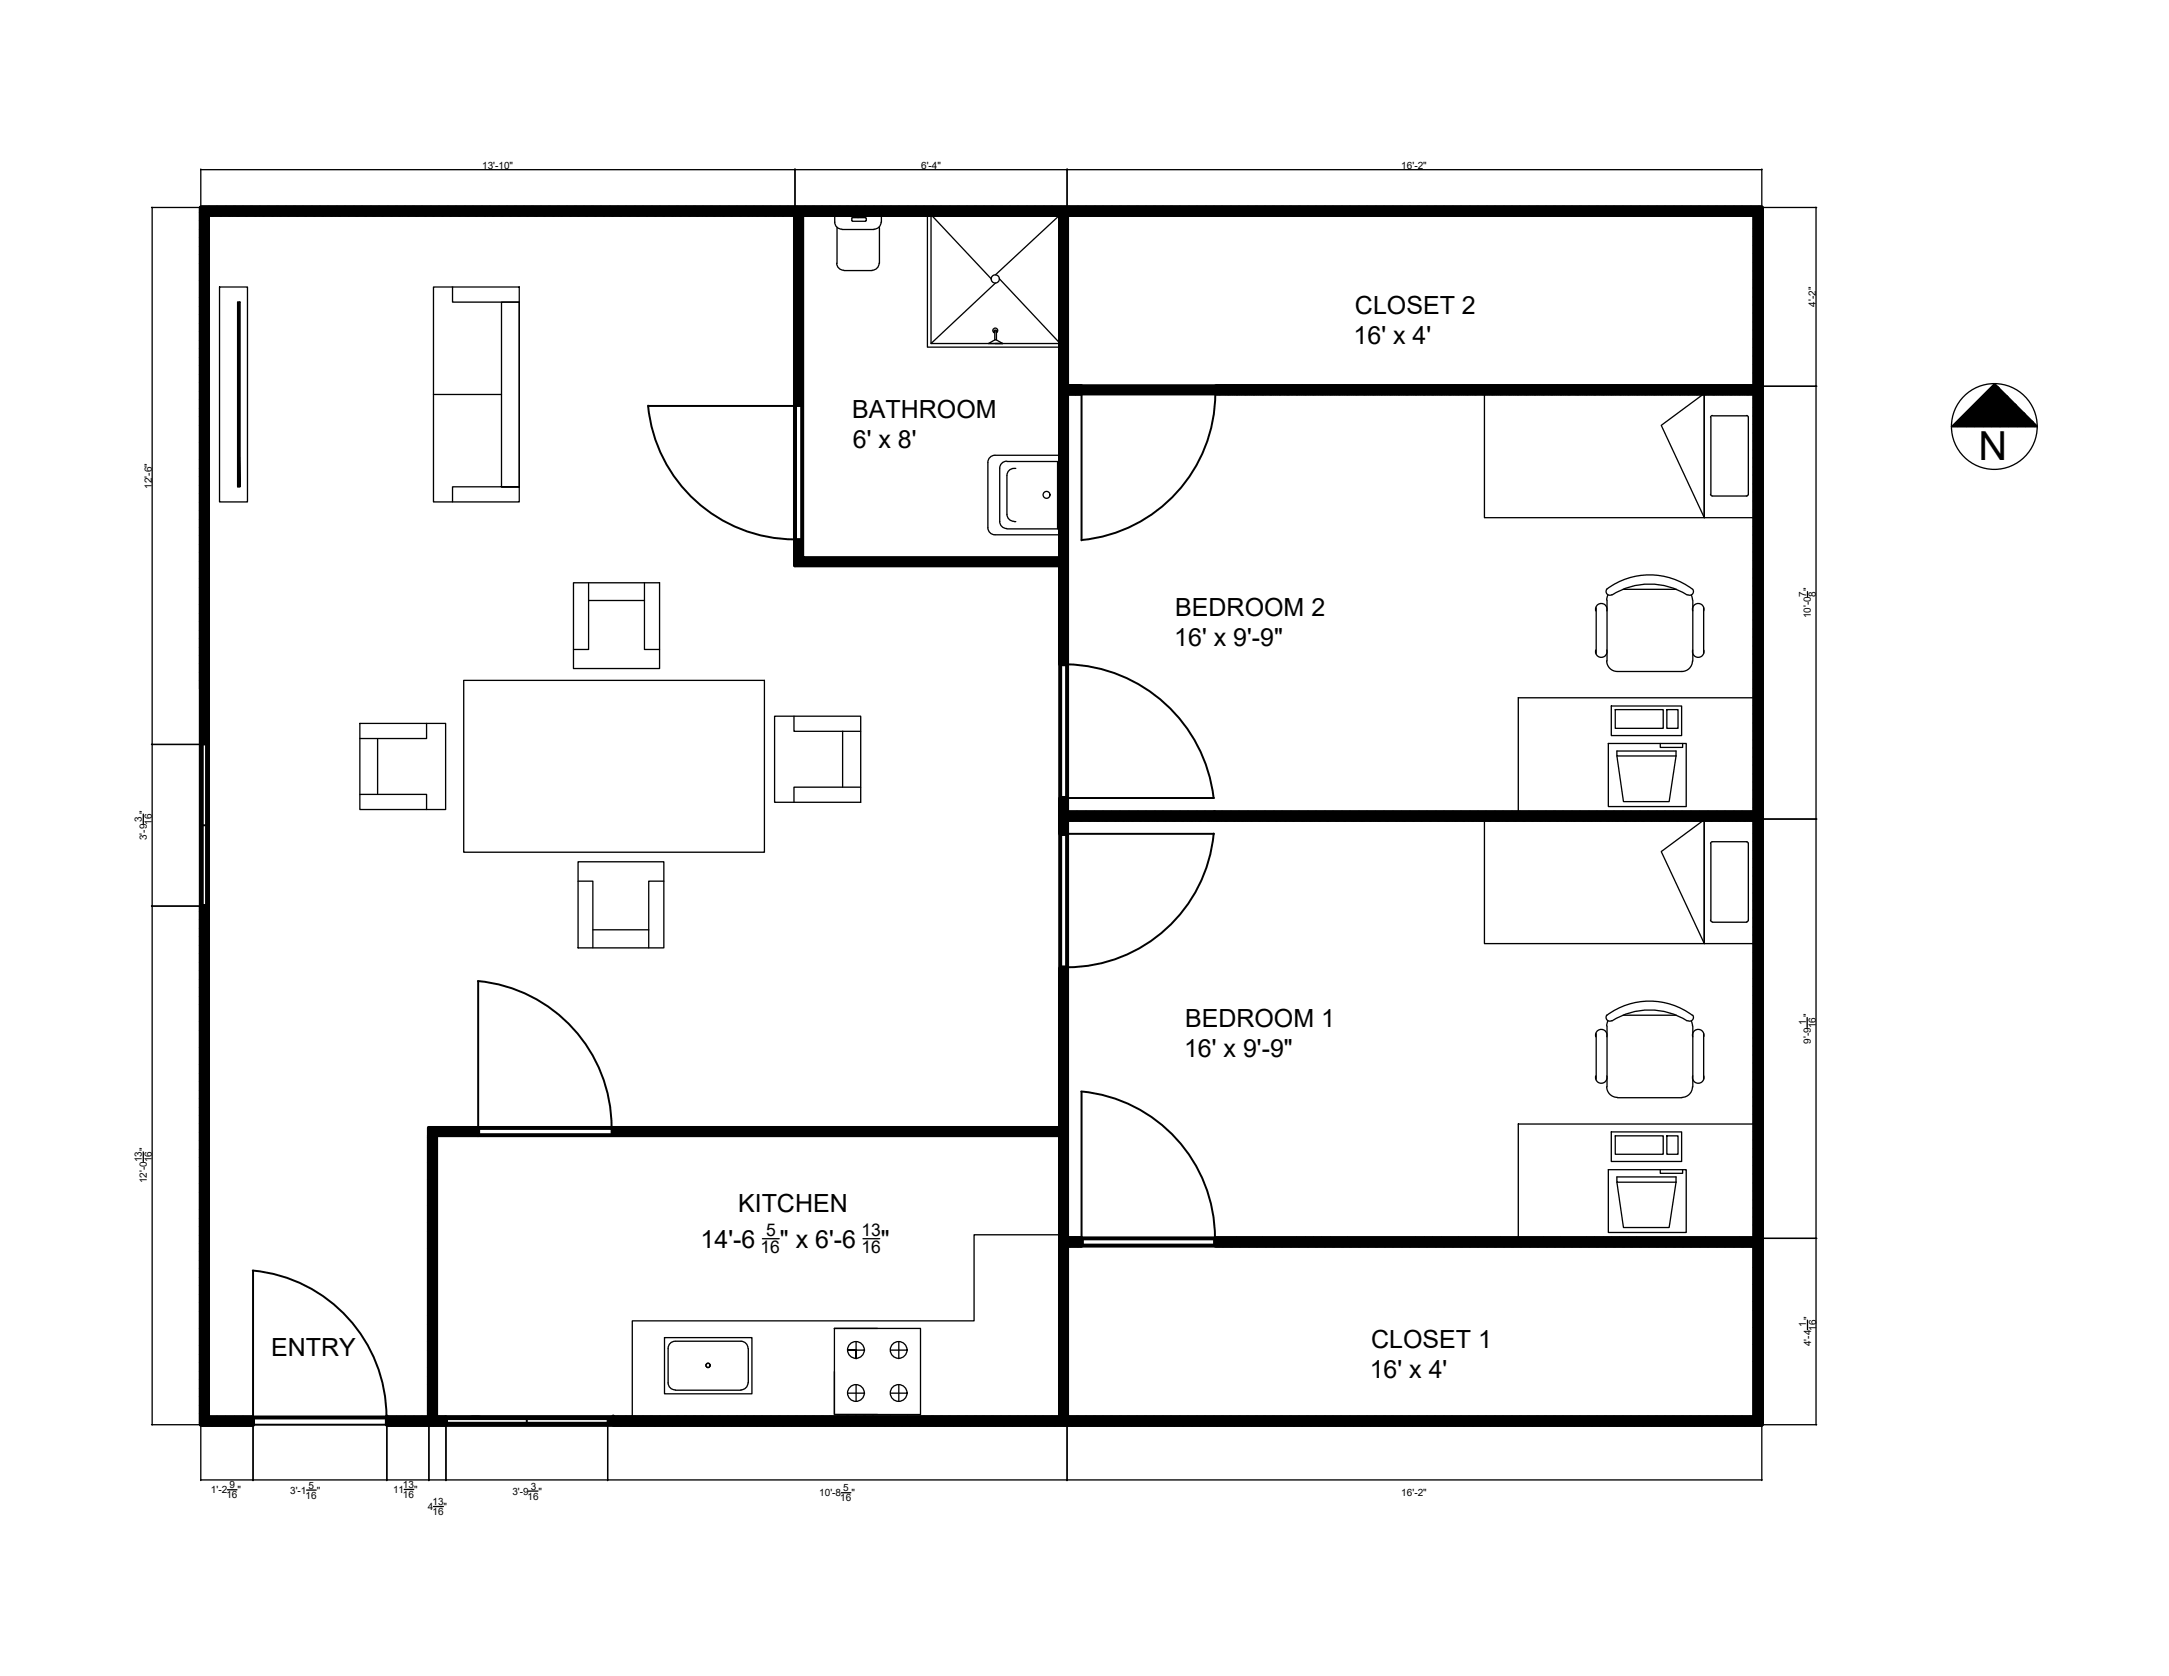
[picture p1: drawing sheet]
<svg xmlns="http://www.w3.org/2000/svg" width="279mm" height="216mm" viewBox="0 0 279 216" stroke-linecap="round" stroke-linejoin="round" font-family="sans-serif">
<defs><g id="words">
<text font-size="5.2" x="254.8" y="59.2">N</text>
<g font-size="3.2">
<text x="174.5" y="40.4">CLOSET 2</text>
<text x="174.4" y="44.3">16' x 4'</text>
<text x="109.8" y="53.8">BATHROOM</text>
<text x="109.9" y="57.7">6' x 8'</text>
<text x="151.3" y="83.2">16' x 9'-9&quot;</text>
<text x="151.4" y="79.3">BEDROOM 2</text>
<text x="152.5" y="136.1">16' x 9'-9&quot;</text>
<text x="152.7" y="132.3">BEDROOM 1</text>
<text x="90.3" y="160.7">14'-6</text>
<text x="95.1" y="156.1">KITCHEN</text>
<text x="100.5" y="160.7">&quot; x 6'-6</text>
<text x="113.5" y="160.7">&quot;</text>
<text x="176.6" y="173.7">CLOSET 1</text>
<text x="34.9" y="174.7">ENTRY</text>
<text x="176.4" y="177.6">16' x 4'</text>
</g>
<g font-size="2.3">
<text x="98" y="161.5">16</text>
<text x="98.7" y="159.3">5</text>
<text x="111" y="159.3">13</text>
<text x="111" y="161.5">16</text>
</g>
<g font-size="1.3">
<text x="62.1" y="21.8">13'-10&quot;</text>
<text x="118.7" y="21.8">6'-4&quot;</text>
<text x="180.5" y="21.8">16'-2&quot;</text>
<text x="233.9" y="39.5" transform="rotate(-90 233.9 39.5)">4'-2&quot;</text>
<text x="19.6" y="63" transform="rotate(-90 19.6 63)">12'-6&quot;</text>
<text x="232.7" y="76.9" transform="rotate(-90 232.7 76.9)">7</text>
<text x="233.9" y="76.9" transform="rotate(-90 233.9 76.9)">8</text>
<text x="233.3" y="79.6" transform="rotate(-90 233.3 79.6)">10'-0 &quot;</text>
<text x="18.3" y="105.8" transform="rotate(-90 18.3 105.8)">3</text>
<text x="18.9" y="104.8" transform="rotate(-90 18.9 104.8)">&quot;</text>
<text x="19.6" y="106.3" transform="rotate(-90 19.6 106.3)">16</text>
<text x="18.9" y="108.2" transform="rotate(-90 18.9 108.2)">3'-9</text>
<text x="233.3" y="131" transform="rotate(-90 233.3 131)">&quot;</text>
<text x="232.7" y="132" transform="rotate(-90 232.7 132)">1</text>
<text x="233.3" y="134.4" transform="rotate(-90 233.3 134.4)">9'-9</text>
<text x="233.9" y="132.5" transform="rotate(-90 233.9 132.5)">16</text>
<text x="18.3" y="149.7" transform="rotate(-90 18.3 149.7)">13</text>
<text x="18.9" y="148.3" transform="rotate(-90 18.9 148.3)">&quot;</text>
<text x="19.6" y="149.7" transform="rotate(-90 19.6 149.7)">16</text>
<text x="18.9" y="152.5" transform="rotate(-90 18.9 152.5)">12'-0</text>
<text x="232.7" y="171" transform="rotate(-90 232.7 171)">1</text>
<text x="233.3" y="173.4" transform="rotate(-90 233.3 173.4)">4'-4</text>
<text x="233.3" y="170" transform="rotate(-90 233.3 170)">&quot;</text>
<text x="233.9" y="171.5" transform="rotate(-90 233.9 171.5)">16</text>
<text x="29.5" y="191.7">9</text>
<text x="39.8" y="191.8">5</text>
<text x="51.9" y="191.7">13</text>
<text x="68.4" y="191.9">3</text>
<text x="27.2" y="192.4">1'-2</text>
<text x="29.2" y="193">16</text>
<text x="30.6" y="192.4">&quot;</text>
<text x="37.4" y="192.4">3'-1</text>
<text x="39.4" y="193.1">16</text>
<text x="40.8" y="192.4">&quot;</text>
<text x="50.6" y="192.3">11</text>
<text x="51.9" y="193">16</text>
<text x="53.3" y="192.3">&quot;</text>
<text x="55.1" y="194.5">4</text>
<text x="55.7" y="193.9">13</text>
<text x="55.7" y="195.2">16</text>
<text x="57.2" y="194.5">&quot;</text>
<text x="66" y="192.5">3'-9</text>
<text x="67.9" y="193.2">16</text>
<text x="69.4" y="192.5">&quot;</text>
<text x="105.5" y="192.8">10'-8</text>
<text x="108.2" y="193.4">16</text>
<text x="108.6" y="192.1">5</text>
<text x="109.7" y="192.8">&quot;</text>
<text x="180.5" y="192.7">16'-2&quot;</text>
</g>
</g></defs>
<!-- layer: walls -->
<g fill="none" stroke="#000" stroke-width=".51">
<path d="M25.9 26.7v.1M26 26.7l-.1 .2M26.1 26.7l-.2 .2M26.2 26.7l-.3 .3M26.2 26.7l-.3 .4M26.3 26.7l-.4 .5M26.4 26.7l-.5 .6M26.5 26.7l-.6 .7M26.6 26.7l-.7 .7M26.7 26.7l-.8 .8M26.8 26.7l-.9 .9M26.8 27.7h199.2v154.9h-199.2z"/>
<path d="M26.8 27.7l-.9 .9M26.8 27.8l-.9 .9M26.8 27.9l-.9 .9M26.8 28l-.9 .9M26.8 28l-.9 1M26.8 28.1l-.9 1M26.8 28.2l-.9 .9M26.8 28.3l-.9 .9M26.8 28.4l-.9 .9M26.8 28.5l-.9 .9M26.8 28.5l-.9 1M26.8 28.6l-.9 1"/>
<path d="M26.8 28.7l-.9 .9M26.8 28.8l-.9 .9M26.8 28.9l-.9 .9M26.8 28.9l-.9 1M26.8 29l-.9 .9M26.8 29.1l-.9 .9M26.8 29.2l-.9 .9M26.8 29.3l-.9 .9M26.8 29.4l-.9 .9M26.8 29.4l-.9 1M26.8 29.5l-.9 1M26.8 29.6l-.9 .9"/>
<path d="M26.8 29.7l-.9 .9M26.8 29.8l-.9 .9M26.8 29.9l-.9 .8M26.8 29.9l-.9 .9M26.8 30l-.9 .9M26.8 30.1l-.9 .9M26.8 30.2l-.9 .9M26.8 30.2l-.9 1M26.8 30.3l-.9 1M26.8 30.4l-.9 .9M26.8 30.5l-.9 .9M26.8 30.6l-.9 .9"/>
<path d="M26.8 30.7l-.9 .9M26.8 30.7l-.9 1M26.8 30.8l-.9 1M26.8 30.9l-.9 .9M26.8 31l-.9 .9M26.8 31.1l-.9 .9M26.8 31.1l-.9 1M26.8 31.2l-.9 .9M26.8 31.3l-.9 .9M26.8 31.4l-.9 .9M26.8 31.5l-.9 .9M26.8 31.6l-.9 .9"/>
<path d="M26.8 31.6l-.9 1M26.8 31.7l-.9 1M26.8 31.8l-.9 .9M26.8 31.9l-.9 .9M26.8 32l-.9 .9M26.8 32.1l-.9 .8M26.8 32.1l-.9 .9M26.8 32.2l-.9 .9M26.8 32.3l-.9 .9M26.8 32.4l-.9 .9M26.8 32.4l-.9 1M26.8 32.5l-.9 1"/>
<path d="M26.8 32.6l-.9 .9M26.8 32.7l-.9 .9M26.8 32.8l-.9 .9M26.8 32.9l-.9 .9M26.8 32.9l-.9 1M26.8 33l-.9 1M26.8 33.1l-.9 .9M26.8 33.2l-.9 .9M26.8 33.3l-.9 .9M26.8 33.3l-.9 1M26.8 33.4l-.9 .9M26.8 33.5l-.9 .9"/>
<path d="M26.8 33.6l-.9 .9M26.8 33.7l-.9 .9M26.8 33.8l-.9 .9M26.8 33.8l-.9 1M26.8 33.9l-.9 1M26.8 34l-.9 .9M26.8 34.1l-.9 .9M26.8 34.2l-.9 .9M26.8 34.3l-.9 .9M26.8 34.4l-.9 .9M26.8 34.5l-.9 .9M26.8 34.6l-.9 .9"/>
<path d="M26.8 34.6l-.9 1M26.8 34.7l-.9 1M26.8 34.8l-.9 .9M26.8 34.9l-.9 .9M26.8 35l-.9 .9M26.8 35.1l-.9 .9M26.8 35.2l-.9 .9M26.8 35.2l-.9 1M26.8 35.3l-.9 .9M26.8 35.4l-.9 .9M26.8 35.4l-.9 1M26.8 35.5l-.9 1"/>
<path d="M26.8 35.6l-.9 .9M26.8 35.7l-.9 .9M26.8 35.8l-.9 .9M26.8 35.9l-.9 .9M26.8 36l-.9 .9M26.8 36l-.9 1M26.8 36.1l-.9 1M26.8 36.2l-.9 .9M26.8 36.3l-.9 .9M26.8 36.4l-.9 .9M26.8 36.5l-.9 .9M26.8 36.6l-.9 .9"/>
<path d="M26.8 36.7l-.9 .9M26.8 36.8l-.9 .9M26.8 36.8l-.9 1M26.8 36.9l-.9 1M26.8 37l-.9 .9M26.8 37.1l-.9 .9M26.8 37.2l-.9 .9M26.8 37.3l-.9 .9M26.8 37.4l-.9 .9M26.8 37.5l-.9 .9M26.8 37.6l-.9 .9M26.8 37.6l-.9 1"/>
<path d="M26.8 37.7l-.9 1M26.8 37.8l-.9 .9M26.8 37.9l-.9 .9M26.8 38l-.9 .9M26.8 38.1l-.9 .9M26.8 38.2l-.9 .9M26.8 38.2l-.9 1M26.8 38.3l-.9 1M26.8 38.4l-.9 .9M26.8 38.5l-.9 .9M26.8 38.6l-.9 .9M26.8 38.7l-.9 .9"/>
<path d="M26.8 38.8l-.9 .9M26.8 38.9l-.9 .9M26.8 39l-.9 .9M26.8 39l-.9 1M26.8 39.1l-.9 1M26.8 39.2l-.9 .9M26.8 39.3l-.9 .9M26.8 39.4l-.9 .9M26.8 39.5l-.9 .9M26.8 39.6l-.9 .9M26.8 39.7l-.9 .9M26.8 39.8l-.9 .9"/>
<path d="M26.8 39.8l-.9 1M26.8 39.9l-.9 1M26.8 26.7l-.9 1M26.9 26.7l-1 1M27 26.7l-1.1 1.1M27.1 26.7l-1.2 1.2M27.1 26.7l-1.2 1.3M27.2 26.7l-1.3 1.4M27.3 26.7l-1.4 1.5M27.4 26.7l-1.5 1.6M27.5 26.7l-1.6 1.6M27.6 26.7l-1.7 1.7"/>
<path d="M27.6 26.7l-1.7 1.8M27.7 26.7l-1.8 1.8M27.8 26.7l-.9 1M27.9 26.7l-.9 1M28 26.7l-.9 1M28.1 26.7l-.9 1M28.2 26.7l-.9 1M28.3 26.7l-1 1M28.4 26.7l-1 1M28.4 26.7l-.9 1M28.5 26.7l-.9 1M28.6 26.7l-.9 1"/>
<path d="M28.7 26.7l-.9 1M28.8 26.7l-.9 1M28.9 26.7l-1 1M29 26.7l-1 1M29 26.7l-.9 1M29.1 26.7l-.9 1M29.2 26.7l-.9 1M29.3 26.7l-.9 1M29.4 26.7l-.9 1M29.5 26.7l-.9 1M29.6 26.7l-.9 1M29.7 26.7l-1 1"/>
<path d="M29.8 26.7l-1 1M29.8 26.7l-.9 1M29.9 26.7l-.9 1M30 26.7l-.9 1M30.1 26.7l-.9 1M30.2 26.7l-.9 1M30.3 26.7l-.9 1M30.4 26.7l-.9 1M30.5 26.7l-1 1M30.6 26.7l-1 1M30.6 26.7l-.9 1M30.7 26.7l-.9 1"/>
<path d="M30.8 26.7l-.9 1M30.9 26.7l-.9 1M31 26.7l-.9 1M31.1 26.7l-1 1M31.2 26.7l-1 1M31.2 26.7l-.9 1M31.3 26.7l-.9 1M31.4 26.7l-.9 1M31.5 26.7l-.9 1M31.6 26.7l-.9 1M31.7 26.7l-.9 1M31.8 26.7l-.9 1"/>
<path d="M31.9 26.7l-1 1M32 26.7l-1 1M32 26.7l-.9 1M32.1 26.7l-.9 1M32.2 26.7l-.9 1M32.3 26.7l-.9 1M32.4 26.7l-.9 1M32.5 26.7l-.9 1M32.6 26.7l-.9 1M32.7 26.7l-.9 1M32.8 26.7l-1 1M32.9 26.7l-1 1"/>
<path d="M32.9 26.7l-.9 1M33 26.7l-.9 1M33.1 26.7l-.9 1M33.2 26.7l-.9 1M33.3 26.7l-1 1M33.4 26.7l-1 1M33.4 26.7l-.9 1M33.5 26.7l-.9 1M33.6 26.7l-.9 1M33.7 26.7l-.9 1M33.7 26.7l-.8 1M33.8 26.7l-.9 1"/>
<path d="M33.9 26.7l-.9 1M34 26.7l-.9 1M34.1 26.7l-1 1M34.2 26.7l-1 1M34.2 26.7l-.9 1M34.3 26.7l-.9 1M34.4 26.7l-.9 1M34.5 26.7l-.9 1M34.6 26.7l-.9 1M34.7 26.7l-.9 1M34.8 26.7l-.9 1M34.9 26.7l-.9 1"/>
<path d="M35 26.7l-1 1M35.1 26.7l-1 1M35.1 26.7l-.9 1M35.2 26.7l-.9 1M35.3 26.7l-.9 1M35.4 26.7l-.9 1M35.5 26.7l-1 1M35.6 26.7l-1 1M35.6 26.7l-.9 1M35.7 26.7l-.9 1M35.8 26.7l-.9 1M35.9 26.7l-.9 1"/>
<path d="M35.9 26.7l-.8 1M36 26.7l-.9 1M36.1 26.7l-.9 1M36.2 26.7l-.9 1M36.3 26.7l-1 1M36.4 26.7l-1 1M36.4 26.7l-.9 1M36.5 26.7l-.9 1M36.6 26.7l-.9 1M36.7 26.7l-.9 1M36.8 26.7l-.9 1M36.9 26.7l-.9 1"/>
<path d="M37 26.7l-.9 1M37.1 26.7l-.9 1M37.2 26.7l-1 1M37.3 26.7l-1 1M37.3 26.7l-.9 1M37.4 26.7l-.9 1M37.5 26.7l-.9 1M37.6 26.7l-.9 1M37.7 26.7l-1 1M37.8 26.7l-1 1M37.8 26.7l-.9 1M37.9 26.7l-.9 1"/>
<path d="M38 26.7l-.9 1M38.1 26.7l-.9 1M38.2 26.7l-.9 1M38.3 26.7l-.9 1M38.4 26.7l-.9 1M38.5 26.7l-1 1M38.6 26.7l-1 1M38.7 26.7l-1 1M38.7 26.7l-.9 1M38.8 26.7l-.9 1M38.9 26.7l-.9 1M39 26.7l-.9 1"/>
<path d="M39.1 26.7l-.9 1M39.2 26.7l-.9 1M39.3 26.7l-.9 1M39.4 26.7l-1 1M39.5 26.7l-1 1M39.5 26.7l-.9 1M39.6 26.7l-.9 1M39.7 26.7l-.9 1M39.8 26.7l-.9 1M39.9 26.7l-1 1M40 26.7l-1 1M40 26.7l-.9 1"/>
<path d="M40.1 26.7l-.9 1M40.2 26.7l-.9 1M40.3 26.7l-.9 1M40.4 26.7l-.9 1M40.5 26.7l-.9 1M40.6 26.7l-.9 1M40.7 26.7l-.9 1M40.8 26.7l-1 1M40.9 26.7l-1 1M40.9 26.7l-.9 1M41 26.7l-.9 1M41.1 26.7l-.9 1"/>
<path d="M41.2 26.7l-.9 1M41.3 26.7l-.9 1M41.4 26.7l-.9 1M41.5 26.7l-.9 1M41.6 26.7l-1 1M41.7 26.7l-1 1M41.7 26.7l-.9 1M41.8 26.7l-.9 1M41.9 26.7l-.9 1M42 26.7l-.9 1M42.1 26.7l-1 1M42.2 26.7l-1 1"/>
<path d="M42.2 26.7l-.9 1M42.3 26.7l-.9 1M42.4 26.7l-.9 1M42.5 26.7l-.9 1M42.6 26.7l-.9 1M42.7 26.7l-.9 1M42.8 26.7l-.9 1M42.9 26.7l-.9 1M43 26.7l-1 1M43.1 26.7l-1 1M43.1 26.7l-.9 1M43.2 26.7l-.9 1"/>
<path d="M43.3 26.7l-.9 1M43.4 26.7l-.9 1M43.5 26.7l-.9 1M43.6 26.7l-.9 1M43.7 26.7l-.9 1M43.8 26.7l-1 1M43.9 26.7l-1 1M43.9 26.7l-.9 1M44 26.7l-.9 1M44.1 26.7l-.9 1M44.2 26.7l-.9 1M44.3 26.7l-1 1"/>
<path d="M44.4 26.7l-1 1M44.5 26.7l-1 1M44.5 26.7l-.9 1M44.6 26.7l-.9 1M44.7 26.7l-.9 1M44.8 26.7l-.9 1M44.9 26.7l-.9 1M45 26.7l-.9 1M45.1 26.7l-.9 1M45.2 26.7l-1 1M45.3 26.7l-1 1M45.3 26.7l-.9 1"/>
<path d="M45.4 26.7l-.9 1M45.5 26.7l-.9 1M45.6 26.7l-.9 1M45.7 26.7l-.9 1M45.8 26.7l-.9 1M45.9 26.7l-.9 1M46 26.7l-1 1M46.1 26.7l-1 1M46.1 26.7l-.9 1M46.2 26.7l-.9 1M46.3 26.7l-.9 1M46.4 26.7l-.9 1"/>
<path d="M46.5 26.7l-.9 1M46.6 26.7l-1 1M46.7 26.7l-1 1M46.7 26.7l-.9 1M46.8 26.7l-.9 1M46.9 26.7l-.9 1M47 26.7l-.9 1M47.1 26.7l-.9 1M47.2 26.7l-.9 1M47.3 26.7l-.9 1M47.4 26.7l-1 1M47.5 26.7l-1 1"/>
<path d="M47.5 26.7l-.9 1M47.6 26.7l-.9 1M47.7 26.7l-.9 1M47.8 26.7l-.9 1M47.9 26.7l-.9 1M48 26.7l-.9 1M48.1 26.7l-.9 1M48.2 26.7l-1 1M48.3 26.7l-1 1M48.3 26.7l-.9 1M48.4 26.7l-.9 1M48.5 26.7l-.9 1"/>
<path d="M48.6 26.7l-.9 1M48.7 26.7l-.9 1M48.8 26.7l-1 1M48.9 26.7l-1 1M48.9 26.7l-.9 1M49 26.7l-.9 1M49.1 26.7l-.9 1M49.2 26.7l-.9 1M49.3 26.7l-.9 1M49.4 26.7l-.9 1M49.5 26.7l-.9 1M49.6 26.7l-1 1"/>
<path d="M49.7 26.7l-1 1M49.7 26.7l-.9 1M49.8 26.7l-.9 1M49.9 26.7l-.9 1M50 26.7l-.9 1M50.1 26.7l-.9 1M50.2 26.7l-.9 1M50.3 26.7l-.9 1M50.4 26.7l-1 1M50.5 26.7l-1 1M50.5 26.7l-.9 1M50.6 26.7l-.9 1"/>
<path d="M50.7 26.7l-.9 1M50.8 26.7l-.9 1M50.9 26.7l-.9 1M51 26.7l-1 1M51.1 26.7l-1 1M51.1 26.7l-.9 1M51.2 26.7l-.9 1M51.3 26.7l-.9 1M51.4 26.7l-1 1M51.4 26.7l-.9 1M51.5 26.7l-.9 1M51.6 26.7l-.9 1"/>
<path d="M51.7 26.7l-.9 1M51.8 26.7l-1 1M51.9 26.7l-1 1M51.9 26.7l-.9 1M52 26.7l-.9 1M52.1 26.7l-.9 1M52.2 26.7l-.9 1M52.2 26.7l-.8 1M52.3 26.7l-.9 1M52.4 26.7l-.9 1M52.5 26.7l-.9 1M52.6 26.7l-1 1"/>
<path d="M52.7 26.7l-1 1M52.7 26.7l-.9 1M52.8 26.7l-.9 1M52.9 26.7l-.9 1M53 26.7l-.9 1M53.1 26.7l-.9 1M53.2 26.7l-1 1M53.3 26.7l-1 1M53.3 26.7l-.9 1M53.4 26.7l-.9 1M53.5 26.7l-.9 1M53.6 26.7l-1 1"/>
<path d="M53.6 26.7l-.9 1M53.7 26.7l-.9 1M53.8 26.7l-.9 1M53.9 26.7l-.9 1M54 26.7l-1 1M54.1 26.7l-1 1M54.1 26.7l-.9 1M54.2 26.7l-.9 1M54.3 26.7l-.9 1M54.4 26.7l-.9 1M54.4 26.7l-.8 1M54.5 26.7l-.9 1"/>
<path d="M54.6 26.7l-.9 1M54.7 26.7l-.9 1M54.8 26.7l-1 1M54.9 26.7l-1 1M54.9 26.7l-.9 1M55 26.7l-.9 1M55.1 26.7l-.9 1M55.2 26.7l-.9 1M55.3 26.7l-.9 1M55.4 26.7l-1 1M55.5 26.7l-1 1M55.5 26.7l-.9 1"/>
<path d="M55.6 26.7l-.9 1M55.7 26.7l-.9 1M55.8 26.7l-1 1M55.8 26.7l-.9 1M55.9 26.7l-.9 1M56 26.7l-.9 1M56.1 26.7l-.9 1M56.2 26.7l-1 1M56.3 26.7l-1 1M56.3 26.7l-.9 1M56.4 26.7l-.9 1M56.5 26.7l-.9 1"/>
<path d="M56.6 26.7l-.9 1M56.6 26.7l-.8 1M56.7 26.7l-.9 1M56.8 26.7l-.9 1M56.9 26.7l-.9 1M57 26.7l-1 1M57.1 26.7l-1 1M57.2 26.7l-1 1M57.2 26.7l-.9 1M57.3 26.7l-.9 1M57.4 26.7l-.9 1M57.5 26.7l-.9 1"/>
<path d="M57.6 26.7l-1 1M57.7 26.7l-1 1M57.7 26.7l-.9 1M57.8 26.7l-.9 1M57.9 26.7l-.9 1M58 26.7l-1 1M58 26.7l-.9 1M58.1 26.7l-.9 1M58.2 26.7l-.9 1M58.3 26.7l-.9 1M58.4 26.7l-1 1M58.5 26.7l-1 1"/>
<path d="M58.5 26.7l-.9 1M58.6 26.7l-.9 1M58.7 26.7l-.9 1M58.8 26.7l-.9 1M58.8 26.7l-.8 1M58.9 26.7l-.9 1M59 26.7l-.9 1M59.1 26.7l-.9 1M59.2 26.7l-.9 1M59.3 26.7l-1 1M59.4 26.7l-1 1M59.4 26.7l-.9 1"/>
<path d="M59.5 26.7l-.9 1M59.6 26.7l-.9 1M59.7 26.7l-.9 1M59.8 26.7l-1 1M59.9 26.7l-1 1M59.9 26.7l-.9 1M60 26.7l-.9 1M60.1 26.7l-.9 1M60.2 26.7l-1 1M60.2 26.7l-.9 1M60.3 26.7l-.9 1M60.4 26.7l-.9 1"/>
<path d="M60.5 26.7l-.9 1M60.6 26.7l-1 1M60.7 26.7l-1 1M60.7 26.7l-.9 1M60.8 26.7l-.9 1M60.9 26.7l-.9 1M61 26.7l-.9 1M61 26.7l-.8 1M61.1 26.7l-.9 1M61.2 26.7l-.9 1M61.3 26.7l-.9 1M61.4 26.7l-.9 1"/>
<path d="M61.5 26.7l-1 1M61.6 26.7l-1 1M61.6 26.7l-.9 1M61.7 26.7l-.9 1M61.8 26.7l-.9 1M61.9 26.7l-.9 1M62 26.7l-1 1M62.1 26.7l-1 1M62.1 26.7l-.9 1M62.2 26.7l-.9 1M62.3 26.7l-.9 1M62.4 26.7l-1 1"/>
<path d="M62.4 26.7l-.9 1M62.5 26.7l-.9 1M62.6 26.7l-.9 1M62.7 26.7l-.9 1M62.8 26.7l-1 1M62.9 26.7l-1 1M62.9 26.7l-.9 1M63 26.7l-.9 1M63.1 26.7l-.9 1M63.2 26.7l-.9 1M63.2 26.7l-.8 1M63.3 26.7l-.9 1"/>
<path d="M63.4 26.7l-.9 1M63.5 26.7l-.9 1M63.6 26.7l-.9 1M63.7 26.7l-1 1M63.8 26.7l-1 1M63.8 26.7l-.9 1M63.9 26.7l-.9 1M64 26.7l-.9 1M64.1 26.7l-.9 1M64.2 26.7l-1 1M64.3 26.7l-1 1M64.3 26.7l-.9 1"/>
<path d="M64.4 26.7l-.9 1M64.5 26.7l-1 1M64.6 26.7l-1 1M64.6 26.7l-.9 1M64.7 26.7l-.9 1M64.8 26.7l-.9 1M64.9 26.7l-.9 1M65 26.7l-.9 1M65.1 26.7l-1 1M65.2 26.7l-1 1M65.2 26.7l-.9 1M65.3 26.7l-.9 1"/>
<path d="M65.4 26.7l-.9 1M65.4 26.7l-.8 1M65.5 26.7l-.9 1M65.6 26.7l-.9 1M65.7 26.7l-.9 1M65.8 26.7l-.9 1M65.9 26.7l-1 1M66 26.7l-1 1M66 26.7l-.9 1M66.1 26.7l-.9 1M66.2 26.7l-.9 1M66.3 26.7l-.9 1"/>
<path d="M66.4 26.7l-1 1M66.4 26.7l-.9 1M66.5 26.7l-.9 1M66.6 26.7l-.9 1M66.7 26.7l-1 1M66.8 26.7l-1 1M66.8 26.7l-.9 1M66.9 26.7l-.9 1M67 26.7l-.9 1M67.1 26.7l-.9 1M67.2 26.7l-.9 1M67.3 26.7l-1 1"/>
<path d="M67.4 26.7l-1 1M67.4 26.7l-.9 1M67.5 26.7l-.9 1M67.6 26.7l-.9 1M67.6 26.7l-.8 1M67.7 26.7l-.9 1M67.8 26.7l-.9 1M67.9 26.7l-.9 1M68 26.7l-.9 1M68.1 26.7l-1 1M68.2 26.7l-1 1M68.2 26.7l-.9 1"/>
<path d="M68.3 26.7l-.9 1M68.4 26.7l-.9 1M68.5 26.7l-.9 1M68.6 26.7l-1 1M68.6 26.7l-.9 1M68.7 26.7l-.9 1M68.8 26.7l-.9 1M68.9 26.7l-1 1M69 26.7l-1 1M69 26.7l-.9 1M69.1 26.7l-.9 1M69.2 26.7l-.9 1"/>
<path d="M69.3 26.7l-.9 1M69.4 26.7l-.9 1M69.5 26.7l-1 1M69.6 26.7l-1 1M69.6 26.7l-.9 1M69.7 26.7l-.9 1M69.8 26.7l-.9 1M69.9 26.7l-.9 1M70 26.7l-.9 1M70.1 26.7l-.9 1M70.2 26.7l-.9 1M70.3 26.7l-1 1"/>
<path d="M70.4 26.7l-1 1M70.4 26.7l-.9 1M70.5 26.7l-.9 1M70.6 26.7l-.9 1M70.7 26.7l-.9 1M70.8 26.7l-.9 1M70.9 26.7l-.9 1M71 26.7l-.9 1M71.1 26.7l-1 1M71.2 26.7l-1 1M71.2 26.7l-.9 1M71.3 26.7l-.9 1"/>
<path d="M71.4 26.7l-.9 1M71.5 26.7l-.9 1M71.6 26.7l-.9 1M71.7 26.7l-1 1M71.8 26.7l-1 1M71.8 26.7l-.9 1M71.9 26.7l-.9 1M72 26.7l-.9 1M72.1 26.7l-.9 1M72.2 26.7l-.9 1M72.3 26.7l-.9 1M72.4 26.7l-.9 1"/>
<path d="M72.5 26.7l-1 1M72.6 26.7l-1 1M72.6 26.7l-.9 1M72.7 26.7l-.9 1M72.8 26.7l-.9 1M72.9 26.7l-.9 1M73 26.7l-.9 1M73.1 26.7l-.9 1M73.2 26.7l-.9 1M73.3 26.7l-1 1M73.4 26.7l-1 1M73.4 26.7l-.9 1"/>
<path d="M73.5 26.7l-.9 1M73.6 26.7l-.9 1M73.7 26.7l-.9 1M73.8 26.7l-.9 1M73.9 26.7l-1 1M74 26.7l-1 1M74 26.7l-.9 1M74.1 26.7l-.9 1M74.2 26.7l-.9 1M74.3 26.7l-.9 1M74.4 26.7l-.9 1M74.5 26.7l-.9 1"/>
<path d="M74.6 26.7l-.9 1M74.7 26.7l-1 1M74.8 26.7l-1 1M74.8 26.7l-.9 1M74.9 26.7l-.9 1M75 26.7l-.9 1M75.1 26.7l-.9 1M75.2 26.7l-.9 1M75.3 26.7l-.9 1M75.4 26.7l-.9 1M75.5 26.7l-1 1M75.6 26.7l-1 1"/>
<path d="M75.6 26.7l-.9 1M75.7 26.7l-.9 1M75.8 26.7l-.9 1M75.9 26.7l-.9 1M76 26.7l-.9 1M76.1 26.7l-1 1M76.2 26.7l-1 1M76.2 26.7l-.9 1M76.3 26.7l-.9 1M76.4 26.7l-.9 1M76.5 26.7l-.9 1M76.6 26.7l-.9 1"/>
<path d="M76.7 26.7l-.9 1M76.8 26.7l-.9 1M76.9 26.7l-1 1M77 26.7l-1 1M77 26.7l-.9 1M77.1 26.7l-.9 1M77.2 26.7l-.9 1M77.3 26.7l-.9 1M77.4 26.7l-.9 1M77.5 26.7l-.9 1M77.6 26.7l-.9 1M77.7 26.7l-.9 1"/>
<path d="M77.8 26.7l-1 1M77.9 26.7l-1 1M77.9 26.7l-.9 1M78 26.7l-.9 1M78.1 26.7l-.9 1M78.2 26.7l-.9 1M78.3 26.7l-1 1M78.4 26.7l-1 1M78.4 26.7l-.9 1M78.5 26.7l-.9 1M78.6 26.7l-.9 1M78.7 26.7l-.9 1"/>
<path d="M78.8 26.7l-.9 1M78.9 26.7l-.9 1M79 26.7l-.9 1M79.1 26.7l-1 1M79.2 26.7l-1 1M79.2 26.7l-.9 1M79.3 26.7l-.9 1M79.4 26.7l-.9 1M79.5 26.7l-.9 1M79.6 26.7l-.9 1M79.7 26.7l-.9 1M79.8 26.7l-.9 1"/>
<path d="M79.9 26.7l-.9 1M80 26.7l-1 1M80.1 26.7l-1 1M80.1 26.7l-.9 1M80.2 26.7l-.9 1M80.3 26.7l-.9 1M80.4 26.7l-.9 1M80.5 26.7l-1 1M80.6 26.7l-1 1M80.6 26.7l-.9 1M80.7 26.7l-.9 1M80.8 26.7l-.9 1"/>
<path d="M80.9 26.7l-.9 1M81 26.7l-.9 1M81.1 26.7l-.9 1M81.2 26.7l-.9 1M81.3 26.7l-1 1M81.4 26.7l-1 1M81.4 26.7l-.9 1M81.5 26.7l-.9 1M81.6 26.7l-.9 1M81.7 26.7l-.9 1M81.8 26.7l-.9 1M81.9 26.7l-.9 1"/>
<path d="M82 26.7l-.9 1M82.1 26.7l-.9 1M82.2 26.7l-1 1M82.3 26.7l-1 1M82.3 26.7l-.9 1M82.4 26.7l-.9 1M82.5 26.7l-.9 1M82.6 26.7l-.9 1M82.7 26.7l-1 1M82.8 26.7l-1 1M82.8 26.7l-.9 1M82.9 26.7l-.9 1"/>
<path d="M83 26.7l-.9 1M83.1 26.7l-.9 1M83.2 26.7l-.9 1M83.3 26.7l-.9 1M83.4 26.7l-.9 1M83.5 26.7l-.9 1M83.6 26.7l-1 1M83.7 26.7l-1 1M83.7 26.7l-.9 1M83.8 26.7l-.9 1M83.9 26.7l-.9 1M84 26.7l-.9 1"/>
<path d="M84.1 26.7l-.9 1M84.2 26.7l-.9 1M84.3 26.7l-.9 1M84.4 26.7l-1 1M84.5 26.7l-1 1M84.5 26.7l-.9 1M84.6 26.7l-.9 1M84.7 26.7l-.9 1M84.8 26.7l-.9 1M84.9 26.7l-1 1M85 26.7l-1 1M85 26.7l-.9 1"/>
<path d="M85.1 26.7l-.9 1M85.2 26.7l-.9 1M85.3 26.7l-.9 1M85.4 26.7l-.9 1M85.5 26.7l-.9 1M85.6 26.7l-.9 1M85.7 26.7l-.9 1M85.8 26.7l-1 1M85.9 26.7l-1 1M85.9 26.7l-.9 1M86 26.7l-.9 1M86.1 26.7l-.9 1"/>
<path d="M86.2 26.7l-.9 1M86.3 26.7l-.9 1M86.4 26.7l-.9 1M86.5 26.7l-.9 1M86.6 26.7l-1 1M86.7 26.7l-1 1M86.7 26.7l-.9 1M86.8 26.7l-.9 1M86.9 26.7l-.9 1M87 26.7l-.9 1M87.1 26.7l-1 1M87.2 26.7l-1 1"/>
<path d="M87.2 26.7l-.9 1M87.3 26.7l-.9 1M87.4 26.7l-.9 1M87.5 26.7l-.9 1M87.6 26.7l-.9 1M87.7 26.7l-.9 1M87.8 26.7l-.9 1M87.9 26.7l-.9 1M88 26.7l-1 1M88.1 26.7l-1 1M88.1 26.7l-.9 1M88.2 26.7l-.9 1"/>
<path d="M88.3 26.7l-.9 1M88.4 26.7l-.9 1M88.5 26.7l-.9 1M88.6 26.7l-.9 1M88.7 26.7l-.9 1M88.8 26.7l-1 1M88.9 26.7l-1 1M88.9 26.7l-.9 1M89 26.7l-.9 1M89.1 26.7l-.9 1M89.2 26.7l-.9 1M89.3 26.7l-1 1"/>
<path d="M89.4 26.7l-1 1M89.5 26.7l-1 1M89.5 26.7l-.9 1M89.6 26.7l-.9 1M89.7 26.7l-.9 1M89.8 26.7l-.9 1M89.9 26.7l-.9 1M90 26.7l-.9 1M90.1 26.7l-.9 1M90.2 26.7l-1 1M90.3 26.7l-1 1M90.3 26.7l-.9 1"/>
<path d="M90.4 26.7l-.9 1M90.5 26.7l-.9 1M90.6 26.7l-.9 1M90.7 26.7l-.9 1M90.8 26.7l-.9 1M90.9 26.7l-.9 1M91 26.7l-1 1M91.1 26.7l-1 1M91.1 26.7l-.9 1M91.2 26.7l-.9 1M91.3 26.7l-.9 1M91.4 26.7l-.9 1"/>
<path d="M91.5 26.7l-.9 1M91.6 26.7l-1 1M91.7 26.7l-1 1M91.7 26.7l-.9 1M91.8 26.7l-.9 1M91.9 26.7l-.9 1M92 26.7l-.9 1M92.1 26.7l-.9 1M92.2 26.7l-.9 1M92.3 26.7l-.9 1M92.4 26.7l-1 1M92.5 26.7l-1 1"/>
<path d="M92.5 26.7l-.9 1M92.6 26.7l-.9 1M92.7 26.7l-.9 1M92.8 26.7l-.9 1M92.9 26.7l-.9 1M93 26.7l-.9 1M93.1 26.7l-.9 1M93.2 26.7l-1 1M93.3 26.7l-1 1M93.3 26.7l-.9 1M93.4 26.7l-.9 1M93.5 26.7l-.9 1"/>
<path d="M93.6 26.7l-.9 1M93.7 26.7l-.9 1M93.8 26.7l-1 1M93.9 26.7l-1 1M93.9 26.7l-.9 1M94 26.7l-.9 1M94.1 26.7l-.9 1M94.2 26.7l-.9 1M94.3 26.7l-.9 1M94.4 26.7l-.9 1M94.5 26.7l-.9 1M94.6 26.7l-1 1"/>
<path d="M94.7 26.7l-1 1M94.7 26.7l-.9 1M94.8 26.7l-.9 1M94.9 26.7l-.9 1M95 26.7l-.9 1M95.1 26.7l-.9 1M95.2 26.7l-.9 1M95.3 26.7l-.9 1M95.4 26.7l-1 1M95.5 26.7l-1 1M95.5 26.7l-.9 1M95.6 26.7l-.9 1"/>
<path d="M95.7 26.7l-.9 1M95.8 26.7l-.9 1M95.9 26.7l-.9 1M96 26.7l-1 1M96.1 26.7l-1 1M96.1 26.7l-.9 1M96.2 26.7l-.9 1M96.3 26.7l-.9 1M96.4 26.7l-1 1M96.4 26.7l-.9 1M96.5 26.7l-.9 1M96.6 26.7l-.9 1"/>
<path d="M96.7 26.7l-.9 1M96.8 26.7l-1 1M96.9 26.7l-1 1M96.9 26.7l-.9 1M97 26.7l-.9 1M97.1 26.7l-.9 1M97.2 26.7l-.9 1M97.2 26.7l-.8 1M97.3 26.7l-.9 1M97.4 26.7l-.9 1M97.5 26.7l-.9 1M97.6 26.7l-1 1"/>
<path d="M97.7 26.7l-1 1M97.7 26.7l-.9 1M97.8 26.7l-.9 1M97.9 26.7l-.9 1M98 26.7l-.9 1M98.1 26.7l-.9 1M98.2 26.7l-1 1M98.3 26.7l-1 1M98.3 26.7l-.9 1M98.4 26.7l-.9 1M98.5 26.7l-.9 1M98.6 26.7l-1 1"/>
<path d="M98.6 26.7l-.9 1M98.7 26.7l-.9 1M98.8 26.7l-.9 1M98.9 26.7l-.9 1M99 26.7l-1 1M99.1 26.7l-1 1M99.1 26.7l-.9 1M99.2 26.7l-.9 1M99.3 26.7l-.9 1M99.4 26.7l-.9 1M99.4 26.7l-.8 1M99.5 26.7l-.9 1"/>
<path d="M99.6 26.7l-.9 1M99.7 26.7l-.9 1M99.8 26.7l-1 1M99.9 26.7l-1 1M99.9 26.7l-.9 1M100 26.7l-.9 1M100.1 26.7l-.9 1M100.2 26.7l-.9 1M100.3 26.7l-.9 1M100.4 26.7l-1 1M100.5 26.7l-1 1M100.5 26.7l-.9 1"/>
<path d="M100.6 26.7l-.9 1M100.7 26.7l-.9 1M100.8 26.7l-1 1M100.8 26.7l-.9 1M100.9 26.7l-.9 1M101 26.7l-.9 1M101.1 26.7l-.9 1M101.2 26.7l-1 1M101.3 26.7l-1 1M101.3 26.7l-.9 1M101.4 26.7l-.9 1M101.5 26.7l-.9 1"/>
<path d="M101.6 26.7l-.9 1M101.6 26.7l-.8 1M101.7 26.7l-.9 1M101.8 26.7l-.9 1M101.9 26.7l-.9 1M102 26.7l-1 1M102.1 26.7l-1 1M102.2 26.7l-1 1M102.2 26.7l-.9 1M102.3 26.7l-.9 1M102.4 26.7l-.9 1M102.5 26.7l-.9 1"/>
<path d="M102.6 26.7l-1 1M102.7 26.7l-1 1M102.7 26.7l-.9 1M102.8 26.7l-.9 1M102.9 26.7l-1 1M103 26.7l-1 1M103 26.7l-.9 1M103.1 26.7l-.9 1M103.2 26.7l-.9 1M103.3 26.7l-.9 1M103.4 26.7l-1 1M103.5 26.7l-1 1"/>
<path d="M103.5 26.7l-.9 1M103.6 26.7l-.9 1M103.7 26.7l-.9 1M103.8 26.7l-.9 1M103.8 26.7l-.8 1M103.9 26.7l-.9 1M104 26.7l-.9 1M104.1 26.7l-.9 1M104.2 26.7l-.9 1M104.3 26.7l-1 1h33.3M104.4 26.7l-1 1M104.4 26.7l-.9 1"/>
<path d="M104.5 26.7l-.9 1M104.6 26.7l-.9 1M104.7 26.7l-.9 1M104.8 26.7l-1 1M104.8 26.7l-.9 1M104.9 26.7l-.9 1M105 26.7l-.9 1M105.1 26.7l-1 1M105.2 26.7l-1 1M105.2 26.7l-.9 1M105.3 26.7l-.9 1M105.4 26.7l-.9 1"/>
<path d="M105.5 26.7l-.9 1M105.6 26.7l-1 1M105.7 26.7l-1 1M105.7 26.7l-.9 1M105.8 26.7l-.9 1M105.9 26.7l-.9 1M106 26.7l-.9 1M106 26.7l-.8 1M106.1 26.7l-.9 1M106.2 26.7l-.9 1M106.3 26.7l-.9 1M106.4 26.7l-.9 1"/>
<path d="M106.5 26.7l-1 1M106.6 26.7l-1 1M106.6 26.7l-.9 1M106.7 26.7l-.9 1M106.8 26.7l-.9 1M106.9 26.7l-.9 1M107 26.7l-1 1M107 26.7l-.9 1M107.1 26.7l-.9 1M107.2 26.7l-.9 1M107.3 26.7l-1 1M107.4 26.7l-1 1"/>
<path d="M107.4 26.7l-.9 1M107.5 26.7l-.9 1M107.6 26.7l-.9 1M107.7 26.7l-.9 1M107.8 26.7l-1 1M107.9 26.7l-1 1M108 26.7l-1 1M108 26.7l-.9 1M108.1 26.7l-.9 1M108.2 26.7l-.9 1M108.2 26.7l-.8 1M108.3 26.7l-.9 1"/>
<path d="M108.4 26.7l-.9 1M108.5 26.7l-.9 1M108.6 26.7l-.9 1M108.7 26.7l-1 1M108.8 26.7l-1 1M108.8 26.7l-.9 1M108.9 26.7l-.9 1M109 26.7l-.9 1M109.1 26.7l-.9 1M109.2 26.7l-1 1M109.2 26.7l-.9 1M109.3 26.7l-.9 1"/>
<path d="M109.4 26.7l-.9 1M109.5 26.7l-1 1M109.6 26.7l-1 1M109.6 26.7l-.9 1M109.7 26.7l-.9 1M109.8 26.7l-.9 1M109.9 26.7l-.9 1M110 26.7l-.9 1M110.1 26.7l-1 1M110.2 26.7l-1 1M110.2 26.7l-.9 1M110.3 26.7l-.9 1"/>
<path d="M110.4 26.7l-.9 1M110.4 26.7l-.8 1M110.5 26.7l-.9 1M110.6 26.7l-.9 1M110.7 26.7l-.9 1M110.8 26.7l-.9 1M110.9 26.7l-1 1M111 26.7l-1 1M111 26.7l-.9 1M111.1 26.7l-.9 1M111.2 26.7l-.9 1M111.3 26.7l-.9 1"/>
<path d="M111.4 26.7l-1 1M111.4 26.7l-.9 1M111.5 26.7l-.9 1M111.6 26.7l-.9 1M111.7 26.7l-1 1M111.8 26.7l-1 1M111.8 26.7l-.9 1M111.9 26.7l-.9 1M112 26.7l-.9 1M112.1 26.7l-.9 1M112.2 26.7l-.9 1M112.3 26.7l-1 1"/>
<path d="M112.4 26.7l-1 1M112.4 26.7l-.9 1M112.5 26.7l-.9 1M112.6 26.7l-.9 1M112.6 26.7l-.8 1M112.7 26.7l-.9 1M112.8 26.7l-.9 1M112.9 26.7l-.9 1M113 26.7l-.9 1M113.1 26.7l-1 1M113.2 26.7l-1 1M113.2 26.7l-.9 1"/>
<path d="M113.3 26.7l-.9 1M113.4 26.7l-.9 1M113.5 26.7l-.9 1M113.6 26.7l-1 1M113.6 26.7l-.9 1M113.7 26.7l-.9 1M113.8 26.7l-.9 1M113.9 26.7l-1 1M114 26.7l-1 1M114 26.7l-.9 1M114.1 26.7l-.9 1M114.2 26.7l-.9 1"/>
<path d="M114.3 26.7l-.9 1M114.4 26.7l-.9 1M114.5 26.7l-1 1M114.6 26.7l-1 1M114.6 26.7l-.9 1M114.7 26.7l-.9 1M114.8 26.7l-.9 1M114.9 26.7l-.9 1M115 26.7l-.9 1M115.1 26.7l-.9 1M115.2 26.7l-.9 1M115.3 26.7l-1 1"/>
<path d="M115.4 26.7l-1 1M115.4 26.7l-.9 1M115.5 26.7l-.9 1M115.6 26.7l-.9 1M115.7 26.7l-.9 1M115.8 26.7l-.9 1M115.9 26.7l-.9 1M116 26.7l-.9 1M116.1 26.7l-1 1M116.2 26.7l-1 1M116.2 26.7l-.9 1M116.3 26.7l-.9 1"/>
<path d="M116.4 26.7l-.9 1M116.5 26.7l-.9 1M116.6 26.7l-.9 1M116.7 26.7l-1 1M116.8 26.7l-1 1M116.8 26.7l-.9 1M116.9 26.7l-.9 1M117 26.7l-.9 1M117.1 26.7l-.9 1M117.2 26.7l-.9 1M117.3 26.7l-.9 1M117.4 26.7l-.9 1"/>
<path d="M117.5 26.7l-1 1M117.6 26.7l-1 1M117.6 26.7l-.9 1M117.7 26.7l-.9 1M117.8 26.7l-.9 1M117.9 26.7l-.9 1M118 26.7l-.9 1M118.1 26.7l-.9 1M118.2 26.7l-.9 1M118.3 26.7l-1 1M118.4 26.7l-1 1M118.4 26.7l-.9 1"/>
<path d="M118.5 26.7l-.9 1M118.6 26.7l-.9 1M118.7 26.7l-.9 1M118.8 26.7l-.9 1M118.9 26.7l-1 1M119 26.7l-1 1M119 26.7l-.9 1M119.1 26.7l-.9 1M119.2 26.7l-.9 1M119.3 26.7l-.9 1M119.4 26.7l-.9 1M119.5 26.7l-.9 1"/>
<path d="M119.6 26.7l-.9 1M119.7 26.7l-1 1M119.8 26.7l-1 1M119.8 26.7l-.9 1M119.9 26.7l-.9 1M120 26.7l-.9 1M120.1 26.7l-.9 1M120.2 26.7l-.9 1M120.3 26.7l-.9 1M120.4 26.7l-.9 1M120.5 26.7l-1 1M120.6 26.7l-1 1"/>
<path d="M120.7 26.7l-1 1M120.7 26.7l-.9 1M120.8 26.7l-.9 1M120.9 26.7l-.9 1M121 26.7l-.9 1M121.1 26.7l-1 1M121.2 26.7l-1 1M121.2 26.7l-.9 1M121.3 26.7l-.9 1M121.4 26.7l-.9 1M121.5 26.7l-.9 1M121.6 26.7l-.9 1"/>
<path d="M121.7 26.7l-.9 1M121.8 26.7l-.9 1M121.9 26.7l-1 1M122 26.7l-1 1M122 26.7l-.9 1M122.1 26.7l-.9 1M122.2 26.7l-.9 1M122.3 26.7l-.9 1M122.4 26.7l-.9 1M122.5 26.7l-.9 1M122.6 26.7l-.9 1M122.7 26.7l-.9 1"/>
<path d="M122.8 26.7l-1 1M122.9 26.7l-1 1M122.9 26.7l-.9 1M123 26.7l-.9 1M123.1 26.7l-.9 1M123.2 26.7l-.9 1M123.3 26.7l-1 1M123.4 26.7l-1 1M123.4 26.7l-.9 1M123.5 26.7l-.9 1M123.6 26.7l-.9 1M123.7 26.7l-.9 1"/>
<path d="M123.8 26.7l-.9 1M123.9 26.7l-.9 1M124 26.7l-.9 1M124.1 26.7l-1 1M124.2 26.7l-1 1M124.2 26.7l-.9 1M124.3 26.7l-.9 1M124.4 26.7l-.9 1M124.5 26.7l-.9 1M124.6 26.7l-.9 1M124.7 26.7l-.9 1M124.8 26.7l-.9 1"/>
<path d="M124.9 26.7l-.9 1M125 26.7l-1 1M125.1 26.7l-1 1M125.1 26.7l-.9 1M125.2 26.7l-.9 1M125.3 26.7l-.9 1M125.4 26.7l-.9 1M125.5 26.7l-1 1M125.6 26.7l-1 1M125.6 26.7l-.9 1M125.7 26.7l-.9 1M125.8 26.7l-.9 1"/>
<path d="M125.9 26.7l-.9 1M126 26.7l-.9 1M126.1 26.7l-.9 1M126.2 26.7l-.9 1M126.3 26.7l-1 1M126.4 26.7l-1 1M126.4 26.7l-.9 1M126.5 26.7l-.9 1M126.6 26.7l-.9 1M126.7 26.7l-.9 1M126.8 26.7l-.9 1M126.9 26.7l-.9 1"/>
<path d="M127 26.7l-.9 1M127.1 26.7l-.9 1M127.2 26.7l-1 1M127.3 26.7l-1 1M127.3 26.7l-.9 1M127.4 26.7l-.9 1M127.5 26.7l-.9 1M127.6 26.7l-.9 1M127.7 26.7l-1 1M127.8 26.7l-1 1M127.8 26.7l-.9 1M127.9 26.7l-.9 1"/>
<path d="M128 26.7l-.9 1M128.1 26.7l-.9 1M128.2 26.7l-.9 1M128.3 26.7l-.9 1M128.4 26.7l-.9 1M128.5 26.7l-.9 1M128.6 26.7l-1 1M128.7 26.7l-1 1M128.7 26.7l-.9 1M128.8 26.7l-.9 1M128.9 26.7l-.9 1M129 26.7l-.9 1"/>
<path d="M129.1 26.7l-.9 1M129.2 26.7l-.9 1M129.3 26.7l-.9 1M129.4 26.7l-1 1M129.5 26.7l-1 1M129.5 26.7l-.9 1M129.6 26.7l-.9 1M129.7 26.7l-.9 1M129.8 26.7l-.9 1M129.9 26.7l-1 1M130 26.7l-1 1M130 26.7l-.9 1"/>
<path d="M130.1 26.7l-.9 1M130.2 26.7l-.9 1M130.3 26.7l-.9 1M130.4 26.7l-.9 1M130.5 26.7l-.9 1M130.6 26.7l-.9 1M130.7 26.7l-.9 1M130.8 26.7l-1 1M130.9 26.7l-1 1M130.9 26.7l-.9 1M131 26.7l-.9 1M131.1 26.7l-.9 1"/>
<path d="M131.1 26.7l-.8 1M131.2 26.7l-.9 1M131.3 26.7l-.9 1M131.4 26.7l-.9 1M131.5 26.7l-.9 1M131.6 26.7l-1 1M131.7 26.7l-1 1M131.7 26.7l-.9 1M131.8 26.7l-.9 1M131.9 26.7l-.9 1M132 26.7l-.9 1M132.1 26.7l-1 1"/>
<path d="M132.2 26.7l-1 1M132.2 26.7l-.9 1M132.3 26.7l-.9 1M132.4 26.7l-.9 1M132.5 26.7l-.9 1M132.6 26.7l-.9 1M132.7 26.7l-.9 1M132.8 26.7l-.9 1M132.9 26.7l-.9 1M133 26.7l-1 1M133.1 26.7l-1 1M133.1 26.7l-.9 1"/>
<path d="M133.2 26.7l-.9 1M133.3 26.7l-.9 1M133.4 26.7l-.9 1M133.5 26.7l-.9 1M133.6 26.7l-.9 1M133.7 26.7l-.9 1M133.8 26.7l-1 1M133.9 26.7l-1 1M133.9 26.7l-.9 1M134 26.7l-.9 1M134.1 26.7l-.9 1M134.2 26.7l-.9 1"/>
<path d="M134.3 26.7l-.9 1M134.4 26.7l-1 1M134.5 26.7l-1 1M134.5 26.7l-.9 1M134.6 26.7l-.9 1M134.7 26.7l-.9 1M134.8 26.7l-.9 1M134.9 26.7l-.9 1M135 26.7l-.9 1M135.1 26.7l-.9 1M135.2 26.7l-1 1M135.3 26.7l-1 1"/>
<path d="M135.3 26.7l-.9 1M135.4 26.7l-.9 1M135.5 26.7l-.9 1M135.6 26.7l-.9 1M135.7 26.7l-.9 1M135.8 26.7l-.9 1M135.9 26.7l-.9 1M136 26.7l-1 1M136.1 26.7l-1 1M136.1 26.7l-.9 1M136.2 26.7l-.9 1M136.3 26.7l-.9 1"/>
<path d="M136.4 26.7l-.9 1M136.5 26.7l-.9 1M136.6 27.7h-33.3v44.2h33.3l.9-.9M136.6 26.7l-1 1M136.6 27.7v154.9M136.7 26.7l-1 1M136.7 26.7l-.9 1M136.8 26.7l-.9 1M136.9 26.7l-.9 1M137 26.7l-.9 1M137.1 26.7l-.9 1M137.2 26.7l-.9 1"/>
<path d="M137.3 26.7l-.9 1M137.4 26.7l-1 1M137.5 27.7l-.9 .9M137.5 27.7l-.9 1M137.5 27.8l-.9 1M137.5 27.9l-.9 .9M137.5 28l-.9 .9M137.5 28.1l-.9 .9M137.5 28.2l-.9 .9M137.5 28.3l-.9 .9M137.5 28.3l-.9 1M137.5 28.4l-.9 .9"/>
<path d="M137.5 28.5l-.9 .9M137.5 28.5l-.9 1M137.5 28.6l-.9 1M137.5 28.7l-.9 .9M137.5 28.8l-.9 .9M137.5 28.9l-.9 .9M137.5 29l-.9 .9M137.5 29.1l-.9 .9M137.5 29.1l-.9 1M137.5 29.2l-.9 1M137.5 29.3l-.9 .9M137.5 29.4l-.9 .9"/>
<path d="M137.5 29.5l-.9 .9M137.5 29.6l-.9 .9M137.5 29.7l-.9 .9M137.5 29.8l-.9 .9M137.5 29.9l-.9 .9M137.5 29.9l-.9 1M137.5 30l-.9 1M137.5 30.1l-.9 .9M137.5 30.2l-.9 .9M137.5 30.3l-.9 .9M137.5 30.4l-.9 .9M137.5 30.5l-.9 .9"/>
<path d="M137.5 30.6l-.9 .9M137.5 30.7l-.9 .9M137.5 30.7l-.9 1M137.5 30.8l-.9 1M137.5 30.9l-.9 .9M137.5 31l-.9 .9M137.5 31.1l-.9 .9M137.5 31.2l-.9 .9M137.5 31.3l-.9 .9M137.5 31.3l-.9 1M137.5 31.4l-.9 1M137.5 31.5l-.9 .9"/>
<path d="M137.5 31.6l-.9 .9M137.5 31.7l-.9 .9M137.5 31.8l-.9 .9M137.5 31.9l-.9 .9M137.5 32l-.9 .9M137.5 32.1l-.9 .9M137.5 32.1l-.9 1M137.5 32.2l-.9 1M137.5 32.3l-.9 .9M137.5 32.4l-.9 .9M137.5 32.5l-.9 .9M137.5 32.6l-.9 .9"/>
<path d="M137.5 32.7l-.9 .9M137.5 32.8l-.9 .9M137.5 32.9l-.9 .9M137.5 32.9l-.9 1M137.5 33l-.9 1M137.5 33.1l-.9 1M137.5 33.2l-.9 .9M137.5 33.3l-.9 .9M137.5 33.4l-.9 .9M137.5 33.5l-.9 .9M137.5 33.5l-.9 1M137.5 33.6l-.9 1"/>
<path d="M137.5 33.7l-.9 .9M137.5 33.8l-.9 .9M137.5 33.9l-.9 .9M137.5 34l-.9 .9M137.5 34.1l-.9 .8M137.5 34.1l-.9 .9M137.5 34.2l-.9 .9M137.5 34.3l-.9 .9M137.5 34.3l-.9 1M137.5 34.4l-.9 1M137.5 34.5l-.9 .9M137.5 34.6l-.9 .9"/>
<path d="M137.5 34.7l-.9 .9M137.5 34.8l-.9 .9M137.5 34.9l-.9 .9M137.5 35l-.9 .9M137.5 35.1l-.9 .9M137.5 35.2l-.9 .9M137.5 35.2l-.9 1M137.5 35.3l-.9 1M137.5 35.4l-.9 .9M137.5 35.5l-.9 .9M137.5 35.6l-.9 .9M137.5 35.7l-.9 .9"/>
<path d="M137.5 35.7l-.9 1M137.5 35.8l-.9 1M137.5 35.9l-.9 .9M137.5 36l-.9 .9M137.5 36.1l-.9 .9M137.5 36.2l-.9 .9M137.5 36.3l-.9 .8M137.5 36.3l-.9 .9M137.5 36.4l-.9 .9M137.5 36.5l-.9 .9M137.5 36.5l-.9 1M137.5 36.6l-.9 1"/>
<path d="M137.5 36.7l-.9 .9M137.5 36.8l-.9 .9M137.5 36.9l-.9 .9M137.5 37l-.9 .9M137.5 37.1l-.9 .9M137.5 37.2l-.9 .9M137.5 37.3l-.9 .9M137.5 37.4l-.9 .9M137.5 37.4l-.9 1M137.5 37.5l-.9 1M137.5 37.6l-.9 .9M137.5 37.7l-.9 .9"/>
<path d="M137.5 37.8l-.9 .9M137.5 37.9l-.9 .9M137.5 37.9l-.9 1M137.5 38l-.9 1M137.5 38.1l-.9 .9M137.5 38.2l-.9 .9M137.5 38.3l-.9 .9M137.5 38.4l-.9 .9M137.5 38.5l-.9 .8M137.5 38.5l-.9 .9M137.5 38.6l-.9 .9M137.5 38.7l-.9 .9"/>
<path d="M137.5 38.7l-.9 1M137.5 38.8l-.9 1M137.5 38.9l-.9 .9M137.5 39l-.9 .9M137.5 39.1l-.9 .9M137.5 39.2l-.9 .9M137.5 39.3l-.9 .9M137.5 39.4l-.9 .9M137.5 39.5l-.9 .9M137.5 39.6l-.9 .9M137.5 39.6l-.9 1M137.5 39.7l-.9 1"/>
<path d="M137.5 39.8l-.9 .9M137.5 39.9l-.9 .9M137.5 40l-.9 .9M137.5 27.7v154.9M137.5 26.7l-1 1M137.5 27.7h88.5M137.5 26.7l-.9 1M137.6 26.7l-1 1.1M137.7 26.7l-1.1 1.2M137.8 26.7l-1.2 1.3M137.9 26.7l-1.3 1.4M138 26.7l-1.4 1.5"/>
<path d="M138.1 26.7l-1.5 1.6M138.2 26.7l-1.6 1.6M138.3 26.7l-1.7 1.7M138.3 26.7l-1.7 1.8M138.4 26.7l-.9 1M138.5 26.7l-.9 1M138.6 26.7l-.9 1M138.7 26.7l-.9 1M138.8 26.7l-1 1M138.9 26.7l-1 1M138.9 26.7l-.9 1M139 26.7l-.9 1"/>
<path d="M139.1 26.7l-.9 1M139.2 26.7l-.9 1M139.3 26.7l-.9 1M139.4 26.7l-.9 1M139.5 26.7l-.9 1M139.6 26.7l-1 1M139.7 26.7l-1 1M139.7 26.7l-.9 1M139.8 26.7l-.9 1M139.9 26.7l-.9 1M140 26.7l-.9 1M140.1 26.7l-.9 1"/>
<path d="M140.2 26.7l-.9 1M140.3 26.7l-.9 1M140.4 26.7l-1 1M140.5 26.7l-1 1M140.5 26.7l-.9 1M140.6 26.7l-.9 1M140.7 26.7l-.9 1M140.8 26.7l-.9 1M140.9 26.7l-.9 1M141 26.7l-1 1M141.1 26.7l-1 1M141.1 26.7l-.9 1"/>
<path d="M141.2 26.7l-.9 1M141.3 26.7l-1 1M141.4 26.7l-1 1M141.4 26.7l-.9 1M141.5 26.7l-.9 1M141.6 26.7l-.9 1M141.7 26.7l-.9 1M141.8 26.7l-1 1M141.9 26.7l-1 1M141.9 26.7l-.9 1M142 26.7l-.9 1M142.1 26.7l-.9 1"/>
<path d="M142.2 26.7l-.9 1M142.2 26.7l-.8 1M142.3 26.7l-.9 1M142.4 26.7l-.9 1M142.5 26.7l-.9 1M142.6 26.7l-1 1M142.7 26.7l-1 1M142.7 26.7l-.9 1M142.8 26.7l-.9 1M142.9 26.7l-.9 1M143 26.7l-.9 1M143.1 26.7l-.9 1"/>
<path d="M143.2 26.7l-1 1M143.3 26.7l-1 1M143.3 26.7l-.9 1M143.4 26.7l-.9 1M143.5 26.7l-1 1M143.6 26.7l-1 1M143.6 26.7l-.9 1M143.7 26.7l-.9 1M143.8 26.7l-.9 1M143.9 26.7l-.9 1M144 26.7l-1 1M144.1 26.7l-1 1"/>
<path d="M144.1 26.7l-.9 1M144.2 26.7l-.9 1M144.3 26.7l-.9 1M144.4 26.7l-.9 1M144.4 26.7l-.8 1M144.5 26.7l-.9 1M144.6 26.7l-.9 1M144.7 26.7l-.9 1M144.8 26.7l-1 1M144.9 26.7l-1 1M144.9 26.7l-.9 1M145 26.7l-.9 1"/>
<path d="M145.1 26.7l-.9 1M145.2 26.7l-.9 1M145.3 26.7l-.9 1M145.4 26.7l-1 1M145.4 26.7l-.9 1M145.5 26.7l-.9 1M145.6 26.7l-.9 1M145.7 26.7l-1 1M145.8 26.7l-1 1M145.8 26.7l-.9 1M145.9 26.7l-.9 1M146 26.7l-.9 1"/>
<path d="M146.1 26.7l-.9 1M146.2 26.7l-1 1M146.3 26.7l-1 1M146.3 26.7l-.9 1M146.4 26.7l-.9 1M146.5 26.7l-.9 1M146.6 26.7l-.9 1M146.6 26.7l-.8 1M146.7 26.7l-.9 1M146.8 26.7l-.9 1M146.9 26.7l-.9 1M147 26.7l-.9 1"/>
<path d="M147.1 26.7l-1 1M147.2 26.7l-1 1M147.2 26.7l-.9 1M147.3 26.7l-.9 1M147.4 26.7l-.9 1M147.5 26.7l-.9 1M147.6 26.7l-1 1M147.6 26.7l-.9 1M147.7 26.7l-.9 1M147.8 26.7l-.9 1M147.9 26.7l-1 1M148 26.7l-1 1"/>
<path d="M148 26.7l-.9 1M148.1 26.7l-.9 1M148.2 26.7l-.9 1M148.3 26.7l-.9 1M148.4 26.7l-1 1M148.5 26.7l-1 1M148.5 26.7l-.9 1M148.6 26.7l-.9 1M148.7 26.7l-.9 1M148.8 26.7l-.9 1M148.8 26.7l-.8 1M148.9 26.7l-.9 1"/>
<path d="M149 26.7l-.9 1M149.1 26.7l-.9 1M149.2 26.7l-.9 1M149.3 26.7l-1 1M149.4 26.7l-1 1M149.4 26.7l-.9 1M149.5 26.7l-.9 1M149.6 26.7l-.9 1M149.7 26.7l-.9 1M149.8 26.7l-1 1M149.8 26.7l-.9 1M149.9 26.7l-.9 1"/>
<path d="M150 26.7l-.9 1M150.1 26.7l-1 1M150.2 26.7l-1 1M150.2 26.7l-.9 1M150.3 26.7l-.9 1M150.4 26.7l-.9 1M150.5 26.7l-.9 1M150.6 26.7l-1 1M150.7 26.7l-1 1M150.7 26.7l-.9 1M150.8 26.7l-.9 1M150.9 26.7l-.9 1"/>
<path d="M151 26.7l-.9 1M151 26.7l-.8 1M151.1 26.7l-.9 1M151.2 26.7l-.9 1M151.3 26.7l-.9 1M151.4 26.7l-.9 1M151.5 26.7l-1 1M151.6 26.7l-1 1M151.6 26.7l-.9 1M151.7 26.7l-.9 1M151.8 26.7l-.9 1M151.9 26.7l-.9 1"/>
<path d="M152 26.7l-1 1M152 26.7l-.9 1M152.1 26.7l-.9 1M152.2 26.7l-.9 1M152.3 26.7l-1 1M152.4 26.7l-1 1M152.4 26.7l-.9 1M152.5 26.7l-.9 1M152.6 26.7l-.9 1M152.7 26.7l-.9 1M152.8 26.7l-1 1M152.9 26.7l-1 1"/>
<path d="M153 26.7l-1 1M153 26.7l-.9 1M153.1 26.7l-.9 1M153.2 26.7l-.9 1M153.2 26.7l-.8 1M153.3 26.7l-.9 1M153.4 26.7l-.9 1M153.5 26.7l-.9 1M153.6 26.7l-.9 1M153.7 26.7l-1 1M153.8 26.7l-1 1M153.8 26.7l-.9 1"/>
<path d="M153.9 26.7l-.9 1M154 26.7l-.9 1M154.1 26.7l-.9 1M154.2 26.7l-1 1M154.2 26.7l-.9 1M154.3 26.7l-.9 1M154.4 26.7l-.9 1M154.5 26.7l-1 1M154.6 26.7l-1 1M154.6 26.7l-.9 1M154.7 26.7l-.9 1M154.8 26.7l-.9 1"/>
<path d="M154.9 26.7l-.9 1M155 26.7l-.9 1M155.1 26.7l-1 1M155.2 26.7l-1 1M155.2 26.7l-.9 1M155.3 26.7l-.9 1M155.4 26.7l-.9 1M155.4 26.7l-.8 1M155.5 26.7l-.9 1M155.6 26.7l-.9 1M155.7 26.7l-.9 1M155.8 26.7l-.9 1"/>
<path d="M155.9 26.7l-1 1M156 26.7l-1 1M156 26.7l-.9 1M156.1 26.7l-.9 1M156.2 26.7l-.9 1M156.3 26.7l-.9 1M156.4 26.7l-1 1M156.4 26.7l-.9 1M156.5 26.7l-.9 1M156.6 26.7l-.9 1M156.7 26.7l-1 1M156.8 26.7l-1 1"/>
<path d="M156.8 26.7l-.9 1M156.9 26.7l-.9 1M157 26.7l-.9 1M157.1 26.7l-.9 1M157.2 26.7l-.9 1M157.3 26.7l-1 1M157.4 26.7l-1 1M157.4 26.7l-.9 1M157.5 26.7l-.9 1M157.6 26.7l-.9 1M157.6 26.7l-.8 1M157.7 26.7l-.9 1"/>
<path d="M157.8 26.7l-.9 1M157.9 26.7l-.9 1M158 26.7l-.9 1M158.1 26.7l-1 1M158.2 26.7l-1 1M158.2 26.7l-.9 1M158.3 26.7l-.9 1M158.4 26.7l-.9 1M158.5 26.7l-.9 1M158.6 26.7l-1 1M158.6 26.7l-.9 1M158.7 26.7l-.9 1"/>
<path d="M158.8 26.7l-.9 1M158.9 26.7l-1 1M159 26.7l-1 1M159 26.7l-.9 1M159.1 26.7l-.9 1M159.2 26.7l-.9 1M159.3 26.7l-.9 1M159.4 26.7l-.9 1M159.5 26.7l-1 1M159.6 26.7l-1 1M159.6 26.7l-.9 1M159.7 26.7l-.9 1"/>
<path d="M159.8 26.7l-.9 1M159.9 26.7l-.9 1M160 26.7l-.9 1M160.1 26.7l-.9 1M160.2 26.7l-.9 1M160.3 26.7l-1 1M160.4 26.7l-1 1M160.4 26.7l-.9 1M160.5 26.7l-.9 1M160.6 26.7l-.9 1M160.7 26.7l-.9 1M160.8 26.7l-.9 1"/>
<path d="M160.9 26.7l-.9 1M161 26.7l-.9 1M161.1 26.7l-1 1M161.2 26.7l-1 1M161.2 26.7l-.9 1M161.3 26.7l-.9 1M161.4 26.7l-.9 1M161.5 26.7l-.9 1M161.6 26.7l-.9 1M161.7 26.7l-1 1M161.8 26.7l-1 1M161.8 26.7l-.9 1"/>
<path d="M161.9 26.7l-.9 1M162 26.7l-.9 1M162.1 26.7l-.9 1M162.2 26.7l-.9 1M162.3 26.7l-.9 1M162.4 26.7l-.9 1M162.5 26.7l-1 1M162.6 26.7l-1 1M162.6 26.7l-.9 1M162.7 26.7l-.9 1M162.8 26.7l-.9 1M162.9 26.7l-.9 1"/>
<path d="M163 26.7l-.9 1M163.1 26.7l-.9 1M163.2 26.7l-.9 1M163.3 26.7l-1 1M163.4 26.7l-1 1M163.4 26.7l-.9 1M163.5 26.7l-.9 1M163.6 26.7l-.9 1M163.7 26.7l-.9 1M163.8 26.7l-.9 1M163.9 26.7l-1 1M164 26.7l-1 1"/>
<path d="M164 26.7l-.9 1M164.1 26.7l-.9 1M164.2 26.7l-.9 1M164.3 26.7l-.9 1M164.4 26.7l-.9 1M164.5 26.7l-.9 1M164.6 26.7l-.9 1M164.7 26.7l-1 1M164.8 26.7l-1 1M164.8 26.7l-.9 1M164.9 26.7l-.9 1M165 26.7l-.9 1"/>
<path d="M165.1 26.7l-.9 1M165.2 26.7l-.9 1M165.3 26.7l-.9 1M165.4 26.7l-.9 1M165.5 26.7l-1 1M165.6 26.7l-1 1M165.7 26.7l-1 1M165.7 26.7l-.9 1M165.8 26.7l-.9 1M165.9 26.7l-.9 1M166 26.7l-.9 1M166.1 26.7l-1 1"/>
<path d="M166.2 26.7l-1 1M166.2 26.7l-.9 1M166.3 26.7l-.9 1M166.4 26.7l-.9 1M166.5 26.7l-.9 1M166.6 26.7l-.9 1M166.7 26.7l-.9 1M166.8 26.7l-.9 1M166.9 26.7l-1 1M167 26.7l-1 1M167 26.7l-.9 1M167.1 26.7l-.9 1"/>
<path d="M167.2 26.7l-.9 1M167.3 26.7l-.9 1M167.4 26.7l-.9 1M167.5 26.7l-.9 1M167.6 26.7l-.9 1M167.7 26.7l-.9 1M167.8 26.7l-1 1M167.9 26.7l-1 1M167.9 26.7l-.9 1M168 26.7l-.9 1M168.1 26.7l-.9 1M168.2 26.7l-.9 1"/>
<path d="M168.3 26.7l-1 1M168.4 26.7l-1 1M168.4 26.7l-.9 1M168.5 26.7l-.9 1M168.6 26.7l-.9 1M168.7 26.7l-.9 1M168.8 26.7l-.9 1M168.9 26.7l-.9 1M169 26.7l-.9 1M169.1 26.7l-1 1M169.2 26.7l-1 1M169.2 26.7l-.9 1"/>
<path d="M169.3 26.7l-.9 1M169.4 26.7l-.9 1M169.5 26.7l-.9 1M169.5 26.7l-.8 1M169.6 26.7l-.9 1M169.7 26.7l-.9 1M169.8 26.7l-.9 1M169.9 26.7l-.9 1M170 26.7l-1 1M170.1 26.7l-1 1M170.1 26.7l-.9 1M170.2 26.7l-.9 1"/>
<path d="M170.3 26.7l-.9 1M170.4 26.7l-.9 1M170.5 26.7l-1 1M170.6 26.7l-1 1M170.6 26.7l-.9 1M170.7 26.7l-.9 1M170.8 26.7l-.9 1M170.9 26.7l-.9 1M171 26.7l-.9 1M171.1 26.7l-.9 1M171.2 26.7l-.9 1M171.3 26.7l-1 1"/>
<path d="M171.4 26.7l-1 1M171.5 26.7l-1 1M171.5 26.7l-.9 1M171.6 26.7l-.9 1M171.7 26.7l-.9 1M171.7 26.7l-.8 1M171.8 26.7l-.9 1M171.9 26.7l-.9 1M172 26.7l-.9 1M172.1 26.7l-.9 1M172.2 26.7l-1 1M172.3 26.7l-1 1"/>
<path d="M172.3 26.7l-.9 1M172.4 26.7l-.9 1M172.5 26.7l-.9 1M172.6 26.7l-.9 1M172.7 26.7l-1 1M172.8 26.7l-1 1M172.8 26.7l-.9 1M172.9 26.7l-.9 1M173 26.7l-.9 1M173.1 26.7l-.9 1M173.2 26.7l-.9 1M173.3 26.7l-.9 1"/>
<path d="M173.4 26.7l-.9 1M173.5 26.7l-.9 1M173.6 26.7l-1 1M173.7 26.7l-1 1M173.7 26.7l-.9 1M173.8 26.7l-.9 1M173.9 26.7l-.9 1M173.9 26.7l-.8 1M174 26.7l-.9 1M174.1 26.7l-.9 1M174.2 26.7l-.9 1M174.3 26.7l-.9 1"/>
<path d="M174.4 26.7l-1 1M174.5 26.7l-1 1M174.5 26.7l-.9 1M174.6 26.7l-.9 1M174.7 26.7l-.9 1M174.8 26.7l-.9 1M174.9 26.7l-1 1M175 26.7l-1 1M175 26.7l-.9 1M175.1 26.7l-.9 1M175.2 26.7l-.9 1M175.3 26.7l-.9 1"/>
<path d="M175.4 26.7l-.9 1M175.5 26.7l-.9 1M175.6 26.7l-.9 1M175.7 26.7l-.9 1M175.8 26.7l-1 1M175.9 26.7l-1 1M175.9 26.7l-.9 1M176 26.7l-.9 1M176.1 26.7l-.9 1M176.1 26.7l-.8 1M176.2 26.7l-.9 1M176.3 26.7l-.9 1"/>
<path d="M176.4 26.7l-.9 1M176.5 26.7l-.9 1M176.6 26.7l-1 1M176.7 26.7l-1 1M176.7 26.7l-.9 1M176.8 26.7l-.9 1M176.9 26.7l-.9 1M177 26.7l-.9 1M177.1 26.7l-1 1M177.2 26.7l-1 1M177.2 26.7l-.9 1M177.3 26.7l-.9 1"/>
<path d="M177.4 26.7l-.9 1M177.5 26.7l-.9 1M177.6 26.7l-.9 1M177.7 26.7l-.9 1M177.8 26.7l-.9 1M177.9 26.7l-.9 1M178 26.7l-1 1M178.1 26.7l-1 1M178.1 26.7l-.9 1M178.2 26.7l-.9 1M178.3 26.7l-.9 1M178.4 26.7l-.9 1"/>
<path d="M178.5 26.7l-.9 1M178.6 26.7l-.9 1M178.7 26.7l-.9 1M178.8 26.7l-1 1M178.9 26.7l-1 1M178.9 26.7l-.9 1M179 26.7l-.9 1M179.1 26.7l-.9 1M179.2 26.7l-.9 1M179.3 26.7l-.9 1M179.4 26.7l-1 1M179.5 26.7l-1 1"/>
<path d="M179.5 26.7l-.9 1M179.6 26.7l-.9 1M179.7 26.7l-1 1M179.7 26.7l-.9 1M179.8 26.7l-.9 1M179.9 26.7l-.9 1M180 26.7l-.9 1M180.1 26.7l-.9 1M180.2 26.7l-1 1M180.3 26.7l-1 1M180.3 26.7l-.9 1M180.4 26.7l-.9 1"/>
<path d="M180.5 26.7l-.9 1M180.6 26.7l-.9 1M180.7 26.7l-.9 1M180.8 26.7l-.9 1M180.9 26.7l-.9 1M181 26.7l-1 1M181.1 26.7l-1 1M181.1 26.7l-.9 1M181.2 26.7l-.9 1M181.3 26.7l-.9 1M181.4 26.7l-.9 1M181.5 26.7l-.9 1"/>
<path d="M181.6 26.7l-1 1M181.7 26.7l-1 1M181.7 26.7l-.9 1M181.8 26.7l-.9 1M181.9 26.7l-1 1M181.9 26.7l-.9 1M182 26.7l-.9 1M182.1 26.7l-.9 1M182.2 26.7l-.9 1M182.3 26.7l-.9 1M182.4 26.7l-1 1M182.5 26.7l-1 1"/>
<path d="M182.5 26.7l-.9 1M182.6 26.7l-.9 1M182.7 26.7l-.9 1M182.8 26.7l-.9 1M182.9 26.7l-.9 1M183 26.7l-.9 1M183.1 26.7l-.9 1M183.2 26.7l-1 1M183.3 26.7l-1 1M183.3 26.7l-.9 1M183.4 26.7l-.9 1M183.5 26.7l-.9 1"/>
<path d="M183.6 26.7l-.9 1M183.7 26.7l-.9 1M183.8 26.7l-1 1M183.8 26.7l-.9 1M183.9 26.7l-.9 1M184 26.7l-.9 1M184.1 26.7l-1 1M184.2 26.7l-1 1M184.2 26.7l-.9 1M184.3 26.7l-.9 1M184.4 26.7l-.9 1M184.5 26.7l-.9 1"/>
<path d="M184.6 26.7l-1 1M184.7 26.7l-1 1M184.7 26.7l-.9 1M184.8 26.7l-.9 1M184.9 26.7l-.9 1M185 26.7l-.9 1M185 26.7l-.8 1M185.1 26.7l-.9 1M185.2 26.7l-.9 1M185.3 26.7l-.9 1M185.4 26.7l-1 1M185.5 26.7l-1 1"/>
<path d="M185.5 26.7l-.9 1M185.6 26.7l-.9 1M185.7 26.7l-.9 1M185.8 26.7l-.9 1M185.9 26.7l-.9 1M186 26.7l-1 1M186 26.7l-.9 1M186.1 26.7l-.9 1M186.2 26.7l-.9 1M186.3 26.7l-1 1M186.4 26.7l-1 1M186.4 26.7l-.9 1"/>
<path d="M186.5 26.7l-.9 1M186.6 26.7l-.9 1M186.7 26.7l-.9 1M186.8 26.7l-1 1M186.9 26.7l-1 1M186.9 26.7l-.9 1M187 26.7l-.9 1M187.1 26.7l-.9 1M187.2 26.7l-.9 1M187.2 26.7l-.8 1M187.3 26.7l-.9 1M187.4 26.7l-.9 1"/>
<path d="M187.5 26.7l-.9 1M187.6 26.7l-1 1M187.7 26.7l-1 1M187.7 26.7l-.9 1M187.8 26.7l-.9 1M187.9 26.7l-.9 1M188 26.7l-.9 1M188.1 26.7l-.9 1M188.2 26.7l-1 1M188.2 26.7l-.9 1M188.3 26.7l-.9 1M188.4 26.7l-.9 1"/>
<path d="M188.5 26.7l-1 1M188.6 26.7l-1 1M188.6 26.7l-.9 1M188.7 26.7l-.9 1M188.8 26.7l-.9 1M188.9 26.7l-.9 1M189 26.7l-1 1M189.1 26.7l-1 1M189.1 26.7l-.9 1M189.2 26.7l-.9 1M189.3 26.7l-.9 1M189.4 26.7l-.9 1"/>
<path d="M189.4 26.7l-.8 1M189.5 26.7l-.9 1M189.6 26.7l-.9 1M189.7 26.7l-.9 1M189.8 26.7l-1 1M189.9 26.7l-1 1M189.9 26.7l-.9 1M190 26.7l-.9 1M190.1 26.7l-.9 1M190.2 26.7l-.9 1M190.3 26.7l-.9 1M190.4 26.7l-1 1"/>
<path d="M190.4 26.7l-.9 1M190.5 26.7l-.9 1M190.6 26.7l-.9 1M190.7 26.7l-1 1M190.8 26.7l-1 1M190.8 26.7l-.9 1M190.9 26.7l-.9 1M191 26.7l-.9 1M191.1 26.7l-.9 1M191.2 26.7l-1 1M191.3 26.7l-1 1M191.3 26.7l-.9 1"/>
<path d="M191.4 26.7l-.9 1M191.5 26.7l-.9 1M191.6 26.7l-.9 1M191.6 26.7l-.8 1M191.7 26.7l-.9 1M191.8 26.7l-.9 1M191.9 26.7l-.9 1M192 26.7l-.9 1M192.1 26.7l-1 1M192.2 26.7l-1 1M192.2 26.7l-.9 1M192.3 26.7l-.9 1"/>
<path d="M192.4 26.7l-.9 1M192.5 26.7l-.9 1M192.6 26.7l-1 1M192.6 26.7l-.9 1M192.7 26.7l-.9 1M192.8 26.7l-.9 1M192.9 26.7l-1 1M193 26.7l-1 1M193 26.7l-.9 1M193.1 26.7l-.9 1M193.2 26.7l-.9 1M193.3 26.7l-.9 1"/>
<path d="M193.4 26.7l-1 1M193.5 26.7l-1 1M193.5 26.7l-.9 1M193.6 26.7l-.9 1M193.7 26.7l-.9 1M193.8 26.7l-.9 1M193.8 26.7l-.8 1M193.9 26.7l-.9 1M194 26.7l-.9 1M194.1 26.7l-.9 1M194.2 26.7l-.9 1M194.3 26.7l-1 1"/>
<path d="M194.4 26.7l-1 1M194.4 26.7l-.9 1M194.5 26.7l-.9 1M194.6 26.7l-.9 1M194.7 26.7l-.9 1M194.8 26.7l-1 1M194.8 26.7l-.9 1M194.9 26.7l-.9 1M195 26.7l-.9 1M195.1 26.7l-1 1M195.2 26.7l-1 1M195.2 26.7l-.9 1"/>
<path d="M195.3 26.7l-.9 1M195.4 26.7l-.9 1M195.5 26.7l-.9 1M195.6 26.7l-1 1M195.7 26.7l-1 1M195.7 26.7l-.9 1M195.8 26.7l-.9 1M195.9 26.7l-.9 1M196 26.7l-.9 1M196 26.7l-.8 1M196.1 26.7l-.9 1M196.2 26.7l-.9 1"/>
<path d="M196.3 26.7l-.9 1M196.4 26.7l-.9 1M196.5 26.7l-1 1M196.6 26.7l-1 1M196.6 26.7l-.9 1M196.7 26.7l-.9 1M196.8 26.7l-.9 1M196.9 26.7l-.9 1M197 26.7l-1 1M197 26.7l-.9 1M197.1 26.7l-.9 1M197.2 26.7l-.9 1"/>
<path d="M197.3 26.7l-1 1M197.4 26.7l-1 1M197.4 26.7l-.9 1M197.5 26.7l-.9 1M197.6 26.7l-.9 1M197.7 26.7l-.9 1M197.8 26.7l-.9 1M197.9 26.7l-1 1M198 26.7l-1 1M198 26.7l-.9 1M198.1 26.7l-.9 1M198.2 26.7l-.9 1"/>
<path d="M198.2 26.7l-.8 1M198.3 26.7l-.9 1M198.4 26.7l-.9 1M198.5 26.7l-.9 1M198.6 26.7l-.9 1M198.7 26.7l-1 1M198.8 26.7l-1 1M198.8 26.7l-.9 1M198.9 26.7l-.9 1M199 26.7l-.9 1M199.1 26.7l-.9 1M199.2 26.7l-1 1"/>
<path d="M199.2 26.7l-.9 1M199.3 26.7l-.9 1M199.4 26.7l-.9 1M199.5 26.7l-1 1M199.6 26.7l-1 1M199.6 26.7l-.9 1M199.7 26.7l-.9 1M199.8 26.7l-.9 1M199.9 26.7l-.9 1M200 26.7l-.9 1M200.1 26.7l-1 1M200.2 26.7l-1 1"/>
<path d="M200.2 26.7l-.9 1M200.3 26.7l-.9 1M200.4 26.7l-.9 1M200.4 26.7l-.8 1M200.5 26.7l-.9 1M200.6 26.7l-.9 1M200.7 26.7l-.9 1M200.8 26.7l-.9 1M200.9 26.7l-1 1M201 26.7l-1 1M201 26.7l-.9 1M201.1 26.7l-.9 1"/>
<path d="M201.2 26.7l-.9 1M201.3 26.7l-.9 1M201.4 26.7l-1 1M201.4 26.7l-.9 1M201.5 26.7l-.9 1M201.6 26.7l-.9 1M201.7 26.7l-1 1M201.8 26.7l-1 1M201.8 26.7l-.9 1M201.9 26.7l-.9 1M202 26.7l-.9 1M202.1 26.7l-.9 1"/>
<path d="M202.2 26.7l-.9 1M202.3 26.7l-1 1M202.4 26.7l-1 1M202.4 26.7l-.9 1M202.5 26.7l-.9 1M202.6 26.7l-.9 1M202.6 26.7l-.8 1M202.7 26.7l-.9 1M202.8 26.7l-.9 1M202.9 26.7l-.9 1M203 26.7l-.9 1M203.1 26.7l-1 1"/>
<path d="M203.2 26.7l-1 1M203.2 26.7l-.9 1M203.3 26.7l-.9 1M203.4 26.7l-.9 1M203.5 26.7l-.9 1M203.6 26.7l-1 1M203.6 26.7l-.9 1M203.7 26.7l-.9 1M203.8 26.7l-.9 1M203.9 26.7l-1 1M204 26.7l-1 1M204 26.7l-.9 1"/>
<path d="M204.1 26.7l-.9 1M204.2 26.7l-.9 1M204.3 26.7l-.9 1M204.4 26.7l-.9 1M204.5 26.7l-1 1M204.6 26.7l-1 1M204.6 26.7l-.9 1M204.7 26.7l-.9 1M204.8 26.7l-.9 1M204.9 26.7l-.9 1M205 26.7l-.9 1M205.1 26.7l-.9 1"/>
<path d="M205.2 26.7l-.9 1M205.3 26.7l-1 1M205.4 26.7l-1 1M205.4 26.7l-.9 1M205.5 26.7l-.9 1M205.6 26.7l-.9 1M205.7 26.7l-.9 1M205.8 26.7l-.9 1M205.9 26.7l-.9 1M206 26.7l-.9 1M206.1 26.7l-1 1M206.2 26.7l-1 1"/>
<path d="M206.2 26.7l-.9 1M206.3 26.7l-.9 1M206.4 26.7l-.9 1M206.5 26.7l-.9 1M206.6 26.7l-.9 1M206.7 26.7l-1 1M206.8 26.7l-1 1M206.8 26.7l-.9 1M206.9 26.7l-.9 1M207 26.7l-.9 1M207.1 26.7l-.9 1M207.2 26.7l-.9 1"/>
<path d="M207.3 26.7l-.9 1M207.4 26.7l-.9 1M207.5 26.7l-1 1M207.6 26.7l-1 1M207.6 26.7l-.9 1M207.7 26.7l-.9 1M207.8 26.7l-.9 1M207.9 26.7l-.9 1M207.9 26.7l-.8 1M208 26.7l-.9 1M208.1 26.7l-.9 1M208.2 26.7l-.9 1"/>
<path d="M208.3 26.7l-1 1M208.4 26.7l-1 1M208.4 26.7l-.9 1M208.5 26.7l-.9 1M208.6 26.7l-.9 1M208.7 26.7l-.9 1M208.8 26.7l-.9 1M208.9 26.7l-1 1M209 26.7l-1 1M209 26.7l-.9 1M209.1 26.7l-.9 1M209.2 26.7l-.9 1"/>
<path d="M209.3 26.7l-.9 1M209.4 26.7l-.9 1M209.5 26.7l-.9 1M209.6 26.7l-.9 1M209.7 26.7l-1 1M209.8 26.7l-1 1M209.8 26.7l-.9 1M209.9 26.7l-.9 1M210 26.7l-.9 1M210.1 26.7l-.9 1M210.1 26.7l-.8 1M210.2 26.7l-.9 1"/>
<path d="M210.3 26.7l-.9 1M210.4 26.7l-.9 1M210.5 26.7l-.9 1M210.6 26.7l-1 1M210.7 26.7l-1 1M210.7 26.7l-.9 1M210.8 26.7l-.9 1M210.9 26.7l-.9 1M211 26.7l-.9 1M211.1 26.7l-1 1M211.2 26.7l-1 1M211.2 26.7l-.9 1"/>
<path d="M211.3 26.7l-.9 1M211.4 26.7l-.9 1M211.5 26.7l-.9 1M211.6 26.7l-.9 1M211.7 26.7l-.9 1M211.8 26.7l-.9 1M211.9 26.7l-1 1M212 26.7l-1 1M212 26.7l-.9 1M212.1 26.7l-.9 1M212.2 26.7l-.9 1M212.3 26.7l-.9 1"/>
<path d="M212.3 26.7l-.8 1M212.4 26.7l-.9 1M212.5 26.7l-.9 1M212.6 26.7l-.9 1M212.7 26.7l-.9 1M212.8 26.7l-1 1M212.9 26.7l-1 1M212.9 26.7l-.9 1M213 26.7l-.9 1M213.1 26.7l-.9 1M213.2 26.7l-.9 1M213.3 26.7l-1 1"/>
<path d="M213.4 26.7l-1 1M213.4 26.7l-.9 1M213.5 26.7l-.9 1M213.6 26.7l-.9 1M213.7 26.7l-.9 1M213.8 26.7l-.9 1M213.9 26.7l-.9 1M214 26.7l-.9 1M214.1 26.7l-1 1M214.2 26.7l-1 1M214.2 26.7l-.9 1M214.3 26.7l-.9 1"/>
<path d="M214.4 26.7l-.9 1M214.5 26.7l-.9 1M214.5 26.7l-.8 1M214.6 26.7l-.9 1M214.7 26.7l-.9 1M214.8 26.7l-.9 1M214.9 26.7l-.9 1M215 26.7l-1 1M215.1 26.7l-1 1M215.1 26.7l-.9 1M215.2 26.7l-.9 1M215.3 26.7l-.9 1"/>
<path d="M215.4 26.7l-.9 1M215.5 26.7l-1 1M215.6 26.7l-1 1M215.6 26.7l-.9 1M215.7 26.7l-.9 1M215.8 26.7l-.9 1M215.9 26.7l-.9 1M216 26.7l-.9 1M216.1 26.7l-.9 1M216.2 26.7l-.9 1M216.3 26.7l-1 1M216.4 26.7l-1 1"/>
<path d="M216.5 26.7l-1 1M216.5 26.7l-.9 1M216.6 26.7l-.9 1M216.7 26.7l-.9 1M216.7 26.7l-.8 1M216.8 26.7l-.9 1M216.9 26.7l-.9 1M217 26.7l-.9 1M217.1 26.7l-.9 1M217.2 26.7l-1 1M217.3 26.7l-1 1M217.3 26.7l-.9 1"/>
<path d="M217.4 26.7l-.9 1M217.5 26.7l-.9 1M217.6 26.7l-.9 1M217.7 26.7l-1 1M217.8 26.7l-1 1M217.8 26.7l-.9 1M217.9 26.7l-.9 1M218 26.7l-.9 1M218.1 26.7l-1 1M218.1 26.7l-.9 1M218.2 26.7l-.9 1M218.3 26.7l-.9 1"/>
<path d="M218.4 26.7l-.9 1M218.5 26.7l-.9 1M218.6 26.7l-1 1M218.7 26.7l-1 1M218.7 26.7l-.9 1M218.8 26.7l-.9 1M218.9 26.7l-.9 1M218.9 26.7l-.8 1M219 26.7l-.9 1M219.1 26.7l-.9 1M219.2 26.7l-.9 1M219.3 26.7l-.9 1"/>
<path d="M219.4 26.7l-1 1M219.5 26.7l-1 1M219.5 26.7l-.9 1M219.6 26.7l-.9 1M219.7 26.7l-.9 1M219.8 26.7l-.9 1M219.9 26.7l-1 1M220 26.7l-1 1M220 26.7l-.9 1M220.1 26.7l-.9 1M220.2 26.7l-.9 1M220.3 26.7l-1 1"/>
<path d="M220.3 26.7l-.9 1M220.4 26.7l-.9 1M220.5 26.7l-.9 1M220.6 26.7l-.9 1M220.7 26.7l-.9 1M220.8 26.7l-1 1M220.9 26.7l-1 1M220.9 26.7l-.9 1M221 26.7l-.9 1M221.1 26.7l-.9 1M221.1 26.7l-.8 1M221.2 26.7l-.9 1"/>
<path d="M221.3 26.7l-.9 1M221.4 26.7l-.9 1M221.5 26.7l-.9 1M221.6 26.7l-1 1M221.7 26.7l-1 1M221.7 26.7l-.9 1M221.8 26.7l-.9 1M221.9 26.7l-.9 1M222 26.7l-.9 1M222.1 26.7l-1 1M222.2 26.7l-1 1M222.2 26.7l-.9 1"/>
<path d="M222.3 26.7l-.9 1M222.4 26.7l-.9 1M222.5 26.7l-1 1M222.5 26.7l-.9 1M222.6 26.7l-.9 1M222.7 26.7l-.9 1M222.8 26.7l-.9 1M222.9 26.7l-.9 1M223 26.7l-1 1M223.1 26.7l-1 1M223.1 26.7l-.9 1M223.2 26.7l-.9 1"/>
<path d="M223.3 26.7l-.9 1M223.4 26.7l-.9 1M223.5 26.7l-.9 1M223.6 26.7l-.9 1M223.7 26.7l-.9 1M223.8 26.7l-1 1M223.9 26.7l-1 1M223.9 26.7l-.9 1M224 26.7l-.9 1M224.1 26.7l-.9 1M224.2 26.7l-.9 1M224.3 26.7l-.9 1"/>
<path d="M224.4 26.7l-1 1M224.4 26.7l-.9 1M224.5 26.7l-.9 1M224.6 26.7l-.9 1M224.7 26.7l-1 1M224.7 26.7l-.9 1M224.8 26.7l-.9 1M224.9 26.7l-.9 1M225 26.7l-.9 1M225.1 26.7l-.9 1M225.2 26.7l-1 1M225.3 26.7l-1 1"/>
<path d="M225.3 26.7l-.9 1M225.4 26.7l-.9 1M225.5 26.7l-.9 1M225.6 26.7l-.9 1M225.7 26.7l-.9 1M225.8 26.7l-.9 1M225.9 26.7l-.9 1M226 26.7l-1 1M226 27.7v154.9h-88.5M226.1 26.7l-1 1M226.1 26.7l-.9 1M226.2 26.7l-.9 1"/>
<path d="M226.3 26.7l-.9 1M226.4 26.7l-.9 1M226.5 26.7l-.9 1M226.6 26.7l-1 1M226.6 26.7l-.9 1M226.7 26.7l-.9 1M226.8 26.7l-.9 1M226.9 26.7l-1 1M226.9 27l-.9 .9M226.9 27.1l-.9 .9M226.9 27.1l-.9 1M226.9 28.2l-.9 .9"/>
<path d="M226.9 28.3l-.9 .9M226.9 28.8l-.9 1M226.9 28.9l-.9 1M226.9 29.4l-.9 .9M226.9 29.4l-.9 1M226.9 29.5l-.9 1M226.9 30l-.9 .9M226.9 30.1l-.9 .9M226.9 30.2l-.9 .9M226.9 30.6l-.9 .9M226.9 30.7l-.9 .9M226.9 31.2l-.9 .9"/>
<path d="M226.9 31.3l-.9 .9M226.9 32.4l-.9 .9M226.9 32.4l-.9 1M226.9 32.5l-.9 1M226.9 33.6l-.9 .9M226.9 33.7l-.9 .9M226.9 33.8l-.9 .9M226.9 34.8l-.9 .9M226.9 34.9l-.9 .9M226.9 35.4l-.9 1M226.9 35.5l-.9 1M226.9 36l-.9 .9"/>
<path d="M226.9 36l-.9 1M226.9 36.1l-.9 1M226.9 36.6l-.9 .9M226.9 36.7l-.9 .9M226.9 36.8l-.9 .9M226.9 37.2l-.9 .9M226.9 37.3l-.9 .9M226.9 37.7l-.9 1M226.9 37.8l-.9 .9M226.9 37.9l-.9 .9M226.9 38l-.9 .9M226.9 39l-.9 .9"/>
<path d="M226.9 39l-.9 1M226.9 39.1l-.9 1M226.9 26.7l-.9 1M226.9 26.8l-.9 .9M226.9 26.9l-.9 .9M226.9 27.2l-.9 1M226.9 27.3l-.9 1M226.9 27.4l-.9 .9M226.9 27.5l-.9 .9M226.9 27.6l-.9 .9M226.9 27.7l-.9 .9M226.9 27.8l-.9 .9"/>
<path d="M226.9 27.9l-.9 .9M226.9 28l-.9 .9M226.9 28l-.9 1M226.9 28.1l-.9 1M226.9 28.4l-.9 .9M226.9 28.5l-.9 .9M226.9 28.6l-.9 .9M226.9 28.7l-.9 .9M226.9 28.8l-.9 .9M226.9 29l-.9 .9M226.9 29.1l-.9 .9M226.9 29.2l-.9 .9"/>
<path d="M226.9 29.3l-.9 .9M226.9 29.6l-.9 .9M226.9 29.7l-.9 .9M226.9 29.8l-.9 .9M226.9 29.9l-.9 .9M226.9 30.2l-.9 1M226.9 30.3l-.9 1M226.9 30.4l-.9 .9M226.9 30.5l-.9 .9M226.9 30.8l-.9 .9M226.9 30.9l-.9 .9M226.9 31l-.9 .9"/>
<path d="M226.9 31l-.9 1M226.9 31.1l-.9 1M226.9 31.4l-.9 .9M226.9 31.5l-.9 .9M226.9 31.6l-.9 .9M226.9 31.6l-.9 1M226.9 31.7l-.9 1M226.9 31.8l-.9 .9M226.9 31.9l-.9 .9M226.9 32l-.9 .9M226.9 32.1l-.9 .9M226.9 32.2l-.9 .9"/>
<path d="M226.9 32.3l-.9 .9M226.9 32.6l-.9 .9M226.9 32.7l-.9 .9M226.9 32.8l-.9 .9M226.9 32.9l-.9 .9M226.9 33l-.9 .9M226.9 33.1l-.9 .9M226.9 33.2l-.9 .9M226.9 33.2l-.9 1M226.9 33.3l-.9 1M226.9 33.4l-.9 .9M226.9 33.5l-.9 .9"/>
<path d="M226.9 33.8l-.9 1M226.9 33.9l-.9 1M226.9 34l-.9 .9M226.9 34.1l-.9 .9M226.9 34.2l-.9 .9M226.9 34.2l-.9 1M226.9 34.3l-.9 .9M226.9 34.4l-.9 .9M226.9 34.5l-.9 .9M226.9 34.6l-.9 .9M226.9 34.6l-.9 1M226.9 34.7l-.9 1"/>
<path d="M226.9 35l-.9 .9M226.9 35.1l-.9 .9M226.9 35.2l-.9 .8M226.9 35.2l-.9 .9M226.9 35.3l-.9 .9M226.9 35.4l-.9 .9M226.9 35.6l-.9 .9M226.9 35.7l-.9 .9M226.9 35.8l-.9 .9M226.9 35.9l-.9 .9M226.9 36.2l-.9 .9M226.9 36.3l-.9 .9"/>
<path d="M226.9 36.4l-.9 .9M226.9 36.4l-.9 1M226.9 36.5l-.9 .9M226.9 36.8l-.9 1M226.9 36.9l-.9 1M226.9 37l-.9 .9M226.9 37.1l-.9 .9M226.9 37.4l-.9 .8M226.9 37.4l-.9 .9M226.9 37.5l-.9 .9M226.9 37.6l-.9 .9M226.9 37.6l-.9 1"/>
<path d="M226.9 38.1l-.9 .9M226.9 38.2l-.9 .9M226.9 38.2l-.9 1M226.9 38.3l-.9 1M226.9 38.4l-.9 .9M226.9 38.5l-.9 .9M226.9 38.6l-.9 .9M226.9 38.6l-.9 1M226.9 38.7l-.9 .9M226.9 38.8l-.9 .9M226.9 38.9l-.9 .9M226.9 39.2l-.9 .9"/>
<path d="M226.9 39.3l-.9 .9M226.9 39.4l-.9 .9M226.9 39.5l-.9 .9M226.9 39.6l-.9 .8M226.9 39.6l-.9 .9M226.9 39.7l-.9 .9M226.9 39.8l-.9 .9M226.9 39.8l-.9 1M226.9 39.9l-.9 1M26.8 40l-.9 1M26.8 40.1l-.9 .9M26.8 40.2l-.9 .9"/>
<path d="M26.8 40.3l-.9 .9M26.8 40.4l-.9 .9M26.8 40.4l-.9 1M26.8 40.5l-.9 1M26.8 40.6l-.9 .9M26.8 40.7l-.9 .9M26.8 40.8l-.9 .9M26.8 40.9l-.9 .9M26.8 41l-.9 .8M26.8 41l-.9 .9M26.8 41.1l-.9 .9M26.8 41.2l-.9 .9"/>
<path d="M26.8 41.2l-.9 1M26.8 41.3l-.9 1M26.8 41.4l-.9 .9M26.8 41.5l-.9 .9M26.8 41.6l-.9 .9M26.8 41.7l-.9 .9M26.8 41.8l-.9 .9M26.8 41.9l-.9 .9M26.8 42l-.9 .9M26.8 42.1l-.9 .9M26.8 42.1l-.9 1M26.8 42.2l-.9 1"/>
<path d="M26.8 42.3l-.9 .9M26.8 42.4l-.9 .9M26.8 42.5l-.9 .9M26.8 42.6l-.9 .9M26.8 42.6l-.9 1M26.8 42.7l-.9 1M26.8 42.8l-.9 .9M26.8 42.9l-.9 .9M26.8 43l-.9 .9M26.8 43.1l-.9 .9M26.8 43.2l-.9 .8M26.8 43.2l-.9 .9"/>
<path d="M26.8 43.3l-.9 .9M26.8 43.4l-.9 .9M26.8 43.4l-.9 1M26.8 43.5l-.9 1M26.8 43.6l-.9 .9M26.8 43.7l-.9 .9M26.8 43.8l-.9 .9M26.8 43.9l-.9 .9M26.8 44l-.9 .9M26.8 44.1l-.9 .9M26.8 44.2l-.9 .9M26.8 44.3l-.9 .9"/>
<path d="M26.8 44.3l-.9 1M26.8 44.4l-.9 1M26.8 44.5l-.9 .9M26.8 44.6l-.9 .9M26.8 44.7l-.9 .9M26.8 44.8l-.9 .9M26.8 44.8l-.9 1M26.8 44.9l-.9 1M26.8 45l-.9 .9M26.8 45.1l-.9 .9M26.8 45.2l-.9 .9M26.8 45.3l-.9 .9"/>
<path d="M26.8 45.4l-.9 .8M26.8 45.4l-.9 .9M26.8 45.5l-.9 .9M26.8 45.6l-.9 .9M26.8 45.6l-.9 1M26.8 45.7l-.9 1M26.8 45.8l-.9 1M26.8 45.9l-.9 .9M26.8 46l-.9 .9M26.8 46.1l-.9 .9M26.8 46.2l-.9 .9M26.8 46.3l-.9 .9"/>
<path d="M26.8 46.4l-.9 .9M26.8 46.5l-.9 .9M26.8 46.5l-.9 1M26.8 46.6l-.9 1M26.8 46.7l-.9 .9M26.8 46.8l-.9 .9M26.8 46.9l-.9 .9M26.8 47l-.9 .9M26.8 47l-.9 1M26.8 47.1l-.9 1M26.8 47.2l-.9 .9M26.8 47.3l-.9 .9"/>
<path d="M26.8 47.4l-.9 .9M26.8 47.5l-.9 .9M26.8 47.6l-.9 .8M26.8 47.6l-.9 .9M26.8 47.7l-.9 .9M26.8 47.8l-.9 .9M26.8 47.9l-.9 .9M26.8 47.9l-.9 1M26.8 48l-.9 1M26.8 48.1l-.9 .9M26.8 48.2l-.9 .9M26.8 48.3l-.9 .9"/>
<path d="M26.8 48.4l-.9 .9M26.8 48.5l-.9 .9M26.8 48.6l-.9 .9M26.8 48.7l-.9 .9M26.8 48.7l-.9 1M26.8 48.8l-.9 1M26.8 48.9l-.9 .9M26.8 49l-.9 .9M26.8 49.1l-.9 .9M26.8 49.2l-.9 .9M26.8 49.2l-.9 1M26.8 49.3l-.9 1"/>
<path d="M26.8 49.4l-.9 .9M26.8 49.5l-.9 .9M26.8 49.6l-.9 .9M26.8 49.7l-.9 .9M26.8 49.8l-.9 .9M26.8 49.9l-.9 .9M26.8 50l-.9 .9M26.8 50.1l-.9 .9M26.8 50.1l-.9 1M26.8 50.2l-.9 1M26.8 50.3l-.9 .9M26.8 50.4l-.9 .9"/>
<path d="M26.8 50.5l-.9 .9M26.8 50.6l-.9 .9M26.8 50.7l-.9 .9M26.8 50.8l-.9 .9M26.8 50.9l-.9 .9M26.8 50.9l-.9 1M26.8 51l-.9 1M26.8 51.1l-.9 .9M26.8 51.2l-.9 .9M26.8 51.3l-.9 .9M26.8 51.4l-.9 .9M26.8 51.4l-.9 1"/>
<path d="M26.8 51.5l-.9 1M26.8 51.6l-.9 .9M26.8 51.7l-.9 .9M26.8 51.8l-.9 .9M26.8 51.9l-.9 .9M26.8 52l-.9 .9M26.8 52.1l-.9 .9M26.8 52.2l-.9 .9M26.8 52.3l-.9 .9M26.8 52.3l-.9 1M26.8 52.4l-.9 1M26.8 52.5l-.9 .9"/>
<path d="M26.8 52.6l-.9 .9M26.8 52.7l-.9 .9M26.8 52.8l-.9 .9M26.8 52.9l-.9 .9M26.8 53l-.9 .9M26.8 53.1l-.9 .9M26.8 53.1l-.9 1M26.8 53.2l-.9 1M26.8 53.3l-.9 .9M26.8 53.4l-.9 .9M26.8 53.5l-.9 .9M26.8 53.6l-.9 .9"/>
<path d="M26.8 53.7l-.9 .9M26.8 53.7l-.9 1M26.8 53.8l-.9 1M26.8 53.9l-.9 .9M26.8 54l-.9 .9M26.8 54.1l-.9 .9M26.8 54.2l-.9 .9M26.8 54.3l-.9 .9M26.8 54.4l-.9 .9M26.8 54.5l-.9 .9M26.8 54.5l-.9 1M26.8 54.6l-.9 1"/>
<path d="M26.8 54.7l-.9 .9M26.8 54.8l-.9 .9M26.8 54.9l-.9 .9M26.8 55l-.9 .9M26.8 55.1l-.9 .9M26.8 55.2l-.9 .9M26.8 55.3l-.9 .9M26.8 55.3l-.9 1M26.8 55.4l-.9 1M26.8 55.5l-.9 .9M26.8 55.6l-.9 .9M26.8 55.7l-.9 .9"/>
<path d="M26.8 55.8l-.9 .9M26.8 55.9l-.9 .9M26.8 55.9l-.9 1M26.8 56l-.9 1M26.8 56.1l-.9 .9M26.8 56.2l-.9 .9M26.8 56.3l-.9 .9M26.8 56.4l-.9 .9M26.8 56.5l-.9 .9M26.8 56.6l-.9 .9M26.8 56.7l-.9 .9M26.8 56.7l-.9 1"/>
<path d="M26.8 56.8l-.9 1M26.8 56.9l-.9 .9M26.8 57l-.9 .9M26.8 57.1l-.9 .9M26.8 57.2l-.9 .9M26.8 57.3l-.9 .9M26.8 57.4l-.9 .9M26.8 57.5l-.9 .9M26.8 57.5l-.9 1M26.8 57.6l-.9 1M26.8 57.7l-.9 .9M26.8 57.8l-.9 .9"/>
<path d="M26.8 57.9l-.9 .9M26.8 58l-.9 .9M26.8 58.1l-.9 .9M26.8 58.1l-.9 1M26.8 58.2l-.9 1M26.8 58.3l-.9 .9M26.8 58.4l-.9 .9M26.8 58.5l-.9 .9M26.8 58.5l-.9 1M26.8 58.6l-.9 .9M26.8 58.7l-.9 .9M26.8 58.8l-.9 .9"/>
<path d="M26.8 58.9l-.9 .9M26.8 58.9l-.9 1M26.8 59l-.9 1M26.8 59.1l-.9 .9M26.8 59.2l-.9 .9M26.8 59.3l-.9 .9M26.8 59.4l-.9 .9M26.8 59.5l-.9 .8M26.8 59.5l-.9 .9M26.8 59.6l-.9 .9M26.8 59.7l-.9 .9M26.8 59.7l-.9 1"/>
<path d="M26.8 59.8l-.9 1M26.8 59.9l-.9 .9M137.5 49.8h1.8v.9h-1.8h88.5M137.5 40.1l-.9 .9M137.5 40.1l-.9 1M137.5 40.2l-.9 1M137.5 40.3l-.9 .9M137.5 40.4l-.9 .9M137.5 40.5l-.9 .9M137.5 40.6l-.9 .9M137.5 40.7l-.9 .9M137.5 40.8l-.9 .9"/>
<path d="M137.5 40.9l-.9 .9M137.5 41l-.9 .9M137.5 41l-.9 1M137.5 41.1l-.9 1M137.5 41.2l-.9 .9M137.5 41.3l-.9 .9M137.5 41.4l-.9 .9M137.5 41.5l-.9 .9M137.5 41.6l-.9 .9M137.5 41.7l-.9 .9M137.5 41.8l-.9 .9M137.5 41.8l-.9 1"/>
<path d="M137.5 41.9l-.9 1M137.5 42l-.9 .9M137.5 42.1l-.9 .9M137.5 42.2l-.9 .9M137.5 42.3l-.9 .9M137.5 42.3l-.9 1M137.5 42.4l-.9 1M137.5 42.5l-.9 .9M137.5 42.6l-.9 .9M137.5 42.7l-.9 .9M137.5 42.8l-.9 .9M137.5 42.9l-.9 .9"/>
<path d="M137.5 43l-.9 .9M137.5 43.1l-.9 .9M137.5 43.2l-.9 .9M137.5 43.2l-.9 1M137.5 43.3l-.9 1M137.5 43.4l-.9 .9M137.5 43.5l-.9 .9M137.5 43.6l-.9 .9M137.5 43.7l-.9 .9M137.5 43.8l-.9 .9M137.5 43.9l-.9 .9M137.5 44l-.9 .9"/>
<path d="M137.5 44l-.9 1M137.5 44.1l-.9 1M137.5 44.2l-.9 .9M137.5 44.3l-.9 .9M137.5 44.4l-.9 .9M137.5 44.5l-.9 .9M137.5 44.5l-.9 1M137.5 44.6l-.9 1M137.5 44.7l-.9 .9M137.5 44.8l-.9 .9M137.5 44.9l-.9 .9M137.5 45l-.9 .9"/>
<path d="M137.5 45.1l-.9 .9M137.5 45.2l-.9 .9M137.5 45.3l-.9 .9M137.5 45.4l-.9 .9M137.5 45.4l-.9 1M137.5 45.5l-.9 1M137.5 45.6l-.9 .9M137.5 45.7l-.9 .9M137.5 45.8l-.9 .9M137.5 45.9l-.9 .9M137.5 46l-.9 .9M137.5 46.1l-.9 .9"/>
<path d="M137.5 46.2l-.9 .9M137.5 46.2l-.9 1M137.5 46.3l-.9 1M137.5 46.4l-.9 .9M137.5 46.5l-.9 .9M137.5 46.6l-.9 .9M137.5 46.7l-.9 .9M137.5 46.8l-.9 .9M137.5 46.8l-.9 1M137.5 46.9l-.9 1M137.5 47l-.9 .9M137.5 47.1l-.9 .9"/>
<path d="M137.5 47.2l-.9 .9M137.5 47.3l-.9 .9M137.5 47.4l-.9 .9M137.5 47.5l-.9 .9M137.5 47.6l-.9 .9M137.5 47.6l-.9 1M137.5 47.7l-.9 1M137.5 47.8l-.9 .9M137.5 47.9l-.9 .9M137.5 48l-.9 .9M137.5 48.1l-.9 .9M137.5 48.2l-.9 .9"/>
<path d="M137.5 48.3l-.9 .9M137.5 48.4l-.9 .9M137.5 48.4l-.9 1M137.5 48.5l-.9 1M137.5 48.6l-.9 .9M137.5 48.7l-.9 .9M137.5 48.8l-.9 .9M137.5 48.9l-.9 .9M137.5 49l-.9 .9M137.5 49l-.9 1M137.5 49.1l-.9 1M137.5 49.2l-.9 .9"/>
<path d="M137.5 49.3l-.9 .9M137.5 49.4l-.9 .9M137.5 49.5l-.9 .9M137.5 49.6l-.9 .9M137.5 49.7l-.9 .9M137.5 49.8l-.9 .9M137.5 50.7l-.9 1M137.5 50.8l-.9 .9M137.5 50.9l-.9 .9M137.5 51l-.9 .9M137.5 51.1l-.9 .9M137.5 51.2l-.9 .9"/>
<path d="M137.5 51.2l-.9 1M137.5 51.3l-.9 1M137.5 51.4l-.9 .9M137.5 51.5l-.9 .9M137.5 51.6l-.9 .9M137.5 51.7l-.9 .9M137.5 51.8l-.9 .9M137.5 51.9l-.9 .9M137.5 52l-.9 .9M137.5 52l-.9 1M137.5 52.1l-.9 1M137.5 52.2l-.9 .9"/>
<path d="M137.5 52.3l-.9 .9M137.5 52.4l-.9 .9M137.5 52.5l-.9 .9M137.5 52.6l-.9 .9M137.5 52.7l-.9 .9M137.5 52.8l-.9 .9M137.5 52.8l-.9 1M137.5 52.9l-.9 1M137.5 53l-.9 .9M137.5 53.1l-.9 .9M137.5 53.2l-.9 .9M137.5 53.3l-.9 .9"/>
<path d="M137.5 53.4l-.9 .9M137.5 53.4l-.9 1M137.5 53.5l-.9 1M137.5 53.6l-.9 .9M137.5 53.7l-.9 .9M137.5 53.8l-.9 .9M137.5 53.8l-.9 1M137.5 53.9l-.9 .9M137.5 54l-.9 .9M137.5 54.1l-.9 .9M137.5 54.2l-.9 .9M137.5 54.2l-.9 1"/>
<path d="M137.5 54.3l-.9 1M137.5 54.4l-.9 .9M137.5 54.5l-.9 .9M137.5 54.6l-.9 .9M137.5 54.7l-.9 .9M137.5 54.8l-.9 .8M137.5 54.8l-.9 .9M137.5 54.9l-.9 .9M137.5 55l-.9 .9M137.5 55l-.9 1M137.5 55.1l-.9 1M137.5 55.2l-.9 .9"/>
<path d="M137.5 55.3l-.9 .9M137.5 55.4l-.9 .9M137.5 55.5l-.9 .9M137.5 55.6l-.9 .9M137.5 55.6l-.9 1M137.5 55.7l-.9 1M137.5 55.8l-.9 .9M137.5 55.9l-.9 .9M137.5 56l-.9 .9M137.5 56l-.9 1M137.5 56.1l-.9 .9M137.5 56.2l-.9 .9"/>
<path d="M137.5 56.3l-.9 .9M137.5 56.4l-.9 .9M137.5 56.4l-.9 1M137.5 56.5l-.9 1M137.5 56.6l-.9 .9M137.5 56.7l-.9 .9M137.5 56.8l-.9 .9M137.5 56.9l-.9 .9M137.5 57l-.9 .8M137.5 57l-.9 .9M137.5 57.1l-.9 .9M137.5 57.2l-.9 .9"/>
<path d="M137.5 57.2l-.9 1M137.5 57.3l-.9 1M137.5 57.4l-.9 .9M137.5 57.5l-.9 .9M137.5 57.6l-.9 .9M137.5 57.7l-.9 .9M137.5 57.8l-.9 .9M137.5 57.8l-.9 1M137.5 57.9l-.9 1M137.5 58l-.9 .9M137.5 58.1l-.9 .9M137.5 58.2l-.9 .9"/>
<path d="M137.5 58.2l-.9 1M137.5 58.3l-.9 .9M137.5 58.4l-.9 .9M137.5 58.5l-.9 .9M137.5 58.6l-.9 .9M137.5 58.6l-.9 1M137.5 58.7l-.9 1M137.5 58.8l-.9 .9M137.5 58.9l-.9 .9M137.5 59l-.9 .9M137.5 59.1l-.9 .9M137.5 59.2l-.9 .8"/>
<path d="M137.5 59.2l-.9 .9M137.5 59.3l-.9 .9M137.5 59.4l-.9 .9M137.5 59.5l-.9 .9M137.5 59.5l-.9 1M137.5 59.6l-.9 1M137.5 59.7l-.9 .9M137.5 59.8l-.9 .9M137.5 59.9l-.9 .9M137.5 60l-.9 .9M137.5 49.8l-.9 1M137.6 49.8l-1 1.1"/>
<path d="M137.7 49.8l-1.1 1.1M137.8 49.8l-1.2 1.2M137.9 49.8l-1.3 1.3M138 49.8l-1.4 1.4M138.1 49.8l-1.5 1.5M138.2 49.8l-1.6 1.6M138.3 49.8l-1.7 1.7M138.3 49.8l-1.7 1.8M138.4 49.8l-.9 .9M138.5 49.8l-.9 .9M138.6 49.8l-.9 .9M138.7 49.8l-.9 .9"/>
<path d="M138.8 49.8l-1 .9M138.9 49.8l-1 .9M138.9 49.8l-.9 .9M139 49.8l-.9 .9M139.1 49.8l-.9 .9M139.2 49.8l-.9 .9M139.3 49.8l-.9 .9M139.3 49.9l-.8 .8M139.3 50.6l-.1 .1M139.3 50l-.7 .7M139.3 50.1l-.7 .6M139.3 50.1l-.6 .6"/>
<path d="M139.3 50.2l-.5 .5M139.3 50.3l-.4 .4M139.3 50.3l-.3 .4M139.3 50.4l-.2 .3M139.3 50.5l-.2 .2M156.6 49.8h-.1M156.7 49.8l-.2 .1M156.8 49.8l-.3 .2M156.8 49.8l-.3 .3M156.9 49.8l-.4 .4M157 49.8l-.5 .5M157.1 49.8l-.6 .5"/>
<path d="M157.2 49.8l-.7 .6M157.3 49.8l-.8 .7M157.4 49.8l-.9 .8M157.5 49.8l-.9 .9M157.6 49.8l-.9 .9M157.7 49.8l-.9 .9M157.8 49.8l-1 .9M157.9 49.8l-1 .9M157.9 49.8l-.9 .9M158 49.8l-.9 .9M158.1 49.8l-1 .9M158.2 49.8l-1 .9"/>
<path d="M158.2 49.8l-.9 .9M158.3 49.8l-.9 .9M158.4 49.8l-.9 .9M158.5 49.8l-.9 .9M158.6 49.8l-1 .9M158.7 49.8l-1 .9M158.8 49.8l-1 .9M158.8 49.8l-.9 .9M158.9 49.8l-.9 .9M159 49.8l-.9 .9M159 49.8l-.8 .9M159.1 49.8l-.9 .9"/>
<path d="M159.2 49.8l-.9 .9M159.3 49.8l-.9 .9M159.4 49.8l-.9 .9M159.5 49.8l-1 .9M159.6 49.8l-1 .9M159.6 49.8l-.9 .9M159.7 49.8l-.9 .9M159.8 49.8l-.9 .9M159.9 49.8l-.9 .9M160 49.8l-1 .9M160 49.8l-.9 .9M160.1 49.8l-.9 .9"/>
<path d="M160.2 49.8l-.9 .9M160.3 49.8l-1 .9M160.4 49.8l-1 .9M160.4 49.8l-.9 .9M160.5 49.8l-.9 .9M160.6 49.8l-.9 .9M160.7 49.8l-.9 .9M160.8 49.8l-.9 .9M160.9 49.8l-1 .9M161 49.8l-1 .9M161 49.8l-.9 .9M161.1 49.8l-.9 .9"/>
<path d="M161.2 49.8l-.9 .9M161.2 49.8l-.8 .9M161.3 49.8l-.9 .9M161.4 49.8l-.9 .9M161.5 49.8l-.9 .9M161.6 49.8l-.9 .9M161.7 49.8l-1 .9M161.8 49.8l-1 .9M161.8 49.8l-.9 .9M161.9 49.8l-.9 .9M162 49.8l-.9 .9M162.1 49.8l-.9 .9"/>
<path d="M162.2 49.8l-1 .9M162.2 49.8l-.9 .9M162.3 49.8l-.9 .9M162.4 49.8l-.9 .9M162.5 49.8l-1 .9M162.6 49.8l-1 .9M162.6 49.8l-.9 .9M162.7 49.8l-.9 .9M162.8 49.8l-.9 .9M162.9 49.8l-.9 .9M163 49.8l-.9 .9M163.1 49.8l-1 .9"/>
<path d="M163.2 49.8l-1 .9M163.2 49.8l-.9 .9M163.3 49.8l-.9 .9M163.4 49.8l-.9 .9M163.4 49.8l-.8 .9M163.5 49.8l-.9 .9M163.6 49.8l-.9 .9M163.7 49.8l-.9 .9M163.8 49.8l-.9 .9M163.9 49.8l-1 .9M164 49.8l-1 .9M164 49.8l-.9 .9"/>
<path d="M164.1 49.8l-.9 .9M164.2 49.8l-.9 .9M164.3 49.8l-.9 .9M164.4 49.8l-1 .9M164.4 49.8l-.9 .9M164.5 49.8l-.9 .9M164.6 49.8l-.9 .9M164.7 49.8l-1 .9M164.8 49.8l-1 .9M164.8 49.8l-.9 .9M164.9 49.8l-.9 .9M165 49.8l-.9 .9"/>
<path d="M165.1 49.8l-.9 .9M165.2 49.8l-.9 .9M165.3 49.8l-1 .9M165.4 49.8l-1 .9M165.4 49.8l-.9 .9M165.5 49.8l-.9 .9M165.6 49.8l-.9 .9M165.7 49.8l-.9 .9M165.8 49.8l-.9 .9M165.9 49.8l-.9 .9M166 49.8l-.9 .9M166.1 49.8l-1 .9"/>
<path d="M166.2 49.8l-1 .9M166.2 49.8l-.9 .9M166.3 49.8l-.9 .9M166.4 49.8l-.9 .9M166.5 49.8l-.9 .9M166.6 49.8l-.9 .9M166.7 49.8l-.9 .9M166.8 49.8l-.9 .9M166.9 49.8l-1 .9M167 49.8l-1 .9M167 49.8l-.9 .9M167.1 49.8l-.9 .9"/>
<path d="M167.2 49.8l-.9 .9M167.3 49.8l-.9 .9M167.4 49.8l-.9 .9M167.5 49.8l-1 .9M167.6 49.8l-1 .9M167.6 49.8l-.9 .9M167.7 49.8l-.9 .9M167.8 49.8l-.9 .9M167.9 49.8l-.9 .9M168 49.8l-.9 .9M168.1 49.8l-.9 .9M168.2 49.8l-.9 .9"/>
<path d="M168.3 49.8l-1 .9M168.4 49.8l-1 .9M168.4 49.8l-.9 .9M168.5 49.8l-.9 .9M168.6 49.8l-.9 .9M168.7 49.8l-.9 .9M168.8 49.8l-.9 .9M168.9 49.8l-.9 .9M169 49.8l-.9 .9M169.1 49.8l-1 .9M169.2 49.8l-1 .9M169.2 49.8l-.9 .9"/>
<path d="M169.3 49.8l-.9 .9M169.4 49.8l-.9 .9M169.5 49.8l-.9 .9M169.6 49.8l-.9 .9M169.7 49.8l-1 .9M169.8 49.8l-1 .9M169.8 49.8l-.9 .9M169.9 49.8l-.9 .9M170 49.8l-.9 .9M170.1 49.8l-.9 .9M170.2 49.8l-.9 .9M170.3 49.8l-.9 .9"/>
<path d="M170.4 49.8l-.9 .9M170.5 49.8l-1 .9M170.6 49.8l-1 .9M170.6 49.8l-.9 .9M170.7 49.8l-.9 .9M170.8 49.8l-.9 .9M170.9 49.8l-.9 .9M171 49.8l-.9 .9M171.1 49.8l-.9 .9M171.2 49.8l-.9 .9M171.3 49.8l-1 .9M171.4 49.8l-1 .9"/>
<path d="M171.5 49.8l-1 .9M171.5 49.8l-.9 .9M171.6 49.8l-.9 .9M171.7 49.8l-.9 .9M171.8 49.8l-.9 .9M171.9 49.8l-1 .9M172 49.8l-1 .9M172 49.8l-.9 .9M172.1 49.8l-.9 .9M172.2 49.8l-.9 .9M172.3 49.8l-.9 .9M172.4 49.8l-.9 .9"/>
<path d="M172.5 49.8l-.9 .9M172.6 49.8l-.9 .9M172.7 49.8l-1 .9M172.8 49.8l-1 .9M172.8 49.8l-.9 .9M172.9 49.8l-.9 .9M173 49.8l-.9 .9M173.1 49.8l-.9 .9M173.2 49.8l-.9 .9M173.3 49.8l-.9 .9M173.4 49.8l-.9 .9M173.5 49.8l-.9 .9"/>
<path d="M173.6 49.8l-1 .9M173.7 49.8l-1 .9M173.7 49.8l-.9 .9M173.8 49.8l-.9 .9M173.9 49.8l-.9 .9M174 49.8l-.9 .9M174.1 49.8l-1 .9M174.2 49.8l-1 .9M174.2 49.8l-.9 .9M174.3 49.8l-.9 .9M174.4 49.8l-.9 .9M174.5 49.8l-.9 .9"/>
<path d="M174.6 49.8l-.9 .9M174.7 49.8l-.9 .9M174.8 49.8l-.9 .9M174.9 49.8l-1 .9M175 49.8l-1 .9M175 49.8l-.9 .9M175.1 49.8l-.9 .9M175.2 49.8l-.9 .9M175.3 49.8l-.9 .9M175.4 49.8l-.9 .9M175.5 49.8l-.9 .9M175.6 49.8l-.9 .9"/>
<path d="M175.7 49.8l-.9 .9M175.8 49.8l-1 .9M175.9 49.8l-1 .9M175.9 49.8l-.9 .9M176 49.8l-.9 .9M176.1 49.8l-.9 .9M176.2 49.8l-.9 .9M176.3 49.8l-1 .9M176.4 49.8l-1 .9M176.4 49.8l-.9 .9M176.5 49.8l-.9 .9M176.6 49.8l-.9 .9"/>
<path d="M176.7 49.8l-.9 .9M176.8 49.8l-.9 .9M176.9 49.8l-.9 .9M177 49.8l-.9 .9M177.1 49.8l-1 .9M177.2 49.8l-1 .9M177.2 49.8l-.9 .9M177.3 49.8l-.9 .9M177.4 49.8l-.9 .9M177.5 49.8l-.9 .9M177.6 49.8l-.9 .9M177.7 49.8l-.9 .9"/>
<path d="M177.8 49.8l-.9 .9M177.9 49.8l-.9 .9M178 49.8l-1 .9M178.1 49.8l-1 .9M178.1 49.8l-.9 .9M178.2 49.8l-.9 .9M178.3 49.8l-.9 .9M178.4 49.8l-.9 .9M178.5 49.8l-1 .9M178.6 49.8l-1 .9M178.6 49.8l-.9 .9M178.7 49.8l-.9 .9"/>
<path d="M178.8 49.8l-.9 .9M178.9 49.8l-.9 .9M179 49.8l-.9 .9M179.1 49.8l-.9 .9M179.2 49.8l-.9 .9M179.3 49.8l-.9 .9M179.4 49.8l-1 .9M179.5 49.8l-1 .9M179.5 49.8l-.9 .9M179.6 49.8l-.9 .9M179.7 49.8l-.9 .9M179.8 49.8l-.9 .9"/>
<path d="M179.9 49.8l-.9 .9M180 49.8l-.9 .9M180.1 49.8l-.9 .9M180.2 49.8l-1 .9M180.3 49.8l-1 .9M180.3 49.8l-.9 .9M180.4 49.8l-.9 .9M180.5 49.8l-.9 .9M180.6 49.8l-.9 .9M180.7 49.8l-1 .9M180.8 49.8l-1 .9M180.8 49.8l-.9 .9"/>
<path d="M180.9 49.8l-.9 .9M181 49.8l-.9 .9M181.1 49.8l-.9 .9M181.2 49.8l-.9 .9M181.3 49.8l-.9 .9M181.4 49.8l-.9 .9M181.5 49.8l-.9 .9M181.6 49.8l-1 .9M181.7 49.8l-1 .9M181.7 49.8l-.9 .9M181.8 49.8l-.9 .9M181.9 49.8l-.9 .9"/>
<path d="M182 49.8l-.9 .9M182.1 49.8l-.9 .9M182.2 49.8l-.9 .9M182.3 49.8l-.9 .9M182.4 49.8l-1 .9M182.5 49.8l-1 .9M182.5 49.8l-.9 .9M182.6 49.8l-.9 .9M182.7 49.8l-.9 .9M182.8 49.8l-.9 .9M182.9 49.8l-1 .9M183 49.8l-1 .9"/>
<path d="M183 49.8l-.9 .9M183.1 49.8l-.9 .9M183.2 49.8l-.9 .9M183.3 49.8l-.9 .9M183.4 49.8l-.9 .9M183.5 49.8l-.9 .9M183.6 49.8l-.9 .9M183.7 49.8l-.9 .9M183.8 49.8l-1 .9M183.9 49.8l-1 .9M183.9 49.8l-.9 .9M184 49.8l-.9 .9"/>
<path d="M184.1 49.8l-.9 .9M184.2 49.8l-.9 .9M184.3 49.8l-.9 .9M184.4 49.8l-.9 .9M184.5 49.8l-.9 .9M184.6 49.8l-1 .9M184.7 49.8l-1 .9M184.7 49.8l-.9 .9M184.8 49.8l-.9 .9M184.9 49.8l-.9 .9M185 49.8l-.9 .9M185.1 49.8l-.9 .9"/>
<path d="M185.2 49.8l-1 .9M185.3 49.8l-1 .9M185.3 49.8l-.9 .9M185.4 49.8l-.9 .9M185.5 49.8l-.9 .9M185.6 49.8l-.9 .9M185.7 49.8l-.9 .9M185.8 49.8l-.9 .9M185.9 49.8l-.9 .9M186 49.8l-1 .9M186.1 49.8l-1 .9M186.1 49.8l-.9 .9"/>
<path d="M186.2 49.8l-.9 .9M186.3 49.8l-.9 .9M186.4 49.8l-.9 .9M186.5 49.8l-.9 .9M186.6 49.8l-.9 .9M186.7 49.8l-.9 .9M186.8 49.8l-1 .9M186.9 49.8l-1 .9M186.9 49.8l-.9 .9M187 49.8l-.9 .9M187.1 49.8l-.9 .9M187.2 49.8l-.9 .9"/>
<path d="M187.3 49.8l-.9 .9M187.4 49.8l-1 .9M187.5 49.8l-1 .9M187.5 49.8l-.9 .9M187.6 49.8l-.9 .9M187.7 49.8l-.9 .9M187.8 49.8l-.9 .9M187.9 49.8l-.9 .9M188 49.8l-.9 .9M188.1 49.8l-.9 .9M188.2 49.8l-1 .9M188.3 49.8l-1 .9"/>
<path d="M188.3 49.8l-.9 .9M188.4 49.8l-.9 .9M188.5 49.8l-.9 .9M188.6 49.8l-.9 .9M188.7 49.8l-.9 .9M188.8 49.8l-.9 .9M188.9 49.8l-.9 .9M189 49.8l-1 .9M189.1 49.8l-1 .9M189.1 49.8l-.9 .9M189.2 49.8l-.9 .9M189.3 49.8l-.9 .9"/>
<path d="M189.4 49.8l-.9 .9M189.5 49.8l-.9 .9M189.6 49.8l-1 .9M189.7 49.8l-1 .9M189.7 49.8l-.9 .9M189.8 49.8l-.9 .9M189.9 49.8l-.9 .9M190 49.8l-.9 .9M190.1 49.8l-.9 .9M190.2 49.8l-.9 .9M190.3 49.8l-.9 .9M190.4 49.8l-1 .9"/>
<path d="M190.5 49.8l-1 .9M190.5 49.8l-.9 .9M190.6 49.8l-.9 .9M190.7 49.8l-.9 .9M190.8 49.8l-.9 .9M190.9 49.8l-.9 .9M191 49.8l-.9 .9M191.1 49.8l-.9 .9M191.2 49.8l-1 .9M191.3 49.8l-1 .9M191.3 49.8l-.9 .9M191.4 49.8l-.9 .9"/>
<path d="M191.5 49.8l-.9 .9M191.6 49.8l-.9 .9M191.7 49.8l-.9 .9M191.8 49.8l-1 .9M191.9 49.8l-1 .9M191.9 49.8l-.9 .9M192 49.8l-.9 .9M192.1 49.8l-.9 .9M192.2 49.8l-1 .9M192.2 49.8l-.9 .9M192.3 49.8l-.9 .9M192.4 49.8l-.9 .9"/>
<path d="M192.5 49.8l-.9 .9M192.6 49.8l-1 .9M192.7 49.8l-1 .9M192.7 49.8l-.9 .9M192.8 49.8l-.9 .9M192.9 49.8l-.9 .9M193 49.8l-.9 .9M193 49.8l-.8 .9M193.1 49.8l-.9 .9M193.2 49.8l-.9 .9M193.3 49.8l-.9 .9M193.4 49.8l-1 .9"/>
<path d="M193.5 49.8l-1 .9M193.5 49.8l-.9 .9M193.6 49.8l-.9 .9M193.7 49.8l-.9 .9M193.8 49.8l-.9 .9M193.9 49.8l-.9 .9M194 49.8l-1 .9M194.1 49.8l-1 .9M194.1 49.8l-.9 .9M194.2 49.8l-.9 .9M194.3 49.8l-1 .9M194.4 49.8l-1 .9"/>
<path d="M194.4 49.8l-.9 .9M194.5 49.8l-.9 .9M194.6 49.8l-.9 .9M194.7 49.8l-.9 .9M194.8 49.8l-1 .9M194.9 49.8l-1 .9M194.9 49.8l-.9 .9M195 49.8l-.9 .9M195.1 49.8l-.9 .9M195.2 49.8l-.9 .9M195.2 49.8l-.8 .9M195.3 49.8l-.9 .9"/>
<path d="M195.4 49.8l-.9 .9M195.5 49.8l-.9 .9M195.6 49.8l-1 .9M195.7 49.8l-1 .9M195.7 49.8l-.9 .9M195.8 49.8l-.9 .9M195.9 49.8l-.9 .9M196 49.8l-.9 .9M196.1 49.8l-.9 .9M196.2 49.8l-1 .9M196.3 49.8l-1 .9M196.3 49.8l-.9 .9"/>
<path d="M196.4 49.8l-.9 .9M196.5 49.8l-1 .9M196.6 49.8l-1 .9M196.6 49.8l-.9 .9M196.7 49.8l-.9 .9M196.8 49.8l-.9 .9M196.9 49.8l-.9 .9M197 49.8l-1 .9M197.1 49.8l-1 .9M197.1 49.8l-.9 .9M197.2 49.8l-.9 .9M197.3 49.8l-.9 .9"/>
<path d="M197.4 49.8l-.9 .9M197.4 49.8l-.8 .9M197.5 49.8l-.9 .9M197.6 49.8l-.9 .9M197.7 49.8l-.9 .9M197.8 49.8l-.9 .9M197.9 49.8l-1 .9M198 49.8l-1 .9M198 49.8l-.9 .9M198.1 49.8l-.9 .9M198.2 49.8l-.9 .9M198.3 49.8l-.9 .9"/>
<path d="M198.4 49.8l-1 .9M198.4 49.8l-.9 .9M198.5 49.8l-.9 .9M198.6 49.8l-.9 .9M198.7 49.8l-1 .9M198.8 49.8l-1 .9M198.8 49.8l-.9 .9M198.9 49.8l-.9 .9M199 49.8l-.9 .9M199.1 49.8l-.9 .9M199.2 49.8l-1 .9M199.3 49.8l-1 .9"/>
<path d="M199.3 49.8l-.9 .9M199.4 49.8l-.9 .9M199.5 49.8l-.9 .9M199.6 49.8l-.9 .9M199.6 49.8l-.8 .9M199.7 49.8l-.9 .9M199.8 49.8l-.9 .9M199.9 49.8l-.9 .9M200 49.8l-.9 .9M200.1 49.8l-1 .9M200.2 49.8l-1 .9M200.2 49.8l-.9 .9"/>
<path d="M200.3 49.8l-.9 .9M200.4 49.8l-.9 .9M200.5 49.8l-.9 .9M200.6 49.8l-1 .9M200.6 49.8l-.9 .9M200.7 49.8l-.9 .9M200.8 49.8l-.9 .9M200.9 49.8l-1 .9M201 49.8l-1 .9M201 49.8l-.9 .9M201.1 49.8l-.9 .9M201.2 49.8l-.9 .9"/>
<path d="M201.3 49.8l-.9 .9M201.4 49.8l-1 .9M201.5 49.8l-1 .9M201.5 49.8l-.9 .9M201.6 49.8l-.9 .9M201.7 49.8l-.9 .9M201.8 49.8l-.9 .9M201.8 49.8l-.8 .9M201.9 49.8l-.9 .9M202 49.8l-.9 .9M202.1 49.8l-.9 .9M202.2 49.8l-.9 .9"/>
<path d="M202.3 49.8l-1 .9M202.4 49.8l-1 .9M202.4 49.8l-.9 .9M202.5 49.8l-.9 .9M202.6 49.8l-.9 .9M202.7 49.8l-.9 .9M202.8 49.8l-1 .9M202.8 49.8l-.9 .9M202.9 49.8l-.9 .9M203 49.8l-.9 .9M203.1 49.8l-1 .9M203.2 49.8l-1 .9"/>
<path d="M203.2 49.8l-.9 .9M203.3 49.8l-.9 .9M203.4 49.8l-.9 .9M203.5 49.8l-.9 .9M203.6 49.8l-1 .9M203.7 49.8l-1 .9M203.8 49.8l-1 .9M203.8 49.8l-.9 .9M203.9 49.8l-.9 .9M204 49.8l-.9 .9M204 49.8l-.8 .9M204.1 49.8l-.9 .9"/>
<path d="M204.2 49.8l-.9 .9M204.3 49.8l-.9 .9M204.4 49.8l-.9 .9M204.5 49.8l-1 .9M204.6 49.8l-1 .9M204.6 49.8l-.9 .9M204.7 49.8l-.9 .9M204.8 49.8l-.9 .9M204.9 49.8l-.9 .9M205 49.8l-1 .9M205 49.8l-.9 .9M205.1 49.8l-.9 .9"/>
<path d="M205.2 49.8l-.9 .9M205.3 49.8l-1 .9M205.4 49.8l-1 .9M205.4 49.8l-.9 .9M205.5 49.8l-.9 .9M205.6 49.8l-.9 .9M205.7 49.8l-.9 .9M205.8 49.8l-.9 .9M205.9 49.8l-1 .9M206 49.8l-1 .9M206 49.8l-.9 .9M206.1 49.8l-.9 .9"/>
<path d="M206.2 49.8l-.9 .9M206.2 49.8l-.8 .9M206.3 49.8l-.9 .9M206.4 49.8l-.9 .9M206.5 49.8l-.9 .9M206.6 49.8l-.9 .9M206.7 49.8l-1 .9M206.8 49.8l-1 .9M206.8 49.8l-.9 .9M206.9 49.8l-.9 .9M207 49.8l-.9 .9M207.1 49.8l-.9 .9"/>
<path d="M207.2 49.8l-1 .9M207.2 49.8l-.9 .9M207.3 49.8l-.9 .9M207.4 49.8l-.9 .9M207.5 49.8l-1 .9M207.6 49.8l-1 .9M207.6 49.8l-.9 .9M207.7 49.8l-.9 .9M207.8 49.8l-.9 .9M207.9 49.8l-.9 .9M208 49.8l-.9 .9M208.1 49.8l-1 .9"/>
<path d="M208.2 49.8l-1 .9M208.2 49.8l-.9 .9M208.3 49.8l-.9 .9M208.4 49.8l-.9 .9M208.4 49.8l-.8 .9M208.5 49.8l-.9 .9M208.6 49.8l-.9 .9M208.7 49.8l-.9 .9M208.8 49.8l-.9 .9M208.9 49.8l-1 .9M209 49.8l-1 .9M209 49.8l-.9 .9"/>
<path d="M209.1 49.8l-.9 .9M209.2 49.8l-.9 .9M209.3 49.8l-.9 .9M209.4 49.8l-1 .9M209.4 49.8l-.9 .9M209.5 49.8l-.9 .9M209.6 49.8l-.9 .9M209.7 49.8l-1 .9M209.8 49.8l-1 .9M209.8 49.8l-.9 .9M209.9 49.8l-.9 .9M210 49.8l-.9 .9"/>
<path d="M210.1 49.8l-.9 .9M210.2 49.8l-.9 .9M210.3 49.8l-1 .9M210.4 49.8l-1 .9M210.4 49.8l-.9 .9M210.5 49.8l-.9 .9M210.6 49.8l-.9 .9M210.7 49.8l-.9 .9M210.8 49.8l-.9 .9M210.9 49.8l-.9 .9M211 49.8l-.9 .9M211.1 49.8l-1 .9"/>
<path d="M211.2 49.8l-1 .9M211.2 49.8l-.9 .9M211.3 49.8l-.9 .9M211.4 49.8l-.9 .9M211.5 49.8l-.9 .9M211.6 49.8l-.9 .9M211.7 49.8l-.9 .9M211.8 49.8l-.9 .9M211.9 49.8l-1 .9M212 49.8l-1 .9M212 49.8l-.9 .9M212.1 49.8l-.9 .9"/>
<path d="M212.2 49.8l-.9 .9M212.3 49.8l-.9 .9M212.4 49.8l-.9 .9M212.5 49.8l-1 .9M212.6 49.8l-1 .9M212.6 49.8l-.9 .9M212.7 49.8l-.9 .9M212.8 49.8l-.9 .9M212.9 49.8l-.9 .9M213 49.8l-.9 .9M213.1 49.8l-.9 .9M213.2 49.8l-.9 .9"/>
<path d="M213.3 49.8l-1 .9M213.4 49.8l-1 .9M213.4 49.8l-.9 .9M213.5 49.8l-.9 .9M213.6 49.8l-.9 .9M213.7 49.8l-.9 .9M213.8 49.8l-.9 .9M213.9 49.8l-.9 .9M214 49.8l-.9 .9M214.1 49.8l-1 .9M214.2 49.8l-1 .9M214.2 49.8l-.9 .9"/>
<path d="M214.3 49.8l-.9 .9M214.4 49.8l-.9 .9M214.5 49.8l-.9 .9M214.6 49.8l-.9 .9M214.7 49.8l-1 .9M214.8 49.8l-1 .9M214.8 49.8l-.9 .9M214.9 49.8l-.9 .9M215 49.8l-.9 .9M215.1 49.8l-.9 .9M215.2 49.8l-.9 .9M215.3 49.8l-.9 .9"/>
<path d="M215.4 49.8l-.9 .9M215.5 49.8l-1 .9M215.6 49.8l-1 .9M215.6 49.8l-.9 .9M215.7 49.8l-.9 .9M215.8 49.8l-.9 .9M215.9 49.8l-.9 .9M216 49.8l-.9 .9M216.1 49.8l-.9 .9M216.2 49.8l-.9 .9M216.3 49.8l-1 .9M216.4 49.8l-1 .9"/>
<path d="M216.5 49.8l-1 .9M216.5 49.8l-.9 .9M216.6 49.8l-.9 .9M216.7 49.8l-.9 .9M216.8 49.8l-.9 .9M216.9 49.8l-1 .9M217 49.8l-1 .9M217 49.8l-.9 .9M217.1 49.8l-.9 .9M217.2 49.8l-.9 .9M217.3 49.8l-.9 .9M217.4 49.8l-.9 .9"/>
<path d="M217.5 49.8l-.9 .9M217.6 49.8l-.9 .9M217.7 49.8l-1 .9M217.8 49.8l-1 .9M217.8 49.8l-.9 .9M217.9 49.8l-.9 .9M218 49.8l-.9 .9M218.1 49.8l-.9 .9M218.2 49.8l-.9 .9M218.3 49.8l-.9 .9M218.4 49.8l-.9 .9M218.5 49.8l-.9 .9"/>
<path d="M218.6 49.8l-1 .9M218.7 49.8l-1 .9M218.7 49.8l-.9 .9M218.8 49.8l-.9 .9M218.9 49.8l-.9 .9M219 49.8l-.9 .9M219.1 49.8l-1 .9M219.2 49.8l-1 .9M219.2 49.8l-.9 .9M219.3 49.8l-.9 .9M219.4 49.8l-.9 .9M219.5 49.8l-.9 .9"/>
<path d="M219.6 49.8l-.9 .9M219.7 49.8l-.9 .9M219.8 49.8l-.9 .9M219.9 49.8l-1 .9M220 49.8l-1 .9M220 49.8l-.9 .9M220.1 49.8l-.9 .9M220.2 49.8l-.9 .9M220.3 49.8l-.9 .9M220.4 49.8l-.9 .9M220.5 49.8l-.9 .9M220.6 49.8l-.9 .9"/>
<path d="M220.7 49.8l-.9 .9M220.8 49.8l-1 .9M220.9 49.8l-1 .9M220.9 49.8l-.9 .9M221 49.8l-.9 .9M221.1 49.8l-.9 .9M221.2 49.8l-.9 .9M221.3 49.8l-1 .9M221.4 49.8l-1 .9M221.4 49.8l-.9 .9M221.5 49.8l-.9 .9M221.6 49.8l-.9 .9"/>
<path d="M221.7 49.8l-.9 .9M221.8 49.8l-.9 .9M221.9 49.8l-.9 .9M222 49.8l-.9 .9M222.1 49.8l-1 .9M222.2 49.8l-1 .9M222.3 49.8l-1 .9M222.3 49.8l-.9 .9M222.4 49.8l-.9 .9M222.5 49.8l-.9 .9M222.6 49.8l-.9 .9M222.7 49.8l-.9 .9"/>
<path d="M222.8 49.8l-.9 .9M222.9 49.8l-.9 .9M223 49.8l-1 .9M223.1 49.8l-1 .9M223.1 49.8l-.9 .9M223.2 49.8l-.9 .9M223.3 49.8l-.9 .9M223.4 49.8l-.9 .9M223.5 49.8l-1 .9M223.6 49.8l-1 .9M223.6 49.8l-.9 .9M223.7 49.8l-.9 .9"/>
<path d="M223.8 49.8l-.9 .9M223.9 49.8l-.9 .9M224 49.8l-.9 .9M224.1 49.8l-.9 .9M224.2 49.8l-.9 .9M224.3 49.8l-.9 .9M224.4 49.8l-1 .9M224.5 49.8l-1 .9M224.5 49.8l-.9 .9M224.6 49.8l-.9 .9M224.7 49.8l-.9 .9M224.7 49.8l-.8 .9"/>
<path d="M224.8 49.8l-.9 .9M224.9 49.8l-.9 .9M225 49.8l-.9 .9M225.1 49.8l-.9 .9M225.2 49.8l-1 .9M225.3 49.8l-1 .9M225.3 49.8l-.9 .9M225.4 49.8l-.9 .9M225.5 49.8l-.9 .9M225.6 49.8l-.9 .9M225.7 49.8l-1 .9M225.8 49.8l-1 .9"/>
<path d="M225.8 49.8l-.9 .9M225.9 49.8l-.9 .9M226 49.8l-.9 .9M226.9 40.2l-.9 .9M226.9 40.3l-.9 .9M226.9 40.4l-.9 .9M226.9 40.9l-.9 .9M226.9 41l-.9 .9M226.9 41.3l-.9 1M226.9 41.4l-.9 .9M226.9 41.5l-.9 .9M226.9 41.6l-.9 .9"/>
<path d="M226.9 42.1l-.9 .9M226.9 42.1l-.9 1M226.9 42.6l-.9 .9M226.9 42.6l-.9 1M226.9 42.7l-.9 1M226.9 43.2l-.9 .9M226.9 43.3l-.9 .9M226.9 43.4l-.9 .9M226.9 43.8l-.9 .9M226.9 44.3l-.9 1M226.9 44.4l-.9 1M226.9 44.5l-.9 .9"/>
<path d="M226.9 44.6l-.9 .9M226.9 44.9l-.9 1M226.9 45.6l-.9 .9M226.9 45.6l-.9 1M226.9 45.7l-.9 1M226.9 46.8l-.9 .9M226.9 46.9l-.9 .9M226.9 47l-.9 .9M226.9 47.5l-.9 .9M226.9 47.6l-.9 .9M226.9 47.9l-.9 1M226.9 48l-.9 1"/>
<path d="M226.9 48.1l-.9 .9M226.9 48.2l-.9 .9M226.9 48.7l-.9 .9M226.9 48.7l-.9 1M226.9 48.8l-.9 1h-88.5M226.9 49.2l-1.5 1.5M226.9 49.2l-1.4 1.5M226.9 49.3l-1.3 1.4M226.9 49.7l-.9 1M226.9 49.8l-.9 .9M226.9 49.9l-.9 .9M226.9 50l-.9 .9"/>
<path d="M226.9 50.4l-.9 .9M226.9 50.9l-.9 1M226.9 51l-.9 1M226.9 51.1l-.9 .9M226.9 51.2l-.9 .9M226.9 51.5l-.9 1M226.9 52.2l-.9 .9M226.9 52.3l-.9 .9M226.9 52.3l-.9 1M226.9 52.4l-.9 1M226.9 53l-.9 .9M226.9 53.3l-.9 .9"/>
<path d="M226.9 53.4l-.9 .9M226.9 53.5l-.9 .9M226.9 53.6l-.9 .9M226.9 54.1l-.9 .9M226.9 54.2l-.9 .9M226.9 54.5l-.9 1M226.9 54.6l-.9 1M226.9 54.7l-.9 .9M226.9 54.8l-.9 .9M226.9 55.2l-.9 .9M226.9 55.3l-.9 .9M226.9 55.3l-.9 1"/>
<path d="M226.9 55.4l-.9 1M226.9 55.8l-.9 .9M226.9 55.9l-.9 .9M226.9 56.3l-.9 .9M226.9 56.4l-.9 .9M226.9 56.5l-.9 .9M226.9 56.6l-.9 .9M226.9 56.7l-.9 .9M226.9 56.9l-.9 .9M226.9 57l-.9 .9M226.9 57.5l-.9 1M226.9 57.6l-.9 1"/>
<path d="M226.9 57.7l-.9 .9M226.9 57.8l-.9 .9M226.9 58.8l-.9 .9M226.9 58.9l-.9 .9M226.9 58.9l-.9 1M226.9 59l-.9 1M226.9 59.6l-.9 .9M226.9 59.7l-.9 .9M226.9 59.9l-.9 .9M226.9 40l-.9 1M226.9 40.1l-.9 .9M226.9 40.4l-.9 1"/>
<path d="M226.9 40.5l-.9 1M226.9 40.6l-.9 .9M226.9 40.7l-.9 .9M226.9 40.8l-.9 .9M226.9 40.8l-.9 1M226.9 41.1l-.9 .9M226.9 41.2l-.9 .9M226.9 41.2l-.9 1M226.9 41.7l-.9 .9M226.9 41.8l-.9 .8M226.9 41.8l-.9 .9M226.9 41.9l-.9 .9"/>
<path d="M226.9 42l-.9 .9M226.9 42.2l-.9 1M226.9 42.3l-.9 .9M226.9 42.4l-.9 .9M226.9 42.5l-.9 .9M226.9 42.8l-.9 .9M226.9 42.9l-.9 .9M226.9 43l-.9 .9M226.9 43l-.9 1M226.9 43.1l-.9 .9M226.9 43.4l-.9 1M226.9 43.5l-.9 1"/>
<path d="M226.9 43.6l-.9 .9M226.9 43.7l-.9 .9M226.9 43.9l-.9 .9M226.9 44l-.9 .8M226.9 44l-.9 .9M226.9 44.1l-.9 .9M226.9 44.2l-.9 .9M226.9 44.3l-.9 .9M226.9 44.7l-.9 .9M226.9 44.8l-.9 .9M226.9 44.8l-.9 1M226.9 45l-.9 .9"/>
<path d="M226.9 45.1l-.9 .9M226.9 45.2l-.9 .9M226.9 45.2l-.9 1M226.9 45.3l-.9 .9M226.9 45.4l-.9 .9M226.9 45.5l-.9 .9M226.9 45.8l-.9 1M226.9 45.9l-.9 .9M226.9 46l-.9 .9M226.9 46.1l-.9 .9M226.9 46.2l-.9 .8M226.9 46.2l-.9 .9"/>
<path d="M226.9 46.3l-.9 .9M226.9 46.4l-.9 .9M226.9 46.5l-.9 .9M226.9 46.5l-.9 1M226.9 46.6l-.9 1M226.9 46.7l-.9 .9M226.9 47l-.9 1M226.9 47.1l-.9 1M226.9 47.2l-.9 .9M226.9 47.3l-.9 .9M226.9 47.4l-.9 .9M226.9 47.4l-.9 1"/>
<path d="M226.9 47.7l-.9 .9M226.9 47.8l-.9 .9M226.9 47.9l-.9 .9M226.9 48.3l-.9 .9M226.9 48.4l-.9 .8M226.9 48.4l-.9 .9M226.9 48.5l-.9 .9M226.9 48.6l-.9 .9M226.9 48.9l-1.7 1.8M226.9 49l-1.7 1.7M226.9 49.1l-1.6 1.6M226.9 49.4l-1.3 1.3"/>
<path d="M226.9 49.5l-1.2 1.2M226.9 49.6l-1.1 1.1M226.9 49.6l-1 1.1M226.9 50.1l-.9 .9M226.9 50.1l-.9 1M226.9 50.2l-.9 1M226.9 50.3l-.9 .9M226.9 50.5l-.9 .9M226.9 50.6l-.9 .8M226.9 50.6l-.9 .9M226.9 50.7l-.9 .9M226.9 50.8l-.9 .9"/>
<path d="M226.9 50.9l-.9 .9M226.9 51.3l-.9 .9M226.9 51.4l-.9 .9M226.9 51.4l-.9 1M226.9 51.6l-.9 .9M226.9 51.7l-.9 .9M226.9 51.7l-.9 1M226.9 51.8l-.9 1M226.9 51.9l-.9 .9M226.9 52l-.9 .9M226.9 52.1l-.9 .9M226.9 52.5l-.9 .9"/>
<path d="M226.9 52.6l-.9 .9M226.9 52.7l-.9 .9M226.9 52.8l-.9 .9M226.9 52.9l-.9 .9M226.9 53.1l-.9 .9M226.9 53.1l-.9 1M226.9 53.2l-.9 1M226.9 53.7l-.9 .9M226.9 53.7l-.9 1M226.9 53.8l-.9 .9M226.9 53.9l-.9 .9M226.9 53.9l-.9 1"/>
<path d="M226.9 54l-.9 1M226.9 54.3l-.9 .9M226.9 54.4l-.9 .9M226.9 54.5l-.9 .9M226.9 54.9l-.9 .9M226.9 55l-.9 .9M226.9 55.1l-.9 .9M226.9 55.5l-.9 .9M226.9 55.6l-.9 .9M226.9 55.7l-.9 .9M226.9 56l-.9 .9M226.9 56.1l-.9 .9"/>
<path d="M226.9 56.1l-.9 1M226.9 56.2l-.9 1M226.9 56.7l-.9 1M226.9 56.8l-.9 1M226.9 57.1l-.9 .9M226.9 57.2l-.9 .9M226.9 57.3l-.9 .9M226.9 57.4l-.9 .9M226.9 57.5l-.9 .9M226.9 57.9l-.9 .9M226.9 58l-.9 .9M226.9 58.1l-.9 .9"/>
<path d="M226.9 58.2l-.9 .9M226.9 58.3l-.9 .9M226.9 58.3l-.9 1M226.9 58.4l-.9 1M226.9 58.5l-.9 1M226.9 58.6l-.9 .9M226.9 58.7l-.9 .9M226.9 59.1l-.9 .9M226.9 59.2l-.9 .9M226.9 59.3l-.9 .9M226.9 59.4l-.9 .9M226.9 59.5l-.9 .8"/>
<path d="M226.9 59.5l-.9 .9M226.9 59.7l-.9 1M226.9 59.8l-.9 1M26.8 60l-.9 .9M26.8 60.1l-.9 .9M26.8 60.2l-.9 .9M26.8 60.3l-.9 .9M26.8 60.3l-.9 1M26.8 60.4l-.9 1M26.8 60.5l-.9 .9M26.8 60.6l-.9 .9M26.8 60.7l-.9 .9"/>
<path d="M26.8 60.7l-.9 1M26.8 60.8l-.9 .9M26.8 60.9l-.9 .9M26.8 61l-.9 .9M26.8 61.1l-.9 .9M26.8 61.1l-.9 1M26.8 61.2l-.9 1M26.8 61.3l-.9 .9M26.8 61.4l-.9 .9M26.8 61.5l-.9 .9M26.8 61.6l-.9 .9M26.8 61.7l-.9 .8"/>
<path d="M26.8 61.7l-.9 .9M26.8 61.8l-.9 .9M26.8 61.9l-.9 .9M26.8 61.9l-.9 1M26.8 62l-.9 1M26.8 62.1l-.9 .9M26.8 62.2l-.9 .9M26.8 62.3l-.9 .9M26.8 62.4l-.9 .9M26.8 62.5l-.9 .9M26.8 62.5l-.9 1M26.8 62.6l-.9 1"/>
<path d="M26.8 62.7l-.9 .9M26.8 62.8l-.9 .9M26.8 62.9l-.9 .9M26.8 62.9l-.9 1M26.8 63l-.9 .9M26.8 63.1l-.9 .9M26.8 63.2l-.9 .9M26.8 63.3l-.9 .9M26.8 63.3l-.9 1M26.8 63.4l-.9 1M26.8 63.5l-.9 .9M26.8 63.6l-.9 .9"/>
<path d="M26.8 63.7l-.9 .9M26.8 63.8l-.9 .9M26.8 63.9l-.9 .8M26.8 63.9l-.9 .9M26.8 64l-.9 .9M26.8 64.1l-.9 .9M26.8 64.1l-.9 1M26.8 64.2l-.9 1M26.8 64.3l-.9 .9M26.8 64.4l-.9 .9M26.8 64.5l-.9 .9M26.8 64.6l-.9 .9"/>
<path d="M26.8 64.7l-.9 .9M26.8 64.7l-.9 1M26.8 64.8l-.9 1M26.8 64.9l-.9 .9M26.8 65l-.9 .9M26.8 65.1l-.9 .9M26.8 65.1l-.9 1M26.8 65.2l-.9 .9M26.8 65.3l-.9 .9M26.8 65.4l-.9 .9M26.8 65.5l-.9 .9M26.8 65.5l-.9 1"/>
<path d="M26.8 65.6l-.9 1M26.8 65.7l-.9 .9M26.8 65.8l-.9 .9M26.8 65.9l-.9 .9M26.8 66l-.9 .9M26.8 66.1l-.9 .8M26.8 66.1l-.9 .9M26.8 66.2l-.9 .9M26.8 66.3l-.9 .9M26.8 66.4l-.9 .9M26.8 66.4l-.9 1M26.8 66.5l-.9 1"/>
<path d="M26.8 66.6l-.9 .9M26.8 66.7l-.9 .9M26.8 66.8l-.9 .9M26.8 66.9l-.9 .9M26.8 66.9l-.9 1M26.8 67l-.9 1M26.8 67.1l-.9 .9M26.8 67.2l-.9 .9M26.8 67.3l-.9 .9M26.8 67.3l-.9 1M26.8 67.4l-.9 .9M26.8 67.5l-.9 .9"/>
<path d="M26.8 67.6l-.9 .9M26.8 67.7l-.9 .9M26.8 67.7l-.9 1M26.8 67.8l-.9 1M26.8 67.9l-.9 .9M26.8 68l-.9 .9M26.8 68.1l-.9 .9M26.8 68.2l-.9 .9M26.8 68.3l-.9 .8M26.8 68.3l-.9 .9M26.8 68.4l-.9 .9M26.8 68.5l-.9 .9"/>
<path d="M26.8 68.6l-.9 .9M26.8 68.6l-.9 1M26.8 68.7l-.9 1M26.8 68.8l-.9 .9M26.8 68.9l-.9 .9M26.8 69l-.9 .9M26.8 69.1l-.9 .9M26.8 69.1l-.9 1M26.8 69.2l-.9 1M26.8 69.3l-.9 .9M26.8 69.4l-.9 .9M26.8 69.5l-.9 .9"/>
<path d="M26.8 69.5l-.9 1M26.8 69.6l-.9 .9M26.8 69.7l-.9 .9M26.8 69.8l-.9 .9M26.8 69.9l-.9 .9M26.8 69.9l-.9 1M26.8 70l-.9 1M26.8 70.1l-.9 .9M26.8 70.2l-.9 .9M26.8 70.3l-.9 .9M26.8 70.4l-.9 .9M26.8 70.5l-.9 .8"/>
<path d="M26.8 70.5l-.9 .9M26.8 70.6l-.9 .9M26.8 70.7l-.9 .9M26.8 70.8l-.9 .9M26.8 70.8l-.9 1M26.8 70.9l-.9 1M26.8 71l-.9 .9M26.8 71.1l-.9 .9M26.8 71.2l-.9 .9M26.8 71.3l-.9 .9M26.8 71.3l-.9 1M26.8 71.4l-.9 1"/>
<path d="M26.8 71.5l-.9 .9M26.8 71.6l-.9 .9M26.8 71.7l-.9 .9M26.8 71.7l-.9 1M26.8 71.8l-.9 .9M26.8 71.9l-.9 .9M26.8 72l-.9 .9M26.8 72.1l-.9 .9M26.8 72.2l-.9 .9M26.8 72.2l-.9 1M26.8 72.3l-.9 1M26.8 72.4l-.9 .9"/>
<path d="M26.8 72.5l-.9 .9M26.8 72.6l-.9 .9M26.8 72.7l-.9 .8M26.8 72.7l-.9 .9M26.8 72.8l-.9 .9M26.8 72.9l-.9 .9M26.8 73l-.9 .9M26.8 73l-.9 1M26.8 73.1l-.9 1M26.8 73.2l-.9 .9M26.8 73.3l-.9 .9M26.8 73.4l-.9 .9"/>
<path d="M26.8 73.5l-.9 .9M26.8 73.5l-.9 1M26.8 73.6l-.9 1M26.8 73.7l-.9 .9M26.8 73.8l-.9 .9M26.8 73.9l-.9 .9M26.8 73.9l-.9 1M26.8 74l-.9 .9M26.8 74.1l-.9 .9M26.8 74.2l-.9 .9M26.8 74.3l-.9 .9M26.8 74.4l-.9 .9"/>
<path d="M26.8 74.4l-.9 1M26.8 74.5l-.9 1M26.8 74.6l-.9 .9M26.8 74.7l-.9 .9M26.8 74.8l-.9 .9M26.8 74.9l-.9 .8M26.8 74.9l-.9 .9M26.8 75l-.9 .9M26.8 75.1l-.9 .9M26.8 75.2l-.9 .9M26.8 75.2l-.9 1M26.8 75.3l-.9 1"/>
<path d="M26.8 75.4l-.9 .9M26.8 75.5l-.9 .9M26.8 75.6l-.9 .9M26.8 75.7l-.9 .9M26.8 75.7l-.9 1M26.8 75.8l-.9 1M26.8 75.9l-.9 .9M26.8 76l-.9 .9M26.8 76.1l-.9 .9M26.8 76.1l-.9 1M26.8 76.2l-.9 .9M26.8 76.3l-.9 .9"/>
<path d="M26.8 76.4l-.9 .9M26.8 76.5l-.9 .9M26.8 76.6l-.9 .9M26.8 76.6l-.9 1M26.8 76.7l-.9 1M26.8 76.8l-.9 .9M26.8 76.9l-.9 .9M26.8 77l-.9 .9M26.8 77.1l-.9 .8M26.8 77.1l-.9 .9M26.8 77.2l-.9 .9M26.8 77.3l-.9 .9"/>
<path d="M26.8 77.4l-.9 .9M26.8 77.4l-.9 1M26.8 77.5l-.9 1M26.8 77.6l-.9 .9M26.8 77.7l-.9 .9M26.8 77.8l-.9 .9M26.8 77.9l-.9 .9M26.8 77.9l-.9 1M26.8 78l-.9 1M26.8 78.1l-.9 .9M26.8 78.2l-.9 .9M26.8 78.3l-.9 .9"/>
<path d="M26.8 78.3l-.9 1M26.8 78.4l-.9 .9M26.8 78.5l-.9 .9M26.8 78.6l-.9 .9M26.8 78.7l-.9 .9M26.8 78.8l-.9 .9M26.8 78.8l-.9 1M26.8 78.9l-.9 1M26.8 79l-.9 .9M26.8 79.1l-.9 .9M26.8 79.2l-.9 .9M26.8 79.3l-.9 .9"/>
<path d="M26.8 79.4l-.9 .9M26.8 79.5l-.9 .9M26.8 79.6l-.9 .9M26.8 79.6l-.9 1M26.8 79.7l-.9 1M26.8 79.8l-.9 .9M26.8 79.9l-.9 .9M26.8 80l-.9 .9M102.4 69.5v-41.8v45.1h34.2M137.5 64.6l-.9 .9M137.5 65.7l-.9 .9M137.5 65.8l-.9 .8"/>
<path d="M137.5 66.9l-.9 .9M137.5 67l-.9 .9M137.5 71.2l-.9 .9M137.5 72.3l-.9 .9M137.5 72.4l-.9 .9M137.5 73.5l-.9 .9M137.5 74.6l-.9 .9M137.5 77.7l-.9 .9M137.5 78.9l-.9 .9M137.5 79l-.9 .9M137.5 60l-.9 1M137.5 60.1l-.9 1"/>
<path d="M137.5 60.2l-.9 .9M137.5 60.3l-.9 .9M137.5 60.4l-.9 .9M137.5 60.4l-.9 1M137.5 60.5l-.9 .9M137.5 60.6l-.9 .9M137.5 60.7l-.9 .9M137.5 60.8l-.9 .9M137.5 60.8l-.9 1M137.5 60.9l-.9 1M137.5 61l-.9 .9M137.5 61.1l-.9 .9"/>
<path d="M137.5 61.2l-.9 .9M137.5 61.3l-.9 .9M137.5 61.4l-.9 .8M137.5 61.4l-.9 .9M137.5 61.5l-.9 .9M137.5 61.6l-.9 .9M137.5 61.7l-.9 .9M137.5 61.7l-.9 1M137.5 61.8l-.9 1M137.5 61.9l-.9 .9M137.5 62l-.9 .9M137.5 62.1l-.9 .9"/>
<path d="M137.5 62.2l-.9 .9M137.5 62.2l-.9 1M137.5 62.3l-.9 1M137.5 62.4l-.9 .9M137.5 62.5l-.9 .9M137.5 62.6l-.9 .9M137.5 62.6l-.9 1M137.5 62.7l-.9 .9M137.5 62.8l-.9 .9M137.5 62.9l-.9 .9M137.5 63l-.9 .9M137.5 63l-.9 1"/>
<path d="M137.5 63.1l-.9 1M137.5 63.2l-.9 .9M137.5 63.3l-.9 .9M137.5 63.4l-.9 .9M137.5 63.5l-.9 .9M137.5 63.6l-.9 .8M137.5 63.6l-.9 .9M137.5 63.7l-.9 .9M137.5 63.8l-.9 .9M137.5 63.9l-.9 .9M137.5 63.9l-.9 1M137.5 64l-.9 1"/>
<path d="M137.5 64.1l-.9 .9M137.5 64.2l-.9 .9M137.5 64.3l-.9 .9M137.5 64.4l-.9 .9M137.5 64.4l-.9 1M137.5 64.5l-.9 1M137.5 64.7l-.9 .9M137.5 64.8l-.9 .9M137.5 64.8l-.9 1M137.5 64.9l-.9 .9M137.5 65l-.9 .9M137.5 65.1l-.9 .9"/>
<path d="M137.5 65.2l-.9 .9M137.5 65.2l-.9 1M137.5 65.3l-.9 1M137.5 65.4l-.9 1M137.5 65.5l-.9 .9M137.5 65.6l-.9 .9M137.5 65.8l-.9 .9M137.5 65.9l-.9 .9M137.5 66l-.9 .9M137.5 66.1l-.9 .9M137.5 66.1l-.9 1M137.5 66.2l-.9 1"/>
<path d="M137.5 66.3l-.9 .9M137.5 66.4l-.9 .9M137.5 66.5l-.9 .9M137.5 66.6l-.9 .9M137.5 66.6l-.9 1M137.5 66.7l-.9 1M137.5 66.8l-.9 .9M137.5 67l-.9 1M137.5 67.1l-.9 .9M137.5 67.2l-.9 .9M137.5 67.3l-.9 .9M137.5 67.4l-.9 .9"/>
<path d="M137.5 67.5l-.9 .9M137.5 67.5l-.9 1M137.5 67.6l-.9 1M137.5 67.7l-.9 .9M137.5 67.8l-.9 .9M137.5 67.9l-.9 .9M137.5 68l-.9 .8M137.5 68l-.9 .9M137.5 68.1l-.9 .9M137.5 68.2l-.9 .9M137.5 68.3l-.9 .9M137.5 68.3l-.9 1"/>
<path d="M137.5 68.4l-.9 1M137.5 68.5l-.9 .9M137.5 68.6l-.9 .9M137.5 68.7l-.9 .9M137.5 68.8l-.9 .9M137.5 68.8l-.9 1M137.5 68.9l-.9 1M137.5 69l-.9 .9M137.5 69.1l-.9 .9M137.5 69.2l-.9 .9M137.5 69.2l-.9 1M137.5 69.3l-.9 .9"/>
<path d="M137.5 69.4l-.9 .9M137.5 69.5l-.9 .9M137.5 69.6l-.9 .9M137.5 69.7l-.9 .9M137.5 69.7l-.9 1M137.5 69.8l-.9 1M137.5 69.9l-.9 .9M137.5 70l-.9 .9M137.5 70.1l-.9 .9M137.5 70.2l-.9 .8M137.5 70.2l-.9 .9M137.5 70.3l-.9 .9"/>
<path d="M137.5 70.4l-.9 .9M137.5 70.5l-.9 .9M137.5 70.5l-.9 1M137.5 70.6l-.9 1M137.5 70.7l-.9 .9M137.5 70.8l-.9 .9M137.5 70.9l-.9 .9M137.5 71l-.9 1M137.5 71.1l-.9 1M137.5 71.3l-.9 .9M137.5 71.3l-.9 1M137.5 71.4l-.9 1"/>
<path d="M137.5 71.5l-.9 .9M137.5 71.6l-.9 .9M137.5 71.7l-.9 .9M137.5 71.8l-.9 .9M137.5 71.9l-.9 .9M137.5 71.9l-.9 1M137.5 72l-.9 1M137.5 72.1l-.9 .9M137.5 72.2l-.9 .9M137.5 72.5l-.9 .9M137.5 72.6l-.9 .9M137.5 72.7l-.9 .9"/>
<path d="M137.5 72.7l-.9 1M137.5 72.8l-.9 1M137.5 72.9l-.9 .9M137.5 73l-.9 .9M137.5 73.1l-.9 .9M137.5 73.2l-.9 .9M137.5 73.3l-.9 .9M137.5 73.3l-.9 1M137.5 73.4l-.9 .9M137.5 73.5l-.9 1M137.5 73.6l-.9 1M137.5 73.7l-.9 .9"/>
<path d="M137.5 73.8l-.9 .9M137.5 73.9l-.9 .9M137.5 74l-.9 .9M137.5 74.1l-.9 .9M137.5 74.1l-.9 1M137.5 74.2l-.9 1M137.5 74.3l-.9 .9M137.5 74.4l-.9 .9M137.5 74.5l-.9 .9M137.5 74.7l-.9 .9M137.5 74.8l-.9 .9M137.5 74.9l-.9 .9"/>
<path d="M137.5 74.9l-.9 1M137.5 75l-.9 1M137.5 75.1l-.9 .9M137.5 75.2l-.9 .9M137.5 75.3l-.9 .9M137.5 75.4l-.9 .9M137.5 75.5l-.9 .9M137.5 75.6l-.9 .9M137.5 75.7l-.9 .9M137.5 75.7l-.9 1M137.5 75.8l-.9 1M137.5 75.9l-.9 .9"/>
<path d="M137.5 76l-.9 .9M137.5 76.1l-.9 .9M137.5 76.2l-.9 .9M137.5 76.3l-.9 .9M137.5 76.3l-.9 1M137.5 76.4l-.9 1M137.5 76.5l-.9 .9M137.5 76.6l-.9 .9M137.5 76.7l-.9 .9M137.5 76.8l-.9 .9M137.5 76.9l-.9 .9M137.5 77l-.9 .9"/>
<path d="M137.5 77.1l-.9 .9M137.5 77.1l-.9 1M137.5 77.2l-.9 1M137.5 77.3l-.9 .9M137.5 77.4l-.9 .9M137.5 77.5l-.9 .9M137.5 77.6l-.9 .9M137.5 77.8l-.9 .9M137.5 77.9l-.9 .9M137.5 77.9l-.9 1M137.5 78l-.9 1M137.5 78.1l-.9 1"/>
<path d="M137.5 78.2l-.9 .9M137.5 78.3l-.9 .9M137.5 78.4l-.9 .9M137.5 78.5l-.9 .9M137.5 78.5l-.9 1M137.5 78.6l-.9 1M137.5 78.7l-.9 .9M137.5 78.8l-.9 .9M137.5 79.1l-.9 .8M137.5 79.1l-.9 .9M137.5 79.2l-.9 .9M137.5 79.3l-.9 .9"/>
<path d="M137.5 79.3l-.9 1M137.5 79.4l-.9 1M137.5 79.5l-.9 .9M137.5 79.6l-.9 .9M137.5 79.7l-.9 .9M137.5 79.8l-.9 .9M137.5 79.9l-.9 .9M226.9 60l-.9 .9M226.9 60.1l-.9 .9M226.9 60.2l-.9 .9M226.9 60.3l-.9 .9M226.9 60.7l-.9 1"/>
<path d="M226.9 60.8l-.9 .9M226.9 61.1l-.9 1M226.9 61.2l-.9 1M226.9 61.3l-.9 .9M226.9 61.4l-.9 .9M226.9 61.8l-.9 .9M226.9 61.9l-.9 .9M226.9 61.9l-.9 1M226.9 62l-.9 1M226.9 62.4l-.9 .9M226.9 62.5l-.9 .9M226.9 62.9l-.9 1"/>
<path d="M226.9 63l-.9 .9M226.9 63.1l-.9 .9M226.9 63.2l-.9 .9M226.9 63.3l-.9 .9M226.9 63.5l-.9 .9M226.9 63.6l-.9 .9M226.9 64.1l-.9 1M226.9 64.2l-.9 1M226.9 64.3l-.9 .9M226.9 64.4l-.9 .9M226.9 65l-.9 1M226.9 65.4l-.9 .9"/>
<path d="M226.9 65.5l-.9 .9M226.9 65.5l-.9 1M226.9 65.6l-.9 1M226.9 66.2l-.9 .9M226.9 66.3l-.9 .9M226.9 66.5l-.9 1M226.9 66.6l-.9 .9M226.9 66.7l-.9 .9M226.9 66.8l-.9 .9M226.9 66.9l-.9 .9M226.9 67.2l-.9 1M226.9 67.3l-.9 1"/>
<path d="M226.9 67.4l-.9 .9M226.9 67.5l-.9 .9M226.9 67.7l-.9 1M226.9 67.8l-.9 1M226.9 67.9l-.9 .9M226.9 68l-.9 .9M226.9 68.4l-.9 .9M226.9 68.5l-.9 .9M226.9 68.6l-.9 .9M226.9 68.6l-.9 1M226.9 68.9l-.9 .9M226.9 69l-.9 .9"/>
<path d="M226.9 69.1l-.9 .9M226.9 69.5l-.9 1M226.9 69.6l-.9 .9M226.9 69.7l-.9 .9M226.9 69.8l-.9 .9M226.9 69.9l-.9 .9M226.9 70.1l-.9 .9M226.9 70.8l-.9 .9M226.9 70.8l-.9 1M226.9 70.9l-.9 1M226.9 71l-.9 .9M226.9 71.1l-.9 .9"/>
<path d="M226.9 71.6l-.9 1M226.9 71.9l-.9 .9M226.9 72l-.9 .9M226.9 72.1l-.9 .9M226.9 72.2l-.9 .9M226.9 72.2l-.9 1M226.9 72.8l-.9 .9M226.9 72.9l-.9 .9M226.9 73.1l-.9 1M226.9 73.2l-.9 .9M226.9 73.3l-.9 .9M226.9 73.4l-.9 .9"/>
<path d="M226.9 73.5l-.9 .9M226.9 73.8l-.9 1M226.9 73.9l-.9 1M226.9 74l-.9 .9M226.9 74.1l-.9 .9M226.9 74.4l-.9 .9M226.9 74.4l-.9 1M226.9 74.5l-.9 1M226.9 75l-.9 .9M226.9 75.1l-.9 .9M226.9 75.2l-.9 .9M226.9 75.2l-.9 1"/>
<path d="M226.9 75.3l-.9 1M226.9 75.5l-.9 .9M226.9 75.6l-.9 .9M226.9 75.7l-.9 .9M226.9 76.1l-.9 1M226.9 76.2l-.9 .9M226.9 76.3l-.9 .9M226.9 76.4l-.9 .9M226.9 76.5l-.9 .9M226.9 76.7l-.9 1M226.9 77.1l-.9 .9M226.9 77.4l-.9 .9"/>
<path d="M226.9 77.4l-.9 1M226.9 77.5l-.9 1M226.9 77.6l-.9 .9M226.9 77.7l-.9 .9M226.9 78.2l-.9 1M226.9 78.3l-.9 1M226.9 78.5l-.9 .9M226.9 78.6l-.9 .9M226.9 78.7l-.9 .9M226.9 78.8l-.9 .9M226.9 78.8l-.9 1M226.9 78.9l-.9 1"/>
<path d="M226.9 79.3l-.9 .9M226.9 79.4l-.9 .9M226.9 79.5l-.9 .9M226.9 79.7l-.9 1M226.9 79.8l-.9 .9M226.9 79.9l-.9 .9M226.9 80l-.9 .9M226.9 70l-.9 1M226.9 71.3l-.9 .9M226.9 72.3l-.9 1M226.9 72.6l-.9 .9M226.9 60.4l-.9 .9"/>
<path d="M226.9 60.5l-.9 .9M226.9 60.6l-.9 .9M226.9 60.6l-.9 1M226.9 60.9l-.9 .9M226.9 61l-.9 .9M226.9 61.1l-.9 .9M226.9 61.5l-.9 .9M226.9 61.6l-.9 .9M226.9 61.7l-.9 .8M226.9 61.7l-.9 .9M226.9 62.1l-.9 .9M226.9 62.2l-.9 .9"/>
<path d="M226.9 62.3l-.9 .9M226.9 62.6l-.9 .9M226.9 62.7l-.9 .9M226.9 62.8l-.9 .9M226.9 62.8l-.9 1M226.9 63.3l-.9 1M226.9 63.4l-.9 1M226.9 63.7l-.9 .9M226.9 63.8l-.9 .9M226.9 63.9l-.9 .8M226.9 63.9l-.9 .9M226.9 64l-.9 .9"/>
<path d="M226.9 64.1l-.9 .9M226.9 64.5l-.9 .9M226.9 64.6l-.9 .9M226.9 64.7l-.9 .9M226.9 64.8l-.9 .9M226.9 64.9l-.9 .9M226.9 65l-.9 .9M226.9 65.1l-.9 1M226.9 65.2l-.9 .9M226.9 65.3l-.9 .9M226.9 65.7l-.9 .9M226.9 65.8l-.9 .9"/>
<path d="M226.9 65.9l-.9 .9M226.9 66l-.9 .9M226.9 66.1l-.9 .9M226.9 66.4l-.9 .9M226.9 66.4l-.9 1M226.9 67l-.9 .9M226.9 67.1l-.9 .9M226.9 67.2l-.9 .9M226.9 67.6l-.9 .9M226.9 67.7l-.9 .9M226.9 68.1l-.9 .9M226.9 68.2l-.9 .9"/>
<path d="M226.9 68.3l-.9 .9M226.9 68.7l-.9 1M226.9 68.8l-.9 .9M226.9 69.2l-.9 .9M226.9 69.3l-.9 .9M226.9 69.4l-.9 .9M226.9 69.4l-.9 1M226.9 69.9l-.9 1M226.9 70.2l-.9 .9M226.9 70.3l-.9 .9M226.9 70.4l-.9 .9M226.9 70.5l-.9 .9"/>
<path d="M226.9 70.6l-.9 .9M226.9 70.7l-.9 .9M226.9 71.2l-.9 .9M226.9 71.4l-.9 .9M226.9 71.5l-.9 .9M226.9 71.6l-.9 .9M226.9 71.7l-.9 1M226.9 71.8l-.9 .9M226.9 72.4l-.9 .9M226.9 72.5l-.9 .9M226.9 72.7l-.9 .9M226.9 73l-.9 .9"/>
<path d="M226.9 73l-.9 1M226.9 73.6l-.9 .9M226.9 73.7l-.9 .9M226.9 73.8l-.9 .9M226.9 74.2l-.9 .9M226.9 74.3l-.9 .9M226.9 74.6l-.9 .9M226.9 74.7l-.9 .9M226.9 74.8l-.9 .9M226.9 74.9l-.9 .9M226.9 75.4l-.9 .9M226.9 75.8l-.9 .9"/>
<path d="M226.9 75.9l-.9 .9M226.9 76l-.9 .9M226.9 76l-.9 1M226.9 76.6l-.9 .9M226.9 76.6l-.9 1M226.9 76.8l-.9 .9M226.9 76.9l-.9 .9M226.9 77l-.9 .9M226.9 77.2l-.9 .9M226.9 77.3l-.9 .9M226.9 77.8l-.9 .9M226.9 77.9l-.9 .9"/>
<path d="M226.9 78l-.9 .9M226.9 78.1l-.9 .9M226.9 78.2l-.9 .9M226.9 78.4l-.9 .9M226.9 79l-.9 .9M226.9 79.1l-.9 .9M226.9 79.2l-.9 .9M226.9 79.2l-.9 1M226.9 79.6l-.9 .9M226.9 79.6l-.9 1M26.8 80.1l-.9 .9M26.8 80.2l-.9 .9"/>
<path d="M26.8 80.2l-.9 1M26.8 80.3l-.9 .9M26.8 80.4l-.9 .9M26.8 80.4l-.9 1M26.8 80.5l-.9 1M26.8 80.6l-.9 .9M26.8 80.7l-.9 .9M26.8 80.8l-.9 .9M26.8 80.9l-.9 .9M26.8 81l-.9 .9M26.8 81l-.9 1M26.8 81.1l-.9 1"/>
<path d="M26.8 81.2l-.9 .9M26.8 81.3l-.9 .9M26.8 81.4l-.9 .9M26.8 81.5l-.9 .9M26.8 81.6l-.9 .9M26.8 81.7l-.9 .9M26.8 81.8l-.9 .9M26.8 81.8l-.9 1M26.8 81.9l-.9 1M26.8 82l-.9 .9M26.8 82.1l-.9 .9M26.8 82.2l-.9 .9"/>
<path d="M26.8 82.3l-.9 .9M26.8 82.4l-.9 .9M26.8 82.4l-.9 1M26.8 82.5l-.9 .9M26.8 82.6l-.9 .9M26.8 82.6l-.9 1M26.8 82.7l-.9 1M26.8 82.8l-.9 .9M26.8 82.9l-.9 .9M26.8 83l-.9 .9M26.8 83.1l-.9 .9M26.8 83.2l-.9 .9"/>
<path d="M26.8 83.2l-.9 1M26.8 83.3l-.9 1M26.8 83.4l-.9 .9M26.8 83.5l-.9 .9M26.8 83.6l-.9 .9M26.8 83.7l-.9 .9M26.8 83.8l-.9 .9M26.8 83.9l-.9 .9M26.8 84l-.9 .9M26.8 84l-.9 1M26.8 84.1l-.9 1M26.8 84.2l-.9 .9"/>
<path d="M26.8 84.3l-.9 .9M26.8 84.4l-.9 .9M26.8 84.5l-.9 .9M26.8 84.6l-.9 .9M26.8 84.7l-.9 .9M26.8 84.8l-.9 .9M26.8 84.9l-.9 .9M26.8 84.9l-.9 1M26.8 85l-.9 1M26.8 85.1l-.9 .9M26.8 85.2l-.9 .9M26.8 85.3l-.9 .9"/>
<path d="M26.8 85.4l-.9 .9M26.8 85.4l-.9 1M26.8 85.5l-.9 1M26.8 85.6l-.9 .9M26.8 85.7l-.9 .9M26.8 85.8l-.9 .9M26.8 85.9l-.9 .9M26.8 86l-.9 .8M26.8 86l-.9 .9M26.8 86.1l-.9 .9M26.8 86.2l-.9 .9M26.8 86.2l-.9 1"/>
<path d="M26.8 86.3l-.9 1M26.8 86.4l-.9 .9M26.8 86.5l-.9 .9M26.8 86.6l-.9 .9M26.8 86.7l-.9 .9M26.8 86.8l-.9 .9M26.8 86.9l-.9 .9M26.8 87l-.9 .9M26.8 87.1l-.9 .9M26.8 87.1l-.9 1M26.8 87.2l-.9 1M26.8 87.3l-.9 .9"/>
<path d="M26.8 87.4l-.9 .9M26.8 87.5l-.9 .9M26.8 87.6l-.9 .9M26.8 87.6l-.9 1M26.8 87.7l-.9 1M26.8 87.8l-.9 .9M26.8 87.9l-.9 .9M26.8 88l-.8 .8M26.8 88.1l-.7 .7M26.8 88.2l-.7 .6M26.8 88.2l-.6 .6M26.8 88.3l-.5 .5"/>
<path d="M26.8 88.4l-.4 .4M26.8 88.4l-.3 .4M26.8 88.5l-.3 .3M26.8 88.6l-.2 .2M26.8 88.7l-.1 .1M137.4 85.6h.1M137.5 80.1l-.9 .9M137.5 81.3l-.9 .8M137.5 84.3l-.9 .9M137.5 84.7l-.9 .9M137.5 84.8l-.8 .8M137.5 85l-.6 .6"/>
<path d="M137.5 85.1l-.6 .5M137.5 85.1l-.5 .5M137.5 85.5l-.1 .1M137.5 80l-.9 .9M137.5 80.2l-.9 .9M137.5 80.2l-.9 1M137.5 80.3l-.9 1M137.5 80.4l-.9 .9M137.5 80.5l-.9 .9M137.5 80.6l-.9 .9M137.5 80.7l-.9 .9M137.5 80.7l-.9 1"/>
<path d="M137.5 80.8l-.9 1M137.5 80.9l-.9 .9M137.5 81l-.9 .9M137.5 81.1l-.9 .9M137.5 81.2l-.9 .9M137.5 81.3l-.9 .9M137.5 81.4l-.9 .9M137.5 81.5l-.9 .9M137.5 81.5l-.9 1M137.5 81.6l-.9 1M137.5 81.7l-.9 .9M137.5 81.8l-.9 .9"/>
<path d="M137.5 81.9l-.9 .9M137.5 82l-.9 .9M137.5 82.1l-.9 .9M137.5 82.2l-.9 .9M137.5 82.3l-.9 .9M137.5 82.4l-.9 .9M137.5 82.4l-.9 1M137.5 82.5l-.9 1M137.5 82.6l-.9 .9M137.5 82.7l-.9 .9M137.5 82.8l-.9 .9M137.5 82.9l-.9 .9"/>
<path d="M137.5 82.9l-.9 1M137.5 83l-.9 1M137.5 83.1l-.9 .9M137.5 83.2l-.9 .9M137.5 83.3l-.9 .9M137.5 83.4l-.9 .9M137.5 83.5l-.9 .8M137.5 83.5l-.9 .9M137.5 83.6l-.9 .9M137.5 83.7l-.9 .9M137.5 83.7l-.9 1M137.5 83.8l-.9 1"/>
<path d="M137.5 83.9l-.9 1M137.5 84l-.9 .9M137.5 84.1l-.9 .9M137.5 84.2l-.9 .9M137.5 84.4l-.9 .9M137.5 84.5l-.9 .9M137.5 84.6l-.9 .9M137.5 84.6l-.9 1M137.5 84.9l-.7 .7M137.5 85.2l-.4 .4M137.5 85.3l-.3 .3M137.5 85.4l-.2 .2"/>
<path d="M226.9 80.1l-.9 .9M226.9 80.4l-.9 1M226.9 80.5l-.9 1M226.9 80.6l-.9 .9M226.9 80.7l-.9 .9M226.9 80.9l-.9 .9M226.9 81l-.9 .9M226.9 81l-.9 1M226.9 81.1l-.9 1M226.9 81.5l-.9 .9M226.9 81.6l-.9 .9M226.9 81.7l-.9 .9"/>
<path d="M226.9 81.8l-.9 .9M226.9 81.8l-.9 1M226.9 81.9l-.9 1M226.9 82.1l-.9 .9M226.9 82.2l-.9 .9M226.9 82.3l-.9 .9M226.9 82.7l-.9 1M226.9 82.8l-.9 .9M226.9 82.9l-.9 .9M226.9 83l-.9 .9M226.9 83.1l-.9 .9M226.9 83.3l-.9 1"/>
<path d="M226.9 83.7l-.9 .9M226.9 83.9l-.9 .9M226.9 84l-.9 .9M226.9 84l-.9 1M226.9 84.1l-.9 1M226.9 84.2l-.9 .9M226.9 84.3l-.9 .9M226.9 84.5l-.9 .9M226.9 84.9l-.9 .9M226.9 84.9l-.9 1M226.9 85.1l-.9 .9M226.9 85.2l-.9 .9"/>
<path d="M226.9 85.3l-.9 .9M226.9 85.4l-.9 .9M226.9 85.4l-.9 1M226.9 85.5l-.9 1M226.9 85.9l-.9 .9M226.9 86l-.9 .9M226.9 86.1l-.9 .9M226.9 86.2l-.9 .9M226.9 86.3l-.9 1M226.9 86.4l-.9 .9M226.9 86.5l-.9 .9M226.9 86.6l-.9 .9"/>
<path d="M226.9 87.1l-.9 .9M226.9 87.1l-.9 1M226.9 87.2l-.9 1M226.9 87.3l-.9 .9M226.9 87.5l-.9 .9M226.9 87.6l-.9 .9M226.9 87.6l-.9 1M226.9 87.7l-.9 1M226.9 88.1l-.9 .9M226.9 88.2l-.9 .9M226.9 88.3l-.9 .9M226.9 88.4l-.9 .9"/>
<path d="M226.9 88.4l-.9 1M226.9 88.5l-.9 1M226.9 88.7l-.9 .9M226.9 88.8l-.9 .9M226.9 89.3l-.9 1M226.9 89.4l-.9 1M226.9 89.5l-.9 .9M226.9 89.6l-.9 .9M226.9 89.7l-.9 .9M226.9 89.8l-.9 .9M226.9 89.9l-.9 1M226.9 90.3l-.9 .9"/>
<path d="M226.9 90.5l-.9 .9M226.9 90.6l-.9 .9M226.9 90.6l-.9 1M226.9 90.7l-.9 1M226.9 90.8l-.9 1M226.9 90.9l-.9 .9M226.9 91.4l-.9 .9M226.9 91.5l-.9 .9M226.9 91.5l-.9 1M226.9 91.7l-.9 .9M226.9 91.8l-.9 .9M226.9 91.9l-.9 .9"/>
<path d="M226.9 92l-.9 .9M226.9 92l-.9 1M226.9 92.1l-.9 1M226.9 92.5l-.9 .9M226.9 92.6l-.9 .9M226.9 92.7l-.9 .9M226.9 92.8l-.9 .9M226.9 92.9l-.9 1M226.9 93l-.9 1M226.9 93.1l-.9 .9M226.9 93.2l-.9 .9M226.9 93.6l-.9 .9"/>
<path d="M226.9 93.7l-.9 .9M226.9 93.7l-.9 1M226.9 93.8l-.9 1M226.9 93.9l-.9 .9M226.9 94l-.9 .9M226.9 94.1l-.9 .9M226.9 94.2l-.9 .9M226.9 94.2l-.9 1M226.9 94.3l-.9 1M226.9 94.7l-.9 .9M226.9 94.8l-.9 .9M226.9 94.9l-.9 .9"/>
<path d="M226.9 95l-.9 .9M226.9 95.1l-.9 .9M226.9 95.1l-.9 1M226.9 95.3l-.9 .9M226.9 95.4l-.9 .9M226.9 95.8l-.9 .9M226.9 95.9l-.9 .9M226.9 95.9l-.9 1M226.9 96l-.9 1M226.9 96.1l-.9 .9M226.9 96.2l-.9 .9M226.9 96.3l-.9 .9"/>
<path d="M226.9 96.4l-.9 .9M226.9 96.4l-.9 1M226.9 96.5l-.9 1M226.9 96.9l-.9 .9M226.9 97l-.9 .9M226.9 97.1l-.9 .9M226.9 97.2l-.9 .9M226.9 97.3l-.9 .9M226.9 97.3l-.9 1M226.9 97.4l-.9 1M226.9 97.5l-.9 .9M226.9 97.6l-.9 .9"/>
<path d="M226.9 98l-.9 .9M226.9 98.1l-.9 .9M226.9 98.1l-.9 1M226.9 98.3l-.9 .9M226.9 98.4l-.9 .9M226.9 98.5l-.9 .9M226.9 98.6l-.9 .9M226.9 98.7l-.9 .9M226.9 98.7l-.9 1M226.9 99.1l-.9 .9M226.9 99.2l-.9 .9M226.9 99.3l-.9 .9"/>
<path d="M226.9 99.4l-.9 .9M226.9 99.5l-.9 .9M226.9 99.5l-.9 1M226.9 99.6l-.9 1M226.9 99.7l-.9 .9M226.9 99.8l-.9 .9M226.9 91l-.9 .9M226.9 91.3l-.9 .9M226.9 92.4l-.9 1M226.9 93.5l-.9 .9M226.9 97.9l-.9 .9M226.9 98.9l-.9 1"/>
<path d="M226.9 99l-.9 1M226.9 80.2l-.9 .8M226.9 80.2l-.9 .9M226.9 80.3l-.9 .9M226.9 80.4l-.9 .9M226.9 80.8l-.9 .9M226.9 81.2l-.9 .9M226.9 81.3l-.9 .9M226.9 81.4l-.9 .9M226.9 81.4l-.9 1M226.9 82l-.9 .9M226.9 82.4l-.9 .8"/>
<path d="M226.9 82.4l-.9 .9M226.9 82.5l-.9 .9M226.9 82.6l-.9 .9M226.9 82.6l-.9 1M226.9 83.2l-.9 .9M226.9 83.2l-.9 1M226.9 83.4l-.9 .9M226.9 83.5l-.9 .9M226.9 83.6l-.9 .9M226.9 83.6l-.9 1M226.9 83.8l-.9 .9M226.9 84.4l-.9 .9"/>
<path d="M226.9 84.6l-.9 .8M226.9 84.6l-.9 .9M226.9 84.7l-.9 .9M226.9 84.8l-.9 .9M226.9 85l-.9 1M226.9 85.6l-.9 .9M226.9 85.7l-.9 .9M226.9 85.8l-.9 .9M226.9 85.8l-.9 1M226.9 86.2l-.9 1M226.9 86.7l-.9 .9M226.9 86.8l-.9 .8"/>
<path d="M226.9 86.8l-.9 .9M226.9 86.9l-.9 .9M226.9 87l-.9 .9M226.9 87.4l-.9 .9M226.9 87.8l-.9 .9M226.9 87.9l-.9 .9M226.9 88l-.9 .9M226.9 88l-.9 1M226.9 88.6l-.9 .9M226.9 88.9l-.9 .9M226.9 89l-.9 .8M226.9 89l-.9 .9"/>
<path d="M226.9 89.1l-.9 .9M226.9 89.2l-.9 .9M226.9 89.3l-.9 .9M226.9 89.8l-.9 1M226.9 90l-.9 .9M226.9 90.1l-.9 .9M226.9 90.2l-.9 .9M226.9 90.2l-.9 1M226.9 90.4l-.9 .9M226.9 91.1l-.9 .9M226.9 91.2l-.9 .8M226.9 91.2l-.9 .9"/>
<path d="M226.9 91.6l-.9 1M226.9 92.2l-.9 .9M226.9 92.3l-.9 .9M226.9 92.4l-.9 .9M226.9 92.9l-.9 .9M226.9 93.3l-.9 .9M226.9 93.4l-.9 .8M226.9 93.4l-.9 .9M226.9 94.4l-.9 .9M226.9 94.5l-.9 .9M226.9 94.6l-.9 .9M226.9 94.6l-.9 1"/>
<path d="M226.9 95.2l-.9 1M226.9 95.5l-.9 .9M226.9 95.6l-.9 .8M226.9 95.6l-.9 .9M226.9 95.7l-.9 .9M226.9 96.6l-.9 .9M226.9 96.7l-.9 .9M226.9 96.7l-.9 1M226.9 96.8l-.9 1M226.9 97.7l-.9 .9M226.9 97.8l-.9 .9M226.9 98.2l-.9 1"/>
<path d="M226.9 98.8l-.9 .9M226.9 98.9l-.9 .9M226.9 99.9l-.9 .9M226.9 100l-.9 .9M25.9 116.7v.1M26 116.7l-.1 .2M26.1 116.7l-.2 .2M26.2 116.7l-.3 .3M26.2 116.7l-.3 .4M26.3 116.7l-.4 .5M26.4 116.7l-.5 .6M26.5 116.7l-.6 .7"/>
<path d="M26.6 116.7l-.7 .7M26.7 116.7l-.8 .8M26.8 116.7l-.9 .9M26.8 116.7l-.9 1M26.8 116.8l-.9 .9M26.8 116.9l-.9 .9M26.8 117.8l-.9 .9M26.8 117.9l-.9 .9M26.8 118l-.9 .9M26.8 118.2l-.9 .9M26.8 118.9l-.9 1M26.8 119l-.9 .9"/>
<path d="M26.8 119.4l-.9 .9M26.8 117l-.9 .9M26.8 117.1l-.9 .9M26.8 117.2l-.9 .9M26.8 117.2l-.9 1M26.8 117.3l-.9 1M26.8 117.4l-.9 .9M26.8 117.5l-.9 .9M26.8 117.6l-.9 .9M26.8 117.7l-.9 .8M26.8 117.7l-.9 .9M26.8 118l-.9 1"/>
<path d="M26.8 118.1l-.9 1M26.8 118.3l-.9 .9M26.8 118.4l-.9 .9M26.8 118.5l-.9 .9M26.8 118.5l-.9 1M26.8 118.6l-.9 1M26.8 118.7l-.9 .9M26.8 118.8l-.9 .9M26.8 118.9l-.9 .9M26.8 119.1l-.9 .9M26.8 119.2l-.9 .9M26.8 119.3l-.9 .9"/>
<path d="M26.8 119.4l-.9 1M26.8 119.5l-.9 1M26.8 119.6l-.9 .9M26.8 119.7l-.9 .9M26.8 119.8l-.9 .9M26.8 119.9l-.9 .8M26.8 119.9l-.9 .9M26.8 120l-.9 .9M136.6 102.8h.1M136.7 102.8l-.1 .1M136.8 102.8l-.2 .2M136.9 102.8l-.3 .3"/>
<path d="M136.9 102.8l-.3 .4M137 102.8l-.4 .5M137.1 102.8l-.5 .5M137.2 102.8l-.6 .6M137.2 102.8l-.6 .7M137.3 102.8l-.7 .8M137.4 102.8l-.8 .9M137.5 102.8l-.9 1M137.5 102.9l-.9 1M137.5 103l-.9 .9M137.5 103.1l-.9 .9M137.5 103.2l-.9 .9"/>
<path d="M137.5 103.2l-.9 1M137.5 103.3l-.9 .9M137.5 103.4l-.9 .9M137.5 103.5l-.9 .9M137.5 103.6l-.9 .9M137.5 103.6l-.9 1M137.5 103.7l-.9 1M137.5 103.8l-.9 .9M137.5 103.9l-.9 .9M137.5 104l-.9 .9M137.5 104.1l-.9 .9M137.5 104.2l-.9 .8"/>
<path d="M137.5 104.2l-.9 .9M137.5 104.3l-.9 .9M137.5 104.4l-.9 .9M137.5 104.5l-.9 .9M137.5 104.5l-.9 1M137.5 104.6l-.9 1M137.5 105.7l-.9 .9M137.5 105.8l-.9 .9M137.5 105.8l-.9 1M137.5 105.9l-.9 1M137.5 106l-.9 .9M137.5 106.1l-.9 .9"/>
<path d="M137.5 106.2l-.9 .9M137.5 106.3l-.9 .9M137.5 106.4l-.9 .8M137.5 106.4l-.9 .9M137.5 106.5l-.9 .9M137.5 106.6l-.8 .8M137.5 106.7l-.8 .7M137.5 106.7l-.7 .7M137.5 106.8l-.6 .6M137.5 106.9l-.6 .5M137.5 107l-.5 .4M137.5 107.1l-.4 .3"/>
<path d="M137.5 107.2l-.3 .2M137.5 107.2l-.2 .2M137.5 107.3l-.1 .1M137.5 104.7h88.5M137.5 104.7l-.9 .9M137.6 104.7l-1 1M137.7 104.7l-1.1 1.1M137.8 104.7l-1.2 1.2M137.8 104.7l-1.2 1.3M137.9 104.7l-1.3 1.4M138 104.7l-1.4 1.4M138.1 104.7l-1.5 1.5"/>
<path d="M138.2 104.7l-1.6 1.6M138.3 104.7l-1.7 1.7M138.4 104.7l-.9 .9M138.5 104.7l-.9 .9M138.6 104.7l-.9 .9M138.7 104.7l-.9 .9M138.8 104.7l-1 .9M138.8 104.7l-.9 .9M138.9 104.7l-.9 .9M139 104.7l-.9 .9M139.1 104.7l-1 .9M139.1 104.7l-.9 .9"/>
<path d="M139.2 104.7l-.9 .9M139.3 104.7l-.9 .9M139.4 104.7l-.9 .9M139.5 104.7l-.9 .9M139.6 104.7l-1 .9M139.7 104.7l-1 .9M139.7 104.7l-.9 .9M139.8 104.7l-.9 .9M139.9 104.7l-.9 .9M140 104.7l-.9 .9M140.1 104.7l-.9 .9M140.2 104.7l-.9 .9"/>
<path d="M140.3 104.7l-.9 .9M140.4 104.7l-1 .9M140.5 104.7l-1 .9M140.5 104.7l-.9 .9M140.6 104.7l-.9 .9M140.7 104.7l-.9 .9M140.8 104.7l-.9 .9M140.9 104.7l-.9 .9M141 104.7l-1 .9M141 104.7l-.9 .9M141.1 104.7l-.9 .9M141.2 104.7l-.9 .9"/>
<path d="M141.3 104.7l-1 .9M141.4 104.7l-1 .9M141.4 104.7l-.9 .9M141.5 104.7l-.9 .9M141.6 104.7l-.9 .9M141.7 104.7l-.9 .9M141.8 104.7l-1 .9M141.9 104.7l-1 .9M141.9 104.7l-.9 .9M142 104.7l-.9 .9M142.1 104.7l-.9 .9M142.2 104.7l-.9 .9"/>
<path d="M142.2 104.7l-.8 .9M142.3 104.7l-.9 .9M142.4 104.7l-.9 .9M142.5 104.7l-.9 .9M142.6 104.7l-1 .9M142.7 104.7l-1 .9M142.7 104.7l-.9 .9M142.8 104.7l-.9 .9M142.9 104.7l-.9 .9M143 104.7l-.9 .9M143.1 104.7l-.9 .9M143.2 104.7l-1 .9"/>
<path d="M143.2 104.7l-.9 .9M143.3 104.7l-.9 .9M143.4 104.7l-.9 .9M143.5 104.7l-1 .9M143.6 104.7l-1 .9M143.6 104.7l-.9 .9M143.7 104.7l-.9 .9M143.8 104.7l-.9 .9M143.9 104.7l-.9 .9M144 104.7l-1 .9M144.1 104.7l-1 .9M144.1 104.7l-.9 .9"/>
<path d="M144.2 104.7l-.9 .9M144.3 104.7l-.9 .9M144.4 104.7l-.9 .9M144.4 104.7l-.8 .9M144.5 104.7l-.9 .9M144.6 104.7l-.9 .9M144.7 104.7l-.9 .9M144.8 104.7l-1 .9M144.9 104.7l-1 .9M144.9 104.7l-.9 .9M145 104.7l-.9 .9M145.1 104.7l-.9 .9"/>
<path d="M145.2 104.7l-.9 .9M145.3 104.7l-.9 .9M145.4 104.7l-1 .9M145.4 104.7l-.9 .9M145.5 104.7l-.9 .9M145.6 104.7l-.9 .9M145.7 104.7l-1 .9M145.8 104.7l-1 .9M145.8 104.7l-.9 .9M145.9 104.7l-.9 .9M146 104.7l-.9 .9M146.1 104.7l-.9 .9"/>
<path d="M146.2 104.7l-1 .9M146.3 104.7l-1 .9M146.3 104.7l-.9 .9M146.4 104.7l-.9 .9M146.5 104.7l-.9 .9M146.6 104.7l-.9 .9M146.6 104.7l-.8 .9M146.7 104.7l-.9 .9M146.8 104.7l-.9 .9M146.9 104.7l-.9 .9M147 104.7l-.9 .9M147.1 104.7l-1 .9"/>
<path d="M147.2 104.7l-1 .9M147.2 104.7l-.9 .9M147.3 104.7l-.9 .9M147.4 104.7l-.9 .9M147.5 104.7l-.9 .9M147.6 104.7l-1 .9M147.6 104.7l-.9 .9M147.7 104.7l-.9 .9M147.8 104.7l-.9 .9M147.9 104.7l-1 .9M148 104.7l-1 .9M148 104.7l-.9 .9"/>
<path d="M148.1 104.7l-.9 .9M148.2 104.7l-.9 .9M148.3 104.7l-.9 .9M148.4 104.7l-1 .9M148.5 104.7l-1 .9M148.5 104.7l-.9 .9M148.6 104.7l-.9 .9M148.7 104.7l-.9 .9M148.8 104.7l-.9 .9M148.8 104.7l-.8 .9M148.9 104.7l-.9 .9M149 104.7l-.9 .9"/>
<path d="M149.1 104.7l-.9 .9M149.2 104.7l-.9 .9M149.3 104.7l-1 .9M149.4 104.7l-1 .9M149.4 104.7l-.9 .9M149.5 104.7l-.9 .9M149.6 104.7l-.9 .9M149.7 104.7l-.9 .9M149.8 104.7l-1 .9M149.8 104.7l-.9 .9M149.9 104.7l-.9 .9M150 104.7l-.9 .9"/>
<path d="M150.1 104.7l-1 .9M150.2 104.7l-1 .9M150.2 104.7l-.9 .9M150.3 104.7l-.9 .9M150.4 104.7l-.9 .9M150.5 104.7l-.9 .9M150.6 104.7l-1 .9M150.7 104.7l-1 .9M150.7 104.7l-.9 .9M150.8 104.7l-.9 .9M150.9 104.7l-.9 .9M151 104.7l-.9 .9"/>
<path d="M151 104.7l-.8 .9M151.1 104.7l-.9 .9M151.2 104.7l-.9 .9M151.3 104.7l-.9 .9M151.4 104.7l-.9 .9M151.5 104.7l-1 .9M151.6 104.7l-1 .9M151.6 104.7l-.9 .9M151.7 104.7l-.9 .9M151.8 104.7l-.9 .9M151.9 104.7l-.9 .9M152 104.7l-1 .9"/>
<path d="M152 104.7l-.9 .9M152.1 104.7l-.9 .9M152.2 104.7l-.9 .9M152.3 104.7l-1 .9M152.4 104.7l-1 .9M152.4 104.7l-.9 .9M152.5 104.7l-.9 .9M152.6 104.7l-.9 .9M152.7 104.7l-.9 .9M152.8 104.7l-1 .9M152.9 104.7l-1 .9M153 104.7l-1 .9"/>
<path d="M153 104.7l-.9 .9M153.1 104.7l-.9 .9M153.2 104.7l-.9 .9M153.2 104.7l-.8 .9M153.3 104.7l-.9 .9M153.4 104.7l-.9 .9M153.5 104.7l-.9 .9M153.6 104.7l-.9 .9M153.7 104.7l-1 .9M153.8 104.7l-1 .9M153.8 104.7l-.9 .9M153.9 104.7l-.9 .9"/>
<path d="M154 104.7l-.9 .9M154.1 104.7l-.9 .9M154.2 104.7l-1 .9M154.2 104.7l-.9 .9M154.3 104.7l-.9 .9M154.4 104.7l-.9 .9M154.5 104.7l-1 .9M154.6 104.7l-1 .9M154.6 104.7l-.9 .9M154.7 104.7l-.9 .9M154.8 104.7l-.9 .9M154.9 104.7l-.9 .9"/>
<path d="M155 104.7l-.9 .9M155.1 104.7l-1 .9M155.2 104.7l-1 .9M155.2 104.7l-.9 .9M155.3 104.7l-.9 .9M155.4 104.7l-.9 .9M155.4 104.7l-.8 .9M155.5 104.7l-.9 .9M155.6 104.7l-.9 .9M155.7 104.7l-.9 .9M155.8 104.7l-.9 .9M155.9 104.7l-1 .9"/>
<path d="M156 104.7l-1 .9M156 104.7l-.9 .9M156.1 104.7l-.9 .9M156.2 104.7l-.9 .9M156.3 104.7l-.9 .9M156.4 104.7l-1 .9M156.4 104.7l-.9 .9M156.5 104.6v.9M156.5 104.7l-.9 .9M156.6 104.7l-.9 .9M156.7 104.7l-1 .9M156.8 104.7l-1 .9"/>
<path d="M156.8 104.7l-.9 .9M156.9 104.7l-.9 .9M157 104.7l-.9 .9M157.1 104.7l-.9 .9M157.2 104.7l-.9 .9M157.3 104.7l-1 .9M157.4 104.7l-1 .9M157.4 104.7l-.9 .9M157.5 104.7l-.9 .9M157.6 104.7l-.9 .9M157.6 104.7l-.8 .9M157.7 104.7l-.9 .9"/>
<path d="M157.8 104.7l-.9 .9M157.9 104.7l-.9 .9M158 104.7l-.9 .9M158.1 104.7l-1 .9M158.2 104.7l-1 .9M158.2 104.7l-.9 .9M158.3 104.7l-.9 .9M158.4 104.7l-.9 .9M158.5 104.7l-.9 .9M158.6 104.7l-1 .9M158.6 104.7l-.9 .9M158.7 104.7l-.9 .9"/>
<path d="M158.8 104.7l-.9 .9M158.9 104.7l-1 .9M159 104.7l-1 .9M159 104.7l-.9 .9M159.1 104.7l-.9 .9M159.2 104.7l-.9 .9M159.3 104.7l-.9 .9M159.4 104.7l-.9 .9M159.5 104.7l-1 .9M159.6 104.7l-1 .9M159.6 104.7l-.9 .9M159.7 104.7l-.9 .9"/>
<path d="M159.8 104.7l-.9 .9M159.9 104.7l-.9 .9M160 104.7l-.9 .9M160.1 104.7l-.9 .9M160.2 104.7l-.9 .9M160.3 104.7l-1 .9M160.4 104.7l-1 .9M160.4 104.7l-.9 .9M160.5 104.7l-.9 .9M160.6 104.7l-.9 .9M160.7 104.7l-.9 .9M160.8 104.7l-.9 .9"/>
<path d="M160.9 104.7l-.9 .9M161 104.7l-.9 .9M161.1 104.7l-1 .9M161.2 104.7l-1 .9M161.2 104.7l-.9 .9M161.3 104.7l-.9 .9M161.4 104.7l-.9 .9M161.5 104.7l-.9 .9M161.6 104.7l-.9 .9M161.7 104.7l-1 .9M161.8 104.7l-1 .9M161.8 104.7l-.9 .9"/>
<path d="M161.9 104.7l-.9 .9M162 104.7l-.9 .9M162.1 104.7l-.9 .9M162.2 104.7l-.9 .9M162.3 104.7l-.9 .9M162.4 104.7l-.9 .9M162.5 104.7l-1 .9M162.6 104.7l-1 .9M162.6 104.7l-.9 .9M162.7 104.7l-.9 .9M162.8 104.7l-.9 .9M162.9 104.7l-.9 .9"/>
<path d="M163 104.7l-.9 .9M163.1 104.7l-.9 .9M163.2 104.7l-.9 .9M163.3 104.7l-1 .9M163.4 104.7l-1 .9M163.4 104.7l-.9 .9M163.5 104.7l-.9 .9M163.6 104.7l-.9 .9M163.7 104.7l-.9 .9M163.8 104.7l-.9 .9M163.9 104.7l-1 .9M164 104.7l-1 .9"/>
<path d="M164 104.7l-.9 .9M164.1 104.7l-.9 .9M164.2 104.7l-.9 .9M164.3 104.7l-.9 .9M164.4 104.7l-.9 .9M164.5 104.7l-.9 .9M164.6 104.7l-.9 .9M164.7 104.7l-1 .9M164.8 104.7l-1 .9M164.8 104.7l-.9 .9M164.9 104.7l-.9 .9M165 104.7l-.9 .9"/>
<path d="M165.1 104.7l-.9 .9M165.1 104.7l-.8 .9M165.2 104.7l-.9 .9M165.3 104.7l-.9 .9M165.4 104.7l-.9 .9M165.5 104.7l-1 .9M165.6 104.7l-1 .9M165.7 104.7l-1 .9M165.7 104.7l-.9 .9M165.8 104.7l-.9 .9M165.9 104.7l-.9 .9M166 104.7l-.9 .9"/>
<path d="M166.1 104.7l-1 .9M166.2 104.7l-1 .9M166.2 104.7l-.9 .9M166.3 104.7l-.9 .9M166.4 104.7l-.9 .9M166.5 104.7l-.9 .9M166.6 104.7l-.9 .9M166.7 104.7l-.9 .9M166.8 104.7l-.9 .9M166.9 104.7l-1 .9M167 104.7l-1 .9M167 104.7l-.9 .9"/>
<path d="M167.1 104.7l-.9 .9M167.2 104.7l-.9 .9M167.3 104.7l-.9 .9M167.3 104.7l-.8 .9M167.4 104.7l-.9 .9M167.5 104.7l-.9 .9M167.6 104.7l-.9 .9M167.7 104.7l-.9 .9M167.8 104.7l-1 .9M167.9 104.7l-1 .9M167.9 104.7l-.9 .9M168 104.7l-.9 .9"/>
<path d="M168.1 104.7l-.9 .9M168.2 104.7l-.9 .9M168.3 104.7l-1 .9M168.4 104.7l-1 .9M168.4 104.7l-.9 .9M168.5 104.7l-.9 .9M168.6 104.7l-.9 .9M168.7 104.7l-.9 .9M168.8 104.7l-.9 .9M168.9 104.7l-.9 .9M169 104.7l-.9 .9M169.1 104.7l-1 .9"/>
<path d="M169.2 104.7l-1 .9M169.2 104.7l-.9 .9M169.3 104.7l-.9 .9M169.4 104.7l-.9 .9M169.5 104.7l-.9 .9M169.5 104.7l-.8 .9M169.6 104.7l-.9 .9M169.7 104.7l-.9 .9M169.8 104.7l-.9 .9M169.9 104.7l-.9 .9M170 104.7l-1 .9M170.1 104.7l-1 .9"/>
<path d="M170.1 104.7l-.9 .9M170.2 104.7l-.9 .9M170.3 104.7l-.9 .9M170.4 104.7l-.9 .9M170.5 104.7l-1 .9M170.6 104.7l-1 .9M170.6 104.7l-.9 .9M170.7 104.7l-.9 .9M170.8 104.7l-.9 .9M170.9 104.7l-.9 .9M171 104.7l-.9 .9M171.1 104.7l-.9 .9"/>
<path d="M171.2 104.7l-.9 .9M171.3 104.7l-1 .9M171.4 104.7l-1 .9M171.5 104.7l-1 .9M171.5 104.7l-.9 .9M171.6 104.7l-.9 .9M171.7 104.7l-.9 .9M171.7 104.7l-.8 .9M171.8 104.7l-.9 .9M171.9 104.7l-.9 .9M172 104.7l-.9 .9M172.1 104.7l-.9 .9"/>
<path d="M172.2 104.7l-1 .9M172.3 104.7l-1 .9M172.3 104.7l-.9 .9M172.4 104.7l-.9 .9M172.5 104.7l-.9 .9M172.6 104.7l-.9 .9M172.7 104.7l-1 .9M172.8 104.7l-1 .9M172.8 104.7l-.9 .9M172.9 104.7l-.9 .9M173 104.7l-.9 .9M173.1 104.7l-.9 .9"/>
<path d="M173.2 104.7l-.9 .9M173.3 104.7l-.9 .9M173.4 104.7l-.9 .9M173.5 104.7l-.9 .9M173.6 104.7l-1 .9M173.7 104.7l-1 .9M173.7 104.7l-.9 .9M173.8 104.7l-.9 .9M173.9 104.7l-.9 .9M173.9 104.7l-.8 .9M174 104.7l-.9 .9M174.1 104.7l-.9 .9"/>
<path d="M174.2 104.7l-.9 .9M174.3 104.7l-.9 .9M174.4 104.7l-1 .9M174.5 104.7l-1 .9M174.5 104.7l-.9 .9M174.6 104.7l-.9 .9M174.7 104.7l-.9 .9M174.8 104.7l-.9 .9M174.9 104.7l-1 .9M175 104.7l-1 .9M175 104.7l-.9 .9M175.1 104.7l-.9 .9"/>
<path d="M175.2 104.7l-.9 .9M175.3 104.7l-1 .9M175.3 104.7l-.9 .9M175.4 104.7l-.9 .9M175.5 104.7l-.9 .9M175.6 104.7l-.9 .9M175.7 104.7l-.9 .9M175.8 104.7l-1 .9M175.9 104.7l-1 .9M175.9 104.7l-.9 .9M176 104.7l-.9 .9M176.1 104.7l-.9 .9"/>
<path d="M176.1 104.7l-.8 .9M176.2 104.7l-.9 .9M176.3 104.7l-.9 .9M176.4 104.7l-.9 .9M176.5 104.7l-.9 .9M176.6 104.7l-1 .9M176.7 104.7l-1 .9M176.7 104.7l-.9 .9M176.8 104.7l-.9 .9M176.9 104.7l-.9 .9M177 104.7l-.9 .9M177.1 104.7l-1 .9"/>
<path d="M177.2 104.7l-1 .9M177.2 104.7l-.9 .9M177.3 104.7l-.9 .9M177.4 104.7l-.9 .9M177.5 104.7l-1 .9M177.5 104.7l-.9 .9M177.6 104.7l-.9 .9M177.7 104.7l-.9 .9M177.8 104.7l-.9 .9M177.9 104.7l-.9 .9M178 104.7l-1 .9M178.1 104.7l-1 .9"/>
<path d="M178.1 104.7l-.9 .9M178.2 104.7l-.9 .9M178.3 104.7l-.9 .9M178.4 104.7l-.9 .9M178.5 104.7l-.9 .9M178.6 104.7l-.9 .9M178.7 104.7l-.9 .9M178.8 104.7l-1 .9M178.9 104.7l-1 .9M178.9 104.7l-.9 .9M179 104.7l-.9 .9M179.1 104.7l-.9 .9"/>
<path d="M179.2 104.7l-.9 .9M179.3 104.7l-.9 .9M179.4 104.7l-1 .9M179.4 104.7l-.9 .9M179.5 104.7l-.9 .9M179.6 104.7l-.9 .9M179.7 104.7l-1 .9M179.7 104.7l-.9 .9M179.8 104.7l-.9 .9M179.9 104.7l-.9 .9M180 104.7l-.9 .9M180.1 104.7l-.9 .9"/>
<path d="M180.2 104.7l-1 .9M180.3 104.7l-1 .9M180.3 104.7l-.9 .9M180.4 104.7l-.9 .9M180.5 104.7l-.9 .9M180.6 104.7l-.9 .9M180.7 104.7l-.9 .9M180.8 104.7l-.9 .9M180.9 104.7l-.9 .9M181 104.7l-1 .9M181.1 104.7l-1 .9M181.1 104.7l-.9 .9"/>
<path d="M181.2 104.7l-.9 .9M181.3 104.7l-.9 .9M181.4 104.7l-.9 .9M181.5 104.7l-.9 .9M181.6 104.7l-1 .9M181.6 104.7l-.9 .9M181.7 104.7l-.9 .9M181.8 104.7l-.9 .9M181.9 104.7l-1 .9M181.9 104.7l-.9 .9M182 104.7l-.9 .9M182.1 104.7l-.9 .9"/>
<path d="M182.2 104.7l-.9 .9M182.3 104.7l-.9 .9M182.4 104.7l-1 .9M182.5 104.7l-1 .9M182.5 104.7l-.9 .9M182.6 104.7l-.9 .9M182.7 104.7l-.9 .9M182.8 104.7l-.9 .9M182.9 104.7l-.9 .9M183 104.7l-.9 .9M183.1 104.7l-.9 .9M183.2 104.7l-1 .9"/>
<path d="M183.3 104.7l-1 .9M183.3 104.7l-.9 .9M183.4 104.7l-.9 .9M183.5 104.7l-.9 .9M183.6 104.7l-.9 .9M183.7 104.7l-.9 .9M183.8 104.7l-1 .9M183.8 104.7l-.9 .9M183.9 104.7l-.9 .9M184 104.7l-.9 .9M184.1 104.7l-1 .9M184.2 104.7l-1 .9"/>
<path d="M184.2 104.7l-.9 .9M184.3 104.7l-.9 .9M184.4 104.7l-.9 .9M184.5 104.7l-.9 .9M184.6 104.7l-1 .9M184.7 104.7l-1 .9M184.7 104.7l-.9 .9M184.8 104.7l-.9 .9M184.9 104.7l-.9 .9M185 104.7l-.9 .9M185 104.7l-.8 .9M185.1 104.7l-.9 .9"/>
<path d="M185.2 104.7l-.9 .9M185.3 104.7l-.9 .9M185.4 104.7l-1 .9M185.5 104.7l-1 .9M185.5 104.7l-.9 .9M185.6 104.7l-.9 .9M185.7 104.7l-.9 .9M185.8 104.7l-.9 .9M185.9 104.7l-.9 .9M186 104.7l-1 .9M186 104.7l-.9 .9M186.1 104.7l-.9 .9"/>
<path d="M186.2 104.7l-.9 .9M186.3 104.7l-1 .9M186.4 104.7l-1 .9M186.4 104.7l-.9 .9M186.5 104.7l-.9 .9M186.6 104.7l-.9 .9M186.7 104.7l-.9 .9M186.8 104.7l-1 .9M186.9 104.7l-1 .9M186.9 104.7l-.9 .9M187 104.7l-.9 .9M187.1 104.7l-.9 .9"/>
<path d="M187.2 104.7l-.9 .9M187.2 104.7l-.8 .9M187.3 104.7l-.9 .9M187.4 104.7l-.9 .9M187.5 104.7l-.9 .9M187.6 104.7l-1 .9M187.7 104.7l-1 .9M187.7 104.7l-.9 .9M187.8 104.7l-.9 .9M187.9 104.7l-.9 .9M188 104.7l-.9 .9M188.1 104.7l-.9 .9"/>
<path d="M188.2 104.7l-1 .9M188.2 104.7l-.9 .9M188.3 104.7l-.9 .9M188.4 104.7l-.9 .9M188.5 104.7l-1 .9M188.6 104.7l-1 .9M188.6 104.7l-.9 .9M188.7 104.7l-.9 .9M188.8 104.7l-.9 .9M188.9 104.7l-.9 .9M189 104.7l-1 .9M189.1 104.7l-1 .9"/>
<path d="M189.1 104.7l-.9 .9M189.2 104.7l-.9 .9M189.3 104.7l-.9 .9M189.4 104.7l-.9 .9M189.4 104.7l-.8 .9M189.5 104.7l-.9 .9M189.6 104.7l-.9 .9M189.7 104.7l-.9 .9M189.8 104.7l-1 .9M189.9 104.7l-1 .9M189.9 104.7l-.9 .9M190 104.7l-.9 .9"/>
<path d="M190.1 104.7l-.9 .9M190.2 104.7l-.9 .9M190.3 104.7l-.9 .9M190.4 104.7l-1 .9M190.4 104.7l-.9 .9M190.5 104.7l-.9 .9M190.6 104.7l-.9 .9M190.7 104.7l-1 .9M190.8 104.7l-1 .9M190.8 104.7l-.9 .9M190.9 104.7l-.9 .9M191 104.7l-.9 .9"/>
<path d="M191.1 104.7l-.9 .9M191.2 104.7l-1 .9M191.3 104.7l-1 .9M191.3 104.7l-.9 .9M191.4 104.7l-.9 .9M191.5 104.7l-.9 .9M191.6 104.7l-.9 .9M191.6 104.7l-.8 .9M191.7 104.7l-.9 .9M191.8 104.7l-.9 .9M191.9 104.7l-.9 .9M192 104.7l-.9 .9"/>
<path d="M192.1 104.7l-1 .9M192.2 104.7l-1 .9M192.2 104.7l-.9 .9M192.3 104.7l-.9 .9M192.4 104.7l-.9 .9M192.5 104.7l-.9 .9M192.6 104.7l-1 .9M192.6 104.7l-.9 .9M192.7 104.7l-.9 .9M192.8 104.7l-.9 .9M192.9 104.7l-1 .9M193 104.7l-1 .9"/>
<path d="M193 104.7l-.9 .9M193.1 104.7l-.9 .9M193.2 104.7l-.9 .9M193.3 104.7l-.9 .9M193.4 104.7l-1 .9M193.5 104.7l-1 .9M193.5 104.7l-.9 .9M193.6 104.7l-.9 .9M193.7 104.7l-.9 .9M193.8 104.7l-.9 .9M193.8 104.7l-.8 .9M193.9 104.7l-.9 .9"/>
<path d="M194 104.7l-.9 .9M194.1 104.7l-.9 .9M194.2 104.7l-.9 .9M194.3 104.7l-1 .9M194.4 104.7l-1 .9M194.4 104.7l-.9 .9M194.5 104.7l-.9 .9M194.6 104.7l-.9 .9M194.7 104.7l-.9 .9M194.8 104.7l-1 .9M194.8 104.7l-.9 .9M194.9 104.7l-.9 .9"/>
<path d="M195 104.7l-.9 .9M195.1 104.7l-1 .9M195.2 104.7l-1 .9M195.2 104.7l-.9 .9M195.3 104.7l-.9 .9M195.4 104.7l-.9 .9M195.5 104.7l-.9 .9M195.6 104.7l-1 .9M195.7 104.7l-1 .9M195.7 104.7l-.9 .9M195.8 104.7l-.9 .9M195.9 104.7l-.9 .9"/>
<path d="M196 104.7l-.9 .9M196 104.7l-.8 .9M196.1 104.7l-.9 .9M196.2 104.7l-.9 .9M196.3 104.7l-.9 .9M196.4 104.7l-.9 .9M196.5 104.7l-1 .9M196.6 104.7l-1 .9M196.6 104.7l-.9 .9M196.7 104.7l-.9 .9M196.8 104.7l-.9 .9M196.9 104.7l-.9 .9"/>
<path d="M197 104.7l-1 .9M197 104.7l-.9 .9M197.1 104.7l-.9 .9M197.2 104.7l-.9 .9M197.3 104.7l-1 .9M197.4 104.7l-1 .9M197.4 104.7l-.9 .9M197.5 104.7l-.9 .9M197.6 104.7l-.9 .9M197.7 104.7l-.9 .9M197.8 104.7l-.9 .9M197.9 104.7l-1 .9"/>
<path d="M198 104.7l-1 .9M198 104.7l-.9 .9M198.1 104.7l-.9 .9M198.2 104.7l-.9 .9M198.2 104.7l-.8 .9M198.3 104.7l-.9 .9M198.4 104.7l-.9 .9M198.5 104.7l-.9 .9M198.6 104.7l-.9 .9M198.7 104.7l-1 .9M198.8 104.7l-1 .9M198.8 104.7l-.9 .9"/>
<path d="M198.9 104.7l-.9 .9M199 104.7l-.9 .9M199.1 104.7l-.9 .9M199.2 104.7l-1 .9M199.2 104.7l-.9 .9M199.3 104.7l-.9 .9M199.4 104.7l-.9 .9M199.5 104.7l-1 .9M199.6 104.7l-1 .9M199.6 104.7l-.9 .9M199.7 104.7l-.9 .9M199.8 104.7l-.9 .9"/>
<path d="M199.9 104.7l-.9 .9M200 104.7l-.9 .9M200.1 104.7l-1 .9M200.2 104.7l-1 .9M200.2 104.7l-.9 .9M200.3 104.7l-.9 .9M200.4 104.7l-.9 .9M200.4 104.7l-.8 .9M200.5 104.7l-.9 .9M200.6 104.7l-.9 .9M200.7 104.7l-.9 .9M200.8 104.7l-.9 .9"/>
<path d="M200.9 104.7l-1 .9M201 104.7l-1 .9M201 104.7l-.9 .9M201.1 104.7l-.9 .9M201.2 104.7l-.9 .9M201.3 104.7l-.9 .9M201.4 104.7l-1 .9M201.4 104.7l-.9 .9M201.5 104.7l-.9 .9M201.6 104.7l-.9 .9M201.7 104.7l-1 .9M201.8 104.7l-1 .9"/>
<path d="M201.8 104.7l-.9 .9M201.9 104.7l-.9 .9M202 104.7l-.9 .9M202.1 104.7l-.9 .9M202.2 104.7l-.9 .9M202.3 104.7l-1 .9M202.4 104.7l-1 .9M202.4 104.7l-.9 .9M202.5 104.7l-.9 .9M202.6 104.7l-.9 .9M202.6 104.7l-.8 .9M202.7 104.7l-.9 .9"/>
<path d="M202.8 104.7l-.9 .9M202.9 104.7l-.9 .9M203 104.7l-.9 .9M203.1 104.7l-1 .9M203.2 104.7l-1 .9M203.2 104.7l-.9 .9M203.3 104.7l-.9 .9M203.4 104.7l-.9 .9M203.5 104.7l-.9 .9M203.6 104.7l-.9 .9M203.7 104.7l-.9 .9M203.8 104.7l-.9 .9"/>
<path d="M203.9 104.7l-1 .9M204 104.7l-1 .9M204 104.7l-.9 .9M204.1 104.7l-.9 .9M204.2 104.7l-.9 .9M204.3 104.7l-.9 .9M204.4 104.7l-.9 .9M204.5 104.7l-1 .9M204.6 104.7l-1 .9M204.6 104.7l-.9 .9M204.7 104.7l-.9 .9M204.8 104.7l-.9 .9"/>
<path d="M204.9 104.7l-.9 .9M205 104.7l-.9 .9M205.1 104.7l-.9 .9M205.2 104.7l-.9 .9M205.3 104.7l-1 .9M205.4 104.7l-1 .9M205.4 104.7l-.9 .9M205.5 104.7l-.9 .9M205.6 104.7l-.9 .9M205.7 104.7l-.9 .9M205.7 104.7l-.8 .9M205.8 104.7l-.9 .9"/>
<path d="M205.9 104.7l-.9 .9M206 104.7l-.9 .9M206.1 104.7l-1 .9M206.2 104.7l-1 .9M206.2 104.7l-.9 .9M206.3 104.7l-.9 .9M206.4 104.7l-.9 .9M206.5 104.7l-.9 .9M206.6 104.7l-.9 .9M206.7 104.7l-1 .9M206.8 104.7l-1 .9M206.8 104.7l-.9 .9"/>
<path d="M206.9 104.7l-.9 .9M207 104.7l-.9 .9M207.1 104.7l-.9 .9M207.2 104.7l-.9 .9M207.3 104.7l-.9 .9M207.4 104.7l-.9 .9M207.5 104.7l-1 .9M207.6 104.7l-1 .9M207.6 104.7l-.9 .9M207.7 104.7l-.9 .9M207.8 104.7l-.9 .9M207.9 104.7l-.9 .9"/>
<path d="M207.9 104.7l-.8 .9M208 104.7l-.9 .9M208.1 104.7l-.9 .9M208.2 104.7l-.9 .9M208.3 104.7l-1 .9M208.4 104.7l-1 .9M208.4 104.7l-.9 .9M208.5 104.7l-.9 .9M208.6 104.7l-.9 .9M208.7 104.7l-.9 .9M208.8 104.7l-.9 .9M208.9 104.7l-1 .9"/>
<path d="M209 104.7l-1 .9M209 104.7l-.9 .9M209.1 104.7l-.9 .9M209.2 104.7l-.9 .9M209.3 104.7l-.9 .9M209.4 104.7l-.9 .9M209.5 104.7l-.9 .9M209.6 104.7l-.9 .9M209.7 104.7l-1 .9M209.8 104.7l-1 .9M209.8 104.7l-.9 .9M209.9 104.7l-.9 .9"/>
<path d="M210 104.7l-.9 .9M210.1 104.7l-.9 .9M210.1 104.7l-.8 .9M210.2 104.7l-.9 .9M210.3 104.7l-.9 .9M210.4 104.7l-.9 .9M210.5 104.7l-.9 .9M210.6 104.7l-1 .9M210.7 104.7l-1 .9M210.7 104.7l-.9 .9M210.8 104.7l-.9 .9M210.9 104.7l-.9 .9"/>
<path d="M211 104.7l-.9 .9M211.1 104.7l-1 .9M211.2 104.7l-1 .9M211.2 104.7l-.9 .9M211.3 104.7l-.9 .9M211.4 104.7l-.9 .9M211.5 104.7l-.9 .9M211.6 104.7l-.9 .9M211.7 104.7l-.9 .9M211.8 104.7l-.9 .9M211.9 104.7l-1 .9M212 104.7l-1 .9"/>
<path d="M212 104.7l-.9 .9M212.1 104.7l-.9 .9M212.2 104.7l-.9 .9M212.3 104.7l-.9 .9M212.3 104.7l-.8 .9M212.4 104.7l-.9 .9M212.5 104.7l-.9 .9M212.6 104.7l-.9 .9M212.7 104.7l-.9 .9M212.8 104.7l-1 .9M212.9 104.7l-1 .9M212.9 104.7l-.9 .9"/>
<path d="M213 104.7l-.9 .9M213.1 104.7l-.9 .9M213.2 104.7l-.9 .9M213.3 104.7l-1 .9M213.4 104.7l-1 .9M213.4 104.7l-.9 .9M213.5 104.7l-.9 .9M213.6 104.7l-.9 .9M213.7 104.7l-1 .9M213.7 104.7l-.9 .9M213.8 104.7l-.9 .9M213.9 104.7l-.9 .9"/>
<path d="M214 104.7l-.9 .9M214.1 104.7l-1 .9M214.2 104.7l-1 .9M214.2 104.7l-.9 .9M214.3 104.7l-.9 .9M214.4 104.7l-.9 .9M214.5 104.7l-.9 .9M214.5 104.7l-.8 .9M214.6 104.7l-.9 .9M214.7 104.7l-.9 .9M214.8 104.7l-.9 .9M214.9 104.7l-.9 .9"/>
<path d="M215 104.7l-1 .9M215.1 104.7l-1 .9M215.1 104.7l-.9 .9M215.2 104.7l-.9 .9M215.3 104.7l-.9 .9M215.4 104.7l-.9 .9M215.5 104.7l-1 .9M215.6 104.7l-1 .9M215.6 104.7l-.9 .9M215.7 104.7l-.9 .9M215.8 104.7l-.9 .9M215.9 104.7l-1 .9"/>
<path d="M215.9 104.7l-.9 .9M216 104.7l-.9 .9M216.1 104.7l-.9 .9M216.2 104.7l-.9 .9M216.3 104.7l-1 .9M216.4 104.7l-1 .9M216.5 104.7l-1 .9M216.5 104.7l-.9 .9M216.6 104.7l-.9 .9M216.7 104.7l-.9 .9M216.7 104.7l-.8 .9M216.8 104.7l-.9 .9"/>
<path d="M216.9 104.7l-.9 .9M217 104.7l-.9 .9M217.1 104.7l-.9 .9M217.2 104.7l-1 .9M217.3 104.7l-1 .9M217.3 104.7l-.9 .9M217.4 104.7l-.9 .9M217.5 104.7l-.9 .9M217.6 104.7l-.9 .9M217.7 104.7l-1 .9M217.8 104.7l-1 .9M217.8 104.7l-.9 .9"/>
<path d="M217.9 104.7l-.9 .9M218 104.7l-.9 .9M218.1 104.7l-1 .9M218.1 104.7l-.9 .9M218.2 104.7l-.9 .9M218.3 104.7l-.9 .9M218.4 104.7l-.9 .9M218.5 104.7l-.9 .9M218.6 104.7l-1 .9M218.7 104.7l-1 .9M218.7 104.7l-.9 .9M218.8 104.7l-.9 .9"/>
<path d="M218.9 104.7l-.9 .9M218.9 104.7l-.8 .9M219 104.7l-.9 .9M219.1 104.7l-.9 .9M219.2 104.7l-.9 .9M219.3 104.7l-.9 .9M219.4 104.7l-1 .9M219.5 104.7l-1 .9M219.5 104.7l-.9 .9M219.6 104.7l-.9 .9M219.7 104.7l-.9 .9M219.8 104.7l-.9 .9"/>
<path d="M219.9 104.7l-1 .9M220 104.7l-1 .9M220 104.7l-.9 .9M220.1 104.7l-.9 .9M220.2 104.7l-.9 .9M220.3 104.7l-1 .9M220.3 104.7l-.9 .9M220.4 104.7l-.9 .9M220.5 104.7l-.9 .9M220.6 104.7l-.9 .9M220.7 104.7l-.9 .9M220.8 104.7l-1 .9"/>
<path d="M220.9 104.7l-1 .9M220.9 104.7l-.9 .9M221 104.7l-.9 .9M221.1 104.7l-.9 .9M221.1 104.7l-.8 .9M221.2 104.7l-.9 .9M221.3 104.7l-.9 .9M221.4 104.7l-.9 .9M221.5 104.7l-.9 .9M221.6 104.7l-1 .9M221.7 104.7l-1 .9M221.7 104.7l-.9 .9"/>
<path d="M221.8 104.7l-.9 .9M221.9 104.7l-.9 .9M222 104.7l-.9 .9M222.1 104.7l-1 .9M222.2 104.7l-1 .9M222.2 104.7l-.9 .9M222.3 104.7l-.9 .9M222.4 104.7l-.9 .9M222.5 104.7l-1 .9M222.5 104.7l-.9 .9M222.6 104.7l-.9 .9M222.7 104.7l-.9 .9"/>
<path d="M222.8 104.7l-.9 .9M222.9 104.7l-.9 .9M223 104.7l-1 .9M223.1 104.7l-1 .9M223.1 104.7l-.9 .9M223.2 104.7l-.9 .9M223.3 104.7l-.9 .9M223.4 104.7l-.9 .9M223.5 104.7l-.9 .9M223.6 104.7l-.9 .9M223.7 104.7l-.9 .9M223.8 104.7l-1 .9"/>
<path d="M223.9 104.7l-1 .9M223.9 104.7l-.9 .9M224 104.7l-.9 .9M224.1 104.7l-.9 .9M224.2 104.7l-.9 .9M224.3 104.7l-.9 .9M224.4 104.7l-1 .9M224.4 104.7l-.9 .9M224.5 104.7l-.9 .9M224.6 104.7l-.9 .9M224.7 104.7l-1 .9M224.7 104.7l-.9 .9"/>
<path d="M224.8 104.7l-.9 .9M224.9 104.7l-.9 .9M225 104.7l-.9 .9M225.1 104.7l-.9 .9M225.2 104.7l-1 .9M225.3 104.7l-1 .9M225.3 104.7l-.9 .9M225.4 104.7l-.9 .9M225.5 104.7l-.9 .9M225.6 104.7l-.9 .9M225.7 104.7l-.9 .9M225.8 104.7l-.9 .9"/>
<path d="M225.9 104.7l-.9 .9M226 104.7l-1 .9M226.9 104.7l-.9 .9h-88.5l-.9 .9M226.9 100.2l-.9 .9M226.9 100.3l-.9 .9M226.9 100.3l-.9 1M226.9 100.4l-.9 1M226.9 100.5l-.9 .9M226.9 100.6l-.9 .9M226.9 100.7l-.9 .9M226.9 100.8l-.9 .9M226.9 100.9l-.9 .9"/>
<path d="M226.9 101.3l-.9 .9M226.9 101.4l-.9 .9M226.9 101.5l-.9 .9M226.9 101.6l-.9 .9M226.9 101.7l-.9 .9M226.9 101.7l-.9 1M226.9 101.9l-.9 .9M226.9 102l-.9 .9M226.9 102.4l-.9 .9M226.9 102.5l-.9 .9M226.9 102.5l-.9 1M226.9 102.6l-.9 1"/>
<path d="M226.9 102.7l-.9 .9M226.9 102.8l-.9 .9M226.9 102.9l-.9 .9M226.9 103l-.9 .9M226.9 103.1l-.9 .9M226.9 103.4l-.9 1M226.9 103.5l-.9 1M226.9 103.6l-.9 .9M226.9 103.7l-.9 .9M226.9 103.8l-1.8 1.8M226.9 103.9l-1.7 1.7M226.9 103.9l-1.6 1.7"/>
<path d="M226.9 104l-1.5 1.6M226.9 104.1l-1.4 1.5M226.9 104.2l-1.3 1.4M226.9 104.3l-1.3 1.3M226.9 104.4l-1.2 1.2M226.9 104.5l-1.1 1.1M226.9 104.5l-1 1.1M226.9 104.6l-1 1M226.9 100.1l-.9 .9M226.9 103.3l-.9 1M226.9 104.9l-.9 .9M226.9 105l-.9 .9"/>
<path d="M226.9 105.3l-.9 .9M226.9 105.6l-.9 .9M226.9 105.6l-.9 1M226.9 105.7l-.9 1M226.9 106.1l-.9 .9M226.9 106.1l-.9 1M226.9 106.4l-.9 .9M226.9 106.7l-.9 .9M226.9 106.8l-.9 .9M226.9 106.9l-.9 .9M226.9 106.9l-.9 1M226.9 107.8l-.9 1"/>
<path d="M226.9 107.9l-.9 1M226.9 108l-.9 .9M226.9 108.1l-.9 .9M226.9 109.1l-.9 .9M226.9 109.1l-.9 1M226.9 109.2l-.9 1M226.9 109.3l-.9 1M226.9 110l-.9 .9M226.9 110.3l-.9 .9M226.9 110.4l-.9 .9M226.9 110.5l-.9 .9M226.9 110.5l-.9 1"/>
<path d="M226.9 110.8l-.9 .9M226.9 111l-.9 .9M226.9 111.1l-.9 .9M226.9 111.4l-.9 1M226.9 111.5l-.9 1M226.9 111.6l-.9 .9M226.9 111.9l-.9 .9M226.9 112.2l-.9 .9M226.9 112.2l-.9 1M226.9 112.3l-.9 1M226.9 112.7l-.9 .9M226.9 112.7l-.9 1"/>
<path d="M226.9 113l-.9 .9M226.9 113.3l-.9 .9M226.9 113.4l-.9 .9M226.9 113.5l-.9 .9M226.9 113.6l-.9 .9M226.9 114.4l-.9 1M226.9 114.5l-.9 1M226.9 114.6l-.9 .9M226.9 114.7l-.9 .9M226.9 114.8l-.9 .9M226.9 115.7l-.9 .9M226.9 115.8l-.9 .9"/>
<path d="M226.9 115.8l-.9 1M226.9 115.9l-.9 1M226.9 116.6l-.9 .9M226.9 116.9l-.9 .9M226.9 117l-.9 .9M226.9 117.1l-.9 .9M226.9 117.3l-.9 1M226.9 117.6l-.9 .9M226.9 117.7l-.9 .9M226.9 117.8l-.9 .9M226.9 118l-.9 1M226.9 118.1l-.9 1"/>
<path d="M226.9 118.2l-.9 .9M226.9 118.5l-.9 .9M226.9 118.8l-.9 .9M226.9 118.8l-.9 1M226.9 118.9l-.9 1M226.9 119.3l-.9 .9M226.9 119.8l-.9 .9M226.9 119.9l-.9 .9M226.9 120l-.9 .9M226.9 101l-.9 .9M226.9 101.1l-.9 .9M226.9 101.1l-.9 1"/>
<path d="M226.9 101.2l-.9 1M226.9 101.8l-.9 1M226.9 102.1l-.9 .9M226.9 102.2l-.9 .9M226.9 102.3l-.9 .9M226.9 103.2l-.9 .9M226.9 103.3l-.9 .9M226.9 104.7l-.9 1M226.9 104.8l-.9 1M226.9 105.1l-.9 .9M226.9 105.2l-.9 .9M226.9 105.4l-.9 .9"/>
<path d="M226.9 105.5l-.9 .9M226.9 105.8l-.9 .9M226.9 105.9l-.9 .9M226.9 106l-.9 .9M226.9 106.2l-.9 1M226.9 106.3l-.9 .9M226.9 106.5l-.9 .9M226.9 106.6l-.9 .9M226.9 106.7l-.9 .8M226.9 107l-.9 1M226.9 107.1l-.9 .9M226.9 107.2l-.9 .9"/>
<path d="M226.9 107.3l-.9 .9M226.9 107.4l-.9 .9M226.9 107.5l-.9 .9M226.9 107.6l-.9 .9M226.9 107.7l-.9 .9M226.9 107.8l-.9 .9M226.9 108.2l-.9 .9M226.9 108.3l-.9 .9M226.9 108.3l-.9 1M226.9 108.4l-.9 1M226.9 108.5l-.9 .9M226.9 108.6l-.9 .9"/>
<path d="M226.9 108.7l-.9 .9M226.9 108.8l-.9 .9M226.9 108.9l-.9 .8M226.9 108.9l-.9 .9M226.9 109l-.9 .9M226.9 109.4l-.9 .9M226.9 109.5l-.9 .9M226.9 109.6l-.9 .9M226.9 109.7l-.9 .9M226.9 109.8l-.9 .9M226.9 109.9l-.9 .9M226.9 110l-.9 1"/>
<path d="M226.9 110.1l-.9 1M226.9 110.2l-.9 .9M226.9 110.6l-.9 1M226.9 110.7l-.9 .9M226.9 110.9l-.9 .9M226.9 111.2l-.9 .9M226.9 111.3l-.9 .9M226.9 111.4l-.9 .9M226.9 111.7l-.9 .9M226.9 111.8l-.9 .9M226.9 112l-.9 .9M226.9 112.1l-.9 .9"/>
<path d="M226.9 112.4l-.9 .9M226.9 112.5l-.9 .9M226.9 112.6l-.9 .9M226.9 112.8l-.9 1M226.9 112.9l-.9 .9M226.9 113.1l-.9 .9M226.9 113.2l-.9 .9M226.9 113.6l-.9 1M226.9 113.7l-.9 1M226.9 113.8l-.9 .9M226.9 113.9l-.9 .9M226.9 114l-.9 .9"/>
<path d="M226.9 114.1l-.9 .9M226.9 114.2l-.9 .9M226.9 114.3l-.9 .9M226.9 114.4l-.9 .9M226.9 114.9l-.9 .9M226.9 114.9l-.9 1M226.9 115l-.9 1M226.9 115.1l-.9 .9M226.9 115.2l-.9 .9M226.9 115.3l-.9 .9M226.9 115.4l-.9 .9M226.9 115.5l-.9 .9"/>
<path d="M226.9 115.6l-.9 .9M226.9 116l-.9 .9M226.9 116.1l-.9 .9M226.9 116.2l-.9 .9M226.9 116.3l-.9 .9M226.9 116.4l-.9 .9M226.9 116.5l-.9 .9M226.9 116.6l-.9 1M226.9 116.7l-.9 1M226.9 116.8l-.9 .9M226.9 117.2l-.9 .9M226.9 117.2l-.9 1"/>
<path d="M226.9 117.4l-.9 .9M226.9 117.5l-.9 .9M226.9 117.9l-.9 .9M226.9 118l-.9 .9M226.9 118.3l-.9 .9M226.9 118.4l-.9 .9M226.9 118.6l-.9 .9M226.9 118.7l-.9 .9M226.9 119l-.9 .9M226.9 119.1l-.9 .9M226.9 119.2l-.9 .9M226.9 119.4l-.9 .9"/>
<path d="M226.9 119.4l-.9 1M226.9 119.5l-.9 1M226.9 119.6l-.9 .9M226.9 119.7l-.9 .9M26.8 137.6l-.9 .9M26.8 137.7l-.9 .9M26.8 137.8l-.9 .9M26.8 137.9l-.9 .9M26.8 137.9l-.9 1M26.8 138l-.9 1M26.8 139.2l-.9 1M26.8 120.1l-.9 .9"/>
<path d="M26.8 120.2l-.9 .9M26.8 120.6l-.9 .9M26.8 121.1l-.9 1M26.8 121.7l-.9 1M26.8 121.8l-.9 .9M26.8 122.2l-.9 .9M26.8 122.3l-.9 .9M26.8 123l-.9 .9M26.8 123.3l-.9 1M26.8 123.4l-.9 .9M26.8 124.4l-.9 .9M26.8 124.5l-.9 .9"/>
<path d="M26.8 124.6l-.9 .9M26.8 124.8l-.9 .9M26.8 125.4l-.9 1M26.8 125.5l-.9 1M26.8 125.6l-.9 .9M26.8 126l-.9 .9M26.8 126.7l-.9 .9M26.8 126.8l-.9 .9M26.8 127.2l-.9 .9M26.8 127.6l-.9 1M26.8 127.7l-.9 1M26.8 127.8l-.9 .9"/>
<path d="M26.8 128.4l-.9 .9M26.8 128.8l-.9 .9M26.8 128.9l-.9 .9M26.8 129l-.9 .9M26.8 129.6l-.9 .9M26.8 129.9l-.9 .9M26.8 129.9l-.9 1M26.8 130l-.9 1M26.8 131l-.9 .9M26.8 131.1l-.9 .9M26.8 131.4l-.9 .9M26.8 132.1l-.9 .9"/>
<path d="M26.8 132.1l-.9 1M26.8 132.2l-.9 1M26.8 132.6l-.9 .9M26.8 133.2l-.9 .9M26.8 133.3l-.9 .9M26.8 133.8l-.9 .9M26.8 134.3l-.9 .9M26.8 134.3l-.9 1M26.8 134.4l-.9 1M26.8 135l-.9 .9M26.8 135.4l-.9 .9M26.8 135.5l-.9 .9"/>
<path d="M26.8 136.5l-.9 .9M26.8 136.5l-.9 1M26.8 136.6l-.9 1M26.8 138.7l-.9 .9M26.8 138.7l-.9 1M26.8 138.8l-.9 1M26.8 139.7l-.9 .9M26.8 139.8l-.9 .9M26.8 139.9l-.9 .9M26.8 120.2l-.9 1M26.8 120.3l-.9 1M26.8 120.4l-.9 .9"/>
<path d="M26.8 120.5l-.9 .9M26.8 120.7l-.9 .9M26.8 120.7l-.9 1M26.8 120.8l-.9 1M26.8 120.9l-.9 .9M26.8 121l-.9 .9M26.8 121.1l-.9 .9M26.8 121.2l-.9 .9M26.8 121.3l-.9 .9M26.8 121.4l-.9 .9M26.8 121.5l-.9 .9M26.8 121.6l-.9 .9"/>
<path d="M26.8 121.6l-.9 1M26.8 121.9l-.9 .9M26.8 122l-.9 .9M26.8 122.1l-.9 .9M26.8 122.4l-.9 .9M26.8 122.4l-.9 1M26.8 122.5l-.9 1M26.8 122.6l-.9 .9M26.8 122.7l-.9 .9M26.8 122.8l-.9 .9M26.8 122.9l-.9 .9M26.8 123l-.9 1"/>
<path d="M26.8 123.1l-.9 .9M26.8 123.2l-.9 .9M26.8 123.3l-.9 .9M26.8 123.5l-.9 .9M26.8 123.6l-.9 .9M26.8 123.7l-.9 .9M26.8 123.8l-.9 .9M26.8 123.8l-.9 1M26.8 123.9l-.9 1M26.8 124l-.9 .9M26.8 124.1l-.9 .9M26.8 124.2l-.9 .9"/>
<path d="M26.8 124.3l-.9 .9M26.8 124.6l-.9 1M26.8 124.7l-.9 1M26.8 124.9l-.9 .9M26.8 125l-.9 .9M26.8 125.1l-.9 .9M26.8 125.2l-.9 .9M26.8 125.2l-.9 1M26.8 125.3l-.9 .9M26.8 125.4l-.9 .9M26.8 125.7l-.9 .9M26.8 125.8l-.9 .9"/>
<path d="M26.8 125.9l-.9 .9M26.8 126l-.9 1M26.8 126.1l-.9 1M26.8 126.2l-.9 .9M26.8 126.3l-.9 .9M26.8 126.4l-.9 .9M26.8 126.5l-.9 .9M26.8 126.6l-.9 .9M26.8 126.8l-.9 1M26.8 126.9l-.9 1M26.8 127l-.9 .9M26.8 127.1l-.9 .9"/>
<path d="M26.8 127.3l-.9 .9M26.8 127.4l-.9 .9M26.8 127.4l-.9 1M26.8 127.5l-.9 .9M26.8 127.6l-.9 .9M26.8 127.9l-.9 .9M26.8 128l-.9 .9M26.8 128.1l-.9 .9M26.8 128.2l-.9 .9M26.8 128.2l-.9 1M26.8 128.3l-.9 1M26.8 128.5l-.9 .9"/>
<path d="M26.8 128.6l-.9 .9M26.8 128.7l-.9 .9M26.8 129l-.9 1M26.8 129.1l-.9 1M26.8 129.2l-.9 .9M26.8 129.3l-.9 .9M26.8 129.4l-.9 .9M26.8 129.5l-.9 .9M26.8 129.7l-.9 .9M26.8 129.8l-.9 .9M26.8 130.1l-.9 .9M26.8 130.2l-.9 .9"/>
<path d="M26.8 130.3l-.9 .9M26.8 130.4l-.9 .9M26.8 130.4l-.9 1M26.8 130.5l-.9 1M26.8 130.6l-.9 .9M26.8 130.7l-.9 .9M26.8 130.8l-.9 .9M26.8 130.9l-.9 .9M26.8 131l-.9 .8M26.8 131.2l-.9 .9M26.8 131.2l-.9 1M26.8 131.3l-.9 1"/>
<path d="M26.8 131.5l-.9 .9M26.8 131.6l-.9 .9M26.8 131.7l-.9 .9M26.8 131.8l-.9 .9M26.8 131.9l-.9 .9M26.8 132l-.9 .9M26.8 132.3l-.9 .9M26.8 132.4l-.9 .9M26.8 132.5l-.9 .9M26.8 132.6l-.9 1M26.8 132.7l-.9 1M26.8 132.8l-.9 .9"/>
<path d="M26.8 132.9l-.9 .9M26.8 133l-.9 .9M26.8 133.1l-.9 .9M26.8 133.2l-.9 .8M26.8 133.4l-.9 .9M26.8 133.4l-.9 1M26.8 133.5l-.9 1M26.8 133.6l-.9 .9M26.8 133.7l-.9 .9M26.8 133.9l-.9 .9M26.8 134l-.9 .9M26.8 134.1l-.9 .9"/>
<path d="M26.8 134.2l-.9 .9M26.8 134.5l-.9 .9M26.8 134.6l-.9 .9M26.8 134.7l-.9 .9M26.8 134.8l-.9 .9M26.8 134.8l-.9 1M26.8 134.9l-.9 1M26.8 135.1l-.9 .9M26.8 135.2l-.9 .9M26.8 135.3l-.9 .9M26.8 135.4l-.9 .8M26.8 135.6l-.9 .9"/>
<path d="M26.8 135.7l-.9 .9M26.8 135.7l-.9 1M26.8 135.8l-.9 1M26.8 135.9l-.9 .9M26.8 136l-.9 .9M26.8 136.1l-.9 .9M26.8 136.2l-.9 .9M26.8 136.3l-.9 .9M26.8 136.4l-.9 .9M26.8 136.7l-.9 .9M26.8 136.8l-.9 .9M26.8 136.9l-.9 .9"/>
<path d="M26.8 137l-.9 .9M26.8 137l-.9 1M26.8 137.1l-.9 1M26.8 137.2l-.9 .9M26.8 137.3l-.9 .9M26.8 137.4l-.9 .9M26.8 137.5l-.9 .9M26.8 137.6l-.9 .8M26.8 138.1l-.9 .9M26.8 138.2l-.9 .9M26.8 138.3l-.9 .9M26.8 138.4l-.9 .9"/>
<path d="M26.8 138.5l-.9 .9M26.8 138.6l-.9 .9M26.8 138.9l-.9 .9M26.8 139l-.9 .9M26.8 139.1l-.9 .9M26.8 139.2l-.9 .9M26.8 139.3l-.9 1M26.8 139.4l-.9 .9M26.8 139.5l-.9 .9M26.8 139.6l-.9 .9M26.8 140l-.9 .9M136.6 124.6v.1"/>
<path d="M136.7 124.6l-.1 .2M136.8 124.6l-.2 .3M136.9 124.6l-.3 .3M136.9 124.6l-.3 .4M137 124.6l-.4 .5M137.1 124.6l-.5 .6M137.2 124.6l-.6 .7M137.3 124.6l-.7 .8M137.4 124.6l-.8 .8M137.4 124.6l-.8 .9M137.5 124.7l-.9 .9M137.5 125.7l-.9 .9"/>
<path d="M137.5 124.8l-.9 .9M137.5 125.7l-.9 1M137.5 124.9l-.9 .9M137.5 125l-.9 .9M137.5 125.1l-.9 .9M137.5 125.2l-.9 .9M137.5 125.2l-.9 1M137.5 125.3l-.9 1M137.5 125.4l-.9 .9M137.5 125.5l-.9 .9M137.5 125.6l-.9 .9M137.5 125.8l-.9 1"/>
<path d="M137.5 126.9l-.9 .9M137.5 125.9l-.9 .9M137.5 127l-.9 .9M137.5 126l-.9 .9M137.5 127.1l-.9 .9M137.5 126.1l-.9 .9M137.5 126.2l-.9 .9M137.5 126.3l-.9 .8M137.5 126.3l-.9 .9M137.5 126.4l-.9 .9M137.5 126.5l-.9 .9M137.5 126.5l-.9 1"/>
<path d="M137.5 126.6l-.9 1M137.5 126.7l-.9 .9M137.5 126.8l-.9 .9M137.5 128.1l-.9 .9M137.5 128.2l-.9 .9M137.5 127.2l-.9 .9M137.5 127.3l-.9 .9M137.5 127.4l-.9 .9M137.5 127.4l-.9 1M137.5 127.5l-.9 1M137.5 127.6l-.9 .9M137.5 127.7l-.9 .9"/>
<path d="M137.5 127.8l-.9 .9M137.5 127.9l-.9 .9M137.5 127.9l-.9 1M137.5 128l-.9 1M137.5 129.2l-.9 .9M137.5 129.3l-.9 .9M137.5 128.3l-.9 .9M137.5 128.4l-.9 .9M137.5 128.5l-.9 .8M137.5 128.5l-.9 .9M137.5 128.6l-.9 .9M137.5 128.7l-.9 .9"/>
<path d="M137.5 128.7l-.9 1M137.5 128.8l-.9 1M137.5 128.9l-.9 1M137.5 129l-.9 .9M137.5 129.1l-.9 .9M137.5 130.4l-.9 .9M137.5 129.4l-.9 .9M137.5 129.5l-.9 .9M137.5 129.6l-.9 .9M137.5 129.6l-.9 1M137.5 129.7l-.9 1M137.5 129.8l-.9 .9"/>
<path d="M137.5 129.9l-.9 .9M137.5 130l-.9 .9M137.5 130.1l-.9 .9M137.5 130.1l-.9 1M137.5 130.2l-.9 1M137.5 130.3l-.9 .9M137.5 130.5l-.9 .9M137.5 130.6l-.9 .9M137.5 130.7l-.9 .8M137.5 130.7l-.9 .9M137.5 130.8l-.9 .9M137.5 130.9l-.9 .9"/>
<path d="M137.5 131l-.9 .9M137.5 131l-.9 1M137.5 131.1l-.9 1M137.5 131.2l-.9 .9M137.5 131.3l-.9 .9M137.5 132.6l-.9 .9M137.5 131.4l-.9 .9M137.5 131.5l-.9 .9M137.5 132.8l-.9 .9M137.5 131.6l-.9 .9M137.5 131.7l-.9 .9M137.5 131.8l-.9 .9"/>
<path d="M137.5 131.8l-.9 1M137.5 131.9l-.9 1M137.5 132l-.9 .9M137.5 132.1l-.9 .9M137.5 132.2l-.9 .9M137.5 132.3l-.9 .9M137.5 132.3l-.9 1M137.5 132.4l-.9 1M137.5 132.5l-.9 .9M137.5 132.7l-.9 .9M137.5 132.9l-.9 .9M137.5 133l-.9 .9"/>
<path d="M137.5 133.1l-.9 .9M137.5 133.2l-.9 .9M137.5 133.2l-.9 1M137.5 133.3l-.9 1M137.5 133.4l-.9 .9M137.5 133.5l-.9 .9M137.5 133.6l-.9 .9M137.5 135l-.9 .9M137.5 133.7l-.9 .9M137.5 135.1l-.9 .9M137.5 133.8l-.9 .9M137.5 133.9l-.9 .9"/>
<path d="M137.5 134l-.9 .9M137.5 134l-.9 1M137.5 134.1l-.9 1M137.5 134.2l-.9 .9M137.5 134.3l-.9 .9M137.5 134.4l-.9 .9M137.5 134.5l-.9 .9M137.5 134.5l-.9 1M137.5 134.6l-.9 1M137.5 134.7l-.9 1M137.5 134.8l-.9 .9M137.5 134.9l-.9 .9"/>
<path d="M137.5 135.2l-.9 .9M137.5 135.3l-.9 .9M137.5 135.4l-.9 .9M137.5 135.4l-.9 1M137.5 135.5l-.9 1M137.5 135.6l-.9 .9M137.5 135.7l-.9 .9M137.5 135.8l-.9 .9M137.5 135.9l-.9 .9M137.5 136l-.9 .9M137.5 136.1l-.9 .9M137.5 136.2l-.9 .9"/>
<path d="M137.5 136.2l-.9 1M137.5 136.3l-.9 1M137.5 136.4l-.9 .9M137.5 136.5l-.9 .9M137.5 136.6l-.9 .9M137.5 136.7l-.9 .9M137.5 136.8l-.9 .9M137.5 138.4l-.9 .9M137.5 136.8l-.9 1M137.5 136.9l-.9 1M137.5 137l-.9 .9M137.5 137.1l-.9 .9"/>
<path d="M137.5 137.2l-.9 .9M137.5 137.3l-.9 .9M137.5 137.4l-.9 .9M137.5 137.5l-.9 .9M137.5 137.6l-.9 .9M137.5 137.6l-.9 1M137.5 137.7l-.9 1M137.5 137.8l-.9 .9M137.5 137.9l-.9 .9M137.5 138l-.9 .9M137.5 138.1l-.9 .9M137.5 138.2l-.9 .9"/>
<path d="M137.5 138.3l-.9 .9M137.5 138.4l-.9 1M137.5 138.5l-.9 1M137.5 138.6l-.9 .9M137.5 138.7l-.9 .9M137.5 138.8l-.9 .9M137.5 138.9l-.9 .9M137.5 139l-.9 .9M137.5 139l-.9 1M137.5 139.1l-.9 1M137.5 139.2l-.9 .9M137.5 139.3l-.9 .9"/>
<path d="M137.5 139.4l-.9 .9M137.5 139.5l-.9 .9M137.5 139.6l-.9 .9M137.5 139.7l-.9 .9M137.5 139.8l-.9 .9M137.5 139.8l-.9 1M137.5 139.9l-.9 1M226.9 120.1l-.9 .9M226.9 120.2l-.9 .9M226.9 121l-.9 1M226.9 121.1l-.9 1M226.9 121.2l-.9 .9"/>
<path d="M226.9 121.3l-.9 .9M226.9 121.4l-.9 .9M226.9 122.3l-.9 .9M226.9 122.4l-.9 .9M226.9 122.4l-.9 1M226.9 122.5l-.9 1M226.9 122.6l-.9 .9M226.9 123.2l-.9 .9M226.9 123.4l-.9 .9M226.9 123.5l-.9 .9M226.9 123.6l-.9 .9M226.9 123.7l-.9 .9"/>
<path d="M226.9 123.9l-.9 1M226.9 124.2l-.9 1M226.9 124.3l-.9 .9M226.9 124.4l-.9 .9M226.9 124.6l-.9 1M226.9 124.7l-.9 1M226.9 124.8l-.9 .9M226.9 125.1l-.9 .9M226.9 125.4l-.9 .9M226.9 125.4l-.9 1M226.9 125.5l-.9 1M226.9 125.6l-.9 .9"/>
<path d="M226.9 125.9l-.9 .9M226.9 126.4l-.9 1M226.9 126.5l-.9 .9M226.9 126.6l-.9 .9M226.9 126.7l-.9 .9M226.9 126.8l-.9 .9M226.9 127.6l-.9 1M226.9 127.7l-.9 1M226.9 127.8l-.9 .9M226.9 127.9l-.9 .9M226.9 128l-.9 .9M226.9 128.6l-.9 1"/>
<path d="M226.9 128.9l-.9 .9M226.9 129l-.9 .9M226.9 129l-.9 1M226.9 129.1l-.9 1M226.9 129.4l-.9 .9M226.9 129.7l-.9 .9M226.9 129.8l-.9 .9M226.9 130l-.9 1M226.9 130.1l-.9 .9M226.9 130.2l-.9 .9M226.9 130.3l-.9 .9M226.9 130.5l-.9 1"/>
<path d="M226.9 130.8l-.9 1M226.9 130.9l-.9 .9M226.9 131l-.9 .9M226.9 131.2l-.9 1M226.9 131.3l-.9 1M226.9 131.9l-.9 .9M226.9 132l-.9 .9M226.9 132.1l-.9 .9M226.9 132.1l-.9 1M226.9 132.2l-.9 1M226.9 132.5l-.9 .9M226.9 133l-.9 1"/>
<path d="M226.9 133.1l-.9 .9M226.9 133.2l-.9 .9M226.9 133.3l-.9 .9M226.9 133.4l-.9 .9M226.9 133.4l-.9 1M226.9 134.3l-.9 .9M226.9 134.3l-.9 1M226.9 134.4l-.9 1M226.9 134.5l-.9 .9M226.9 134.6l-.9 .9M226.9 135.2l-.9 1M226.9 135.4l-.9 .9"/>
<path d="M226.9 135.5l-.9 .9M226.9 135.6l-.9 .9M226.9 135.7l-.9 .9M226.9 135.7l-.9 1M226.9 136l-.9 .9M226.9 136.3l-.9 .9M226.9 136.4l-.9 .9M226.9 136.5l-.9 .9M226.9 136.6l-.9 1M226.9 136.7l-.9 .9M226.9 136.8l-.9 .9M226.9 136.9l-.9 .9"/>
<path d="M226.9 137l-.9 1M226.9 137.1l-.9 1M226.9 137.4l-.9 1M226.9 137.5l-.9 .9M226.9 137.6l-.9 .9M226.9 137.9l-.9 .9M226.9 137.9l-.9 1M226.9 138.5l-.9 .9M226.9 138.6l-.9 .9M226.9 138.7l-.9 .9M226.9 138.7l-.9 1M226.9 138.8l-.9 1"/>
<path d="M226.9 139l-.9 .9M226.9 139.1l-.9 .9M226.9 139.6l-.9 1M226.9 139.7l-.9 .9M226.9 139.8l-.9 .9M226.9 139.9l-.9 .9M226.9 140l-.9 .9M226.9 120.2l-.9 1M226.9 120.3l-.9 1M226.9 120.4l-.9 .9M226.9 120.5l-.9 .9M226.9 120.6l-.9 .9"/>
<path d="M226.9 120.7l-.9 .9M226.9 120.8l-.9 .9M226.9 120.9l-.9 .9M226.9 121l-.9 .9M226.9 121.5l-.9 .9M226.9 121.6l-.9 .9M226.9 121.6l-.9 1M226.9 121.7l-.9 1M226.9 121.8l-.9 .9M226.9 121.9l-.9 .9M226.9 122l-.9 .9M226.9 122l-.9 1"/>
<path d="M226.9 122.1l-.9 .9M226.9 122.2l-.9 .9M226.9 122.7l-.9 .9M226.9 122.8l-.9 .9M226.9 122.9l-.9 .9M226.9 123l-.9 .8M226.9 123l-.9 .9M226.9 123.1l-.9 .9M226.9 123.2l-.9 1M226.9 123.3l-.9 1M226.9 123.8l-.9 .9M226.9 123.8l-.9 1"/>
<path d="M226.9 124l-.9 .9M226.9 124.1l-.9 .9M226.9 124.2l-.9 .9M226.9 124.5l-.9 .9M226.9 124.6l-.9 .9M226.9 124.9l-.9 .9M226.9 125l-.9 .9M226.9 125.2l-.9 .8M226.9 125.2l-.9 .9M226.9 125.3l-.9 .9M226.9 125.7l-.9 .9M226.9 125.8l-.9 .9"/>
<path d="M226.9 126l-.9 .9M226.9 126l-.9 1M226.9 126.1l-.9 1M226.9 126.2l-.9 .9M226.9 126.3l-.9 .9M226.9 126.4l-.9 .9M226.9 126.8l-.9 1M226.9 126.9l-.9 1M226.9 127l-.9 .9M226.9 127.1l-.9 .9M226.9 127.2l-.9 .9M226.9 127.3l-.9 .9"/>
<path d="M226.9 127.4l-.9 .8M226.9 127.4l-.9 .9M226.9 127.5l-.9 .9M226.9 127.6l-.9 .9M226.9 128.1l-.9 .9M226.9 128.2l-.9 .9M226.9 128.2l-.9 1M226.9 128.3l-.9 1M226.9 128.4l-.9 .9M226.9 128.5l-.9 .9M226.9 128.6l-.9 .9M226.9 128.7l-.9 .9"/>
<path d="M226.9 128.8l-.9 .9M226.9 129.2l-.9 .9M226.9 129.3l-.9 .9M226.9 129.5l-.9 .9M226.9 129.6l-.9 .8M226.9 129.6l-.9 .9M226.9 129.9l-.9 .9M226.9 129.9l-.9 1M226.9 130.4l-.9 .9M226.9 130.4l-.9 1M226.9 130.6l-.9 .9M226.9 130.7l-.9 .9"/>
<path d="M226.9 130.8l-.9 .9M226.9 131.1l-.9 .9M226.9 131.2l-.9 .9M226.9 131.4l-.9 .9M226.9 131.5l-.9 .9M226.9 131.6l-.9 .9M226.9 131.7l-.9 .9M226.9 131.8l-.9 .8M226.9 131.8l-.9 .9M226.9 132.3l-.9 .9M226.9 132.4l-.9 .9M226.9 132.6l-.9 .9"/>
<path d="M226.9 132.6l-.9 1M226.9 132.7l-.9 1M226.9 132.8l-.9 .9M226.9 132.9l-.9 .9M226.9 133l-.9 .9M226.9 133.5l-.9 1M226.9 133.6l-.9 .9M226.9 133.7l-.9 .9M226.9 133.8l-.9 .9M226.9 133.9l-.9 .9M226.9 134l-.9 .8M226.9 134l-.9 .9"/>
<path d="M226.9 134.1l-.9 .9M226.9 134.2l-.9 .9M226.9 134.7l-.9 .9M226.9 134.8l-.9 .9M226.9 134.8l-.9 1M226.9 134.9l-.9 1M226.9 135l-.9 .9M226.9 135.1l-.9 .9M226.9 135.2l-.9 .9M226.9 135.3l-.9 .9M226.9 135.8l-.9 1M226.9 135.9l-.9 .9"/>
<path d="M226.9 136.1l-.9 .9M226.9 136.2l-.9 .8M226.9 136.2l-.9 .9M226.9 136.5l-.9 1M226.9 137l-.9 .9M226.9 137.2l-.9 .9M226.9 137.3l-.9 .9M226.9 137.4l-.9 .9M226.9 137.7l-.9 .9M226.9 137.8l-.9 .9M226.9 138l-.9 1M226.9 138.1l-.9 .9"/>
<path d="M226.9 138.2l-.9 .9M226.9 138.3l-.9 .9M226.9 138.4l-.9 .8M226.9 138.4l-.9 .9M226.9 138.9l-.9 .9M226.9 139.2l-.9 .9M226.9 139.2l-.9 1M226.9 139.3l-.9 1M226.9 139.4l-.9 .9M226.9 139.5l-.9 .9M226.9 139.6l-.9 .9M26.8 144.6l-.9 1"/>
<path d="M26.8 145.8l-.9 .9M26.8 147l-.9 .9M26.8 151.2l-.9 1M26.8 152.4l-.9 .9M26.8 157.7l-.9 1M26.8 159l-.9 .9M26.8 140.4l-.9 .9M26.8 140.9l-.9 .9M26.8 140.9l-.9 1M26.8 141l-.9 1M26.8 141.6l-.9 1M26.8 141.9l-.9 .9"/>
<path d="M26.8 142l-.9 .9M26.8 142.1l-.9 .9M26.8 143.1l-.9 .9M26.8 143.1l-.9 1M26.8 143.2l-.9 1M26.8 144.1l-.9 .9M26.8 144.2l-.9 .9M26.8 144.3l-.9 .9M26.8 145.3l-.9 .9M26.8 145.3l-.9 1M26.8 145.9l-.9 .9M26.8 146.3l-.9 .9"/>
<path d="M26.8 146.5l-.9 .9M26.8 147.1l-.9 .9M26.8 147.5l-.9 .9M26.8 147.5l-.9 1M26.8 148.2l-.9 1M26.8 148.5l-.9 1M26.8 148.6l-.9 .9M26.8 148.7l-.9 .9M26.8 149.7l-.9 .9M26.8 149.7l-.9 1M26.8 150.1l-.9 .9M26.8 150.7l-.9 1"/>
<path d="M26.8 150.8l-.9 .9M26.8 150.9l-.9 .9M26.8 151.9l-.9 1M26.8 152.5l-.9 .9M26.8 152.9l-.9 1M26.8 153.1l-.9 .9M26.8 153.6l-.9 .9M26.8 153.7l-.9 .9M26.8 154.1l-.9 .9M26.8 154.1l-.9 1M26.8 154.8l-.9 1M26.8 155.1l-.9 1"/>
<path d="M26.8 155.2l-.9 .9M26.8 155.3l-.9 .9M26.8 156.2l-.9 .9M26.8 156.3l-.9 .9M26.8 156.4l-.9 .9M26.8 156.7l-.9 .9M26.8 157.3l-.9 1M26.8 157.4l-.9 .9M26.8 157.8l-.9 1M26.8 157.9l-.9 .9M26.8 158.6l-.9 .9M26.8 159.1l-.9 .9"/>
<path d="M26.8 159.5l-.9 1M26.8 140.1l-.9 .9M26.8 140.1l-.9 1M26.8 140.2l-.9 1M26.8 140.3l-.9 .9M26.8 140.5l-.9 .9M26.8 140.6l-.9 .9M26.8 140.7l-.9 .9M26.8 140.8l-.9 .9M26.8 141.1l-.9 .9M26.8 141.2l-.9 .9M26.8 141.3l-.9 .9"/>
<path d="M26.8 141.4l-.9 .9M26.8 141.4l-.9 1M26.8 141.5l-.9 1M26.8 141.7l-.9 .9M26.8 141.8l-.9 .9M26.8 142.2l-.9 .9M26.8 142.3l-.9 .9M26.8 142.3l-.9 1M26.8 142.4l-.9 1M26.8 142.5l-.9 .9M26.8 142.6l-.9 .9M26.8 142.7l-.9 .9"/>
<path d="M26.8 142.8l-.9 .9M26.8 142.9l-.9 .9M26.8 143l-.9 .9M26.8 143.3l-.9 .9M26.8 143.4l-.9 .9M26.8 143.5l-.9 .9M26.8 143.6l-.9 .9M26.8 143.7l-.9 .9M26.8 143.7l-.9 1M26.8 143.8l-.9 1M26.8 143.9l-.9 .9M26.8 144l-.9 .9"/>
<path d="M26.8 144.4l-.9 .9M26.8 144.5l-.9 .9M26.8 144.5l-.9 1M26.8 144.7l-.9 .9M26.8 144.8l-.9 .9M26.8 144.9l-.9 .9M26.8 145l-.9 .9M26.8 145.1l-.9 .9M26.8 145.2l-.9 .9M26.8 145.4l-.9 1M26.8 145.5l-.9 .9M26.8 145.6l-.9 .9"/>
<path d="M26.8 145.7l-.9 .9M26.8 145.9l-.9 1M26.8 146l-.9 1M26.8 146.1l-.9 .9M26.8 146.2l-.9 .9M26.8 146.4l-.9 .9M26.8 146.6l-.9 .9M26.8 146.7l-.9 .9M26.8 146.7l-.9 1M26.8 146.8l-.9 1M26.8 146.9l-.9 .9M26.8 147.2l-.9 .9"/>
<path d="M26.8 147.3l-.9 .9M26.8 147.4l-.9 .9M26.8 147.6l-.9 1M26.8 147.7l-.9 .9M26.8 147.8l-.9 .9M26.8 147.9l-.9 .9M26.8 148l-.9 .9M26.8 148.1l-.9 .9M26.8 148.1l-.9 1M26.8 148.3l-.9 .9M26.8 148.4l-.9 .9M26.8 148.5l-.9 .9"/>
<path d="M26.8 148.8l-.9 .9M26.8 148.9l-.9 .9M26.8 148.9l-.9 1M26.8 149l-.9 1M26.8 149.1l-.9 .9M26.8 149.2l-.9 .9M26.8 149.3l-.9 .9M26.8 149.4l-.9 .9M26.8 149.5l-.9 .8M26.8 149.5l-.9 .9M26.8 149.6l-.9 .9M26.8 149.8l-.9 1"/>
<path d="M26.8 149.9l-.9 .9M26.8 150l-.9 .9M26.8 150.2l-.9 .9M26.8 150.3l-.9 .9M26.8 150.3l-.9 1M26.8 150.4l-.9 1M26.8 150.5l-.9 .9M26.8 150.6l-.9 .9M26.8 150.7l-.9 .9M26.8 151l-.9 .9M26.8 151.1l-.9 .9M26.8 151.1l-.9 1"/>
<path d="M26.8 151.3l-.9 .9M26.8 151.4l-.9 .9M26.8 151.5l-.9 .9M26.8 151.6l-.9 .9M26.8 151.7l-.9 .8M26.8 151.7l-.9 .9M26.8 151.8l-.9 .9M26.8 151.9l-.9 .9M26.8 152l-.9 1M26.8 152.1l-.9 .9M26.8 152.2l-.9 .9M26.8 152.3l-.9 .9"/>
<path d="M26.8 152.5l-.9 1M26.8 152.6l-.9 1M26.8 152.7l-.9 .9M26.8 152.8l-.9 .9M26.8 152.9l-.9 .9M26.8 153l-.9 .9M26.8 153.2l-.9 .9M26.8 153.3l-.9 .9M26.8 153.3l-.9 1M26.8 153.4l-.9 1M26.8 153.5l-.9 .9M26.8 153.8l-.9 .9"/>
<path d="M26.8 153.9l-.9 .8M26.8 153.9l-.9 .9M26.8 154l-.9 .9M26.8 154.2l-.9 1M26.8 154.3l-.9 1M26.8 154.4l-.9 .9M26.8 154.5l-.9 .9M26.8 154.6l-.9 .9M26.8 154.7l-.9 .9M26.8 154.7l-.9 1M26.8 154.9l-.9 .9M26.8 155l-.9 .9"/>
<path d="M26.8 155.1l-.9 .9M26.8 155.4l-.9 .9M26.8 155.5l-.9 .9M26.8 155.5l-.9 1M26.8 155.6l-.9 1M26.8 155.7l-.9 .9M26.8 155.8l-.9 .9M26.8 155.9l-.9 .9M26.8 156l-.9 .9M26.8 156.1l-.9 .8M26.8 156.1l-.9 .9M26.8 156.4l-.9 1"/>
<path d="M26.8 156.5l-.9 1M26.8 156.6l-.9 .9M26.8 156.8l-.9 .9M26.8 156.9l-.9 .9M26.8 156.9l-.9 1M26.8 157l-.9 1M26.8 157.1l-.9 .9M26.8 157.2l-.9 .9M26.8 157.3l-.9 .9M26.8 157.5l-.9 .9M26.8 157.6l-.9 .9M26.8 157.7l-.9 .9"/>
<path d="M26.8 158l-.9 .9M26.8 158.1l-.9 .9M26.8 158.2l-.9 .9M26.8 158.3l-.9 .8M26.8 158.3l-.9 .9M26.8 158.4l-.9 .9M26.8 158.5l-.9 .9M26.8 158.6l-.9 1M26.8 158.7l-.9 1M26.8 158.8l-.9 .9M26.8 158.9l-.9 .9M26.8 159.1l-.9 1"/>
<path d="M26.8 159.2l-.9 1M26.8 159.3l-.9 .9M26.8 159.4l-.9 .9M26.8 159.5l-.9 .9M26.8 159.6l-.9 .9M26.8 159.7l-.9 .9M26.8 159.8l-.9 .9M26.8 159.9l-.9 .9M26.8 159.9l-.9 1M55.3 146.2l-.1 .1M55.3 146.2l-.1 .2M55.4 146.2l-.2 .2"/>
<path d="M55.5 146.2l-.3 .3M55.6 146.2l-.4 .4M55.7 146.2l-.5 .5M55.8 146.2l-.6 .5M55.8 146.2l-.6 .6M55.9 146.2l-.7 .7M56 146.2l-.8 .8M56.1 146.2l-.9 .9M56.2 146.2l-1 1M56.2 146.3l-1 .9M56.2 146.4l-1 .9M56.2 146.5l-1 .9"/>
<path d="M56.2 146.6l-1 .9M56.2 146.7l-1 .9M56.2 146.8l-1 .9M56.2 146.9l-1 .9M56.2 147l-1 .9M56.2 147l-1 1M56.2 147.1l-1 1M56.2 147.2l-1 .9M56.2 147.3l-1 .9M56.2 147.4l-1 .9M56.2 147.5l-1 .9M56.2 147.5l-1 1"/>
<path d="M56.2 147.6l-1 1M56.2 147.7l-1 .9M56.2 147.8l-1 .9M56.2 147.9l-1 .9M56.2 148l-1 .9M56.2 148.1l-1 .8M56.2 148.1l-1 .9M56.2 148.2l-1 .9M56.2 148.3l-1 .9M56.2 148.4l-1 .9M56.2 148.4l-1 1M56.2 148.5l-1 1"/>
<path d="M56.2 148.6l-1 .9M56.2 148.7l-1 .9M56.2 148.8l-1 .9M56.2 148.9l-1 .9M56.2 149l-1 .9M56.2 149.1l-1 .9M56.2 149.2l-1 .9M56.2 149.2l-1 1M56.2 149.3l-1 1M56.2 149.4l-1 .9M56.2 149.5l-1 .9M56.2 149.6l-1 .9"/>
<path d="M56.2 149.7l-1 .9M56.2 149.7l-1 1M56.2 149.8l-1 1M56.2 149.9l-1 .9M56.2 150l-1 .9M56.2 150.1l-1 .9M56.2 150.2l-1 .9M56.2 150.3l-1 .9M56.2 150.4l-1 .9M56.2 150.5l-1 .9M56.2 150.6l-1 .9M56.2 150.6l-1 1"/>
<path d="M56.2 150.7l-1 1M56.2 150.8l-1 .9M56.2 150.9l-1 .9M56.2 151l-1 .9M56.2 151.1l-1 .9M56.2 151.2l-1 .9M56.2 151.3l-1 .9M56.2 151.4l-1 .9M56.2 151.4l-1 1M56.2 151.5l-1 1M56.2 151.6l-1 .9M56.2 151.7l-1 .9"/>
<path d="M56.2 151.8l-1 .9M56.2 151.9l-1 .9M56.2 151.9l-1 1M56.2 152l-1 1M56.2 152.1l-1 .9M56.2 152.2l-1 .9M56.2 152.3l-1 .9M56.2 152.4l-1 .9M56.2 152.5l-1 .9M56.2 152.6l-1 .9M56.2 152.7l-1 .9M56.2 152.8l-1 .9"/>
<path d="M56.2 152.8l-1 1M56.2 152.9l-1 1M56.2 153l-1 .9M56.2 153.1l-1 .9M56.2 153.2l-1 .9M56.2 153.3l-1 .9M56.2 153.4l-1 .9M56.2 153.5l-1 .9M56.2 153.6l-1 .9M56.2 153.6l-1 1M56.2 153.7l-1 1M56.2 153.8l-1 .9"/>
<path d="M56.2 153.9l-1 .9M56.2 154l-1 .9M56.2 154.1l-1 .9M56.2 154.1l-1 1M56.2 154.2l-1 1M56.2 154.3l-1 1M56.2 154.4l-1 .9M56.2 154.5l-1 .9M56.2 154.6l-1 .9M56.2 154.7l-1 .9M56.2 154.8l-1 .9M56.2 154.9l-1 .9"/>
<path d="M56.2 155l-1 .9M56.2 155l-1 1M56.2 155.1l-1 1M56.2 155.2l-1 .9M56.2 155.3l-1 .9M56.2 155.4l-1 .9M56.2 155.5l-1 .9M56.2 155.6l-1 .9M56.2 155.7l-1 .9M56.2 155.8l-1 .9M56.2 155.8l-1 1M56.2 155.9l-1 1"/>
<path d="M56.2 156l-1 .9M56.2 156.1l-1 .9M56.2 156.2l-1 .9M56.2 156.3l-1 .9M56.2 156.4l-1 .9M56.2 156.4l-1 1M56.2 156.5l-1 1M56.2 156.6l-1 .9M56.2 156.7l-1 .9M56.2 156.8l-1 .9M56.2 156.9l-1 .9M56.2 157l-1 .9"/>
<path d="M56.2 157.1l-1 .9M56.2 157.2l-1 .9M56.2 157.2l-1 1M56.2 157.3l-1 1M56.2 157.4l-1 .9M56.2 157.5l-1 .9M56.2 157.6l-1 .9M56.2 157.7l-1 .9M56.2 157.8l-1 .9M56.2 157.9l-1 .9M56.2 158l-1 .9M56.2 158l-1 1"/>
<path d="M56.2 158.1l-1 1M56.2 158.2l-1 .9M56.2 158.3l-1 .9M56.2 158.4l-1 .9M56.2 158.5l-1 .9M56.2 158.6l-1 .9M56.2 158.6l-1 1M56.2 158.7l-1 1M56.2 158.8l-1 .9M56.2 158.9l-1 .9M56.2 159l-1 .9M56.2 159.1l-1 .9"/>
<path d="M56.2 159.2l-1 .9M56.2 159.3l-1 .9M56.2 159.4l-1 .9M56.2 159.4l-1 1M56.2 159.5l-1 1M56.2 159.6l-1 .9M56.2 159.7l-1 .9M56.2 159.8l-1 .9M56.2 159.9l-1 .9M56.2 146.2v36.4l-1 .9M56.2 146.2h81.3M61.6 145.3v.9"/>
<path d="M136.6 145.3h-81.4v37.3h81.4M137.5 140.6l-.9 1M137.5 140.7l-.9 1M137.5 140l-.9 .9M137.5 140.1l-.9 .9M137.5 141.9l-.9 .9M137.5 140.2l-.9 .9M137.5 142l-.9 .9M137.5 140.3l-.9 .9M137.5 142l-.9 1M137.5 140.4l-.9 .9M137.5 140.5l-.9 .9"/>
<path d="M137.5 140.6l-.9 .9M137.5 140.8l-.9 .9M137.5 140.9l-.9 .9M137.5 141l-.9 .9M137.5 141.1l-.9 .9M137.5 141.2l-.9 .9M137.5 141.2l-.9 1M137.5 143l-.9 .9M137.5 141.3l-.9 1M137.5 141.4l-.9 .9M137.5 141.5l-.9 .9M137.5 141.6l-.9 .9"/>
<path d="M137.5 141.6l-.9 1M137.5 141.7l-.9 .9M137.5 141.8l-.9 .9M137.5 142.1l-.9 1M137.5 142.2l-.9 .9M137.5 142.3l-.9 .9M137.5 144.2l-.9 .9M137.5 142.4l-.9 .9M137.5 144.2l-.9 1M137.5 142.5l-.9 .9M137.5 142.6l-.9 .8M137.5 142.6l-.9 .9"/>
<path d="M137.5 142.7l-.9 .9M137.5 142.8l-.9 .9M137.5 142.8l-.9 1M137.5 142.9l-.9 1M137.5 143.1l-.9 .9M137.5 143.2l-.9 .9M137.5 143.3l-.9 .9M137.5 143.4l-.9 .9M137.5 143.4l-.9 1M137.5 145.4l-.9 .9M137.5 143.5l-.9 1M137.5 145.5l-.9 .9"/>
<path d="M137.5 143.6l-.9 .9M137.5 143.7l-.9 .9M137.5 143.8l-.9 .9M137.5 143.8l-.9 1M137.5 143.9l-.9 .9M137.5 144l-.9 .9M137.5 144.1l-.9 .9M137.5 144.3l-.9 1M137.5 144.4l-.9 .9M137.5 144.5l-.9 .9M137.5 144.6l-.9 .9M137.5 144.7l-.9 .9"/>
<path d="M137.5 144.8l-.9 .8M137.5 144.8l-.9 .9M137.5 144.9l-.9 .9M137.5 145l-.9 .9M137.5 145l-.9 1M137.5 145.1l-.9 1M137.5 145.2l-.9 .9M137.5 145.3l-.9 .9M137.5 145.6l-.9 .9M137.5 145.6l-.9 1M137.5 147.7l-.9 .9M137.5 145.7l-.9 1"/>
<path d="M137.5 147.8l-.9 .9M137.5 145.8l-.9 .9M137.5 145.9l-.9 .9M137.5 146l-.9 .9M137.5 146l-.9 1M137.5 146.1l-.9 .9M137.5 146.2l-.9 .9M137.5 146.3l-.9 .9M137.5 146.4l-.9 .9M137.5 146.4l-.9 1M137.5 146.5l-.9 1M137.5 146.6l-.9 .9"/>
<path d="M137.5 146.7l-.9 .9M137.5 146.8l-.9 .9M137.5 146.9l-.9 .9M137.5 147l-.9 .8M137.5 147l-.9 .9M137.5 147.1l-.9 .9M137.5 147.2l-.9 .9M137.5 147.2l-.9 1M137.5 147.3l-.9 1M137.5 147.4l-.9 1M137.5 147.5l-.9 .9M137.5 147.6l-.9 .9"/>
<path d="M137.5 149.9l-.9 .9M137.5 147.8l-.9 1M137.5 147.9l-.9 1M137.5 148l-.9 .9M137.5 148.1l-.9 .9M137.5 148.2l-.9 .9M137.5 148.2l-.9 1M137.5 148.3l-.9 .9M137.5 148.4l-.9 .9M137.5 148.5l-.9 .9M137.5 148.6l-.9 .9M137.5 148.6l-.9 1"/>
<path d="M137.5 148.7l-.9 1M137.5 148.8l-.9 .9M137.5 151l-.9 .9M137.5 148.9l-.9 .9M137.5 151.1l-.9 .9M137.5 149l-.9 .9M137.5 151.2l-.9 .9M137.5 149.1l-.9 .9M137.5 149.2l-.9 .8M137.5 149.2l-.9 .9M137.5 149.3l-.9 .9M137.5 149.4l-.9 .9"/>
<path d="M137.5 149.5l-.9 .9M137.5 149.5l-.9 1M137.5 149.6l-.9 1M137.5 149.7l-.9 .9M137.5 149.8l-.9 .9M137.5 150l-.9 .9M137.5 150l-.9 1M137.5 150.1l-.9 1M137.5 150.2l-.9 .9M137.5 150.3l-.9 .9M137.5 150.4l-.9 .9M137.5 150.4l-.9 1"/>
<path d="M137.5 150.5l-.9 .9M137.5 150.6l-.9 .9M137.5 150.7l-.9 .9M137.5 150.8l-.9 .9M137.5 150.8l-.9 1M137.5 150.9l-.9 1M137.5 153.3l-.9 .9M137.5 153.4l-.9 .9M137.5 151.3l-.9 .9M137.5 151.4l-.9 .8M137.5 151.4l-.9 .9M137.5 151.5l-.9 .9"/>
<path d="M137.5 151.6l-.9 .9M137.5 151.7l-.9 .9M137.5 151.7l-.9 1M137.5 151.8l-.9 1M137.5 151.9l-.9 .9M137.5 152l-.9 .9M137.5 152.1l-.9 .9M137.5 152.2l-.9 .9M137.5 154.5l-.9 1M137.5 152.2l-.9 1M137.5 152.3l-.9 1M137.5 152.4l-.9 .9"/>
<path d="M137.5 152.5l-.9 .9M137.5 152.6l-.9 .9M137.5 152.6l-.9 1M137.5 152.7l-.9 .9M137.5 152.8l-.9 .9M137.5 152.9l-.9 .9M137.5 153l-.9 .9M137.5 153l-.9 1M137.5 153.1l-.9 1M137.5 153.2l-.9 .9M137.5 153.5l-.9 .9M137.5 153.6l-.9 .8"/>
<path d="M137.5 153.6l-.9 .9M137.5 153.7l-.9 .9M137.5 153.8l-.9 .9M137.5 153.9l-.9 .9M137.5 153.9l-.9 1M137.5 154l-.9 1M137.5 154.1l-.9 .9M137.5 154.2l-.9 .9M137.5 154.3l-.9 .9M137.5 154.4l-.9 .9M137.5 154.4l-.9 1M137.5 154.6l-.9 .9"/>
<path d="M137.5 154.7l-.9 .9M137.5 154.8l-.9 .9M137.5 154.8l-.9 1M137.5 154.9l-.9 .9M137.5 155l-.9 .9M137.5 155.1l-.9 .9M137.5 155.2l-.9 .9M137.5 155.3l-.9 .9M137.5 155.3l-.9 1M137.5 155.4l-.9 1M137.5 155.5l-.9 .9M137.5 155.6l-.9 .9"/>
<path d="M137.5 155.7l-.9 .9M137.5 155.8l-.9 .8M137.5 155.8l-.9 .9M137.5 155.9l-.9 .9M137.5 156l-.9 .9M137.5 156.1l-.9 .9M137.5 156.1l-.9 1M137.5 156.2l-.9 1M137.5 156.3l-.9 .9M137.5 156.4l-.9 .9M137.5 156.5l-.9 .9M137.5 156.6l-.9 .9"/>
<path d="M137.5 156.6l-.9 1M137.5 159.2l-.9 1M137.5 156.7l-.9 1M137.5 156.8l-.9 .9M137.5 156.9l-.9 .9M137.5 157l-.9 .9M137.5 157l-.9 1M137.5 157.1l-.9 .9M137.5 157.2l-.9 .9M137.5 157.3l-.9 .9M137.5 157.4l-.9 .9M137.5 157.5l-.9 .9"/>
<path d="M137.5 157.5l-.9 1M137.5 157.6l-.9 1M137.5 157.7l-.9 .9M137.5 157.8l-.9 .9M137.5 157.9l-.9 .9M137.5 158l-.9 .8M137.5 158l-.9 .9M137.5 158.1l-.9 .9M137.5 158.2l-.9 .9M137.5 158.3l-.9 .9M137.5 158.3l-.9 1M137.5 158.4l-.9 1"/>
<path d="M137.5 158.5l-.9 .9M137.5 158.6l-.9 .9M137.5 158.7l-.9 .9M137.5 158.8l-.9 .9M137.5 158.8l-.9 1M137.5 158.9l-.9 1M137.5 159l-.9 .9M137.5 159.1l-.9 .9M137.5 159.2l-.9 .9M137.5 159.3l-.9 .9M137.5 159.4l-.9 .9M137.5 159.5l-.9 .9"/>
<path d="M137.5 159.5h88.5M137.5 159.5l-.9 1M137.6 159.5l-1 1.1M137.7 159.5l-1.1 1.2M137.8 159.5l-1.2 1.3M137.9 159.5l-1.3 1.4M138 159.5l-1.4 1.5M138.1 159.5l-1.5 1.6M138.2 159.5l-1.6 1.6M138.3 159.5l-1.7 1.7M138.3 159.5l-1.7 1.8M138.4 159.5l-.9 1"/>
<path d="M138.5 159.5l-.9 1M138.6 159.5l-.9 1M138.6 159.5l-.8 1M138.7 159.5l-.9 1M138.8 159.5l-.9 1M138.9 159.5l-.9 1M139 159.5l-1 1M139.1 159.5l-1 1M139.1 159.5l-.9 1M139.2 159.5l-.9 1M139.3 159.6l-.8 .9M139.3 159.7l-.7 .8"/>
<path d="M139.3 159.8l-.6 .7M139.3 159.9l-.5 .6M139.3 160l-.4 .5M156.6 159.5l-.1 .1M156.7 159.5l-.2 .2M156.8 159.5l-.3 .2M156.8 159.5l-.3 .3M156.9 159.5l-.4 .4M157 159.5l-.5 .5M157.1 159.5l-.6 .6M157.1 159.5l-.6 .7M157.2 159.5l-.7 .7"/>
<path d="M157.3 159.5l-.8 .8M157.4 159.5l-.9 .9M157.5 159.5l-1 1M157.6 159.5l-1 1M157.6 159.5l-.9 1M157.7 159.5l-.9 1M157.8 159.5l-.9 1M157.9 159.5l-.9 1M158 159.5l-.9 1M158.1 159.5l-1 1M158.2 159.5l-1 1M158.2 159.5l-.9 1"/>
<path d="M158.3 159.5l-.9 1M158.4 159.5l-.9 1M158.5 159.5l-1 1M158.5 159.5l-.9 1M158.6 159.5l-.9 1M158.7 159.5l-.9 1M158.8 159.5l-.9 1M158.9 159.5l-1 1M159 159.5l-1 1M159 159.5l-.9 1M159.1 159.5l-.9 1M159.2 159.5l-.9 1"/>
<path d="M159.3 159.5l-.9 1M159.3 159.5l-.8 1M159.4 159.5l-.9 1M159.5 159.5l-.9 1M159.6 159.5l-.9 1M159.7 159.5l-.9 1M159.8 159.5l-1 1M159.9 159.5l-1 1M159.9 159.5l-.9 1M160 159.5l-.9 1M160.1 159.5l-.9 1M160.2 159.5l-.9 1"/>
<path d="M160.3 159.5l-1 1M160.4 159.5l-1 1M160.4 159.5l-.9 1M160.5 159.5l-.9 1M160.6 159.5l-.9 1M160.7 159.5l-1 1M160.7 159.5l-.9 1M160.8 159.5l-.9 1M160.9 159.5l-.9 1M161 159.5l-.9 1M161.1 159.5l-1 1M161.2 159.5l-1 1"/>
<path d="M161.2 159.5l-.9 1M161.3 159.5l-.9 1M161.4 159.5l-.9 1M161.5 159.5l-.9 1M161.5 159.5l-.8 1M161.6 159.5l-.9 1M161.7 159.5l-.9 1M161.8 159.5l-.9 1M161.9 159.5l-.9 1M162 159.5l-1 1M162.1 159.5l-1 1M162.1 159.5l-.9 1"/>
<path d="M162.2 159.5l-.9 1M162.3 159.5l-.9 1M162.4 159.5l-.9 1M162.5 159.5l-1 1M162.6 159.5l-1 1M162.6 159.5l-.9 1M162.7 159.5l-.9 1M162.8 159.5l-.9 1M162.9 159.5l-1 1M162.9 159.5l-.9 1M163 159.5l-.9 1M163.1 159.5l-.9 1"/>
<path d="M163.2 159.5l-.9 1M163.3 159.5l-1 1M163.4 159.5l-1 1M163.4 159.5l-.9 1M163.5 159.5l-.9 1M163.6 159.5l-.9 1M163.7 159.5l-.9 1M163.7 159.5l-.8 1M163.8 159.5l-.9 1M163.9 159.5l-.9 1M164 159.5l-.9 1M164.1 159.5l-.9 1"/>
<path d="M164.2 159.5l-1 1M164.3 159.5l-1 1M164.3 159.5l-.9 1M164.4 159.5l-.9 1M164.5 159.5l-.9 1M164.6 159.5l-.9 1M164.7 159.5l-1 1M164.8 159.5l-1 1M164.8 159.5l-.9 1M164.9 159.5l-.9 1M165 159.5l-.9 1M165.1 159.5l-1 1"/>
<path d="M165.1 159.5l-.9 1M165.2 159.5l-.9 1M165.3 159.5l-.9 1M165.4 159.5l-.9 1M165.5 159.5l-1 1M165.6 159.5l-1 1M165.7 159.5l-1 1M165.7 159.5l-.9 1M165.8 159.5l-.9 1M165.9 159.5l-.9 1M165.9 159.5l-.8 1M166 159.5l-.9 1"/>
<path d="M166.1 159.5l-.9 1M166.2 159.5l-.9 1M166.3 159.5l-.9 1M166.4 159.5l-1 1M166.5 159.5l-1 1M166.5 159.5l-.9 1M166.6 159.5l-.9 1M166.7 159.5l-.9 1M166.8 159.5l-.9 1M166.9 159.5l-1 1M167 159.5l-1 1M167 159.5l-.9 1"/>
<path d="M167.1 159.5l-.9 1M167.2 159.5l-.9 1M167.3 159.5l-1 1M167.3 159.5l-.9 1M167.4 159.5l-.9 1M167.5 159.5l-.9 1M167.6 159.5l-.9 1M167.7 159.5l-.9 1M167.8 159.5l-1 1M167.9 159.5l-1 1M167.9 159.5l-.9 1M168 159.5l-.9 1"/>
<path d="M168.1 159.5l-.9 1M168.1 159.5l-.8 1M168.2 159.5l-.9 1M168.3 159.5l-.9 1M168.4 159.5l-.9 1M168.5 159.5l-.9 1M168.6 159.5l-1 1M168.7 159.5l-1 1M168.7 159.5l-.9 1M168.8 159.5l-.9 1M168.9 159.5l-.9 1M169 159.5l-.9 1"/>
<path d="M169.1 159.5l-1 1M169.2 159.5l-1 1M169.2 159.5l-.9 1M169.3 159.5l-.9 1M169.4 159.5l-.9 1M169.5 159.5l-1 1M169.5 159.5l-.9 1M169.6 159.5l-.9 1M169.7 159.5l-.9 1M169.8 159.5l-.9 1M169.9 159.5l-.9 1M170 159.5l-1 1"/>
<path d="M170.1 159.5l-1 1M170.1 159.5l-.9 1M170.2 159.5l-.9 1M170.3 159.5l-.9 1M170.3 159.5l-.8 1M170.4 159.5l-.9 1M170.5 159.5l-.9 1M170.6 159.5l-.9 1M170.7 159.5l-.9 1M170.8 159.5l-1 1M170.9 159.5l-1 1M170.9 159.5l-.9 1"/>
<path d="M171 159.5l-.9 1M171.1 159.5l-.9 1M171.2 159.5l-.9 1M171.3 159.5l-1 1M171.4 159.5l-1 1M171.4 159.5l-.9 1M171.5 159.5l-.9 1M171.6 159.5l-.9 1M171.7 159.5l-1 1M171.7 159.5l-.9 1M171.8 159.5l-.9 1M171.9 159.5l-.9 1"/>
<path d="M172 159.5l-.9 1M172.1 159.5l-.9 1M172.2 159.5l-1 1M172.3 159.5l-1 1M172.3 159.5l-.9 1M172.4 159.5l-.9 1M172.5 159.5l-.9 1M172.6 159.5l-.9 1M172.7 159.5l-.9 1M172.8 159.5l-.9 1M172.9 159.5l-.9 1M173 159.5l-1 1"/>
<path d="M173.1 159.5l-1 1M173.1 159.5l-.9 1M173.2 159.5l-.9 1M173.3 159.5l-.9 1M173.4 159.5l-.9 1M173.5 159.5l-.9 1M173.6 159.5l-1 1M173.6 159.5l-.9 1M173.7 159.5l-.9 1M173.8 159.5l-.9 1M173.9 159.5l-1 1M173.9 159.5l-.9 1"/>
<path d="M174 159.5l-.9 1M174.1 159.5l-.9 1M174.2 159.5l-.9 1M174.3 159.5l-.9 1M174.4 159.5l-1 1M174.5 159.5l-1 1M174.5 159.5l-.9 1M174.6 159.5l-.9 1M174.7 159.5l-.9 1M174.8 159.5l-.9 1M174.9 159.5l-.9 1M175 159.5l-.9 1"/>
<path d="M175.1 159.5l-.9 1M175.2 159.5l-1 1M175.3 159.5l-1 1M175.3 159.5l-.9 1M175.4 159.5l-.9 1M175.5 159.5l-.9 1M175.6 159.5l-.9 1M175.7 159.5l-.9 1M175.8 159.5l-1 1M175.8 159.5l-.9 1M175.9 159.5l-.9 1M176 159.5l-.9 1"/>
<path d="M176.1 159.5l-1 1M176.1 159.5l-.9 1M176.2 159.5l-.9 1M176.3 159.5l-.9 1M176.4 159.5l-.9 1M176.5 159.5l-.9 1M176.6 159.5l-1 1M176.7 159.5l-1 1M176.7 159.5l-.9 1M176.8 159.5l-.9 1M176.9 159.5l-.9 1M177 159.5l-.9 1"/>
<path d="M177.1 159.5l-.9 1M177.2 159.5l-.9 1M177.3 159.5l-.9 1M177.4 159.5l-1 1M177.5 159.5l-1 1M177.5 159.5l-.9 1M177.6 159.5l-.9 1M177.7 159.5l-.9 1M177.8 159.5l-.9 1M177.9 159.5l-.9 1M178 159.5l-1 1M178 159.5l-.9 1"/>
<path d="M178.1 159.5l-.9 1M178.2 159.5l-.9 1M178.3 159.5l-1 1M178.4 159.5l-1 1M178.4 159.5l-.9 1M178.5 159.5l-.9 1M178.6 159.5l-.9 1M178.7 159.5l-.9 1M178.8 159.5l-1 1M178.9 159.5l-1 1M178.9 159.5l-.9 1M179 159.5l-.9 1"/>
<path d="M179.1 159.5l-.9 1M179.2 159.5l-.9 1M179.2 159.5l-.8 1M179.3 159.5l-.9 1M179.4 159.5l-.9 1M179.5 159.5l-.9 1M179.6 159.5l-1 1M179.7 159.5l-1 1M179.7 159.5l-.9 1M179.8 159.5l-.9 1M179.9 159.5l-.9 1M180 159.5l-.9 1"/>
<path d="M180.1 159.5l-.9 1M180.2 159.5l-1 1M180.2 159.5l-.9 1M180.3 159.5l-.9 1M180.4 159.5l-.9 1M180.5 159.5l-1 1M180.6 159.5l-1 1M180.6 159.5l-.9 1M180.7 159.5l-.9 1M180.8 159.5l-.9 1M180.9 159.5l-.9 1M181 159.5l-1 1"/>
<path d="M181.1 159.5l-1 1M181.1 159.5l-.9 1M181.2 159.5l-.9 1M181.3 159.5l-.9 1M181.4 159.5l-.9 1M181.4 159.5l-.8 1M181.5 159.5l-.9 1M181.6 159.5l-.9 1M181.7 159.5l-.9 1M181.8 159.5l-1 1M181.9 159.5l-1 1M181.9 159.5l-.9 1"/>
<path d="M182 159.5l-.9 1M182.1 159.5l-.9 1M182.2 159.5l-.9 1M182.3 159.5l-.9 1M182.4 159.5l-.9 1M182.5 159.5l-.9 1M182.6 159.5l-.9 1M182.7 159.5l-1 1M182.8 159.5l-1 1M182.8 159.5l-.9 1M182.9 159.5l-.9 1M183 159.5l-.9 1"/>
<path d="M183.1 159.5l-.9 1M183.2 159.5l-1 1M183.3 159.5l-1 1M183.3 159.5l-.9 1M183.4 159.5l-.9 1M183.5 159.5l-.9 1M183.6 159.5l-.9 1M183.6 159.5l-.8 1M183.7 159.5l-.9 1M183.8 159.5l-.9 1M183.9 159.5l-.9 1M184 159.5l-1 1"/>
<path d="M184.1 159.5l-1 1M184.2 159.5l-1 1M184.2 159.5l-.9 1M184.3 159.5l-.9 1M184.4 159.5l-.9 1M184.5 159.5l-.9 1M184.6 159.5l-.9 1M184.7 159.5l-.9 1M184.8 159.5l-.9 1M184.9 159.5l-1 1M185 159.5l-1 1M185 159.5l-.9 1"/>
<path d="M185.1 159.5l-.9 1M185.2 159.5l-.9 1M185.3 159.5l-.9 1M185.4 159.5l-1 1M185.5 159.5l-1 1M185.5 159.5l-.9 1M185.6 159.5l-.9 1M185.7 159.5l-.9 1M185.8 159.5l-.9 1M185.8 159.5l-.8 1M185.9 159.5l-.9 1M186 159.5l-.9 1"/>
<path d="M186.1 159.5l-.9 1M186.2 159.5l-.9 1M186.3 159.5l-1 1M186.4 159.5l-1 1M186.4 159.5l-.9 1M186.5 159.5l-.9 1M186.6 159.5l-.9 1M186.7 159.5l-.9 1M186.8 159.5l-.9 1M186.9 159.5l-.9 1M187 159.5l-.9 1M187.1 159.5l-1 1"/>
<path d="M187.2 159.5l-1 1M187.2 159.5l-.9 1M187.3 159.5l-.9 1M187.4 159.5l-.9 1M187.5 159.5l-.9 1M187.6 159.5l-1 1M187.7 159.5l-1 1M187.7 159.5l-.9 1M187.8 159.5l-.9 1M187.9 159.5l-.9 1M188 159.5l-.9 1M188 159.5l-.8 1"/>
<path d="M188.1 159.5l-.9 1M188.2 159.5l-.9 1M188.3 159.5l-.9 1M188.4 159.5l-.9 1M188.5 159.5l-1 1M188.6 159.5l-1 1M188.6 159.5l-.9 1M188.7 159.5l-.9 1M188.8 159.5l-.9 1M188.9 159.5l-.9 1M189 159.5l-.9 1M189.1 159.5l-.9 1"/>
<path d="M189.2 159.5l-.9 1M189.3 159.5l-1 1M189.4 159.5l-1 1M189.4 159.5l-.9 1M189.5 159.5l-.9 1M189.6 159.5l-.9 1M189.7 159.5l-.9 1M189.8 159.5l-1 1M189.9 159.5l-1 1M189.9 159.5l-.9 1M190 159.5l-.9 1M190.1 159.5l-.9 1"/>
<path d="M190.2 159.5l-.9 1M190.2 159.5l-.8 1M190.3 159.5l-.9 1M190.4 159.5l-.9 1M190.5 159.5l-.9 1M190.6 159.5l-.9 1M190.7 159.5l-1 1M190.8 159.5l-1 1M190.8 159.5l-.9 1M190.9 159.5l-.9 1M191 159.5l-.9 1M191.1 159.5l-.9 1"/>
<path d="M191.2 159.5l-.9 1M191.3 159.5l-.9 1M191.4 159.5l-.9 1M191.5 159.5l-1 1M191.6 159.5l-1 1M191.6 159.5l-.9 1M191.7 159.5l-.9 1M191.8 159.5l-.9 1M191.9 159.5l-.9 1M192 159.5l-.9 1M192.1 159.5l-1 1M192.2 159.5l-1 1"/>
<path d="M192.2 159.5l-.9 1M192.3 159.5l-.9 1M192.4 159.5l-.9 1M192.5 159.5l-.9 1M192.6 159.5l-.9 1M192.7 159.5l-.9 1M192.8 159.5l-.9 1M192.9 159.5l-1 1M193 159.5l-1 1M193 159.5l-.9 1M193.1 159.5l-.9 1M193.2 159.5l-.9 1"/>
<path d="M193.3 159.5l-.9 1M193.4 159.5l-.9 1M193.5 159.5l-.9 1M193.6 159.5l-.9 1M193.7 159.5l-1 1M193.8 159.5l-1 1M193.8 159.5l-.9 1M193.9 159.5l-.9 1M194 159.5l-.9 1M194.1 159.5l-.9 1M194.2 159.5l-.9 1M194.3 159.5l-1 1"/>
<path d="M194.4 159.5l-1 1M194.4 159.5l-.9 1M194.5 159.5l-.9 1M194.6 159.5l-.9 1M194.7 159.5l-.9 1M194.8 159.5l-.9 1M194.9 159.5l-.9 1M195 159.5l-.9 1M195.1 159.5l-1 1M195.2 159.5l-1 1M195.2 159.5l-.9 1M195.3 159.5l-.9 1"/>
<path d="M195.4 159.5l-.9 1M195.5 159.5l-.9 1M195.6 159.5l-.9 1M195.7 159.5l-.9 1M195.8 159.5l-.9 1M195.9 159.5l-1 1M196 159.5l-1 1M196 159.5l-.9 1M196.1 159.5l-.9 1M196.2 159.5l-.9 1M196.3 159.5l-.9 1M196.4 159.5l-.9 1"/>
<path d="M196.5 159.5l-1 1M196.6 159.5l-1 1M196.6 159.5l-.9 1M196.7 159.5l-.9 1M196.8 159.5l-.9 1M196.9 159.5l-1 1M196.9 159.5l-.9 1M197 159.5l-.9 1M197.1 159.5l-.9 1M197.2 159.5l-.9 1M197.3 159.5l-1 1M197.4 159.5l-1 1"/>
<path d="M197.4 159.5l-.9 1M197.5 159.5l-.9 1M197.6 159.5l-.9 1M197.7 159.5l-.9 1M197.7 159.5l-.8 1M197.8 159.5l-.9 1M197.9 159.5l-.9 1M198 159.5l-.9 1M198.1 159.5l-1 1M198.2 159.5l-1 1M198.2 159.5l-.9 1M198.3 159.5l-.9 1"/>
<path d="M198.4 159.5l-.9 1M198.5 159.5l-.9 1M198.6 159.5l-.9 1M198.7 159.5l-1 1M198.8 159.5l-1 1M198.8 159.5l-.9 1M198.9 159.5l-.9 1M199 159.5l-.9 1M199.1 159.5l-1 1M199.1 159.5l-.9 1M199.2 159.5l-.9 1M199.3 159.5l-.9 1"/>
<path d="M199.4 159.5l-.9 1M199.5 159.5l-1 1M199.6 159.5l-1 1M199.6 159.5l-.9 1M199.7 159.5l-.9 1M199.8 159.5l-.9 1M199.9 159.5l-.9 1M199.9 159.5l-.8 1M200 159.5l-.9 1M200.1 159.5l-.9 1M200.2 159.5l-.9 1M200.3 159.5l-1 1"/>
<path d="M200.4 159.5l-1 1M200.4 159.5l-.9 1M200.5 159.5l-.9 1M200.6 159.5l-.9 1M200.7 159.5l-.9 1M200.8 159.5l-.9 1M200.9 159.5l-1 1M201 159.5l-1 1M201 159.5l-.9 1M201.1 159.5l-.9 1M201.2 159.5l-.9 1M201.3 159.5l-1 1"/>
<path d="M201.3 159.5l-.9 1M201.4 159.5l-.9 1M201.5 159.5l-.9 1M201.6 159.5l-.9 1M201.7 159.5l-1 1M201.8 159.5l-1 1M201.8 159.5l-.9 1M201.9 159.5l-.9 1M202 159.5l-.9 1M202.1 159.5l-.9 1M202.1 159.5l-.8 1M202.2 159.5l-.9 1"/>
<path d="M202.3 159.5l-.9 1M202.4 159.5l-.9 1M202.5 159.5l-1 1M202.6 159.5l-1 1M202.6 159.5l-.9 1M202.7 159.5l-.9 1M202.8 159.5l-.9 1M202.9 159.5l-.9 1M203 159.5l-.9 1M203.1 159.5l-1 1M203.2 159.5l-1 1M203.2 159.5l-.9 1"/>
<path d="M203.3 159.5l-.9 1M203.4 159.5l-.9 1M203.5 159.5l-1 1M203.5 159.5l-.9 1M203.6 159.5l-.9 1M203.7 159.5l-.9 1M203.8 159.5l-.9 1M203.9 159.5l-1 1M204 159.5l-1 1M204 159.5l-.9 1M204.1 159.5l-.9 1M204.2 159.5l-.9 1"/>
<path d="M204.3 159.5l-.9 1M204.3 159.5l-.8 1M204.4 159.5l-.9 1M204.5 159.5l-.9 1M204.6 159.5l-.9 1M204.7 159.5l-.9 1M204.8 159.5l-1 1M204.9 159.5l-1 1M204.9 159.5l-.9 1M205 159.5l-.9 1M205.1 159.5l-.9 1M205.2 159.5l-.9 1"/>
<path d="M205.3 159.5l-1 1M205.4 159.5l-1 1M205.4 159.5l-.9 1M205.5 159.5l-.9 1M205.6 159.5l-.9 1M205.7 159.5l-1 1M205.7 159.5l-.9 1M205.8 159.5l-.9 1M205.9 159.5l-.9 1M206 159.5l-.9 1M206.1 159.5l-1 1M206.2 159.5l-1 1"/>
<path d="M206.2 159.5l-.9 1M206.3 159.5l-.9 1M206.4 159.5l-.9 1M206.5 159.5l-.9 1M206.5 159.5l-.8 1M206.6 159.5l-.9 1M206.7 159.5l-.9 1M206.8 159.5l-.9 1M206.9 159.5l-.9 1M207 159.5l-1 1M207.1 159.5l-1 1M207.1 159.5l-.9 1"/>
<path d="M207.2 159.5l-.9 1M207.3 159.5l-.9 1M207.4 159.5l-.9 1M207.5 159.5l-1 1M207.6 159.5l-1 1M207.6 159.5l-.9 1M207.7 159.5l-.9 1M207.8 159.5l-.9 1M207.9 159.5l-1 1M207.9 159.5l-.9 1M208 159.5l-.9 1M208.1 159.5l-.9 1"/>
<path d="M208.2 159.5l-.9 1M208.3 159.5l-1 1M208.4 159.5l-1 1M208.4 159.5l-.9 1M208.5 159.5l-.9 1M208.6 159.5l-.9 1M208.7 159.5l-.9 1M208.7 159.5l-.8 1M208.8 159.5l-.9 1M208.9 159.5l-.9 1M209 159.5l-.9 1M209.1 159.5l-.9 1"/>
<path d="M209.2 159.5l-1 1M209.3 159.5l-1 1M209.3 159.5l-.9 1M209.4 159.5l-.9 1M209.5 159.5l-.9 1M209.6 159.5l-.9 1M209.7 159.5l-1 1M209.8 159.5l-1 1M209.8 159.5l-.9 1M209.9 159.5l-.9 1M210 159.5l-.9 1M210.1 159.5l-1 1"/>
<path d="M210.1 159.5l-.9 1M210.2 159.5l-.9 1M210.3 159.5l-.9 1M210.4 159.5l-.9 1M210.5 159.5l-.9 1M210.6 159.5l-1 1M210.7 159.5l-1 1M210.7 159.5l-.9 1M210.8 159.5l-.9 1M210.9 159.5l-.9 1M210.9 159.5l-.8 1M211 159.5l-.9 1"/>
<path d="M211.1 159.5l-.9 1M211.2 159.5l-.9 1M211.3 159.5l-.9 1M211.4 159.5l-1 1M211.5 159.5l-1 1M211.5 159.5l-.9 1M211.6 159.5l-.9 1M211.7 159.5l-.9 1M211.8 159.5l-.9 1M211.9 159.5l-1 1M212 159.5l-1 1M212 159.5l-.9 1"/>
<path d="M212.1 159.5l-.9 1M212.2 159.5l-.9 1M212.3 159.5l-1 1M212.3 159.5l-.9 1M212.4 159.5l-.9 1M212.5 159.5l-.9 1M212.6 159.5l-.9 1M212.7 159.5l-.9 1M212.8 159.5l-1 1M212.9 159.5l-1 1M212.9 159.5l-.9 1M213 159.5l-.9 1"/>
<path d="M213.1 159.5l-.9 1M213.1 159.5l-.8 1M213.2 159.5l-.9 1M213.3 159.5l-.9 1M213.4 159.5l-.9 1M213.5 159.5l-.9 1M213.6 159.5l-1 1M213.7 159.5l-1 1M213.7 159.5l-.9 1M213.8 159.5l-.9 1M213.9 159.5l-.9 1M214 159.5l-.9 1"/>
<path d="M214.1 159.5l-1 1M214.2 159.5l-1 1M214.2 159.5l-.9 1M214.3 159.5l-.9 1M214.4 159.5l-.9 1M214.5 159.5l-1 1M214.5 159.5l-.9 1M214.6 159.5l-.9 1M214.7 159.5l-.9 1M214.8 159.5l-.9 1M214.9 159.5l-.9 1M215 159.5l-1 1"/>
<path d="M215.1 159.5l-1 1M215.1 159.5l-.9 1M215.2 159.5l-.9 1M215.3 159.5l-.9 1M215.3 159.5l-.8 1M215.4 159.5l-.9 1M215.5 159.5l-.9 1M215.6 159.5l-.9 1M215.7 159.5l-.9 1M215.8 159.5l-1 1M215.9 159.5l-1 1M215.9 159.5l-.9 1"/>
<path d="M216 159.5l-.9 1M216.1 159.5l-.9 1M216.2 159.5l-.9 1M216.3 159.5l-1 1M216.4 159.5l-1 1M216.4 159.5l-.9 1M216.5 159.5l-.9 1M216.6 159.5l-.9 1M216.7 159.5l-1 1M216.7 159.5l-.9 1M216.8 159.5l-.9 1M216.9 159.5l-.9 1"/>
<path d="M217 159.5l-.9 1M217.1 159.5l-.9 1M217.2 159.5l-1 1M217.3 159.5l-1 1M217.3 159.5l-.9 1M217.4 159.5l-.9 1M217.5 159.5l-.9 1M217.6 159.5l-.9 1M217.7 159.5l-.9 1M217.8 159.5l-.9 1M217.9 159.5l-.9 1M218 159.5l-1 1"/>
<path d="M218.1 159.5l-1 1M218.1 159.5l-.9 1M218.2 159.5l-.9 1M218.3 159.5l-.9 1M218.4 159.5l-.9 1M218.5 159.5l-.9 1M218.6 159.5l-1 1M218.6 159.5l-.9 1M218.7 159.5l-.9 1M218.8 159.5l-1 1M218.9 159.5l-1 1M218.9 159.5l-.9 1"/>
<path d="M219 159.5l-.9 1M219.1 159.5l-.9 1M219.2 159.5l-.9 1M219.3 159.5l-.9 1M219.4 159.5l-1 1M219.5 159.5l-1 1M219.5 159.5l-.9 1M219.6 159.5l-.9 1M219.7 159.5l-.9 1M219.8 159.5l-.9 1M219.9 159.5l-.9 1M220 159.5l-.9 1"/>
<path d="M220.1 159.5l-.9 1M220.2 159.5l-1 1M220.3 159.5l-1 1M220.3 159.5l-.9 1M220.4 159.5l-.9 1M220.5 159.5l-.9 1M220.6 159.5l-.9 1M220.7 159.5l-.9 1M220.8 159.5l-.9 1M220.9 159.5l-.9 1M221 159.5l-1 1M221.1 159.5l-1 1"/>
<path d="M221.1 159.5l-.9 1M221.2 159.5l-.9 1M221.3 159.5l-.9 1M221.4 159.5l-.9 1M221.5 159.5l-.9 1M221.6 159.5l-1 1M221.7 159.5l-1 1M221.7 159.5l-.9 1M221.8 159.5l-.9 1M221.9 159.5l-.9 1M222 159.5l-.9 1M222.1 159.5l-.9 1"/>
<path d="M222.2 159.5l-.9 1M222.3 159.5l-.9 1M222.4 159.5l-1 1M222.5 159.5l-1 1M222.5 159.5l-.9 1M222.6 159.5l-.9 1M222.7 159.5l-.9 1M222.8 159.5l-.9 1M222.9 159.5l-.9 1M223 159.5l-.9 1M223.1 159.5l-.9 1M223.2 159.5l-.9 1"/>
<path d="M223.3 159.5l-1 1M223.4 159.5l-1 1M223.4 159.5l-.9 1M223.5 159.5l-.9 1M223.6 159.5l-.9 1M223.7 159.5l-.9 1M223.8 159.5l-1 1M223.9 159.5l-1 1M223.9 159.5l-.9 1M224 159.5l-.9 1M224.1 159.5l-.9 1M224.2 159.5l-.9 1"/>
<path d="M224.2 159.5l-.8 1M224.3 159.5l-.9 1M224.4 159.5l-.9 1M224.5 159.5l-.9 1M224.6 159.5l-1 1M224.7 159.5l-1 1M224.7 159.5l-.9 1M224.8 159.5l-.9 1M224.9 159.5l-.9 1M225 159.5l-.9 1M225.1 159.5l-.9 1M225.2 159.5l-.9 1"/>
<path d="M225.3 159.5l-.9 1M225.4 159.5l-.9 1M225.5 159.5l-1 1M225.6 159.5l-1 1M225.6 159.5l-.9 1M225.7 159.5l-.9 1M225.8 159.5l-.9 1M225.9 159.5l-.9 1M226 159.5l-1 1M226.9 159.5l-.9 1h-88.5l-.9 .9M226.9 140.1l-.9 .9M226.9 140.9l-.9 .9"/>
<path d="M226.9 140.9l-.9 1M226.9 141l-.9 1M226.9 141.1l-.9 .9M226.9 141.2l-.9 .9M226.9 141.7l-.9 1M226.9 141.8l-.9 1M226.9 142l-.9 .9M226.9 142.1l-.9 .9M226.9 142.2l-.9 .9M226.9 142.3l-.9 .9M226.9 142.3l-.9 1M226.9 142.9l-.9 .9"/>
<path d="M226.9 143l-.9 .9M226.9 143.1l-.9 .9M226.9 143.2l-.9 1M226.9 143.3l-.9 .9M226.9 143.4l-.9 .9M226.9 143.7l-.9 1M226.9 143.9l-.9 1M226.9 144l-.9 1M226.9 144.1l-.9 .9M226.9 144.2l-.9 .9M226.9 144.3l-.9 .9M226.9 144.5l-.9 .9"/>
<path d="M226.9 144.5l-.9 1M226.9 145.1l-.9 .9M226.9 145.2l-.9 .9M226.9 145.3l-.9 .9M226.9 145.3l-.9 1M226.9 145.4l-.9 1M226.9 145.6l-.9 .9M226.9 146.2l-.9 1M226.9 146.3l-.9 .9M226.9 146.4l-.9 .9M226.9 146.5l-.9 .9M226.9 146.6l-.9 .9"/>
<path d="M226.9 146.7l-.9 .9M226.9 147.3l-.9 .9M226.9 147.4l-.9 .9M226.9 147.5l-.9 .9M226.9 147.5l-.9 1M226.9 147.6l-.9 1M226.9 147.7l-.9 .9M226.9 147.8l-.9 .9M226.9 148.4l-.9 .9M226.9 148.4l-.9 1M226.9 148.6l-.9 .9M226.9 148.7l-.9 .9"/>
<path d="M226.9 148.8l-.9 .9M226.9 148.9l-.9 .9M226.9 148.9l-.9 1M226.9 149.5l-.9 .9M226.9 149.6l-.9 .9M226.9 149.7l-.9 .9M226.9 149.8l-.9 1M226.9 149.9l-.9 .9M226.9 150l-.9 .9M226.9 150.6l-.9 .9M226.9 150.6l-.9 1M226.9 150.7l-.9 1"/>
<path d="M226.9 150.8l-.9 .9M226.9 150.9l-.9 .9M226.9 151l-.9 .9M226.9 151.1l-.9 .9M226.9 151.1l-.9 1M226.9 151.7l-.9 .9M226.9 151.8l-.9 .9M226.9 151.9l-.9 .9M226.9 151.9l-.9 1M226.9 152l-.9 1M226.9 152.1l-.9 .9M226.9 152.2l-.9 .9"/>
<path d="M226.9 152.8l-.9 1M226.9 152.9l-.9 1M226.9 153l-.9 .9M226.9 153.1l-.9 .9M226.9 153.2l-.9 .9M226.9 153.3l-.9 .9M226.9 153.9l-.9 .9M226.9 154l-.9 .9M226.9 154.1l-.9 .9M226.9 154.1l-.9 1M226.9 154.2l-.9 1M226.9 154.3l-.9 1"/>
<path d="M226.9 154.4l-.9 .9M226.9 155l-.9 .9M226.9 155l-.9 1M226.9 155.1l-.9 1M226.9 155.2l-.9 .9M226.9 155.3l-.9 .9M226.9 155.4l-.9 .9M226.9 155.5l-.9 .9M226.9 155.7l-.9 .9M226.9 156.1l-.9 .9M226.9 156.2l-.9 .9M226.9 156.3l-.9 .9"/>
<path d="M226.9 156.4l-.9 1M226.9 156.5l-.9 1M226.9 156.6l-.9 .9M226.9 157.2l-.9 .9M226.9 157.2l-.9 1M226.9 157.3l-.9 1M226.9 157.4l-.9 .9M226.9 157.5l-.9 .9M226.9 157.6l-.9 .9M226.9 157.7l-.9 .9M226.9 158.2l-.9 .9M226.9 158.3l-.9 .9"/>
<path d="M226.9 158.4l-.9 .9M226.9 158.5l-.9 .9M226.9 158.6l-.9 .9M226.9 158.6l-1.8 1.9M226.9 158.7l-1.7 1.8M226.9 158.8l-1.6 1.7M226.9 158.9l-1.5 1.6M226.9 159l-1.4 1.5M226.9 159.1l-1.3 1.4M226.9 159.2l-1.2 1.3M226.9 159.3l-1.1 1.2M226.9 159.4l-1.1 1.1"/>
<path d="M226.9 159.4l-1 1.1M226.9 140.1l-.9 1M226.9 140.2l-.9 1M226.9 140.3l-.9 .9M226.9 140.4l-.9 .9M226.9 140.5l-.9 .9M226.9 140.6l-.9 .8M226.9 140.6l-.9 .9M226.9 140.7l-.9 .9M226.9 140.8l-.9 .9M226.9 141.3l-.9 .9M226.9 141.4l-.9 .9"/>
<path d="M226.9 141.4l-.9 1M226.9 141.5l-.9 1M226.9 141.6l-.9 .9M226.9 141.7l-.9 .9M226.9 141.9l-.9 .9M226.9 142.4l-.9 1M226.9 142.5l-.9 .9M226.9 142.6l-.9 .9M226.9 142.7l-.9 .9M226.9 142.8l-.9 .9M226.9 143.1l-.9 1M226.9 143.5l-.9 .9"/>
<path d="M226.9 143.6l-.9 .9M226.9 143.7l-.9 .9M226.9 143.8l-.9 .9M226.9 143.9l-.9 .9M226.9 144.4l-.9 .9M226.9 144.6l-.9 1M226.9 144.7l-.9 .9M226.9 144.8l-.9 .9M226.9 144.9l-.9 .9M226.9 145l-.9 .9M226.9 145.5l-.9 .9M226.9 145.7l-.9 .9"/>
<path d="M226.9 145.8l-.9 .9M226.9 145.9l-.9 .9M226.9 146l-.9 .9M226.9 146.1l-.9 .9M226.9 146.1l-.9 1M226.9 146.7l-.9 1M226.9 146.8l-.9 1M226.9 146.9l-.9 .9M226.9 147l-.9 .9M226.9 147.1l-.9 .9M226.9 147.2l-.9 .9M226.9 147.9l-.9 .9"/>
<path d="M226.9 148l-.9 .9M226.9 148.1l-.9 .9M226.9 148.2l-.9 .9M226.9 148.3l-.9 .9M226.9 148.5l-.9 1M226.9 149l-.9 1M226.9 149.1l-.9 .9M226.9 149.2l-.9 .9M226.9 149.3l-.9 .9M226.9 149.4l-.9 .9M226.9 149.5l-.9 .8M226.9 149.7l-.9 1"/>
<path d="M226.9 150.1l-.9 .9M226.9 150.2l-.9 .9M226.9 150.3l-.9 .9M226.9 150.4l-.9 .9M226.9 150.5l-.9 .9M226.9 151.2l-.9 1M226.9 151.3l-.9 .9M226.9 151.4l-.9 .9M226.9 151.5l-.9 .9M226.9 151.6l-.9 .9M226.9 151.7l-.9 .8M226.9 152.3l-.9 .9"/>
<path d="M226.9 152.4l-.9 .9M226.9 152.5l-.9 .9M226.9 152.6l-.9 .9M226.9 152.7l-.9 .9M226.9 152.8l-.9 .9M226.9 153.3l-.9 1M226.9 153.4l-.9 1M226.9 153.5l-.9 .9M226.9 153.6l-.9 .9M226.9 153.7l-.9 .9M226.9 153.8l-.9 .9M226.9 153.9l-.9 .8"/>
<path d="M226.9 154.5l-.9 .9M226.9 154.6l-.9 .9M226.9 154.7l-.9 .9M226.9 154.8l-.9 .9M226.9 154.9l-.9 .9M226.9 155.5l-.9 1M226.9 155.6l-.9 1M226.9 155.8l-.9 .9M226.9 155.9l-.9 .9M226.9 156l-.9 .9M226.9 156.1l-.9 .8M226.9 156.4l-.9 .9"/>
<path d="M226.9 156.7l-.9 .9M226.9 156.8l-.9 .9M226.9 156.9l-.9 .9M226.9 157l-.9 .9M226.9 157.1l-.9 .9M226.9 157.7l-.9 1M226.9 157.8l-.9 1M226.9 157.9l-.9 .9M226.9 158l-.9 .9M226.9 158.1l-.9 .9M226.9 159.6l-.9 .9M226.9 159.7l-.9 .9"/>
<path d="M226.9 159.8l-.9 .9M226.9 159.9l-.9 .9M226.9 159.9l-.9 1M26.8 175l-.9 1M26.8 175.1l-.9 .9M26.8 175.4l-.9 .9M26.8 175.4l-.9 1M26.8 175.5l-.9 1M26.8 175.6l-.9 .9M26.8 175.7l-.9 .9M26.8 176.3l-.9 1M26.8 176.5l-.9 .9"/>
<path d="M26.8 176.6l-.9 .9M26.8 176.7l-.9 .9M26.8 176.8l-.9 .9M26.8 177.1l-.9 .9M26.8 177.1l-.9 1M26.8 175.9l-.9 .9M26.8 176l-.9 .8M26.8 177.5l-.9 .9M26.8 177.7l-.9 1M26.8 177.8l-.9 .9M26.8 177.9l-.9 .9M26.8 178.2l-.9 .9"/>
<path d="M26.8 178.3l-.9 .9M26.8 178.5l-.9 1M26.8 178.6l-.9 .9M26.8 178.7l-.9 .9M26.8 179l-.9 .9M26.8 179.4l-.9 1M26.8 179.6l-.9 .9M26.8 179.7l-.9 .9M26.8 179.8l-.9 .9M26.8 179.8l-.9 1M26.8 179.9l-.9 1M26.8 179.2l-.9 .9"/>
<path d="M26.8 164.4l-.9 .9M26.8 165.6l-.9 .9M26.8 171l-.9 .9M26.8 172.2l-.9 .9M26.8 177.6l-.9 .9M26.8 178.8l-.9 .9M26.8 160.2l-.9 .9M26.8 160.3l-.9 .9M26.8 160.6l-.9 .9M26.8 160.7l-.9 .9M26.8 160.8l-.9 .9M26.8 161.4l-.9 1"/>
<path d="M26.8 161.7l-.9 1M26.8 161.8l-.9 .9M26.8 162.8l-.9 .9M26.8 162.9l-.9 .9M26.8 163l-.9 .9M26.8 163.3l-.9 .9M26.8 163.9l-.9 1M26.8 164l-.9 .9M26.8 164.4l-.9 1M26.8 164.5l-.9 1M26.8 165.2l-.9 .9M26.8 165.7l-.9 .9"/>
<path d="M26.8 165.7l-.9 1M26.8 166.1l-.9 1M26.8 166.8l-.9 .9M26.8 166.9l-.9 .9M26.8 167.2l-.9 .9M26.8 167.3l-.9 .9M26.8 167.4l-.9 .9M26.8 168l-.9 1M26.8 168.3l-.9 1M26.8 168.4l-.9 .9M26.8 168.8l-.9 .9M26.8 169.4l-.9 .9"/>
<path d="M26.8 169.5l-.9 .9M26.8 169.8l-.9 .9M26.8 169.9l-.9 .9M26.8 170.6l-.9 .9M26.8 171l-.9 1M26.8 171.1l-.9 1M26.8 172.3l-.9 .9M26.8 172.4l-.9 .9M26.8 172.6l-.9 1M26.8 172.7l-.9 1M26.8 173.4l-.9 .9M26.8 173.5l-.9 .9"/>
<path d="M26.8 173.8l-.9 .9M26.8 173.9l-.9 .9M26.8 174.6l-.9 .9M26.8 174.9l-.9 .9M26.8 174.9l-.9 1M26.8 176l-.9 .9M26.8 176.1l-.9 .9M26.8 176.4l-.9 .9M26.8 177.2l-.9 1M26.8 177.6l-.9 1M26.8 178.9l-.9 .9M26.8 179.3l-.9 .9"/>
<path d="M26.8 179.3l-.9 1M26.8 160l-.9 1M26.8 160.1l-.9 1M26.8 160.4l-.9 .9M26.8 160.5l-.9 .8M26.8 160.5l-.9 .9M26.8 160.8l-.9 1M26.8 160.9l-.9 1M26.8 161l-.9 .9M26.8 161.1l-.9 .9M26.8 161.2l-.9 .9M26.8 161.3l-.9 .9"/>
<path d="M26.8 161.3l-.9 1M26.8 161.5l-.9 .9M26.8 161.6l-.9 .9M26.8 161.7l-.9 .9M26.8 161.9l-.9 .9M26.8 162l-.9 .9M26.8 162.1l-.9 .9M26.8 162.2l-.9 .9M26.8 162.2l-.9 1M26.8 162.3l-.9 1M26.8 162.4l-.9 .9M26.8 162.5l-.9 .9"/>
<path d="M26.8 162.6l-.9 .9M26.8 162.7l-.9 .8M26.8 162.7l-.9 .9M26.8 163l-.9 1M26.8 163.1l-.9 1M26.8 163.2l-.9 .9M26.8 163.4l-.9 .9M26.8 163.5l-.9 .9M26.8 163.5l-.9 1M26.8 163.6l-.9 1M26.8 163.7l-.9 .9M26.8 163.8l-.9 .9"/>
<path d="M26.8 163.9l-.9 .9M26.8 164.1l-.9 .9M26.8 164.2l-.9 .9M26.8 164.3l-.9 .9M26.8 164.6l-.9 .9M26.8 164.7l-.9 .9M26.8 164.8l-.9 .9M26.8 164.9l-.9 .8M26.8 164.9l-.9 .9M26.8 165l-.9 .9M26.8 165.1l-.9 .9M26.8 165.2l-.9 1"/>
<path d="M26.8 165.3l-.9 1M26.8 165.4l-.9 .9M26.8 165.5l-.9 .9M26.8 165.8l-.9 1M26.8 165.9l-.9 .9M26.8 166l-.9 .9M26.8 166.1l-.9 .9M26.8 166.2l-.9 .9M26.8 166.3l-.9 .9M26.8 166.4l-.9 .9M26.8 166.5l-.9 .9M26.8 166.6l-.9 .9"/>
<path d="M26.8 166.6l-.9 1M26.8 166.7l-.9 1M26.8 167l-.9 .9M26.8 167.1l-.9 .9M26.8 167.4l-.9 1M26.8 167.5l-.9 1M26.8 167.6l-.9 .9M26.8 167.7l-.9 .9M26.8 167.8l-.9 .9M26.8 167.9l-.9 .9M26.8 168l-.9 .9M26.8 168.1l-.9 .9"/>
<path d="M26.8 168.2l-.9 .9M26.8 168.3l-.9 .9M26.8 168.5l-.9 .9M26.8 168.6l-.9 .9M26.8 168.7l-.9 .9M26.8 168.8l-.9 1M26.8 168.9l-.9 1M26.8 169l-.9 .9M26.8 169.1l-.9 .9M26.8 169.2l-.9 .9M26.8 169.3l-.9 .9M26.8 169.6l-.9 .9"/>
<path d="M26.8 169.6l-.9 1M26.8 169.7l-.9 1M26.8 170l-.9 .9M26.8 170.1l-.9 .9M26.8 170.2l-.9 .9M26.8 170.2l-.9 1M26.8 170.3l-.9 .9M26.8 170.4l-.9 .9M26.8 170.4l-.9 1M26.8 170.5l-.9 1M26.8 170.7l-.9 .9M26.8 170.8l-.9 .9"/>
<path d="M26.8 170.9l-.9 .9M26.8 171.2l-.9 .9M26.8 171.3l-.9 .9M26.8 171.4l-.9 .9M26.8 171.5l-.9 .9M26.8 171.6l-.9 .9M26.8 171.7l-.9 .9M26.8 171.8l-.9 .9M26.8 171.8l-.9 1M26.8 171.9l-.9 1M26.8 172l-.9 .9M26.8 172.1l-.9 .9"/>
<path d="M26.8 172.4l-.9 1M26.8 172.5l-.9 .9M26.8 172.6l-.9 .9M26.8 172.8l-.9 1M26.8 172.9l-.9 .9M26.8 173l-.9 .9M26.8 173.1l-.9 .9M26.8 173.2l-.9 .9M26.8 173.2l-.9 1M26.8 173.3l-.9 1M26.8 173.6l-.9 .9M26.8 173.7l-.9 .9"/>
<path d="M26.8 173.8l-.9 .8M26.8 174l-.9 .9M26.8 174l-.9 1M26.8 174.1l-.9 1M26.8 174.2l-.9 .9M26.8 174.3l-.9 .9M26.8 174.4l-.9 .9M26.8 174.5l-.9 .9M26.8 174.7l-.9 .9M26.8 174.8l-.9 .9M26.8 175.2l-.9 .9M26.8 175.3l-.9 .9"/>
<path d="M26.8 175.8l-.9 .9M26.8 176.2l-.9 .9M26.8 176.2l-.9 1M26.8 176.9l-.9 .9M26.8 177l-.9 .9M26.8 177.3l-.9 .9M26.8 177.4l-.9 .9M26.8 178l-.9 .9M26.8 178.1l-.9 .9M26.8 178.2l-.9 .8M26.8 178.4l-.9 .9M26.8 178.4l-.9 1"/>
<path d="M26.8 179.1l-.9 .9M26.8 179.5l-.9 .9M56.2 160l-1 .9M56.2 160.1l-1 .9M56.2 160.2l-1 .9M56.2 160.2l-1 1M56.2 160.3l-1 1M56.2 160.4l-1 .9M56.2 160.5l-1 .9M56.2 160.6l-1 .9M56.2 160.7l-1 .9M56.2 160.8l-1 .9"/>
<path d="M56.2 160.8l-1 1M56.2 160.9l-1 1M56.2 161l-1 .9M56.2 161.1l-1 .9M56.2 161.2l-1 .9M56.2 161.2l-1 1M56.2 161.3l-1 .9M56.2 161.4l-1 .9M56.2 161.5l-1 .9M56.2 161.6l-1 .9M56.2 161.6l-1 1M56.2 161.7l-1 1"/>
<path d="M56.2 161.8l-1 .9M56.2 161.9l-1 .9M56.2 162l-1 .9M56.2 162.1l-1 .9M56.2 162.2l-1 .8M56.2 162.2l-1 .9M56.2 162.3l-1 .9M56.2 162.4l-1 .9M56.2 162.4l-1 1M56.2 162.5l-1 1M56.2 162.6l-1 .9M56.2 162.7l-1 .9"/>
<path d="M56.2 162.8l-1 .9M56.2 162.9l-1 .9M56.2 163l-1 .9M56.2 163l-1 1M56.2 163.1l-1 1M56.2 163.2l-1 .9M56.2 163.3l-1 .9M56.2 163.4l-1 .9M56.2 163.4l-1 1M56.2 163.5l-1 .9M56.2 163.6l-1 .9M56.2 163.7l-1 .9"/>
<path d="M56.2 163.8l-1 .9M56.2 163.8l-1 1M56.2 163.9l-1 1M56.2 164l-1 .9M56.2 164.1l-1 .9M56.2 164.2l-1 .9M56.2 164.3l-1 .9M56.2 164.4l-1 .8M56.2 164.4l-1 .9M56.2 164.5l-1 .9M56.2 164.6l-1 .9M56.2 164.6l-1 1"/>
<path d="M56.2 164.7l-1 1M56.2 164.8l-1 .9M56.2 164.9l-1 .9M56.2 165l-1 .9M56.2 165.1l-1 .9M56.2 165.2l-1 .9M56.2 165.2l-1 1M56.2 165.3l-1 1M56.2 165.4l-1 .9M56.2 165.5l-1 .9M56.2 165.6l-1 .9M56.2 165.6l-1 1"/>
<path d="M56.2 165.7l-1 .9M56.2 165.8l-1 .9M56.2 165.9l-1 .9M56.2 166l-1 .9M56.2 166l-1 1M56.2 166.1l-1 1M56.2 166.2l-1 .9M56.2 166.3l-1 .9M56.2 166.4l-1 .9M56.2 166.5l-1 .9M56.2 166.6l-1 .8M56.2 166.6l-1 .9"/>
<path d="M56.2 166.7l-1 .9M56.2 166.8l-1 .9M56.2 166.8l-1 1M56.2 166.9l-1 1M56.2 167l-1 1M56.2 167.1l-1 .9M56.2 167.2l-1 .9M56.2 167.3l-1 .9M56.2 167.4l-1 .9M56.2 167.4l-1 1M56.2 167.5l-1 1M56.2 167.6l-1 .9"/>
<path d="M56.2 167.7l-1 .9M56.2 167.8l-1 .9M56.2 167.8l-1 1M56.2 167.9l-1 .9M56.2 168l-1 .9M56.2 168.1l-1 .9M56.2 168.2l-1 .9M56.2 168.2l-1 1M56.2 168.3l-1 1M56.2 168.4l-1 .9M56.2 168.5l-1 .9M56.2 168.6l-1 .9"/>
<path d="M56.2 168.7l-1 .9M56.2 168.8l-1 .8M56.2 168.8l-1 .9M56.2 168.9l-1 .9M56.2 169l-1 .9M56.2 169.1l-1 .9M56.2 169.1l-1 1M56.2 169.2l-1 1M56.2 169.3l-1 .9M56.2 169.4l-1 .9M56.2 169.5l-1 .9M56.2 169.6l-1 .9"/>
<path d="M56.2 169.6l-1 1M56.2 169.7l-1 1M56.2 169.8l-1 .9M56.2 169.9l-1 .9M56.2 170l-1 .9M56.2 170l-1 1M56.2 170.1l-1 .9M56.2 170.2l-1 .9M56.2 170.3l-1 .9M56.2 170.4l-1 .9M56.2 170.4l-1 1M56.2 170.5l-1 1"/>
<path d="M56.2 170.6l-1 .9M56.2 170.7l-1 .9M56.2 170.8l-1 .9M56.2 170.9l-1 .9M56.2 171l-1 .8M56.2 171l-1 .9M56.2 171.1l-1 .9M56.2 171.2l-1 .9M56.2 171.3l-1 .9M56.2 171.3l-1 1M56.2 171.4l-1 1M56.2 171.5l-1 .9"/>
<path d="M56.2 171.6l-1 .9M56.2 171.7l-1 .9M56.2 171.8l-1 .9M56.2 171.8l-1 1M56.2 171.9l-1 1M56.2 172l-1 .9M56.2 172.1l-1 .9M56.2 172.2l-1 .9M56.2 172.2l-1 1M56.2 172.3l-1 .9M56.2 172.4l-1 .9M56.2 172.5l-1 .9"/>
<path d="M56.2 172.6l-1 .9M56.2 172.6l-1 1M56.2 172.7l-1 1M56.2 172.8l-1 1M56.2 172.9l-1 .9M56.2 173l-1 .9M56.2 173.1l-1 .9M56.2 173.2l-1 .8M56.2 173.2l-1 .9M56.2 173.3l-1 .9M56.2 173.4l-1 .9M56.2 173.5l-1 .9"/>
<path d="M56.2 173.5l-1 1M56.2 173.6l-1 1M56.2 173.7l-1 .9M56.2 173.8l-1 .9M56.2 173.9l-1 .9M56.2 174l-1 .9M56.2 174l-1 1M56.2 174.1l-1 1M56.2 174.2l-1 .9M56.2 174.3l-1 .9M56.2 174.4l-1 .9M56.2 174.4l-1 1"/>
<path d="M56.2 174.5l-1 .9M56.2 174.6l-1 .9M56.2 174.7l-1 .9M56.2 174.8l-1 .9M56.2 174.9l-1 .9M56.2 174.9l-1 1M56.2 175l-1 1M56.2 175.1l-1 .9M56.2 175.2l-1 .9M56.2 175.3l-1 .9M56.2 175.4l-1 .8M56.2 175.4l-1 .9"/>
<path d="M56.2 175.5l-1 .9M56.2 175.6l-1 .9M56.2 175.7l-1 .9M56.2 175.7l-1 1M56.2 175.8l-1 1M56.2 175.9l-1 .9M56.2 176l-1 .9M56.2 176.1l-1 .9M56.2 176.2l-1 .9M56.2 176.2l-1 1M56.2 176.3l-1 1M56.2 176.4l-1 .9"/>
<path d="M56.2 176.5l-1 .9M56.2 176.6l-1 .9M56.2 176.6l-1 1M56.2 176.7l-1 .9M56.2 176.8l-1 .9M56.2 176.9l-1 .9M56.2 177l-1 .9M56.2 177.1l-1 .9M56.2 177.1l-1 1M56.2 177.2l-1 1M56.2 177.3l-1 .9M56.2 177.4l-1 .9"/>
<path d="M56.2 177.5l-1 .9M56.2 177.6l-1 .8M56.2 177.6l-1 .9M56.2 177.7l-1 .9M56.2 177.8l-1 .9M56.2 177.9l-1 .9M56.2 177.9l-1 1M56.2 178l-1 1M56.2 178.1l-1 .9M56.2 178.2l-1 .9M56.2 178.3l-1 .9M56.2 178.4l-1 .9"/>
<path d="M56.2 178.4l-1 1M56.2 178.5l-1 1M56.2 178.6l-1 .9M56.2 178.7l-1 .9M56.2 178.8l-1 .9M56.2 178.8l-1 1M56.2 178.9l-1 .9M56.2 179l-1 .9M56.2 179.1l-1 .9M56.2 179.2l-1 .9M56.2 179.3l-1 .9M56.2 179.3l-1 1"/>
<path d="M56.2 179.4l-1 1M56.2 179.5l-1 .9M56.2 179.6l-1 .9M56.2 179.7l-1 .9M56.2 179.8l-1 .9M56.2 179.9l-1 .9M56.2 180l-1 .9M137.5 161.4l-.9 1M137.5 161.5l-.9 .9M137.5 162.7l-.9 .9M137.5 162.7l-.9 1M137.5 160.5l-.9 1"/>
<path d="M137.5 160.6l-.9 1M137.5 160.7l-.9 .9M137.5 160.8l-.9 .9M137.5 160.9l-.9 .9M137.5 161l-.9 .9M137.5 161.1l-.9 .9M137.5 161.1l-.9 1M137.5 161.2l-.9 .9M137.5 161.3l-.9 .9M137.5 161.4l-.9 .9M137.5 161.6l-.9 .9M137.5 161.7l-.9 .9"/>
<path d="M137.5 161.8l-.9 .9M137.5 161.9l-.9 .9M137.5 161.9l-.9 1M137.5 162l-.9 1M137.5 164.9l-.9 .9M137.5 162.1l-.9 .9M137.5 162.2l-.9 .9M137.5 162.3l-.9 .9M137.5 162.4l-.9 .9M137.5 162.5l-.9 .9M137.5 162.6l-.9 .9M137.5 162.8l-.9 1"/>
<path d="M137.5 162.9l-.9 .9M137.5 163l-.9 .9M137.5 163.1l-.9 .9M137.5 166l-.9 .9M137.5 163.2l-.9 .9M137.5 163.3l-.9 .9M137.5 163.3l-.9 1M137.5 163.4l-.9 .9M137.5 163.5l-.9 .9M137.5 163.5l-.9 1M137.5 163.6l-.9 1M137.5 163.7l-.9 .9"/>
<path d="M137.5 163.8l-.9 .9M137.5 163.9l-.9 .9M137.5 164l-.9 .9M137.5 164.1l-.9 .9M137.5 164.1l-.9 1M137.5 164.2l-.9 1M137.5 164.3l-.9 .9M137.5 164.4l-.9 .9M137.5 164.5l-.9 .9M137.5 164.6l-.9 .9M137.5 164.7l-.9 .9M137.5 164.8l-.9 .9"/>
<path d="M137.5 164.9l-.9 1M137.5 165l-.9 1M137.5 165.1l-.9 .9M137.5 165.2l-.9 .9M137.5 165.3l-.9 .9M137.5 168.3l-.9 .9M137.5 165.4l-.9 .9M137.5 168.4l-.9 .9M137.5 165.5l-.9 .9M137.5 168.5l-.9 .9M137.5 165.6l-.9 .9M137.5 165.7l-.9 .9"/>
<path d="M137.5 165.7l-.9 1M137.5 165.8l-.9 1M137.5 165.9l-.9 .9M137.5 166.1l-.9 .9M137.5 166.2l-.9 .9M137.5 166.3l-.9 .9M137.5 166.3l-.9 1M137.5 166.4l-.9 1M137.5 169.5l-.9 .9M137.5 166.5l-.9 .9M137.5 169.6l-.9 .9M137.5 166.6l-.9 .9"/>
<path d="M137.5 166.7l-.9 .9M137.5 166.8l-.9 .9M137.5 166.9l-.9 .9M137.5 167l-.9 .9M137.5 167.1l-.9 .9M137.5 167.1l-.9 1M137.5 167.2l-.9 1M137.5 167.3l-.9 .9M137.5 167.4l-.9 .9M137.5 167.5l-.9 .9M137.5 170.6l-.9 .9M137.5 167.6l-.9 .9"/>
<path d="M137.5 170.7l-.9 .9M137.5 167.7l-.9 .9M137.5 170.7l-.9 1M137.5 167.8l-.9 .9M137.5 167.9l-.9 .9M137.5 168l-.9 .9M137.5 168l-.9 1M137.5 168.1l-.9 1M137.5 168.2l-.9 .9M137.5 168.5l-.9 1M137.5 168.6l-.9 1M137.5 171.8l-.9 .9"/>
<path d="M137.5 168.7l-.9 .9M137.5 171.9l-.9 .9M137.5 168.8l-.9 .9M137.5 168.9l-.9 .9M137.5 169l-.9 .9M137.5 169.1l-.9 .8M137.5 169.1l-.9 .9M137.5 169.2l-.9 .9M137.5 169.3l-.9 .9M137.5 169.3l-.9 1M137.5 169.4l-.9 1M137.5 169.7l-.9 .9"/>
<path d="M137.5 169.8l-.9 .9M137.5 169.9l-.9 .9M137.5 173.1l-.9 .9M137.5 170l-.9 .9M137.5 170.1l-.9 .9M137.5 170.2l-.9 .9M137.5 170.2l-.9 1M137.5 170.3l-.9 1M137.5 170.4l-.9 .9M137.5 170.5l-.9 .9M137.5 170.8l-.9 1M137.5 170.9l-.9 .9"/>
<path d="M137.5 171l-.9 .9M137.5 171.1l-.9 .9M137.5 171.2l-.9 .9M137.5 171.3l-.9 .8M137.5 171.3l-.9 .9M137.5 171.4l-.9 .9M137.5 171.5l-.9 .9M137.5 171.5l-.9 1M137.5 171.6l-.9 1M137.5 171.7l-.9 .9M137.5 172l-.9 .9M137.5 175.3l-.9 .9"/>
<path d="M137.5 172.1l-.9 .9M137.5 175.4l-.9 .9M137.5 172.2l-.9 .9M137.5 172.3l-.9 .9M137.5 172.4l-.9 .9M137.5 172.4l-.9 1M137.5 172.5l-.9 1M137.5 172.6l-.9 .9M137.5 172.7l-.9 .9M137.5 172.8l-.9 .9M137.5 172.9l-.9 .9M137.5 172.9l-.9 1"/>
<path d="M137.5 173l-.9 1M137.5 173.2l-.9 .9M137.5 173.3l-.9 .9M137.5 173.4l-.9 .9M137.5 173.5l-.9 .8M137.5 173.5l-.9 .9M137.5 173.6l-.9 .9M137.5 173.7l-.9 .9M137.5 173.8l-.9 .9M137.5 173.8l-.9 1M137.5 173.9l-.9 1M137.5 174l-.9 .9"/>
<path d="M137.5 174.1l-.9 .9M137.5 177.5l-.9 .9M137.5 174.2l-.9 .9M137.5 174.3l-.9 .9M137.5 174.4l-.9 .9M137.5 174.5l-.9 .9M137.5 174.6l-.9 .9M137.5 174.6l-.9 1M137.5 174.7l-.9 1M137.5 174.8l-.9 .9M137.5 174.9l-.9 .9M137.5 175l-.9 .9"/>
<path d="M137.5 175.1l-.9 .9M137.5 175.1l-.9 1M137.5 178.7l-.9 .9M137.5 175.2l-.9 1M137.5 175.5l-.9 .9M137.5 175.6l-.9 .9M137.5 175.7l-.9 .8M137.5 175.7l-.9 .9M137.5 175.8l-.9 .9M137.5 175.9l-.9 .9M137.5 176l-.9 .9M137.5 176l-.9 1"/>
<path d="M137.5 176.1l-.9 1M137.5 176.2l-.9 .9M137.5 176.3l-.9 .9M137.5 179.8l-.9 .9M137.5 176.4l-.9 .9M137.5 176.5l-.9 .9M137.5 176.6l-.9 .9M137.5 176.7l-.9 .9M137.5 176.8l-.9 .9M137.5 176.8l-.9 1M137.5 176.9l-.9 1M137.5 177l-.9 .9"/>
<path d="M137.5 177.1l-.9 .9M137.5 177.2l-.9 .9M137.5 177.3l-.9 .9M137.5 177.3l-.9 1M137.5 177.4l-.9 1M137.5 177.6l-.9 .9M137.5 177.7l-.9 .9M137.5 177.8l-.9 .9M137.5 177.9l-.9 .9M137.5 178l-.9 .9M137.5 178.1l-.9 .9M137.5 178.2l-.9 .9"/>
<path d="M137.5 178.2l-.9 1M137.5 178.3l-.9 1M137.5 178.4l-.9 .9M137.5 178.5l-.9 .9M137.5 178.6l-.9 .9M137.5 178.8l-.9 .9M137.5 178.9l-.9 .9M137.5 179l-.9 .9M137.5 179l-.9 1M137.5 179.1l-.9 1M137.5 179.2l-.9 .9M137.5 179.3l-.9 .9"/>
<path d="M137.5 179.4l-.9 .9M137.5 179.5l-.9 .9M137.5 179.5l-.9 1M137.5 179.6l-.9 1M137.5 179.7l-.9 1M137.5 179.9l-.9 .9M137.5 180l-.9 .9M138.4 160.5l.9-1v1M139.3 160.4v.1M139.3 160.1l-.4 .4M139.3 160.2l-.3 .3M139.3 160.2l-.2 .3"/>
<path d="M139.3 160.3l-.1 .2M226.9 160l-.9 1M226.9 160.1l-.9 1M226.9 160.2l-.9 .9M226.9 160.3l-.9 .9M226.9 160.4l-.9 .9M226.9 160.5l-.9 .9M226.9 160.6l-.9 .9M226.9 160.7l-.9 .9M226.9 160.8l-.9 .9M226.9 160.8l-.9 1M226.9 160.9l-.9 1"/>
<path d="M226.9 161l-.9 .9M226.9 161.1l-.9 .9M226.9 161.2l-.9 .9M226.9 161.3l-.9 .9M226.9 161.4l-.9 .9M226.9 161.5l-.9 .9M226.9 161.6l-.9 .9M226.9 161.6l-.9 1M226.9 161.7l-.9 1M226.9 161.8l-.9 .9M226.9 161.9l-.9 .9M226.9 162l-.9 .9"/>
<path d="M226.9 162.1l-.9 .9M226.9 162.2l-.9 .9M226.9 162.2l-.9 1M226.9 162.3l-.9 1M226.9 162.4l-.9 .9M226.9 162.5l-.9 .9M226.9 162.6l-.9 .9M226.9 162.7l-.9 .9M226.9 162.8l-.9 .9M226.9 162.9l-.9 .9M226.9 163l-.9 .9M226.9 163l-.9 1"/>
<path d="M226.9 163.1l-.9 1M226.9 163.2l-.9 .9M226.9 163.3l-.9 .9M226.9 163.4l-.9 .9M226.9 163.5l-.9 .9M226.9 163.6l-.9 .9M226.9 163.7l-.9 .9M226.9 163.8l-.9 .9M226.9 163.8l-.9 1M226.9 163.9l-.9 1M226.9 164l-.9 .9M226.9 164.1l-.9 .9"/>
<path d="M226.9 164.2l-.9 .9M226.9 164.3l-.9 .9M226.9 164.4l-.9 .9M226.9 164.4l-.9 1M226.9 164.5l-.9 1M226.9 164.6l-.9 .9M226.9 164.7l-.9 .9M226.9 164.8l-.9 .9M226.9 164.9l-.9 .9M226.9 165l-.9 .9M226.9 165.1l-.9 .9M226.9 165.2l-.9 .9"/>
<path d="M226.9 165.2l-.9 1M226.9 165.3l-.9 1M226.9 165.4l-.9 .9M226.9 165.5l-.9 .9M226.9 165.6l-.9 .9M226.9 165.7l-.9 .9M226.9 165.8l-.9 .9M226.9 165.9l-.9 .9M226.9 166l-.9 .9M226.9 166l-.9 1M226.9 166.1l-.9 1M226.9 166.2l-.9 .9"/>
<path d="M226.9 166.3l-.9 .9M226.9 166.4l-.9 .9M226.9 166.5l-.9 .9M226.9 166.6l-.9 .9M226.9 166.6l-.9 1M226.9 166.7l-.9 1M226.9 166.8l-.9 .9M226.9 166.9l-.9 .9M226.9 167l-.9 .9M226.9 167l-.9 1M226.9 167.1l-.9 .9M226.9 167.2l-.9 .9"/>
<path d="M226.9 167.3l-.9 .9M226.9 167.4l-.9 .9M226.9 167.4l-.9 1M226.9 167.5l-.9 1M226.9 167.6l-.9 .9M226.9 167.7l-.9 .9M226.9 167.8l-.9 .9M226.9 167.9l-.9 .9M226.9 168l-.9 .8M226.9 168l-.9 .9M226.9 168.1l-.9 .9M226.9 168.2l-.9 .9"/>
<path d="M226.9 168.2l-.9 1M226.9 168.3l-.9 1M226.9 168.4l-.9 .9M226.9 168.5l-.9 .9M226.9 168.6l-.9 .9M226.9 168.7l-.9 .9M226.9 168.8l-.9 .9M226.9 168.8l-.9 1M226.9 168.9l-.9 1M226.9 169l-.9 .9M226.9 169.1l-.9 .9M226.9 169.2l-.9 .9"/>
<path d="M226.9 169.2l-.9 1M226.9 169.3l-.9 .9M226.9 169.4l-.9 .9M226.9 169.5l-.9 .9M226.9 169.6l-.9 .9M226.9 169.6l-.9 1M226.9 169.7l-.9 1M226.9 169.8l-.9 .9M226.9 169.9l-.9 .9M226.9 170l-.9 .9M226.9 170.1l-.9 .9M226.9 170.2l-.9 .8"/>
<path d="M226.9 170.2l-.9 .9M226.9 170.3l-.9 .9M226.9 170.4l-.9 .9M226.9 170.4l-.9 1M226.9 170.5l-.9 1M226.9 170.6l-.9 .9M226.9 170.7l-.9 .9M226.9 170.8l-.9 .9M226.9 170.9l-.9 .9M226.9 171l-.9 .9M226.9 171l-.9 1M226.9 171.1l-.9 1"/>
<path d="M226.9 171.2l-.9 .9M226.9 171.3l-.9 .9M226.9 171.4l-.9 .9M226.9 171.4l-.9 1M226.9 171.5l-.9 .9M226.9 171.6l-.9 .9M226.9 171.7l-.9 .9M226.9 171.8l-.9 .9M226.9 171.8l-.9 1M226.9 171.9l-.9 1M226.9 172l-.9 .9M226.9 172.1l-.9 .9"/>
<path d="M226.9 172.2l-.9 .9M226.9 172.3l-.9 .9M226.9 172.4l-.9 .8M226.9 172.4l-.9 .9M226.9 172.5l-.9 .9M226.9 172.6l-.9 .9M226.9 172.6l-.9 1M226.9 172.7l-.9 1M226.9 172.8l-.9 1M226.9 172.9l-.9 .9M226.9 173l-.9 .9M226.9 173.1l-.9 .9"/>
<path d="M226.9 173.2l-.9 .9M226.9 173.2l-.9 1M226.9 173.3l-.9 1M226.9 173.4l-.9 .9M226.9 173.5l-.9 .9M226.9 173.6l-.9 .9M226.9 173.6l-.9 1M226.9 173.7l-.9 .9M226.9 173.8l-.9 .9M226.9 173.9l-.9 .9M226.9 174l-.9 .9M226.9 174l-.9 1"/>
<path d="M226.9 174.1l-.9 1M226.9 174.2l-.9 .9M226.9 174.3l-.9 .9M226.9 174.4l-.9 .9M226.9 174.5l-.9 .9M226.9 174.6l-.9 .8M226.9 174.6l-.9 .9M226.9 174.7l-.9 .9M226.9 174.8l-.9 .9M226.9 174.9l-.9 .9M226.9 174.9l-.9 1M226.9 175l-.9 1"/>
<path d="M226.9 175.1l-.9 .9M226.9 175.2l-.9 .9M226.9 175.3l-.9 .9M226.9 175.4l-.9 .9M226.9 175.4l-.9 1M226.9 175.5l-.9 1M226.9 175.6l-.9 .9M226.9 175.7l-.9 .9M226.9 175.8l-.9 .9M226.9 175.8l-.9 1M226.9 175.9l-.9 .9M226.9 176l-.9 .9"/>
<path d="M226.9 176.1l-.9 .9M226.9 176.2l-.9 .9M226.9 176.2l-.9 1M226.9 176.3l-.9 1M226.9 176.4l-.9 .9M226.9 176.5l-.9 .9M226.9 176.6l-.9 .9M226.9 176.7l-.9 .9M226.9 176.8l-.9 .8M226.9 176.8l-.9 .9M226.9 176.9l-.9 .9M226.9 177l-.9 .9"/>
<path d="M226.9 177.1l-.9 .9M226.9 177.1l-.9 1M226.9 177.2l-.9 1M226.9 177.3l-.9 .9M226.9 177.4l-.9 .9M226.9 177.5l-.9 .9M226.9 177.6l-.9 .9M226.9 177.6l-.9 1M226.9 177.7l-.9 1M226.9 177.8l-.9 .9M226.9 177.9l-.9 .9M226.9 178l-.9 .9"/>
<path d="M226.9 178l-.9 1M226.9 178.1l-.9 .9M226.9 178.2l-.9 .9M226.9 178.3l-.9 .9M226.9 178.4l-.9 .9M226.9 178.4l-.9 1M226.9 178.5l-.9 1M226.9 178.6l-.9 .9M226.9 178.7l-.9 .9M226.9 178.8l-.9 .9M226.9 178.9l-.9 .9M226.9 179l-.9 .8"/>
<path d="M226.9 179l-.9 .9M226.9 179.1l-.9 .9M226.9 179.2l-.9 .9M226.9 179.3l-.9 .9M226.9 179.3l-.9 1M226.9 179.4l-.9 1M226.9 179.5l-.9 .9M226.9 179.6l-.9 .9M226.9 179.7l-.9 .9M226.9 179.8l-.9 .9M226.9 179.8l-.9 1M226.9 179.9l-.9 1"/>
<path d="M26.8 180.1l-.9 .9M26.8 180.7l-.9 1M26.8 180.8l-.9 1M26.8 180.9l-.9 .9M26.8 181l-.9 .9M26.8 181.1l-.9 .9M26.8 180.3l-.9 .9M26.8 182l-.9 .9M26.8 182l-.9 1M26.8 182.1l-.9 1M26.8 182.2l-.9 .9M26.8 182.3l-.9 .9"/>
<path d="M26.8 180l-.9 .9M26.8 180.4l-.9 .9M26.8 180.5l-.9 .9M26.8 181.2l-.9 .9M26.8 181.5l-.9 .9M26.8 181.5l-.9 1M26.8 181.6l-.9 1M26.8 181.9l-.9 .9M26.8 180.2l-.9 .9M26.8 180.4l-.9 .8M26.8 180.6l-.9 .9M26.8 180.7l-.9 .9"/>
<path d="M26.8 181.3l-.9 .9M26.8 181.4l-.9 .9M26.8 181.7l-.9 .9M26.8 181.8l-.9 .9M26.8 182.4l-.9 .9M26.8 182.5l-.9 .9M26.8 182.6l-.9 .8M26.8 182.6l-.9 .9M26.9 182.6l-.9 .9M27 182.6l-.9 .9M27.1 182.6l-.9 .9M27.2 182.6l-.9 .9"/>
<path d="M27.3 182.6l-.9 .9M27.4 182.6l-.9 .9M27.5 182.6l-1 .9M27.6 182.6l-1 .9M27.6 182.6l-.9 .9M27.7 182.6l-.9 .9M27.8 182.6l-.9 .9M27.9 182.6l-.9 .9M28 182.6l-.9 .9M28.1 182.6l-.9 .9M28.2 182.6l-.9 .9M28.3 182.6l-1 .9"/>
<path d="M28.4 182.6l-1 .9M28.4 182.6l-.9 .9M28.5 182.6l-.9 .9M28.6 182.6l-.9 .9M28.7 182.6l-.9 .9M28.8 182.6l-.9 .9M28.9 182.6l-1 .9M29 182.6l-1 .9M29 182.6l-.9 .9M29.1 182.6l-.9 .9M29.2 182.6l-.9 .9M29.3 182.6l-.9 .9"/>
<path d="M29.4 182.6l-.9 .9M29.5 182.6l-.9 .9M29.6 182.6l-.9 .9M29.7 182.6l-1 .9M29.8 182.6l-1 .9M29.8 182.6l-.9 .9M29.9 182.6l-.9 .9M30 182.6l-.9 .9M30.1 182.6l-.9 .9M30.2 182.6l-.9 .9M30.3 182.6l-.9 .9M30.4 182.6l-.9 .9"/>
<path d="M30.5 182.6l-1 .9M30.6 182.6l-1 .9M30.6 182.6l-.9 .9M30.7 182.6l-.9 .9M30.8 182.6l-.9 .9M30.9 182.6l-.9 .9M31 182.6l-.9 .9M31.1 182.6l-1 .9M31.2 182.6l-1 .9M31.2 182.6l-.9 .9M31.3 182.6l-.9 .9M31.4 182.6l-.9 .9"/>
<path d="M31.5 182.6l-.9 .9M31.6 182.6l-.9 .9M31.7 182.6l-.9 .9M31.8 182.6l-.9 .9M31.9 182.6l-1 .9M32 182.6l-1 .9M32 182.6l-.9 .9M32.1 182.6l-.9 .9M32.2 182.6l-.9 .9M32.3 182.6l-.9 .9M32.4 182.6l-.9 .9M32.5 182.6l-.9 .9"/>
<path d="M32.6 183.5h-6.7v-156.8h201v156.8h-177.1M32.6 182.7l-.8 .8M32.6 182.8l-.8 .7M32.6 182.9l-.7 .6M32.6 182.9l-.6 .6M32.6 183l-.5 .5M32.6 183.1l-.4 .4M32.6 183.4l-.2 .1M32.6 183.4l-.1 .1M32.6 183.2l-.3 .3M32.6 183.3l-.3 .2M32.6 182.6l-.9 .9"/>
<path d="M49.9 182.6l-.1 .1M50 182.6l-.2 .2M50 182.6l-.2 .3M50.1 182.6l-.3 .3M50.2 182.6l-.4 .4M50.3 182.6l-.5 .5M50.4 182.6l-.6 .5M50.5 182.6l-.7 .6M50.5 182.6l-.7 .7M50.6 182.6l-.8 .8M50.7 182.6l-.9 .9M50.8 182.6l-.9 .9"/>
<path d="M50.9 182.6l-.9 .9M51 182.6l-1 .9M51.1 182.6l-1 .9M51.1 182.6l-.9 .9M51.2 182.6l-.9 .9M51.3 182.6l-.9 .9M51.4 182.6l-1 .9M51.4 182.6l-.9 .9M51.5 182.6l-.9 .9M51.6 182.6l-.9 .9M51.7 182.6l-.9 .9M51.8 182.6l-1 .9"/>
<path d="M51.9 182.6l-1 .9M51.9 182.6l-.9 .9M52 182.6l-.9 .9M52.1 182.6l-.9 .9M52.2 182.6l-.9 .9M52.2 182.6l-.8 .9M52.3 182.6l-.9 .9M52.4 182.6l-.9 .9M52.5 182.6l-.9 .9M52.6 182.6l-1 .9M52.7 182.6l-1 .9M52.7 182.6l-.9 .9"/>
<path d="M52.8 182.6l-.9 .9M52.9 182.6l-.9 .9M53 182.6l-.9 .9M53.1 182.6l-.9 .9M53.2 182.6l-1 .9M53.3 182.6l-1 .9M53.3 182.6l-.9 .9M53.4 182.6l-.9 .9M53.5 182.6l-1 .9M53.6 182.6l-1 .9M53.6 182.6l-.9 .9M53.7 182.6l-.9 .9"/>
<path d="M53.8 182.6l-.9 .9M53.9 182.6l-.9 .9M54 182.6l-1 .9M54.1 182.6l-1 .9M54.1 182.6l-.9 .9M54.2 182.6l-.9 .9M54.3 182.6l-.9 .9M54.4 182.6l-.9 .9M54.4 182.6l-.8 .9M54.5 182.6l-.9 .9M54.6 182.6l-.9 .9M54.7 182.6l-.9 .9"/>
<path d="M54.8 182.6l-1 .9M54.9 182.6l-1 .9M54.9 182.6l-.9 .9M55 182.6l-.9 .9M55.1 182.6l-.9 .9M55.2 182.6l-.9 .9M55.4 182.6l-.9 .9M55.5 182.6l-.9 .9M55.6 182.6l-.9 .9M55.7 182.6l-1 .9M56.2 180.1l-1 .9M56.2 180.1l-1 1"/>
<path d="M56.2 180.2l-1 1M56.2 180.3l-1 .9M56.2 180.4l-1 .9M56.2 180.5l-1 .9M56.2 180.6l-1 .9M56.2 180.7l-1 .9M56.2 180.7l-1 1M56.2 180.8l-1 .9M56.2 180.9l-1 .9M56.2 180.9l-1 1M56.2 181l-1 1M56.2 181.1l-1 .9"/>
<path d="M56.2 181.2l-1 .9M56.2 181.3l-1 .9M56.2 181.4l-1 .9M56.2 181.5l-1 .9M56.2 181.5l-1 1M56.2 181.6l-1 1M56.2 181.7l-1.8 1.8M56.2 181.8l-1.8 1.7M56.2 181.9l-.7 .7M56.2 182l-.7 .6M56.2 182l-.6 .6M56.2 182.1l-.5 .5"/>
<path d="M56.2 182.2l-1.4 1.3M56.2 182.3l-1.3 1.2M56.2 182.3l-1.2 1.2M56.2 182.4l-1.1 1.1M56.2 182.5l-1 1M56.3 182.6l-1 .9M56.3 182.6l-.9 .9M56.4 182.6l-.9 .9M56.5 182.6l-.9 .9M56.6 182.6l-.9 .9M56.6 182.6l-.8 .9M56.7 182.6l-.9 .9"/>
<path d="M56.8 182.6l-.9 .9M56.9 182.6l-.9 .9M57 182.6l-1 .9M57.1 182.6l-1 .9M57.2 182.6l-1 .9M57.2 182.6l-.9 .9M57.3 182.6l-.9 .9M57.4 182.6l-.9 .9M57.4 182.6h21.6v.9h-21.6zM57.4 182.6l-.8 .9M57.4 182.7l-.8 .8M57.4 182.8l-.7 .7"/>
<path d="M57.4 182.9l-.6 .6M57.4 182.9l-.5 .6M57.4 183l-.5 .5M57.4 183.1l-.4 .4M57.4 183.2l-.3 .3M57.4 183.3l-.2 .2M57.4 183.4l-.1 .1M57.4 183.4v.1M79.1 182.6l-.1 .1M79.2 182.6l-.2 .2M79.2 182.6l-.2 .3M79.3 182.6l-.3 .3"/>
<path d="M79.4 182.6l-.4 .4M79.5 182.6l-.5 .5M79.6 182.6l-.6 .6M79.7 182.6l-.7 .7M79.8 182.6l-.8 .8M79.9 182.6l-.9 .9M80 182.6l-1 .9M80.1 182.6l-1 .9M80.1 182.6l-.9 .9M80.2 182.6l-.9 .9M80.3 182.6l-.9 .9M80.4 182.6l-.9 .9"/>
<path d="M80.5 182.6l-1 .9M80.6 182.6l-1 .9M80.6 182.6l-.9 .9M80.7 182.6l-.9 .9M80.8 182.6l-.9 .9M80.9 182.6l-.9 .9M81 182.6l-.9 .9M81.1 182.6l-.9 .9M81.2 182.6l-.9 .9M81.3 182.6l-1 .9M81.4 182.6l-1 .9M81.4 182.6l-.9 .9"/>
<path d="M81.5 182.6l-.9 .9M81.6 182.6l-.9 .9M81.7 182.6l-.9 .9M81.7 182.6l-.8 .9M81.8 182.6l-.9 .9M81.9 182.6l-.9 .9M82 182.6l-.9 .9M82.1 182.6l-.9 .9M82.2 182.6l-1 .9M82.3 182.6l-1 .9M82.3 182.6l-.9 .9M82.4 182.6l-.9 .9"/>
<path d="M82.5 182.6l-.9 .9M82.6 182.6l-.9 .9M82.7 182.6l-1 .9M82.8 182.6l-1 .9M82.8 182.6l-.9 .9M82.9 182.6l-.9 .9M83 182.6l-.9 .9M83.1 182.6l-.9 .9M83.2 182.6l-.9 .9M83.3 182.6l-.9 .9M83.4 182.6l-.9 .9M83.5 182.6l-.9 .9"/>
<path d="M83.6 182.6l-1 .9M83.7 182.6l-1 .9M83.7 182.6l-.9 .9M83.8 182.6l-.9 .9M83.9 182.6l-.9 .9M83.9 182.6l-.8 .9M84 182.6l-.9 .9M84.1 182.6l-.9 .9M84.2 182.6l-.9 .9M84.3 182.6l-.9 .9M84.4 182.6l-1 .9M84.5 182.6l-1 .9"/>
<path d="M84.5 182.6l-.9 .9M84.6 182.6l-.9 .9M84.7 182.6l-.9 .9M84.8 182.6l-.9 .9M84.9 182.6l-1 .9M85 182.6l-1 .9M85 182.6l-.9 .9M85.1 182.6l-.9 .9M85.2 182.6l-.9 .9M85.3 182.6l-.9 .9M85.4 182.6l-.9 .9M85.5 182.6l-.9 .9"/>
<path d="M85.6 182.6l-.9 .9M85.7 182.6l-.9 .9M85.8 182.6l-1 .9M85.9 182.6l-1 .9M85.9 182.6l-.9 .9M86 182.6l-.9 .9M86.1 182.6l-.9 .9M86.1 182.6l-.8 .9M86.2 182.6l-.9 .9M86.3 182.6l-.9 .9M86.4 182.6l-.9 .9M86.5 182.6l-.9 .9"/>
<path d="M86.6 182.6l-1 .9M86.7 182.6l-1 .9M86.7 182.6l-.9 .9M86.8 182.6l-.9 .9M86.9 182.6l-.9 .9M87 182.6l-.9 .9M87.1 182.6l-1 .9M87.2 182.6l-1 .9M87.2 182.6l-.9 .9M87.3 182.6l-.9 .9M87.4 182.6l-.9 .9M87.5 182.6l-.9 .9"/>
<path d="M87.6 182.6l-.9 .9M87.7 182.6l-.9 .9M87.8 182.6l-.9 .9M87.9 182.6l-.9 .9M88 182.6l-1 .9M88.1 182.6l-1 .9M88.1 182.6l-.9 .9M88.2 182.6l-.9 .9M88.3 182.6l-.9 .9M88.3 182.6l-.8 .9M88.4 182.6l-.9 .9M88.5 182.6l-.9 .9"/>
<path d="M88.6 182.6l-.9 .9M88.7 182.6l-.9 .9M88.8 182.6l-1 .9M88.9 182.6l-1 .9M88.9 182.6l-.9 .9M89 182.6l-.9 .9M89.1 182.6l-.9 .9M89.2 182.6l-.9 .9M89.3 182.6l-1 .9M89.4 182.6l-1 .9M89.5 182.6l-1 .9M89.5 182.6l-.9 .9"/>
<path d="M89.6 182.6l-.9 .9M89.7 182.6l-.9 .9M89.8 182.6l-.9 .9M89.9 182.6l-.9 .9M90 182.6l-.9 .9M90.1 182.6l-.9 .9M90.2 182.6l-1 .9M90.3 182.6l-1 .9M90.3 182.6l-.9 .9M90.4 182.6l-.9 .9M90.5 182.6l-.9 .9M90.6 182.6l-.9 .9"/>
<path d="M90.7 182.6l-.9 .9M90.8 182.6l-.9 .9M90.9 182.6l-.9 .9M91 182.6l-1 .9M91.1 182.6l-1 .9M91.1 182.6l-.9 .9M91.2 182.6l-.9 .9M91.3 182.6l-.9 .9M91.4 182.6l-.9 .9M91.5 182.6l-.9 .9M91.6 182.6l-1 .9M91.7 182.6l-1 .9"/>
<path d="M91.7 182.6l-.9 .9M91.8 182.6l-.9 .9M91.9 182.6l-1 .9M91.9 182.6l-.9 .9M92 182.6l-.9 .9M92.1 182.6l-.9 .9M92.2 182.6l-.9 .9M92.3 182.6l-.9 .9M92.4 182.6l-1 .9M92.5 182.6l-1 .9M92.5 182.6l-.9 .9M92.6 182.6l-.9 .9"/>
<path d="M92.7 182.6l-.9 .9M92.8 182.6l-.9 .9M92.9 182.6l-.9 .9M93 182.6l-.9 .9M93.1 182.6l-.9 .9M93.2 182.6l-1 .9M93.3 182.6l-1 .9M93.3 182.6l-.9 .9M93.4 182.6l-.9 .9M93.5 182.6l-.9 .9M93.6 182.6l-.9 .9M93.7 182.6l-.9 .9"/>
<path d="M93.8 182.6l-1 .9M93.8 182.6l-.9 .9M93.9 182.6l-.9 .9M94 182.6l-.9 .9M94.1 182.6l-1 .9M94.1 182.6l-.9 .9M94.2 182.6l-.9 .9M94.3 182.6l-.9 .9M94.4 182.6l-.9 .9M94.5 182.6l-.9 .9M94.6 182.6l-1 .9M94.7 182.6l-1 .9"/>
<path d="M94.7 182.6l-.9 .9M94.8 182.6l-.9 .9M94.9 182.6l-.9 .9M95 182.6l-.9 .9M95.1 182.6l-.9 .9M95.2 182.6l-.9 .9M95.3 182.6l-.9 .9M95.4 182.6l-1 .9M95.5 182.6l-1 .9M95.5 182.6l-.9 .9M95.6 182.6l-.9 .9M95.7 182.6l-.9 .9"/>
<path d="M95.8 182.6l-.9 .9M95.9 182.6l-.9 .9M96 182.6l-1 .9M96 182.6l-.9 .9M96.1 182.6l-.9 .9M96.2 182.6l-.9 .9M96.3 182.6l-1 .9M96.4 182.6l-1 .9M96.4 182.6l-.9 .9M96.5 182.6l-.9 .9M96.6 182.6l-.9 .9M96.7 182.6l-.9 .9"/>
<path d="M96.8 182.6l-1 .9M96.9 182.6l-1 .9M96.9 182.6l-.9 .9M97 182.6l-.9 .9M97.1 182.6l-.9 .9M97.2 182.6l-.9 .9M97.2 182.6l-.8 .9M97.3 182.6l-.9 .9M97.4 182.6l-.9 .9M97.5 182.6l-.9 .9M97.6 182.6l-1 .9M97.7 182.6l-1 .9"/>
<path d="M97.7 182.6l-.9 .9M97.8 182.6l-.9 .9M97.9 182.6l-.9 .9M98 182.6l-.9 .9M98.1 182.6l-.9 .9M98.2 182.6l-1 .9M98.2 182.6l-.9 .9M98.3 182.6l-.9 .9M98.4 182.6l-.9 .9M98.5 182.6l-1 .9M98.6 182.6l-1 .9M98.6 182.6l-.9 .9"/>
<path d="M98.7 182.6l-.9 .9M98.8 182.6l-.9 .9M98.9 182.6l-.9 .9M99 182.6l-1 .9M99.1 182.6l-1 .9M99.1 182.6l-.9 .9M99.2 182.6l-.9 .9M99.3 182.6l-.9 .9M99.4 182.6l-.9 .9M99.4 182.6l-.8 .9M99.5 182.6l-.9 .9M99.6 182.6l-.9 .9"/>
<path d="M99.7 182.6l-.9 .9M99.8 182.6l-1 .9M99.9 182.6l-1 .9M99.9 182.6l-.9 .9M100 182.6l-.9 .9M100.1 182.6l-.9 .9M100.2 182.6l-.9 .9M100.3 182.6l-.9 .9M100.4 182.6l-1 .9M100.4 182.6l-.9 .9M100.5 182.6l-.9 .9M100.6 182.6l-.9 .9"/>
<path d="M100.7 182.6l-1 .9M100.8 182.6l-1 .9M100.8 182.6l-.9 .9M100.9 182.6l-.9 .9M101 182.6l-.9 .9M101.1 182.6l-.9 .9M101.2 182.6l-1 .9M101.3 182.6l-1 .9M101.3 182.6l-.9 .9M101.4 182.6l-.9 .9M101.5 182.6l-.9 .9M101.6 182.6l-.9 .9"/>
<path d="M101.6 182.6l-.8 .9M101.7 182.6l-.9 .9M101.8 182.6l-.9 .9M101.9 182.6l-.9 .9M102 182.6l-1 .9M102.1 182.6l-1 .9M102.2 182.6l-1 .9M102.2 182.6l-.9 .9M102.3 182.6l-.9 .9M102.4 182.6l-.9 .9M102.5 182.6l-.9 .9M102.6 182.6l-1 .9"/>
<path d="M102.6 182.6l-.9 .9M102.7 182.6l-.9 .9M102.8 182.6l-.9 .9M102.9 182.6l-1 .9M103 182.6l-1 .9M103 182.6l-.9 .9M103.1 182.6l-.9 .9M103.2 182.6l-.9 .9M103.3 182.6l-.9 .9M103.4 182.6l-1 .9M103.5 182.6l-1 .9M103.5 182.6l-.9 .9"/>
<path d="M103.6 182.6l-.9 .9M103.7 182.6l-.9 .9M103.8 182.6l-.9 .9M103.8 182.6l-.8 .9M103.9 182.6l-.9 .9M104 182.6l-.9 .9M104.1 182.6l-.9 .9M104.2 182.6l-.9 .9M104.3 182.6l-1 .9M104.4 182.6l-1 .9M104.4 182.6l-.9 .9M104.5 182.6l-.9 .9"/>
<path d="M104.6 182.6l-.9 .9M104.7 182.6l-.9 .9M104.8 182.6l-1 .9M104.8 182.6l-.9 .9M104.9 182.6l-.9 .9M105 182.6l-.9 .9M105.1 182.6l-1 .9M105.2 182.6l-1 .9M105.2 182.6l-.9 .9M105.3 182.6l-.9 .9M105.4 182.6l-.9 .9M105.5 182.6l-.9 .9"/>
<path d="M105.6 182.6l-1 .9M105.7 182.6l-1 .9M105.7 182.6l-.9 .9M105.8 182.6l-.9 .9M105.9 182.6l-.9 .9M106 182.6l-.9 .9M106 182.6l-.8 .9M106.1 182.6l-.9 .9M106.2 182.6l-.9 .9M106.3 182.6l-.9 .9M106.4 182.6l-.9 .9M106.5 182.6l-1 .9"/>
<path d="M106.6 182.6l-1 .9M106.6 182.6l-.9 .9M106.7 182.6l-.9 .9M106.8 182.6l-.9 .9M106.9 182.6l-.9 .9M107 182.6l-1 .9M107 182.6l-.9 .9M107.1 182.6l-.9 .9M107.2 182.6l-.9 .9M107.3 182.6l-1 .9M107.4 182.6l-1 .9M107.4 182.6l-.9 .9"/>
<path d="M107.5 182.6l-.9 .9M107.6 182.6l-.9 .9M107.7 182.6l-.9 .9M107.8 182.6l-1 .9M107.9 182.6l-1 .9M108 182.6l-1 .9M108 182.6l-.9 .9M108.1 182.6l-.9 .9M108.2 182.6l-.9 .9M108.2 182.6l-.8 .9M108.3 182.6l-.9 .9M108.4 182.6l-.9 .9"/>
<path d="M108.5 182.6l-.9 .9M108.6 182.6l-.9 .9M108.7 182.6l-1 .9M108.8 182.6l-1 .9M108.8 182.6l-.9 .9M108.9 182.6l-.9 .9M109 182.6l-.9 .9M109.1 182.6l-.9 .9M109.2 182.6l-1 .9M109.2 182.6l-.9 .9M109.3 182.6l-.9 .9M109.4 182.6l-.9 .9"/>
<path d="M109.5 182.6l-1 .9M109.6 182.6l-1 .9M109.6 182.6l-.9 .9M109.7 182.6l-.9 .9M109.8 182.6l-.9 .9M109.9 182.6l-.9 .9M110 182.6l-.9 .9M110.1 182.6l-1 .9M110.2 182.6l-1 .9M110.2 182.6l-.9 .9M110.3 182.6l-.9 .9M110.4 182.6l-.9 .9"/>
<path d="M110.4 182.6l-.8 .9M110.5 182.6l-.9 .9M110.6 182.6l-.9 .9M110.7 182.6l-.9 .9M110.8 182.6l-.9 .9M110.9 182.6l-1 .9M111 182.6l-1 .9M111 182.6l-.9 .9M111.1 182.6l-.9 .9M111.2 182.6l-.9 .9M111.3 182.6l-.9 .9M111.4 182.6l-1 .9"/>
<path d="M111.4 182.6l-.9 .9M111.5 182.6l-.9 .9M111.6 182.6l-.9 .9M111.7 182.6l-1 .9M111.8 182.6l-1 .9M111.8 182.6l-.9 .9M111.9 182.6l-.9 .9M112 182.6l-.9 .9M112.1 182.6l-.9 .9M112.2 182.6l-.9 .9M112.3 182.6l-1 .9M112.4 182.6l-1 .9"/>
<path d="M112.4 182.6l-.9 .9M112.5 182.6l-.9 .9M112.6 182.6l-.9 .9M112.6 182.6l-.8 .9M112.7 182.6l-.9 .9M112.8 182.6l-.9 .9M112.9 182.6l-.9 .9M113 182.6l-.9 .9M113.1 182.6l-1 .9M113.2 182.6l-1 .9M113.2 182.6l-.9 .9M113.3 182.6l-.9 .9"/>
<path d="M113.4 182.6l-.9 .9M113.5 182.6l-.9 .9M113.6 182.6l-1 .9M113.6 182.6l-.9 .9M113.7 182.6l-.9 .9M113.8 182.6l-.9 .9M113.9 182.6l-1 .9M114 182.6l-1 .9M114 182.6l-.9 .9M114.1 182.6l-.9 .9M114.2 182.6l-.9 .9M114.3 182.6l-.9 .9"/>
<path d="M114.4 182.6l-.9 .9M114.5 182.6l-1 .9M114.6 182.6l-1 .9M114.6 182.6l-.9 .9M114.7 182.6l-.9 .9M114.8 182.6l-.9 .9M114.9 182.6l-.9 .9M115 182.6l-.9 .9M115.1 182.6l-.9 .9M115.2 182.6l-.9 .9M115.3 182.6l-1 .9M115.4 182.6l-1 .9"/>
<path d="M115.4 182.6l-.9 .9M115.5 182.6l-.9 .9M115.6 182.6l-.9 .9M115.7 182.6l-.9 .9M115.8 182.6l-.9 .9M115.9 182.6l-.9 .9M116 182.6l-.9 .9M116.1 182.6l-1 .9M116.2 182.6l-1 .9M116.2 182.6l-.9 .9M116.3 182.6l-.9 .9M116.4 182.6l-.9 .9"/>
<path d="M116.5 182.6l-.9 .9M116.6 182.6l-.9 .9M116.7 182.6l-1 .9M116.8 182.6l-1 .9M116.8 182.6l-.9 .9M116.9 182.6l-.9 .9M117 182.6l-.9 .9M117.1 182.6l-.9 .9M117.2 182.6l-.9 .9M117.3 182.6l-.9 .9M117.4 182.6l-.9 .9M117.5 182.6l-1 .9"/>
<path d="M117.6 182.6l-1 .9M117.6 182.6l-.9 .9M117.7 182.6l-.9 .9M117.8 182.6l-.9 .9M117.9 182.6l-.9 .9M118 182.6l-.9 .9M118.1 182.6l-.9 .9M118.2 182.6l-.9 .9M118.3 182.6l-1 .9M118.4 182.6l-1 .9M118.4 182.6l-.9 .9M118.5 182.6l-.9 .9"/>
<path d="M118.6 182.6l-.9 .9M118.7 182.6l-.9 .9M118.8 182.6l-.9 .9M118.9 182.6l-1 .9M119 182.6l-1 .9M119 182.6l-.9 .9M119.1 182.6l-.9 .9M119.2 182.6l-.9 .9M119.3 182.6l-.9 .9M119.4 182.6l-.9 .9M119.5 182.6l-.9 .9M119.6 182.6l-.9 .9"/>
<path d="M119.7 182.6l-1 .9M119.8 182.6l-1 .9M119.8 182.6l-.9 .9M119.9 182.6l-.9 .9M120 182.6l-.9 .9M120.1 182.6l-.9 .9M120.1 182.6l-.8 .9M120.2 182.6l-.9 .9M120.3 182.6l-.9 .9M120.4 182.6l-.9 .9M120.5 182.6l-1 .9M120.6 182.6l-1 .9"/>
<path d="M120.7 182.6l-1 .9M120.7 182.6l-.9 .9M120.8 182.6l-.9 .9M120.9 182.6l-.9 .9M121 182.6l-.9 .9M121.1 182.6l-1 .9M121.2 182.6l-1 .9M121.2 182.6l-.9 .9M121.3 182.6l-.9 .9M121.4 182.6l-.9 .9M121.5 182.6l-.9 .9M121.6 182.6l-.9 .9"/>
<path d="M121.7 182.6l-.9 .9M121.8 182.6l-.9 .9M121.9 182.6l-1 .9M122 182.6l-1 .9M122 182.6l-.9 .9M122.1 182.6l-.9 .9M122.2 182.6l-.9 .9M122.3 182.6l-.9 .9M122.3 182.6l-.8 .9M122.4 182.6l-.9 .9M122.5 182.6l-.9 .9M122.6 182.6l-.9 .9"/>
<path d="M122.7 182.6l-.9 .9M122.8 182.6l-1 .9M122.9 182.6l-1 .9M122.9 182.6l-.9 .9M123 182.6l-.9 .9M123.1 182.6l-.9 .9M123.2 182.6l-.9 .9M123.3 182.6l-1 .9M123.4 182.6l-1 .9M123.4 182.6l-.9 .9M123.5 182.6l-.9 .9M123.6 182.6l-.9 .9"/>
<path d="M123.7 182.6l-.9 .9M123.8 182.6l-.9 .9M123.9 182.6l-.9 .9M124 182.6l-.9 .9M124.1 182.6l-1 .9M124.2 182.6l-1 .9M124.2 182.6l-.9 .9M124.3 182.6l-.9 .9M124.4 182.6l-.9 .9M124.5 182.6l-.9 .9M124.5 182.6l-.8 .9M124.6 182.6l-.9 .9"/>
<path d="M124.7 182.6l-.9 .9M124.8 182.6l-.9 .9M124.9 182.6l-.9 .9M125 182.6l-1 .9M125.1 182.6l-1 .9M125.1 182.6l-.9 .9M125.2 182.6l-.9 .9M125.3 182.6l-.9 .9M125.4 182.6l-.9 .9M125.5 182.6l-1 .9M125.6 182.6l-1 .9M125.6 182.6l-.9 .9"/>
<path d="M125.7 182.6l-.9 .9M125.8 182.6l-.9 .9M125.9 182.6l-.9 .9M126 182.6l-.9 .9M126.1 182.6l-.9 .9M126.2 182.6l-.9 .9M126.3 182.6l-1 .9M126.4 182.6l-1 .9M126.4 182.6l-.9 .9M126.5 182.6l-.9 .9M126.6 182.6l-.9 .9M126.7 182.6l-.9 .9"/>
<path d="M126.7 182.6l-.8 .9M126.8 182.6l-.9 .9M126.9 182.6l-.9 .9M127 182.6l-.9 .9M127.1 182.6l-.9 .9M127.2 182.6l-1 .9M127.3 182.6l-1 .9M127.3 182.6l-.9 .9M127.4 182.6l-.9 .9M127.5 182.6l-.9 .9M127.6 182.6l-.9 .9M127.7 182.6l-1 .9"/>
<path d="M127.8 182.6l-1 .9M127.8 182.6l-.9 .9M127.9 182.6l-.9 .9M128 182.6l-.9 .9M128.1 182.6l-.9 .9M128.2 182.6l-.9 .9M128.3 182.6l-.9 .9M128.4 182.6l-.9 .9M128.5 182.6l-.9 .9M128.6 182.6l-1 .9M128.7 182.6l-1 .9M128.7 182.6l-.9 .9"/>
<path d="M128.8 182.6l-.9 .9M128.9 182.6l-.9 .9M128.9 182.6l-.8 .9M129 182.6l-.9 .9M129.1 182.6l-.9 .9M129.2 182.6l-.9 .9M129.3 182.6l-.9 .9M129.4 182.6l-1 .9M129.5 182.6l-1 .9M129.5 182.6l-.9 .9M129.6 182.6l-.9 .9M129.7 182.6l-.9 .9"/>
<path d="M129.8 182.6l-.9 .9M129.9 182.6l-1 .9M130 182.6l-1 .9M130 182.6l-.9 .9M130.1 182.6l-.9 .9M130.2 182.6l-.9 .9M130.3 182.6l-1 .9M130.3 182.6l-.9 .9M130.4 182.6l-.9 .9M130.5 182.6l-.9 .9M130.6 182.6l-.9 .9M130.7 182.6l-.9 .9"/>
<path d="M130.8 182.6l-1 .9M130.9 182.6l-1 .9M130.9 182.6l-.9 .9M131 182.6l-.9 .9M131.1 182.6l-.9 .9M131.1 182.6l-.8 .9M131.2 182.6l-.9 .9M131.3 182.6l-.9 .9M131.4 182.6l-.9 .9M131.5 182.6l-.9 .9M131.6 182.6l-1 .9M131.7 182.6l-1 .9"/>
<path d="M131.7 182.6l-.9 .9M131.8 182.6l-.9 .9M131.9 182.6l-.9 .9M132 182.6l-.9 .9M132.1 182.6l-1 .9M132.2 182.6l-1 .9M132.2 182.6l-.9 .9M132.3 182.6l-.9 .9M132.4 182.6l-.9 .9M132.5 182.6l-1 .9M132.5 182.6l-.9 .9M132.6 182.6l-.9 .9"/>
<path d="M132.7 182.6l-.9 .9M132.8 182.6l-.9 .9M132.9 182.6l-.9 .9M133 182.6l-1 .9M133.1 182.6l-1 .9M133.1 182.6l-.9 .9M133.2 182.6l-.9 .9M133.3 182.6l-.9 .9M133.4 182.6l-.9 .9M133.5 182.6l-.9 .9M133.6 182.6l-.9 .9M133.7 182.6l-.9 .9"/>
<path d="M133.8 182.6l-1 .9M133.9 182.6l-1 .9M133.9 182.6l-.9 .9M134 182.6l-.9 .9M134.1 182.6l-.9 .9M134.2 182.6l-.9 .9M134.3 182.6l-.9 .9M134.4 182.6l-1 .9M134.4 182.6l-.9 .9M134.5 182.6l-.9 .9M134.6 182.6l-.9 .9M134.7 182.6l-1 .9"/>
<path d="M134.7 182.6l-.9 .9M134.8 182.6l-.9 .9M134.9 182.6l-.9 .9M135 182.6l-.9 .9M135.1 182.6l-.9 .9M135.2 182.6l-1 .9M135.3 182.6l-1 .9M135.3 182.6l-.9 .9M135.4 182.6l-.9 .9M135.5 182.6l-.9 .9M135.6 182.6l-.9 .9M135.7 182.6l-.9 .9"/>
<path d="M135.8 182.6l-.9 .9M135.9 182.6l-.9 .9M136 182.6l-1 .9M136.1 182.6l-1 .9M136.1 182.6l-.9 .9M136.2 182.6l-.9 .9M136.3 182.6l-.9 .9M136.4 182.6l-.9 .9M136.5 182.6l-.9 .9M136.6 182.6l-1 .9M137.5 180.1l-.9 .9M137.5 180.2l-.9 .9"/>
<path d="M137.5 180.3l-.9 .9M137.5 180.4l-.9 .9M137.5 180.4l-.9 1M137.5 180.5l-.9 1M137.5 180.6l-.9 .9M137.5 180.7l-.9 .9M137.5 180.8l-.9 .9M137.5 180.9l-.9 .9M137.5 181l-.9 .9M137.5 181.1l-.9 .9M137.5 181.2l-.9 .9M137.5 181.2l-.9 1"/>
<path d="M137.5 181.3l-.9 1M137.5 181.4l-.9 .9M137.5 181.5l-.9 .9M137.5 181.6l-.9 .9M137.5 181.7l-1.8 1.8M137.5 181.8l-.9 .8M137.5 181.8l-1.7 1.7M137.5 181.9l-1.6 1.6M137.5 182l-1.6 1.5M137.5 182.1l-1.5 1.4M137.5 182.2l-1.4 1.3M137.5 182.2l-1.3 1.3"/>
<path d="M137.5 182.3l-1.2 1.2M137.5 182.4l-1.1 1.1M137.5 182.5l-1.1 1M137.5 182.6l-1 .9M137.5 182.6l-.9 .9M137.6 182.6l-.9 .9M137.7 182.6l-.9 .9M137.8 182.6l-.9 .9M137.9 182.6l-.9 .9M138 182.6l-.9 .9M138.1 182.6l-.9 .9M138.2 182.6l-1 .9"/>
<path d="M138.3 182.6l-1 .9M138.3 182.6l-.9 .9M138.4 182.6l-.9 .9M138.5 182.6l-.9 .9M138.6 182.6l-.9 .9M138.7 182.6l-.9 .9M138.8 182.6l-1 .9M138.8 182.6l-.9 .9M138.9 182.6l-.9 .9M139 182.6l-.9 .9M139.1 182.6l-1 .9M139.1 182.6l-.9 .9"/>
<path d="M139.2 182.6l-.9 .9M139.3 182.6l-.9 .9M139.4 182.6l-.9 .9M139.5 182.6l-.9 .9M139.6 182.6l-1 .9M139.7 182.6l-1 .9M139.7 182.6l-.9 .9M139.8 182.6l-.9 .9M139.9 182.6l-.9 .9M140 182.6l-.9 .9M140.1 182.6l-.9 .9M140.2 182.6l-.9 .9"/>
<path d="M140.3 182.6l-.9 .9M140.4 182.6l-1 .9M140.5 182.6l-1 .9M140.5 182.6l-.9 .9M140.6 182.6l-.9 .9M140.7 182.6l-.9 .9M140.8 182.6l-.9 .9M140.9 182.6l-.9 .9M141 182.6l-1 .9M141 182.6l-.9 .9M141.1 182.6l-.9 .9M141.2 182.6l-.9 .9"/>
<path d="M141.3 182.6l-1 .9M141.4 182.6l-1 .9M141.4 182.6l-.9 .9M141.5 182.6l-.9 .9M141.6 182.6l-.9 .9M141.7 182.6l-.9 .9M141.8 182.6l-1 .9M141.9 182.6l-1 .9M141.9 182.6l-.9 .9M142 182.6l-.9 .9M142.1 182.6l-.9 .9M142.2 182.6l-.9 .9"/>
<path d="M142.2 182.6l-.8 .9M142.3 182.6l-.9 .9M142.4 182.6l-.9 .9M142.5 182.6l-.9 .9M142.6 182.6l-1 .9M142.7 182.6l-1 .9M142.7 182.6l-.9 .9M142.8 182.6l-.9 .9M142.9 182.6l-.9 .9M143 182.6l-.9 .9M143.1 182.6l-.9 .9M143.2 182.6l-1 .9"/>
<path d="M143.2 182.6l-.9 .9M143.3 182.6l-.9 .9M143.4 182.6l-.9 .9M143.5 182.6l-1 .9M143.6 182.6l-1 .9M143.6 182.6l-.9 .9M143.7 182.6l-.9 .9M143.8 182.6l-.9 .9M143.9 182.6l-.9 .9M144 182.6l-1 .9M144.1 182.6l-1 .9M144.1 182.6l-.9 .9"/>
<path d="M144.2 182.6l-.9 .9M144.3 182.6l-.9 .9M144.4 182.6l-.9 .9M144.4 182.6l-.8 .9M144.5 182.6l-.9 .9M144.6 182.6l-.9 .9M144.7 182.6l-.9 .9M144.8 182.6l-1 .9M144.9 182.6l-1 .9M144.9 182.6l-.9 .9M145 182.6l-.9 .9M145.1 182.6l-.9 .9"/>
<path d="M145.2 182.6l-.9 .9M145.3 182.6l-.9 .9M145.4 182.6l-1 .9M145.4 182.6l-.9 .9M145.5 182.6l-.9 .9M145.6 182.6l-.9 .9M145.7 182.6l-1 .9M145.8 182.6l-1 .9M145.8 182.6l-.9 .9M145.9 182.6l-.9 .9M146 182.6l-.9 .9M146.1 182.6l-.9 .9"/>
<path d="M146.2 182.6l-1 .9M146.3 182.6l-1 .9M146.3 182.6l-.9 .9M146.4 182.6l-.9 .9M146.5 182.6l-.9 .9M146.6 182.6l-.9 .9M146.6 182.6l-.8 .9M146.7 182.6l-.9 .9M146.8 182.6l-.9 .9M146.9 182.6l-.9 .9M147 182.6l-.9 .9M147.1 182.6l-1 .9"/>
<path d="M147.2 182.6l-1 .9M147.2 182.6l-.9 .9M147.3 182.6l-.9 .9M147.4 182.6l-.9 .9M147.5 182.6l-.9 .9M147.6 182.6l-1 .9M147.6 182.6l-.9 .9M147.7 182.6l-.9 .9M147.8 182.6l-.9 .9M147.9 182.6l-1 .9M148 182.6l-1 .9M148 182.6l-.9 .9"/>
<path d="M148.1 182.6l-.9 .9M148.2 182.6l-.9 .9M148.3 182.6l-.9 .9M148.4 182.6l-1 .9M148.5 182.6l-1 .9M148.5 182.6l-.9 .9M148.6 182.6l-.9 .9M148.7 182.6l-.9 .9M148.8 182.6l-.9 .9M148.8 182.6l-.8 .9M148.9 182.6l-.9 .9M149 182.6l-.9 .9"/>
<path d="M149.1 182.6l-.9 .9M149.2 182.6l-.9 .9M149.3 182.6l-1 .9M149.4 182.6l-1 .9M149.4 182.6l-.9 .9M149.5 182.6l-.9 .9M149.6 182.6l-.9 .9M149.7 182.6l-.9 .9M149.8 182.6l-1 .9M149.8 182.6l-.9 .9M149.9 182.6l-.9 .9M150 182.6l-.9 .9"/>
<path d="M150.1 182.6l-1 .9M150.2 182.6l-1 .9M150.2 182.6l-.9 .9M150.3 182.6l-.9 .9M150.4 182.6l-.9 .9M150.5 182.6l-.9 .9M150.6 182.6l-1 .9M150.7 182.6l-1 .9M150.7 182.6l-.9 .9M150.8 182.6l-.9 .9M150.9 182.6l-.9 .9M151 182.6l-.9 .9"/>
<path d="M151 182.6l-.8 .9M151.1 182.6l-.9 .9M151.2 182.6l-.9 .9M151.3 182.6l-.9 .9M151.4 182.6l-.9 .9M151.5 182.6l-1 .9M151.6 182.6l-1 .9M151.6 182.6l-.9 .9M151.7 182.6l-.9 .9M151.8 182.6l-.9 .9M151.9 182.6l-.9 .9M152 182.6l-1 .9"/>
<path d="M152 182.6l-.9 .9M152.1 182.6l-.9 .9M152.2 182.6l-.9 .9M152.3 182.6l-1 .9M152.4 182.6l-1 .9M152.4 182.6l-.9 .9M152.5 182.6l-.9 .9M152.6 182.6l-.9 .9M152.7 182.6l-.9 .9M152.8 182.6l-1 .9M152.9 182.6l-1 .9M153 182.6l-1 .9"/>
<path d="M153 182.6l-.9 .9M153.1 182.6l-.9 .9M153.2 182.6l-.9 .9M153.2 182.6l-.8 .9M153.3 182.6l-.9 .9M153.4 182.6l-.9 .9M153.5 182.6l-.9 .9M153.6 182.6l-.9 .9M153.7 182.6l-1 .9M153.8 182.6l-1 .9M153.8 182.6l-.9 .9M153.9 182.6l-.9 .9"/>
<path d="M154 182.6l-.9 .9M154.1 182.6l-.9 .9M154.2 182.6l-1 .9M154.2 182.6l-.9 .9M154.3 182.6l-.9 .9M154.4 182.6l-.9 .9M154.5 182.6l-1 .9M154.6 182.6l-1 .9M154.6 182.6l-.9 .9M154.7 182.6l-.9 .9M154.8 182.6l-.9 .9M154.9 182.6l-.9 .9"/>
<path d="M155 182.6l-.9 .9M155.1 182.6l-1 .9M155.2 182.6l-1 .9M155.2 182.6l-.9 .9M155.3 182.6l-.9 .9M155.4 182.6l-.9 .9M155.4 182.6l-.8 .9M155.5 182.6l-.9 .9M155.6 182.6l-.9 .9M155.7 182.6l-.9 .9M155.8 182.6l-.9 .9M155.9 182.6l-1 .9"/>
<path d="M156 182.6l-1 .9M156 182.6l-.9 .9M156.1 182.6l-.9 .9M156.2 182.6l-.9 .9M156.3 182.6l-.9 .9M156.4 182.6l-1 .9M156.4 182.6l-.9 .9M156.5 182.6l-.9 .9M156.6 182.6l-.9 .9M156.7 182.6l-1 .9M156.8 182.6l-1 .9M156.8 182.6l-.9 .9"/>
<path d="M156.9 182.6l-.9 .9M157 182.6l-.9 .9M157.1 182.6l-.9 .9M157.2 182.6l-.9 .9M157.3 182.6l-1 .9M157.4 182.6l-1 .9M157.4 182.6l-.9 .9M157.5 182.6l-.9 .9M157.6 182.6l-.9 .9M157.6 182.6l-.8 .9M157.7 182.6l-.9 .9M157.8 182.6l-.9 .9"/>
<path d="M157.9 182.6l-.9 .9M158 182.6l-.9 .9M158.1 182.6l-1 .9M158.2 182.6l-1 .9M158.2 182.6l-.9 .9M158.3 182.6l-.9 .9M158.4 182.6l-.9 .9M158.5 182.6l-.9 .9M158.6 182.6l-.9 .9M158.7 182.6l-.9 .9M158.8 182.6l-.9 .9M158.9 182.6l-1 .9"/>
<path d="M159 182.6l-1 .9M159 182.6l-.9 .9M159.1 182.6l-.9 .9M159.2 182.6l-.9 .9M159.3 182.6l-.9 .9M159.4 182.6l-.9 .9M159.5 182.6l-1 .9M159.6 182.6l-1 .9M159.6 182.6l-.9 .9M159.7 182.6l-.9 .9M159.8 182.6l-.9 .9M159.9 182.6l-.9 .9"/>
<path d="M160 182.6l-.9 .9M160.1 182.6l-.9 .9M160.2 182.6l-.9 .9M160.3 182.6l-1 .9M160.4 182.6l-1 .9M160.4 182.6l-.9 .9M160.5 182.6l-.9 .9M160.6 182.6l-.9 .9M160.7 182.6l-.9 .9M160.7 182.6l-.8 .9M160.8 182.6l-.9 .9M160.9 182.6l-.9 .9"/>
<path d="M161 182.6l-.9 .9M161.1 182.6l-1 .9M161.2 182.6l-1 .9M161.2 182.6l-.9 .9M161.3 182.6l-.9 .9M161.4 182.6l-.9 .9M161.5 182.6l-.9 .9M161.6 182.6l-.9 .9M161.7 182.6l-1 .9M161.8 182.6l-1 .9M161.8 182.6l-.9 .9M161.9 182.6l-.9 .9"/>
<path d="M162 182.6l-.9 .9M162.1 182.6l-.9 .9M162.2 182.6l-.9 .9M162.3 182.6l-.9 .9M162.4 182.6l-.9 .9M162.5 182.6l-1 .9M162.6 182.6l-1 .9M162.6 182.6l-.9 .9M162.7 182.6l-.9 .9M162.8 182.6l-.9 .9M162.9 182.6l-.9 .9M162.9 182.6l-.8 .9"/>
<path d="M163 182.6l-.9 .9M163.1 182.6l-.9 .9M163.2 182.6l-.9 .9M163.3 182.6l-1 .9M163.4 182.6l-1 .9M163.4 182.6l-.9 .9M163.5 182.6l-.9 .9M163.6 182.6l-.9 .9M163.7 182.6l-.9 .9M163.8 182.6l-.9 .9M163.9 182.6l-1 .9M164 182.6l-1 .9"/>
<path d="M164 182.6l-.9 .9M164.1 182.6l-.9 .9M164.2 182.6l-.9 .9M164.3 182.6l-.9 .9M164.4 182.6l-.9 .9M164.5 182.6l-.9 .9M164.6 182.6l-.9 .9M164.7 182.6l-1 .9M164.8 182.6l-1 .9M164.8 182.6l-.9 .9M164.9 182.6l-.9 .9M165 182.6l-.9 .9"/>
<path d="M165.1 182.6l-.9 .9M165.1 182.6l-.8 .9M165.2 182.6l-.9 .9M165.3 182.6l-.9 .9M165.4 182.6l-.9 .9M165.5 182.6l-1 .9M165.6 182.6l-1 .9M165.7 182.6l-1 .9M165.7 182.6l-.9 .9M165.8 182.6l-.9 .9M165.9 182.6l-.9 .9M166 182.6l-.9 .9"/>
<path d="M166.1 182.6l-1 .9M166.2 182.6l-1 .9M166.2 182.6l-.9 .9M166.3 182.6l-.9 .9M166.4 182.6l-.9 .9M166.5 182.6l-.9 .9M166.6 182.6l-.9 .9M166.7 182.6l-.9 .9M166.8 182.6l-.9 .9M166.9 182.6l-1 .9M167 182.6l-1 .9M167 182.6l-.9 .9"/>
<path d="M167.1 182.6l-.9 .9M167.2 182.6l-.9 .9M167.3 182.6l-.9 .9M167.3 182.6l-.8 .9M167.4 182.6l-.9 .9M167.5 182.6l-.9 .9M167.6 182.6l-.9 .9M167.7 182.6l-.9 .9M167.8 182.6l-1 .9M167.9 182.6l-1 .9M167.9 182.6l-.9 .9M168 182.6l-.9 .9"/>
<path d="M168.1 182.6l-.9 .9M168.2 182.6l-.9 .9M168.3 182.6l-1 .9M168.4 182.6l-1 .9M168.4 182.6l-.9 .9M168.5 182.6l-.9 .9M168.6 182.6l-.9 .9M168.7 182.6l-1 .9M168.7 182.6l-.9 .9M168.8 182.6l-.9 .9M168.9 182.6l-.9 .9M169 182.6l-.9 .9"/>
<path d="M169.1 182.6l-1 .9M169.2 182.6l-1 .9M169.2 182.6l-.9 .9M169.3 182.6l-.9 .9M169.4 182.6l-.9 .9M169.5 182.6l-.9 .9M169.5 182.6l-.8 .9M169.6 182.6l-.9 .9M169.7 182.6l-.9 .9M169.8 182.6l-.9 .9M169.9 182.6l-.9 .9M170 182.6l-1 .9"/>
<path d="M170.1 182.6l-1 .9M170.1 182.6l-.9 .9M170.2 182.6l-.9 .9M170.3 182.6l-.9 .9M170.4 182.6l-.9 .9M170.5 182.6l-1 .9M170.6 182.6l-1 .9M170.6 182.6l-.9 .9M170.7 182.6l-.9 .9M170.8 182.6l-.9 .9M170.9 182.6l-1 .9M170.9 182.6l-.9 .9"/>
<path d="M171 182.6l-.9 .9M171.1 182.6l-.9 .9M171.2 182.6l-.9 .9M171.3 182.6l-1 .9M171.4 182.6l-1 .9M171.5 182.6l-1 .9M171.5 182.6l-.9 .9M171.6 182.6l-.9 .9M171.7 182.6l-.9 .9M171.7 182.6l-.8 .9M171.8 182.6l-.9 .9M171.9 182.6l-.9 .9"/>
<path d="M172 182.6l-.9 .9M172.1 182.6l-.9 .9M172.2 182.6l-1 .9M172.3 182.6l-1 .9M172.3 182.6l-.9 .9M172.4 182.6l-.9 .9M172.5 182.6l-.9 .9M172.6 182.6l-.9 .9M172.7 182.6l-1 .9M172.8 182.6l-1 .9M172.8 182.6l-.9 .9M172.9 182.6l-.9 .9"/>
<path d="M173 182.6l-.9 .9M173.1 182.6l-1 .9M173.1 182.6l-.9 .9M173.2 182.6l-.9 .9M173.3 182.6l-.9 .9M173.4 182.6l-.9 .9M173.5 182.6l-.9 .9M173.6 182.6l-1 .9M173.7 182.6l-1 .9M173.7 182.6l-.9 .9M173.8 182.6l-.9 .9M173.9 182.6l-.9 .9"/>
<path d="M173.9 182.6l-.8 .9M174 182.6l-.9 .9M174.1 182.6l-.9 .9M174.2 182.6l-.9 .9M174.3 182.6l-.9 .9M174.4 182.6l-1 .9M174.5 182.6l-1 .9M174.5 182.6l-.9 .9M174.6 182.6l-.9 .9M174.7 182.6l-.9 .9M174.8 182.6l-.9 .9M174.9 182.6l-1 .9"/>
<path d="M175 182.6l-1 .9M175 182.6l-.9 .9M175.1 182.6l-.9 .9M175.2 182.6l-.9 .9M175.3 182.6l-1 .9M175.3 182.6l-.9 .9M175.4 182.6l-.9 .9M175.5 182.6l-.9 .9M175.6 182.6l-.9 .9M175.7 182.6l-.9 .9M175.8 182.6l-1 .9M175.9 182.6l-1 .9"/>
<path d="M175.9 182.6l-.9 .9M176 182.6l-.9 .9M176.1 182.6l-.9 .9M176.1 182.6l-.8 .9M176.2 182.6l-.9 .9M176.3 182.6l-.9 .9M176.4 182.6l-.9 .9M176.5 182.6l-.9 .9M176.6 182.6l-1 .9M176.7 182.6l-1 .9M176.7 182.6l-.9 .9M176.8 182.6l-.9 .9"/>
<path d="M176.9 182.6l-.9 .9M177 182.6l-.9 .9M177.1 182.6l-1 .9M177.2 182.6l-1 .9M177.2 182.6l-.9 .9M177.3 182.6l-.9 .9M177.4 182.6l-.9 .9M177.5 182.6l-1 .9M177.5 182.6l-.9 .9M177.6 182.6l-.9 .9M177.7 182.6l-.9 .9M177.8 182.6l-.9 .9"/>
<path d="M177.9 182.6l-.9 .9M178 182.6l-1 .9M178.1 182.6l-1 .9M178.1 182.6l-.9 .9M178.2 182.6l-.9 .9M178.3 182.6l-.9 .9M178.4 182.6l-.9 .9M178.5 182.6l-.9 .9M178.6 182.6l-.9 .9M178.7 182.6l-.9 .9M178.8 182.6l-1 .9M178.9 182.6l-1 .9"/>
<path d="M178.9 182.6l-.9 .9M179 182.6l-.9 .9M179.1 182.6l-.9 .9M179.2 182.6l-.9 .9M179.3 182.6l-.9 .9M179.4 182.6l-1 .9M179.4 182.6l-.9 .9M179.5 182.6l-.9 .9M179.6 182.6l-.9 .9M179.7 182.6l-1 .9M179.7 182.6l-.9 .9M179.8 182.6l-.9 .9"/>
<path d="M179.9 182.6l-.9 .9M180 182.6l-.9 .9M180.1 182.6l-.9 .9M180.2 182.6l-1 .9M180.3 182.6l-1 .9M180.3 182.6l-.9 .9M180.4 182.6l-.9 .9M180.5 182.6l-.9 .9M180.6 182.6l-.9 .9M180.7 182.6l-.9 .9M180.8 182.6l-.9 .9M180.9 182.6l-.9 .9"/>
<path d="M181 182.6l-1 .9M181.1 182.6l-1 .9M181.1 182.6l-.9 .9M181.2 182.6l-.9 .9M181.3 182.6l-.9 .9M181.4 182.6l-.9 .9M181.5 182.6l-.9 .9M181.6 182.6l-1 .9M181.6 182.6l-.9 .9M181.7 182.6l-.9 .9M181.8 182.6l-.9 .9M181.9 182.6l-1 .9"/>
<path d="M181.9 182.6l-.9 .9M182 182.6l-.9 .9M182.1 182.6l-.9 .9M182.2 182.6l-.9 .9M182.3 182.6l-.9 .9M182.4 182.6l-1 .9M182.5 182.6l-1 .9M182.5 182.6l-.9 .9M182.6 182.6l-.9 .9M182.7 182.6l-.9 .9M182.8 182.6l-.9 .9M182.9 182.6l-.9 .9"/>
<path d="M183 182.6l-.9 .9M183.1 182.6l-.9 .9M183.2 182.6l-1 .9M183.3 182.6l-1 .9M183.3 182.6l-.9 .9M183.4 182.6l-.9 .9M183.5 182.6l-.9 .9M183.6 182.6l-.9 .9M183.7 182.6l-.9 .9M183.8 182.6l-1 .9M183.8 182.6l-.9 .9M183.9 182.6l-.9 .9"/>
<path d="M184 182.6l-.9 .9M184.1 182.6l-1 .9M184.2 182.6l-1 .9M184.2 182.6l-.9 .9M184.3 182.6l-.9 .9M184.4 182.6l-.9 .9M184.5 182.6l-.9 .9M184.6 182.6l-1 .9M184.7 182.6l-1 .9M184.7 182.6l-.9 .9M184.8 182.6l-.9 .9M184.9 182.6l-.9 .9"/>
<path d="M185 182.6l-.9 .9M185 182.6l-.8 .9M185.1 182.6l-.9 .9M185.2 182.6l-.9 .9M185.3 182.6l-.9 .9M185.4 182.6l-1 .9M185.5 182.6l-1 .9M185.5 182.6l-.9 .9M185.6 182.6l-.9 .9M185.7 182.6l-.9 .9M185.8 182.6l-.9 .9M185.9 182.6l-.9 .9"/>
<path d="M186 182.6l-1 .9M186 182.6l-.9 .9M186.1 182.6l-.9 .9M186.2 182.6l-.9 .9M186.3 182.6l-1 .9M186.4 182.6l-1 .9M186.4 182.6l-.9 .9M186.5 182.6l-.9 .9M186.6 182.6l-.9 .9M186.7 182.6l-.9 .9M186.8 182.6l-1 .9M186.9 182.6l-1 .9"/>
<path d="M186.9 182.6l-.9 .9M187 182.6l-.9 .9M187.1 182.6l-.9 .9M187.2 182.6l-.9 .9M187.2 182.6l-.8 .9M187.3 182.6l-.9 .9M187.4 182.6l-.9 .9M187.5 182.6l-.9 .9M187.6 182.6l-1 .9M187.7 182.6l-1 .9M187.7 182.6l-.9 .9M187.8 182.6l-.9 .9"/>
<path d="M187.9 182.6l-.9 .9M188 182.6l-.9 .9M188.1 182.6l-.9 .9M188.2 182.6l-1 .9M188.2 182.6l-.9 .9M188.3 182.6l-.9 .9M188.4 182.6l-.9 .9M188.5 182.6l-1 .9M188.6 182.6l-1 .9M188.6 182.6l-.9 .9M188.7 182.6l-.9 .9M188.8 182.6l-.9 .9"/>
<path d="M188.9 182.6l-.9 .9M189 182.6l-1 .9M189.1 182.6l-1 .9M189.1 182.6l-.9 .9M189.2 182.6l-.9 .9M189.3 182.6l-.9 .9M189.4 182.6l-.9 .9M189.4 182.6l-.8 .9M189.5 182.6l-.9 .9M189.6 182.6l-.9 .9M189.7 182.6l-.9 .9M189.8 182.6l-1 .9"/>
<path d="M189.9 182.6l-1 .9M189.9 182.6l-.9 .9M190 182.6l-.9 .9M190.1 182.6l-.9 .9M190.2 182.6l-.9 .9M190.3 182.6l-.9 .9M190.4 182.6l-1 .9M190.4 182.6l-.9 .9M190.5 182.6l-.9 .9M190.6 182.6l-.9 .9M190.7 182.6l-1 .9M190.8 182.6l-1 .9"/>
<path d="M190.8 182.6l-.9 .9M190.9 182.6l-.9 .9M191 182.6l-.9 .9M191.1 182.6l-.9 .9M191.2 182.6l-1 .9M191.3 182.6l-1 .9M191.3 182.6l-.9 .9M191.4 182.6l-.9 .9M191.5 182.6l-.9 .9M191.6 182.6l-.9 .9M191.6 182.6l-.8 .9M191.7 182.6l-.9 .9"/>
<path d="M191.8 182.6l-.9 .9M191.9 182.6l-.9 .9M192 182.6l-.9 .9M192.1 182.6l-1 .9M192.2 182.6l-1 .9M192.2 182.6l-.9 .9M192.3 182.6l-.9 .9M192.4 182.6l-.9 .9M192.5 182.6l-.9 .9M192.6 182.6l-1 .9M192.6 182.6l-.9 .9M192.7 182.6l-.9 .9"/>
<path d="M192.8 182.6l-.9 .9M192.9 182.6l-1 .9M193 182.6l-1 .9M193 182.6l-.9 .9M193.1 182.6l-.9 .9M193.2 182.6l-.9 .9M193.3 182.6l-.9 .9M193.4 182.6l-1 .9M193.5 182.6l-1 .9M193.5 182.6l-.9 .9M193.6 182.6l-.9 .9M193.7 182.6l-.9 .9"/>
<path d="M193.8 182.6l-.9 .9M193.8 182.6l-.8 .9M193.9 182.6l-.9 .9M194 182.6l-.9 .9M194.1 182.6l-.9 .9M194.2 182.6l-.9 .9M194.3 182.6l-1 .9M194.4 182.6l-1 .9M194.4 182.6l-.9 .9M194.5 182.6l-.9 .9M194.6 182.6l-.9 .9M194.7 182.6l-.9 .9"/>
<path d="M194.8 182.6l-1 .9M194.8 182.6l-.9 .9M194.9 182.6l-.9 .9M195 182.6l-.9 .9M195.1 182.6l-1 .9M195.2 182.6l-1 .9M195.2 182.6l-.9 .9M195.3 182.6l-.9 .9M195.4 182.6l-.9 .9M195.5 182.6l-.9 .9M195.6 182.6l-1 .9M195.7 182.6l-1 .9"/>
<path d="M195.7 182.6l-.9 .9M195.8 182.6l-.9 .9M195.9 182.6l-.9 .9M196 182.6l-.9 .9M196 182.6l-.8 .9M196.1 182.6l-.9 .9M196.2 182.6l-.9 .9M196.3 182.6l-.9 .9M196.4 182.6l-.9 .9M196.5 182.6l-1 .9M196.6 182.6l-1 .9M196.6 182.6l-.9 .9"/>
<path d="M196.7 182.6l-.9 .9M196.8 182.6l-.9 .9M196.9 182.6l-.9 .9M197 182.6l-.9 .9M197.1 182.6l-.9 .9M197.2 182.6l-.9 .9M197.3 182.6l-1 .9M197.4 182.6l-1 .9M197.4 182.6l-.9 .9M197.5 182.6l-.9 .9M197.6 182.6l-.9 .9M197.7 182.6l-.9 .9"/>
<path d="M197.8 182.6l-.9 .9M197.9 182.6l-1 .9M198 182.6l-1 .9M198 182.6l-.9 .9M198.1 182.6l-.9 .9M198.2 182.6l-.9 .9M198.2 182.6l-.8 .9M198.3 182.6l-.9 .9M198.4 182.6l-.9 .9M198.5 182.6l-.9 .9M198.6 182.6l-.9 .9M198.7 182.6l-1 .9"/>
<path d="M198.8 182.6l-1 .9M198.8 182.6l-.9 .9M198.9 182.6l-.9 .9M199 182.6l-.9 .9M199.1 182.6l-.9 .9M199.2 182.6l-.9 .9M199.3 182.6l-.9 .9M199.4 182.6l-.9 .9M199.5 182.6l-1 .9M199.6 182.6l-1 .9M199.6 182.6l-.9 .9M199.7 182.6l-.9 .9"/>
<path d="M199.8 182.6l-.9 .9M199.9 182.6l-.9 .9M200 182.6l-.9 .9M200.1 182.6l-1 .9M200.2 182.6l-1 .9M200.2 182.6l-.9 .9M200.3 182.6l-.9 .9M200.4 182.6l-.9 .9M200.4 182.6l-.8 .9M200.5 182.6l-.9 .9M200.6 182.6l-.9 .9M200.7 182.6l-.9 .9"/>
<path d="M200.8 182.6l-.9 .9M200.9 182.6l-1 .9M201 182.6l-1 .9M201 182.6l-.9 .9M201.1 182.6l-.9 .9M201.2 182.6l-.9 .9M201.3 182.6l-.9 .9M201.4 182.6l-.9 .9M201.5 182.6l-.9 .9M201.6 182.6l-.9 .9M201.7 182.6l-1 .9M201.8 182.6l-1 .9"/>
<path d="M201.8 182.6l-.9 .9M201.9 182.6l-.9 .9M202 182.6l-.9 .9M202.1 182.6l-.9 .9M202.2 182.6l-.9 .9M202.3 182.6l-1 .9M202.4 182.6l-1 .9M202.4 182.6l-.9 .9M202.5 182.6l-.9 .9M202.6 182.6l-.9 .9M202.6 182.6l-.8 .9M202.7 182.6l-.9 .9"/>
<path d="M202.8 182.6l-.9 .9M202.9 182.6l-.9 .9M203 182.6l-.9 .9M203.1 182.6l-1 .9M203.2 182.6l-1 .9M203.2 182.6l-.9 .9M203.3 182.6l-.9 .9M203.4 182.6l-.9 .9M203.5 182.6l-.9 .9M203.6 182.6l-.9 .9M203.7 182.6l-.9 .9M203.8 182.6l-.9 .9"/>
<path d="M203.9 182.6l-1 .9M204 182.6l-1 .9M204 182.6l-.9 .9M204.1 182.6l-.9 .9M204.2 182.6l-.9 .9M204.3 182.6l-.9 .9M204.4 182.6l-.9 .9M204.5 182.6l-1 .9M204.6 182.6l-1 .9M204.6 182.6l-.9 .9M204.7 182.6l-.9 .9M204.8 182.6l-.9 .9"/>
<path d="M204.9 182.6l-.9 .9M205 182.6l-.9 .9M205.1 182.6l-.9 .9M205.2 182.6l-.9 .9M205.3 182.6l-1 .9M205.4 182.6l-1 .9M205.4 182.6l-.9 .9M205.5 182.6l-.9 .9M205.6 182.6l-.9 .9M205.7 182.6l-.9 .9M205.7 182.6l-.8 .9M205.8 182.6l-.9 .9"/>
<path d="M205.9 182.6l-.9 .9M206 182.6l-.9 .9M206.1 182.6l-1 .9M206.2 182.6l-1 .9M206.2 182.6l-.9 .9M206.3 182.6l-.9 .9M206.4 182.6l-.9 .9M206.5 182.6l-.9 .9M206.6 182.6l-.9 .9M206.7 182.6l-1 .9M206.8 182.6l-1 .9M206.8 182.6l-.9 .9"/>
<path d="M206.9 182.6l-.9 .9M207 182.6l-.9 .9M207.1 182.6l-1 .9M207.1 182.6l-.9 .9M207.2 182.6l-.9 .9M207.3 182.6l-.9 .9M207.4 182.6l-.9 .9M207.5 182.6l-1 .9M207.6 182.6l-1 .9M207.6 182.6l-.9 .9M207.7 182.6l-.9 .9M207.8 182.6l-.9 .9"/>
<path d="M207.9 182.6l-.9 .9M207.9 182.6l-.8 .9M208 182.6l-.9 .9M208.1 182.6l-.9 .9M208.2 182.6l-.9 .9M208.3 182.6l-1 .9M208.4 182.6l-1 .9M208.4 182.6l-.9 .9M208.5 182.6l-.9 .9M208.6 182.6l-.9 .9M208.7 182.6l-.9 .9M208.8 182.6l-.9 .9"/>
<path d="M208.9 182.6l-1 .9M209 182.6l-1 .9M209 182.6l-.9 .9M209.1 182.6l-.9 .9M209.2 182.6l-.9 .9M209.3 182.6l-1 .9M209.3 182.6l-.9 .9M209.4 182.6l-.9 .9M209.5 182.6l-.9 .9M209.6 182.6l-.9 .9M209.7 182.6l-1 .9M209.8 182.6l-1 .9"/>
<path d="M209.8 182.6l-.9 .9M209.9 182.6l-.9 .9M210 182.6l-.9 .9M210.1 182.6l-.9 .9M210.1 182.6l-.8 .9M210.2 182.6l-.9 .9M210.3 182.6l-.9 .9M210.4 182.6l-.9 .9M210.5 182.6l-.9 .9M210.6 182.6l-1 .9M210.7 182.6l-1 .9M210.7 182.6l-.9 .9"/>
<path d="M210.8 182.6l-.9 .9M210.9 182.6l-.9 .9M211 182.6l-.9 .9M211.1 182.6l-1 .9M211.2 182.6l-1 .9M211.2 182.6l-.9 .9M211.3 182.6l-.9 .9M211.4 182.6l-.9 .9M211.5 182.6l-1 .9M211.5 182.6l-.9 .9M211.6 182.6l-.9 .9M211.7 182.6l-.9 .9"/>
<path d="M211.8 182.6l-.9 .9M211.9 182.6l-1 .9M212 182.6l-1 .9M212 182.6l-.9 .9M212.1 182.6l-.9 .9M212.2 182.6l-.9 .9M212.3 182.6l-.9 .9M212.3 182.6l-.8 .9M212.4 182.6l-.9 .9M212.5 182.6l-.9 .9M212.6 182.6l-.9 .9M212.7 182.6l-.9 .9"/>
<path d="M212.8 182.6l-1 .9M212.9 182.6l-1 .9M212.9 182.6l-.9 .9M213 182.6l-.9 .9M213.1 182.6l-.9 .9M213.2 182.6l-.9 .9M213.3 182.6l-1 .9M213.4 182.6l-1 .9M213.4 182.6l-.9 .9M213.5 182.6l-.9 .9M213.6 182.6l-.9 .9M213.7 182.6l-1 .9"/>
<path d="M213.7 182.6l-.9 .9M213.8 182.6l-.9 .9M213.9 182.6l-.9 .9M214 182.6l-.9 .9M214.1 182.6l-1 .9M214.2 182.6l-1 .9M214.2 182.6l-.9 .9M214.3 182.6l-.9 .9M214.4 182.6l-.9 .9M214.5 182.6l-.9 .9M214.5 182.6l-.8 .9M214.6 182.6l-.9 .9"/>
<path d="M214.7 182.6l-.9 .9M214.8 182.6l-.9 .9M214.9 182.6l-.9 .9M215 182.6l-1 .9M215.1 182.6l-1 .9M215.1 182.6l-.9 .9M215.2 182.6l-.9 .9M215.3 182.6l-.9 .9M215.4 182.6l-.9 .9M215.5 182.6l-1 .9M215.6 182.6l-1 .9M215.6 182.6l-.9 .9"/>
<path d="M215.7 182.6l-.9 .9M215.8 182.6l-.9 .9M215.9 182.6l-1 .9M215.9 182.6l-.9 .9M216 182.6l-.9 .9M216.1 182.6l-.9 .9M216.2 182.6l-.9 .9M216.3 182.6l-1 .9M216.4 182.6l-1 .9M216.5 182.6l-1 .9M216.5 182.6l-.9 .9M216.6 182.6l-.9 .9"/>
<path d="M216.7 182.6l-.9 .9M216.7 182.6l-.8 .9M216.8 182.6l-.9 .9M216.9 182.6l-.9 .9M217 182.6l-.9 .9M217.1 182.6l-.9 .9M217.2 182.6l-1 .9M217.3 182.6l-1 .9M217.3 182.6l-.9 .9M217.4 182.6l-.9 .9M217.5 182.6l-.9 .9M217.6 182.6l-.9 .9"/>
<path d="M217.7 182.6l-1 .9M217.8 182.6l-1 .9M217.8 182.6l-.9 .9M217.9 182.6l-.9 .9M218 182.6l-.9 .9M218.1 182.6l-1 .9M218.1 182.6l-.9 .9M218.2 182.6l-.9 .9M218.3 182.6l-.9 .9M218.4 182.6l-.9 .9M218.5 182.6l-.9 .9M218.6 182.6l-1 .9"/>
<path d="M218.7 182.6l-1 .9M218.7 182.6l-.9 .9M218.8 182.6l-.9 .9M218.9 182.6l-.9 .9M218.9 182.6l-.8 .9M219 182.6l-.9 .9M219.1 182.6l-.9 .9M219.2 182.6l-.9 .9M219.3 182.6l-.9 .9M219.4 182.6l-1 .9M219.5 182.6l-1 .9M219.5 182.6l-.9 .9"/>
<path d="M219.6 182.6l-.9 .9M219.7 182.6l-.9 .9M219.8 182.6l-.9 .9M219.9 182.6l-1 .9M220 182.6l-1 .9M220 182.6l-.9 .9M220.1 182.6l-.9 .9M220.2 182.6l-.9 .9M220.3 182.6l-1 .9M220.3 182.6l-.9 .9M220.4 182.6l-.9 .9M220.5 182.6l-.9 .9"/>
<path d="M220.6 182.6l-.9 .9M220.7 182.6l-.9 .9M220.8 182.6l-1 .9M220.9 182.6l-1 .9M220.9 182.6l-.9 .9M221 182.6l-.9 .9M221.1 182.6l-.9 .9M221.1 182.6l-.8 .9M221.2 182.6l-.9 .9M221.3 182.6l-.9 .9M221.4 182.6l-.9 .9M221.5 182.6l-.9 .9"/>
<path d="M221.6 182.6l-1 .9M221.7 182.6l-1 .9M221.7 182.6l-.9 .9M221.8 182.6l-.9 .9M221.9 182.6l-.9 .9M222 182.6l-.9 .9M222.1 182.6l-1 .9M222.2 182.6l-1 .9M222.2 182.6l-.9 .9M222.3 182.6l-.9 .9M222.4 182.6l-.9 .9M222.5 182.6l-1 .9"/>
<path d="M222.5 182.6l-.9 .9M222.6 182.6l-.9 .9M222.7 182.6l-.9 .9M222.8 182.6l-.9 .9M222.9 182.6l-.9 .9M223 182.6l-1 .9M223.1 182.6l-1 .9M223.1 182.6l-.9 .9M223.2 182.6l-.9 .9M223.3 182.6l-.9 .9M223.4 182.6l-.9 .9M223.5 182.6l-.9 .9"/>
<path d="M223.6 182.6l-.9 .9M223.7 182.6l-.9 .9M223.8 182.6l-1 .9M223.9 182.6l-1 .9M223.9 182.6l-.9 .9M224 182.6l-.9 .9M224.1 182.6l-.9 .9M224.2 182.6l-.9 .9M224.3 182.6l-.9 .9M224.4 182.6l-1 .9M224.4 182.6l-.9 .9M224.5 182.6l-.9 .9"/>
<path d="M224.6 182.6l-.9 .9M224.7 182.6l-1 .9M224.7 182.6l-.9 .9M224.8 182.6l-.9 .9M224.9 182.6l-.9 .9M225 182.6l-.9 .9M225.1 182.6l-.9 .9M225.2 182.6l-1 .9M225.3 182.6l-1 .9M225.3 182.6l-.9 .9M225.4 182.6l-.9 .9M225.5 182.6l-.9 .9"/>
<path d="M225.6 182.6l-.9 .9M225.7 182.6l-.9 .9M225.8 182.6l-.9 .9M225.9 182.6l-.9 .9M226 182.6l-1 .9M226.9 180l-.9 .9M226.9 180.1l-.9 .9M226.9 180.2l-.9 .9M226.9 180.2l-.9 1M226.9 180.3l-.9 .9M226.9 180.4l-.9 .9M226.9 180.5l-.9 .9"/>
<path d="M226.9 180.6l-.9 .9M226.9 180.7l-.9 .9M226.9 180.7l-.9 1M226.9 180.8l-.9 1M226.9 180.9l-.9 .9M226.9 181l-.9 .9M226.9 181.1l-.9 .9M226.9 181.2l-.9 .8M226.9 181.2l-.9 .9M226.9 181.3l-.9 .9M226.9 181.4l-.9 .9M226.9 181.5l-.9 .9"/>
<path d="M226.9 181.5l-.9 1M226.9 181.6l-.9 1M226.9 181.7l-1.8 1.8M226.9 181.8l-1.7 1.7M226.9 181.9l-1.6 1.6M226.9 182l-1.5 1.5M226.9 182l-1.4 1.5M226.9 182.1l-1.3 1.4M226.9 182.2l-1.3 1.3M226.9 182.3l-1.2 1.2M226.9 182.4l-1.1 1.1M226.9 182.4l-1 1.1"/>
<path d="M226.9 182.5l-1 1M226.9 182.6l-.9 .9M226.9 182.7l-.8 .8M226.9 182.8l-.7 .7M226.9 182.9l-.6 .6M226.9 182.9l-.5 .6M226.9 183l-.5 .5M226.9 183.1l-.4 .4M226.9 183.2l-.3 .3M226.9 183.3l-.2 .2M226.9 183.4l-.1 .1M226.9 183.4v.1"/>
<path d="M226.9 183.5h.1"/>
</g>
<g fill="#000">
<circle cx="139.3" cy="50.7" r=".25"/>
<circle cx="26.8" cy="88.8" r=".25"/>
<circle cx="137.5" cy="107.4" r=".25"/>
<circle cx="49.8" cy="182.6" r=".25"/>
<circle cx="79" cy="182.6" r=".25"/>
</g>
<g fill="#000" stroke="#000" stroke-width=".13">
<path d="M25.9 27.7l.9 68.2v-68.2zM25.9 27.7l.9 68.2h-.9z"/>
<path d="M102.4 27.7l.9 24.6v-24.6zM102.4 27.7l.9 24.6h-.9z"/>
<path d="M136.6 27.7l.9 57.9v-57.9zM136.6 27.7l.9 57.9h-.9z"/>
<path d="M25.9 26.7l201 1v-1zM25.9 26.7l201 1h-201z"/>
<path d="M226 27.7l.9 154.9v-154.9zM226 27.7l.9 154.9h-.9z"/>
<path d="M137.5 49.8l1.8 .9v-.9zM137.5 49.8l1.8 .9h-1.8z"/>
<path d="M139.3 49.8l17.2 .9v-.9zM139.3 49.8l17.2 .9h-17.2z"/>
<path d="M156.5 49.8l69.5 .9v-.9zM156.5 49.8l69.5 .9h-69.5z"/>
<path d="M102.4 69.5l.9 2.4v-2.4zM102.4 69.5l.9 2.4h-.9z"/>
<path d="M102.4 71.9l34.2 .9v-.9zM102.4 71.9l34.2 .9h-34.2z"/>
<path d="M25.9 116.7l.9 65.9v-65.9zM25.9 116.7l.9 65.9h-.9z"/>
<path d="M136.6 102.8l.9 4.6v-4.6zM136.6 102.8l.9 4.6h-.9z"/>
<path d="M137.5 104.7l19 .9v-.9zM137.5 104.7l19 .9h-19z"/>
<path d="M156.5 104.7l69.5 .4v-.4zM156.5 104.7l69.5 .4h-69.5z"/>
<path d="M156.5 105.1l69.5 .5v-.5zM156.5 105.1l69.5 .5h-69.5z"/>
<path d="M136.6 124.6l.9 58v-58zM136.6 124.6l.9 58h-.9z"/>
<path d="M55.2 146.2l1 36.4v-36.4zM55.2 146.2l1 36.4h-1z"/>
<path d="M55.2 145.3l6.4 .9v-.9zM55.2 145.3l6.4 .9h-6.4z"/>
<path d="M78.8 145.3l57.8 .9v-.9zM78.8 145.3l57.8 .9h-57.8z"/>
<path d="M137.5 159.5l1.8 1v-1zM137.5 159.5l1.8 1h-1.8z"/>
<path d="M156.5 159.5l69.5 1v-1zM156.5 159.5l69.5 1h-69.5z"/>
<path d="M25.9 182.6l6.7 .9v-.9zM25.9 182.6l6.7 .9h-6.7z"/>
<path d="M49.8 182.6l7.6 .9v-.9zM49.8 182.6l7.6 .9h-7.6z"/>
<path d="M78.3 182.6l.7 .9v-.9zM78.3 182.6l.7 .9h-.7z"/>
<path d="M79 182.6l147.9 .9v-.9zM79 182.6l147.9 .9h-147.9z"/>
</g>
<!-- layer: doors -->
<g fill="none" stroke="#000" stroke-width=".25">
<path d="M83.5 52.3a19.1 19.1 0 0 0 19.8 17.2M83.5 52.3h18.9M102.4 52.3h.9v17.2h-.9zM139.3 49.8h17.2v.9h-17.2zM139.3 50.7v18.9M156.5 50.7a19 19 0 0 1-17.2 18.9M136.6 85.6h.9v17.2h-.9zM137.4 85.6a19.5 19.5 0 0 1 18.9 17.2M136.6 105.6h.1M136.6 107.4h.9v17.2h-.9zM136.6 107.4h19.8M136.6 102.8h19.8"/>
<path d="M156.3 107.4a19 19 0 0 1-18.9 17.2M61.6 126.4a19 19 0 0 1 17.2 18.9M61.6 126.4v18.9M61.6 145.3h17.2v.9h-17.2zM139.3 140.6a19 19 0 0 1 17.2 18.9M139.3 159.5h17.2v1h-17.2zM139.3 140.6v18.9M32.6 163.7a19 19 0 0 1 17.2 18.9M32.6 163.7v18.9M32.6 182.6h17.2v.9h-17.2z"/>
</g>
<!-- layer: fixtures -->
<g fill="none" stroke="#000" stroke-width=".17">
<path d="M28.3 37h3.6v27.7h-3.6zM30.6 38.9h.3v23.8h-.3zM55.8 37h11.1v27.7h-11.1zM58.3 37v1.9h8.6M107.5 28.6a.91 .91 0 0 0 .9 .9M107.5 27.7h6h-6v.9M107.8 33.9a.91 .91 0 0 0 .9 .9M107.8 29.3v4.6M108.5 29.6h4.1M108.7 34.9h3.7M109.8 28v.5M109.8 28h1.7"/>
<path d="M109.8 28.5h1.7M111.5 28v.1M111.5 28.4v.1M111.6 28.1v.3M113.2 33.9a.91 .91 0 0 1-.9 .9M113.3 29.3v4.6M113.5 28.6a.91 .91 0 0 1-.9 .9M113.5 27.7v.9M119.5 27.7v17h17.1M119.9 27.7h16.7v16.6M119.9 27.7v16.6h16.7M119.9 27.7l7.8 8.3"/>
<path d="M128.2 36.5l-8.3 7.8M128.8 36l7.8 8.3M136.6 27.7l-8.4 7.7M55.8 50.8h8.8M127.3 59.6v8.4M127.3 59.6a.91 .91 0 0 1 .9-1h8.4v10.3h-8.4a.91 .91 0 0 1-.9-.9M128.1 42.8l-.1-.1 .2-.2 .2 .2-.1 .1M128.1 42.9a.32 .32 0 0 1-.1-.5 .32 .32 0 0 1 .5 0 .32 .32 0 0 1-.2 .5M128.1 42.7l.1-.1 .1 .1M128.1 42.7v1.1M128.4 42.7v1.1h-.3l-.8 .5h1.9h-1M128.4 43.8l.8 .5"/>
<path d="M129.7 59.4a.91 .91 0 0 0-.9 .9M129.7 59.5h6.5v8.6h-6.5M191.2 50.7h34.8v16h-6.5v-16v16h-28.3zM219.5 50.7l-5.5 4.1 5.5 11.9M220.4 53.8v9.9M220.6 53.5l-.2 .1-.1 .2M220.6 53.6h4.4M225 53.5l.1 .1 .1 .2M225.2 53.8v9.9M251.4 55l5.5-5.6 5.6 5.6zM257 49.5l-5.5 5.5M257 49.5l-5.4 5.5"/>
<path d="M257.1 49.6l-5.4 5.4M257.1 49.6l-5.3 5.4M257.2 49.7l-5.3 5.3M257.2 49.7l-5.2 5.3M257.3 49.8l-5.2 5.2M257.3 49.8l-5.1 5.2M257.4 49.8l-5.1 5.2M257.4 49.9l-5.1 5.1M257.5 49.9l-5.1 5.1M257.5 50l-5 5M257.6 50l-5 5M257.6 50.1l-4.9 4.9"/>
<path d="M257.6 50.1l-4.8 4.9M257.6 50.1l-4.7 4.9M257.7 50.2l-4.8 4.8M257.7 50.2l-4.7 4.8M257.8 50.3l-4.7 4.7M257.8 50.3l-4.6 4.7M257.9 50.3l-4.6 4.7M257.9 50.4l-4.6 4.6M257.9 50.4l-4.5 4.6M258 50.5l-4.5 4.5M258 50.5l-4.4 4.5M258.1 50.6l-4.4 4.4"/>
<path d="M258.1 50.6l-4.3 4.4M258.2 50.7l-4.3 4.3M258.2 50.7l-4.2 4.3M258.3 50.8l-4.2 4.2M258.3 50.8l-4.1 4.2M258.4 50.9l-4.1 4.1M258.4 50.9l-4 4.1M258.5 50.9l-4 4.1M258.5 51l-3.9 4M258.6 51l-4 4M258.6 51.1l-3.9 3.9M258.7 51.1l-3.9 3.9"/>
<path d="M258.7 51.2l-3.8 3.8M258.7 51.2l-3.7 3.8M258.7 51.2l-3.6 3.8M258.8 51.3l-3.7 3.7M258.8 51.3l-3.6 3.7M258.9 51.4l-3.6 3.6M258.9 51.4l-3.5 3.6M259 51.4l-3.5 3.6M259 51.5l-3.5 3.5M259 51.5l-3.4 3.5M259.1 51.6l-3.4 3.4M259.1 51.6l-3.3 3.4"/>
<path d="M259.2 51.7l-3.3 3.3M259.2 51.7l-3.2 3.3M259.3 51.8l-3.2 3.2M259.3 51.8l-3.1 3.2M259.4 51.9l-3.1 3.1M259.4 51.9l-3 3.1M259.5 52l-3 3M259.5 52l-2.9 3M259.6 52l-2.9 3M259.6 52.1l-2.8 2.9M259.7 52.1l-2.9 2.9M259.7 52.2l-2.8 2.8"/>
<path d="M259.8 52.2l-2.8 2.8M259.8 52.3l-2.7 2.7M259.8 52.3l-2.6 2.7M259.8 52.3l-2.5 2.7M259.9 52.4l-2.6 2.6M259.9 52.4l-2.5 2.6M260 52.5l-2.5 2.5M260 52.5l-2.4 2.5M260.1 52.5l-2.5 2.5M260.1 52.6l-2.4 2.4M260.1 52.6l-2.3 2.4M260.2 52.7l-2.3 2.3"/>
<path d="M260.2 52.7l-2.2 2.3M260.3 52.8l-2.2 2.2M260.4 52.8l-2.2 2.2M260.4 52.9l-2.1 2.1M260.4 52.9l-2 2.1M260.5 53l-2 2M260.5 53l-1.9 2M260.6 53.1l-1.9 1.9M260.6 53.1l-1.8 1.9M260.7 53.1l-1.8 1.9M260.7 53.2l-1.7 1.8M260.8 53.2l-1.8 1.8"/>
<path d="M260.8 53.3l-1.7 1.7M260.9 53.3l-1.7 1.7M260.9 53.4l-1.6 1.6M260.9 53.4l-1.5 1.6M260.9 53.4l-1.4 1.6M261 53.5l-1.5 1.5M261 53.5l-1.4 1.5M261.1 53.6l-1.4 1.4M261.1 53.6l-1.3 1.4M261.2 53.7l-1.4 1.3M261.2 53.7l-1.3 1.3M261.2 53.7l-1.2 1.3"/>
<path d="M261.3 53.8l-1.2 1.2M261.3 53.8l-1.1 1.2M261.4 53.9l-1.1 1.1M261.4 53.9l-1 1.1M261.5 53.9l-1.1 1.1M261.5 54l-1 1M261.5 54l-.9 1M261.6 54.1l-.9 .9M261.6 54.1l-.8 .9M261.7 54.2l-.8 .8M261.7 54.2l-.7 .8M261.8 54.2l-.7 .8"/>
<path d="M261.8 54.3l-.6 .7M261.9 54.3l-.7 .7M261.9 54.4l-.6 .6M261.9 54.4l-.5 .6M262 54.5l-.5 .5M262 54.5l-.4 .5M262 54.5l-.3 .5M262.1 54.6l-.4 .4M262.1 54.6l-.3 .4M262.2 54.7l-.3 .3M262.2 54.7l-.2 .3M262.3 54.8l-.3 .2"/>
<path d="M262.3 54.8l-.2 .2M262.3 54.8l-.1 .2M262.4 54.9l-.1 .1M262.4 54.9v.1M66.9 62.7v-23.8h-2.3v23.8h2.3h-8.6v2M73.9 75.1h11.1v11h-11.1zM75.8 75.1v8.6h-1.9M75.8 77.4h7.2M83 75.1v8.6h2M128.8 67.2a.91 .91 0 0 0 .9 .9M128.8 60.3v6.9M129.7 61.3v5"/>
<path d="M129.7 66.2a.91 .91 0 0 0 .9 1M130.6 60.3a.91 .91 0 0 0-.9 .9M130.6 60.3h.3M130.6 67.2h.3M205.6 78.7a.74 .74 0 0 1 .7-1 .74 .74 0 0 1 .7 1M205.6 78.3v5.9M207 77.3v7.8M207.1 76.7l-.1 .6M207.6 76.6a9 9 0 0 1 9.7 0M209.1 75.9h6.8M217.9 76.7l.1 .6M218 75.9a9.2 9.2 0 0 0-11 0 .49 .49 0 0 0 0 .6 .49 .49 0 0 0 .6 .1"/>
<path d="M218 78.7a.74 .74 0 0 1 .8-1 .74 .74 0 0 1 .7 1M218 75.9a.49 .49 0 0 1 0 .6 .49 .49 0 0 1-.6 .1M218.1 77.3v7.8M219.5 78.3v5.9M220.3 63.7l.1 .1 .2 .1M220.6 63.9h4.4M225.2 63.7l-.1 .1-.1 .1M46.4 93.2h11v11.1h-11zM48.6 95.1v7.2M54.9 93.2v1.9h-8.5M59.7 87.6h38.8v22.2h-38.8zM99.8 92.3h11.1v11h-11.1z"/>
<path d="M102.3 92.3v1.9h8.6M108.5 94.2v7.2M195.6 89.9h30.4v14.8h-30.4zM205.6 83.7a.74 .74 0 0 0 .7 1 .74 .74 0 0 0 .7-1M207 85.1a1.38 1.38 0 0 0 1.3 1.4h8.4M207.2 95.8h10v8.1h-10zM207.6 90.9h9v3.9h-9zM208.1 91.4h6.1v2.4h-6.1zM208.3 96.7h7.6v.7h-7.6zM208.3 97.4l.8 5.9h5.9l.9-5.9M213.9 95.8v.5h2.8v-.5M214.7 91.4h1.5v2.4h-1.5z"/>
<path d="M218 85.1a1.38 1.38 0 0 1-1.4 1.4M218 83.7a.74 .74 0 0 0 .8 1 .74 .74 0 0 0 .7-1M46.4 102.3h8.5v2M74.5 111h11v11.1h-11zM74.5 113.5h1.9v8.6M76.4 119.8h7.2M85.5 113.5h-1.9v8.6M110.9 101.4h-8.6v1.9M191.2 105.6h34.8v16h-6.5v-16v16h-28.3zM219.5 105.6l-5.5 4.1 5.5 11.9M220.3 118.5l.1 .2 .2 .1M220.4 108.7v9.8"/>
<path d="M220.6 108.4l-.2 .1-.1 .2M220.6 118.8h4.4M220.6 108.4h4.4M225 108.4l.1 .1 .1 .2M225.2 108.7v9.8l-.1 .2-.1 .1M205.6 133.6a.74 .74 0 0 1 .7-1 .74 .74 0 0 1 .7 1M205.6 138.6a.74 .74 0 0 0 .7 .9 .74 .74 0 0 0 .7-.9M205.6 133.2v5.8M207 130.8a9.2 9.2 0 0 1 11 0M207 140a1.38 1.38 0 0 0 1.3 1.4M207 130.8a.49 .49 0 0 0 0 .6 .49 .49 0 0 0 .6 .1M207 132.2v7.8"/>
<path d="M207.1 131.5l-.1 .7M207.6 131.5a9 9 0 0 1 9.7 0M209.1 130.8h6.8M217.9 131.5l.1 .7M218 140a1.38 1.38 0 0 1-1.4 1.4M218 138.6a.74 .74 0 0 0 .8 .9 .74 .74 0 0 0 .7-.9M218 133.6a.74 .74 0 0 1 .8-1 .74 .74 0 0 1 .7 1M218 130.8a.49 .49 0 0 1 0 .6 .49 .49 0 0 1-.6 .1M218.1 132.2v7.8M219.5 133.2v5.8M195.6 144.8h30.4v14.7h-30.4zM207.2 150.7h10v8.1h-10z"/>
<path d="M207.6 145.8h9v3.8h-9zM208.1 146.3h6.1v2.4h-6.1zM208.3 151.6h7.6v.7h-7.6zM208.3 152.3l.8 5.8h5.9l.9-5.8M208.4 141.4h8.3M213.9 150.7v.4h2.8v-.4M214.7 146.3h1.5v2.4h-1.5zM81.4 170.2h44.1v-11.1h11.1v23.5h-55.2zM85.6 172.3h11.3v7.2h-11.3zM86.1 173.7v4.5M86.1 173.7a.91 .91 0 0 1 .9-.9h8.5a.91 .91 0 0 1 .9 .9M86.1 178.1a.91 .91 0 0 0 .9 .9"/>
<path d="M87 179.1h8.5M96.4 178.1a.91 .91 0 0 1-1 .9M96.4 173.7v4.5M107.5 171.1v11.1h11.1v-11.1h-11.1h5.5M107.5 176.7v5.5h5.5M109.2 179.5h2.2M110.3 172.8v2.2v-1.1h-1.1h2.2M110.3 178.4v2.1M114.7 173.9h2.2M114.7 179.5h2.2M115.8 172.8v2.2M115.8 178.4v2.1"/>
<circle cx="128.2" cy="35.9" r=".53"/>
<circle cx="256.9" cy="54.9" r="5.5"/>
<circle cx="134.8" cy="63.7" r=".44"/>
<circle cx="91.2" cy="175.9" r=".28"/>
<circle cx="110.3" cy="179.4" r="1.08"/>
<circle cx="110.3" cy="173.9" r="1.08"/>
<circle cx="115.8" cy="173.9" r="1.08"/>
<circle cx="115.8" cy="179.4" r="1.08"/>
</g>
<!-- layer: text -->
<path d="M98.2 159.6h2.2M111.2 159.6h2.1" fill="none" stroke="#000" stroke-width=".17"/>
<!-- layer: fixtures -->
<path d="M30.6 38.9l.3 23.8v-23.8zM30.6 38.9l.3 23.8h-.3z" fill="#000" stroke="#000" stroke-width=".13"/>
<!-- layer: dimensions -->
<g fill="none" stroke="#000" stroke-width=".17">
<path d="M19.5 26.7h6.3M19.6 26.7v156.8M25.9 21.8v4.9M25.9 21.9h201M102.4 21.8v4.9M137.5 21.8v4.8M226.9 21.8v4.7M226.9 26.7h7.1M233.9 26.7v156.8M226.9 49.8h7.1M232.8 76.2v.6M19.5 95.9h6.3"/>
<path d="M18.5 104.9v1.2M19.5 116.7h6.3M226.9 105.5h7.1M232.8 131.1v1.2M18.5 148.4v1.2M226.9 159.5h7.1M232.8 170.1v1.2M19.5 183.5h6.3M25.9 190.6h201M25.9 183.5v7.2M29.3 191.9h1.2M32.6 183.5v7.2"/>
<path d="M39.5 192h1.2M49.8 183.5v7.2M52.1 191.9h1.2M55.2 183.5v7.2M55.8 194.1h1.3M57.4 183.5v7.2M68.1 192.1h1.2M78.3 183.5v7.2M108.4 192.3h1.2M137.5 183.5v7.2M234 183.5h-7.1v7.2"/>
</g>
<g fill="none" stroke="#000" stroke-width=".13">
<path d="M19.6 26.7v.1M25.9 21.8l-.1 .1M102.4 21.8v.1M137.5 21.8l-.1 .1M227 21.8l-.1 .1M233.9 26.7l.1 .1M233.9 49.7l.1 .1M19.6 95.9h.1M19.6 116.7v.1M233.9 105.5l.1 .1M233.9 159.5l.1 .1M19.6 183.5v.1"/>
<path d="M25.9 190.6l-.1 .1M32.6 190.6v.1M49.9 190.6l-.1 .1M55.3 190.6l-.1 .1M57.5 190.6l-.1 .1M78.3 190.6l-.1 .1M137.5 190.6l-.1 .1M227 190.6l-.1 .1M233.9 183.5l.1 .1"/>
</g>
<!-- layer: windows -->
<path d="M25.9 95.9h.9v20.8h-.9zM26.1 95.9v20.8M26.5 95.9v20.8M26.1 106.3h.4M57.4 182.6h20.9v.9h-20.9zM57.4 182.8h20.9M57.4 183.3h20.9M67.9 182.8v.5" fill="none" stroke="#000" stroke-width=".25"/>
<use href="#words"/>
</svg>
